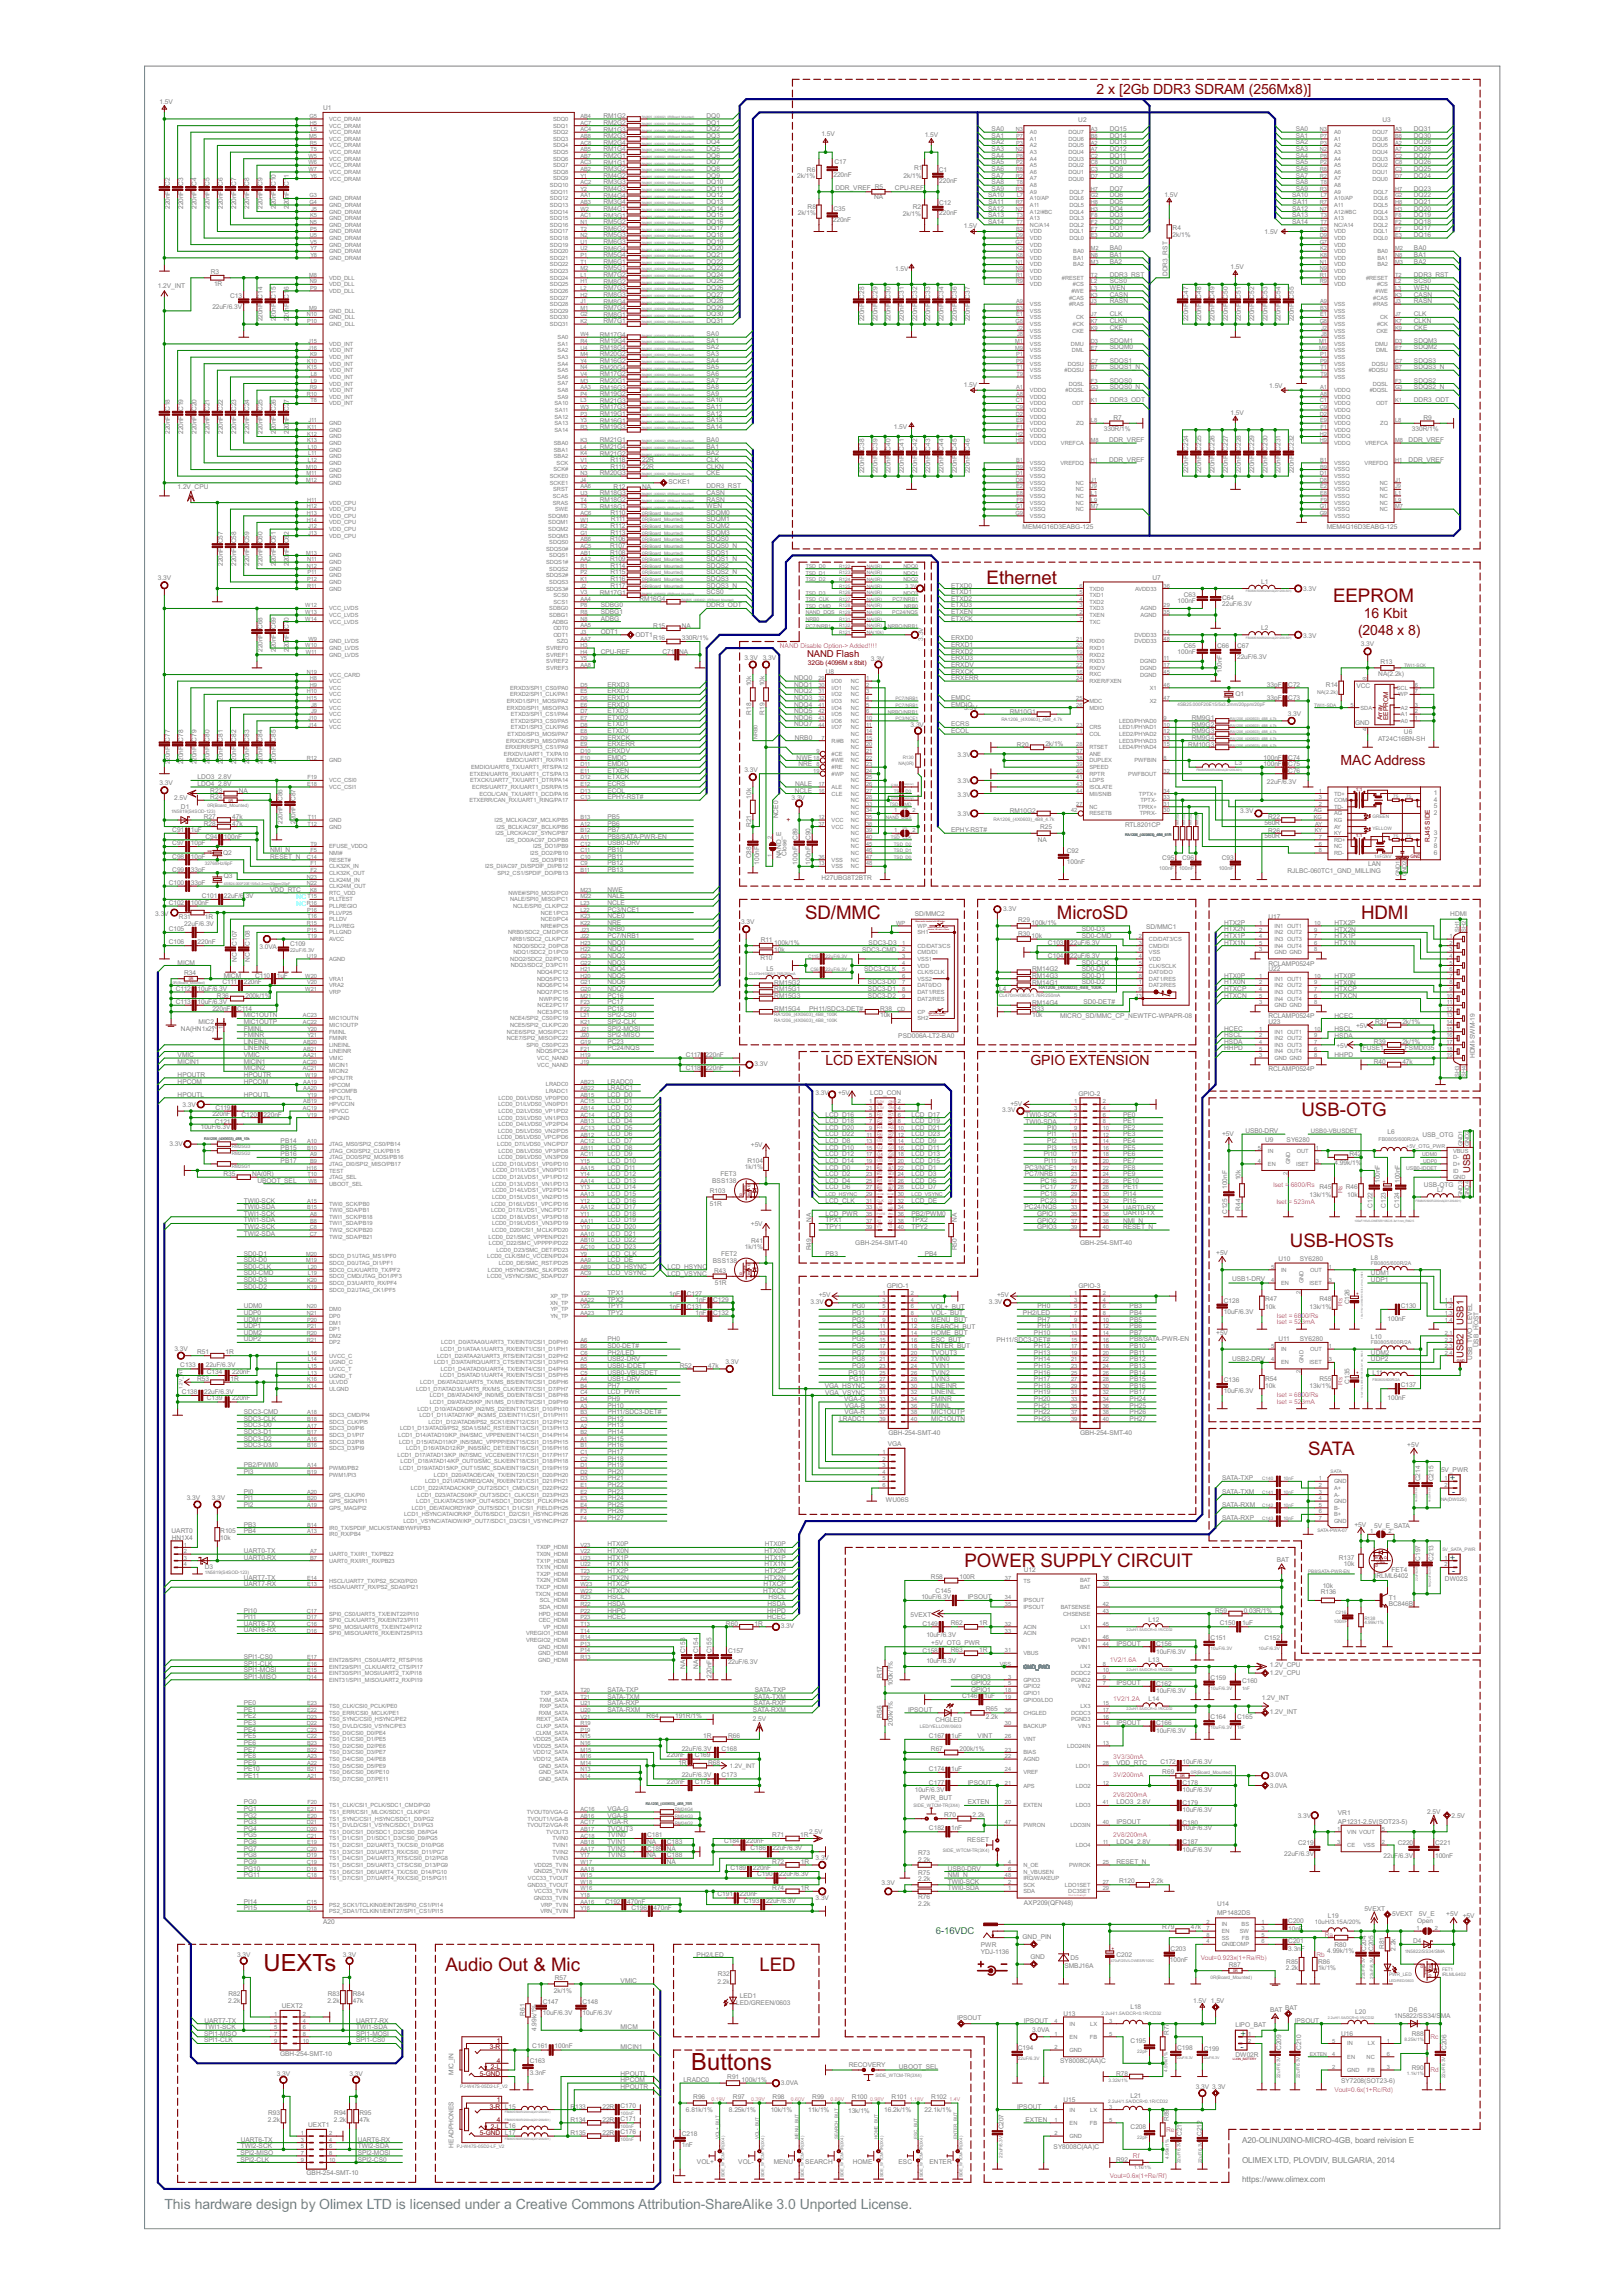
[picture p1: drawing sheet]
<svg xmlns="http://www.w3.org/2000/svg" width="210mm" height="297mm" viewBox="0 0 210 297" stroke-linecap="round" stroke-linejoin="round" font-family="sans-serif">
<defs><g id="words">
<g font-size="3.4" fill="#800000">
<text x="34.1" y="255">UEXTs</text>
<text x="89.5" y="267.8">Buttons</text>
</g>
<g font-size="2.7" fill="#800000">
<text x="127.7" y="75.5">Ethernet</text>
<text x="172.5" y="77.9">EEPROM</text>
<text x="104.2" y="118.8">SD/MMC</text>
<text x="136.8" y="118.9">MicroSD</text>
<text x="176.1" y="118.9">HDMI</text>
<text x="168.4" y="144.4">USB-OTG</text>
<text x="166.9" y="161.3">USB-HOSTs</text>
<text x="169.3" y="188.2">SATA</text>
<text x="124.8" y="202.8">POWER SUPPLY CIRCUIT</text>
<text x="57.6" y="255">Audio Out &amp; Mic</text>
<text x="98.3" y="255">LED</text>
</g>
<g font-size="2" fill="#800000">
<text x="141.9" y="12.2">2 x [2Gb DDR3 SDRAM (256Mx8)]</text>
<text x="175.7" y="82.1">(2048 x 8)</text>
<text x="176.5" y="80">16 Kbit</text>
<text x="173.5" y="99">MAC Address</text>
<text x="106.8" y="137.7">LCD EXTENSION</text>
<text x="133.4" y="137.7">GPIO EXTENSION</text>
</g>
<text font-size="2" fill="#808080" x="21.3" y="285.8">This hardware design by Olimex LTD is licensed under a Creative Commons Attribution-ShareAlike 3.0 Unported License.</text>
<g font-size="1.4" fill="#800000">
<text x="104.5" y="85">NAND Flash</text>
<text x="190.2" y="151.7" transform="rotate(-90 190.2 151.7)">USB</text>
<text x="189.4" y="171.4" transform="rotate(-90 189.4 171.4)">USB1</text>
<text x="189.4" y="175.6" transform="rotate(-90 189.4 175.6)">USB2</text>
</g>
<g font-size="1.4" fill="#008080">
<text x="187.6" y="191.6">+</text>
<text x="187.9" y="193.3">-</text>
<text x="187.6" y="201.9">+</text>
<text x="187.9" y="203.6">-</text>
<text x="121.1" y="250.2">6-16VDC</text>
<text x="160.5" y="263.5">+</text>
<text x="160.5" y="265.2">-</text>
</g>
<g font-size="1.2" fill="#808080">
<text x="160.7" y="277.2">A20-OLINUXINO-MICRO-4GB, board reivision E</text>
<text x="160.7" y="279.8">OLIMEX LTD, PLOVDIV, BULGARIA, 2014</text>
<text x="160.7" y="282.3">https://www.olimex.com</text>
</g>
<g font-size="1" fill="#808080">
<text x="20.6" y="13.5">1.5V</text>
<text x="41.8" y="14.3">U1</text>
<text x="78.1" y="15.3">RM1G2</text>
<text x="78.1" y="17">RM1G3</text>
<text x="78.1" y="16.2">RM2G2</text>
<text x="78.1" y="17.9">RM2G3</text>
<text x="91.4" y="15.3">DQ0</text>
<text x="91.4" y="16.1">DQ1</text>
<text x="91.4" y="17">DQ2</text>
<text x="91.4" y="17.8">DQ3</text>
<text x="106.3" y="17.7">1.5V</text>
<text x="119.7" y="17.8">1.5V</text>
<text x="128.3" y="17.8">SA1</text>
<text x="128.3" y="17">SA0</text>
<text x="139.5" y="15.8">U2</text>
<text x="143.6" y="17.8">DQ14</text>
<text x="143.6" y="17">DQ15</text>
<text x="167.7" y="17.8">SA1</text>
<text x="167.7" y="17">SA0</text>
<text x="178.9" y="15.8">U3</text>
<text x="183" y="17.8">DQ30</text>
<text x="183" y="17">DQ31</text>
<text x="78.1" y="21.3">RM1G1</text>
<text x="78.1" y="19.6">RM1G4</text>
<text x="78.1" y="20.4">RM2G1</text>
<text x="78.1" y="18.7">RM2G4</text>
<text x="78.1" y="22.2">RM3G2</text>
<text x="78.1" y="23.9">RM3G3</text>
<text x="78.1" y="23">RM4G2</text>
<text x="91.4" y="18.7">DQ4</text>
<text x="91.4" y="19.5">DQ5</text>
<text x="91.4" y="20.4">DQ6</text>
<text x="91.4" y="21.3">DQ7</text>
<text x="91.4" y="22.1">DQ8</text>
<text x="91.4" y="23">DQ9</text>
<text x="91.4" y="23.8">DQ10</text>
<text x="103.2" y="23.1">2k/1%</text>
<text x="104.4" y="22.2">R6</text>
<text x="107.9" y="22.9">220nF</text>
<text x="108" y="21.3">C17</text>
<text x="116.9" y="23">2k/1%</text>
<text x="118.3" y="22">R1</text>
<text x="121.5" y="22.2">C1</text>
<text x="121.5" y="23.7">220nF</text>
<text x="128.3" y="18.7">SA2</text>
<text x="128.3" y="19.5">SA3</text>
<text x="128.3" y="20.4">SA4</text>
<text x="128.3" y="21.3">SA5</text>
<text x="128.3" y="22.1">SA6</text>
<text x="128.3" y="23">SA7</text>
<text x="128.3" y="23.8">SA8</text>
<text x="143.6" y="23">DQ8</text>
<text x="143.6" y="22.1">DQ9</text>
<text x="143.6" y="21.3">DQ10</text>
<text x="143.6" y="20.4">DQ11</text>
<text x="143.6" y="19.5">DQ12</text>
<text x="143.6" y="18.7">DQ13</text>
<text x="167.7" y="18.7">SA2</text>
<text x="167.7" y="19.5">SA3</text>
<text x="167.7" y="20.4">SA4</text>
<text x="167.7" y="21.3">SA5</text>
<text x="167.7" y="22.1">SA6</text>
<text x="167.7" y="23">SA7</text>
<text x="167.7" y="23.8">SA8</text>
<text x="183" y="23">DQ24</text>
<text x="183" y="22.1">DQ25</text>
<text x="183" y="21.3">DQ26</text>
<text x="183" y="20.4">DQ27</text>
<text x="183" y="19.5">DQ28</text>
<text x="183" y="18.7">DQ29</text>
<text x="22" y="27" transform="rotate(-90 22 27)">220nF C2</text>
<text x="23.7" y="27" transform="rotate(-90 23.7 27)">220nF C3</text>
<text x="25.4" y="27" transform="rotate(-90 25.4 27)">220nF C4</text>
<text x="27.1" y="27" transform="rotate(-90 27.1 27)">220nF C5</text>
<text x="28.8" y="27" transform="rotate(-90 28.8 27)">220nF C6</text>
<text x="30.6" y="27" transform="rotate(-90 30.6 27)">220nF C7</text>
<text x="32.3" y="27" transform="rotate(-90 32.3 27)">220nF C8</text>
<text x="34" y="27" transform="rotate(-90 34 27)">220nF C9</text>
<text x="35.7" y="27" transform="rotate(-90 35.7 27)">220nF C10</text>
<text x="37.4" y="27" transform="rotate(-90 37.4 27)">220nF C11</text>
<text x="78.1" y="28.1">RM3G1</text>
<text x="78.1" y="26.4">RM3G4</text>
<text x="78.1" y="27.3">RM4G1</text>
<text x="78.1" y="24.7">RM4G3</text>
<text x="78.1" y="25.6">RM4G4</text>
<text x="78.1" y="29">RM5G2</text>
<text x="78.1" y="29.9">RM6G2</text>
<text x="91.4" y="24.7">DQ11</text>
<text x="91.4" y="25.5">DQ12</text>
<text x="91.4" y="26.4">DQ13</text>
<text x="91.4" y="27.2">DQ14</text>
<text x="91.4" y="28.1">DQ15</text>
<text x="91.4" y="29">DQ16</text>
<text x="91.4" y="29.8">DQ17</text>
<text x="103.2" y="27.8">2k/1%</text>
<text x="104.5" y="27.1">R8</text>
<text x="107.8" y="28.8">220nF</text>
<text x="107.9" y="27.3">C35</text>
<text x="108.1" y="24.6">DDR_VREF R5</text>
<text x="113.1" y="25.8">NA</text>
<text x="115.8" y="24.6">CPU-REF</text>
<text x="116.8" y="27.9">2k/1%</text>
<text x="118.1" y="27.1">R2</text>
<text x="121.5" y="27.8">220nF</text>
<text x="121.5" y="26.6">C12</text>
<text x="124.7" y="29.5">1.5V</text>
<text x="127.9" y="25.5">SA10</text>
<text x="127.9" y="27.2">SA12</text>
<text x="127.9" y="29">SA14</text>
<text x="127.9" y="28.1">SA13</text>
<text x="127.9" y="26.4">SA11</text>
<text x="128.3" y="24.7">SA9</text>
<text x="143.6" y="29.8">DQ1</text>
<text x="143.6" y="29">DQ2</text>
<text x="143.6" y="28.1">DQ3</text>
<text x="143.6" y="27.2">DQ4</text>
<text x="143.6" y="26.4">DQ5</text>
<text x="143.6" y="25.5">DQ6</text>
<text x="143.6" y="24.7">DQ7</text>
<text x="150.7" y="25.5">1.5V</text>
<text x="151.7" y="29.8">R4</text>
<text x="167.2" y="25.5">SA10</text>
<text x="167.2" y="27.2">SA12</text>
<text x="167.2" y="29">SA14</text>
<text x="167.2" y="28.1">SA13</text>
<text x="167.3" y="26.4">SA11</text>
<text x="167.7" y="24.7">SA9</text>
<text x="183" y="29.8">DQ17</text>
<text x="183" y="29">DQ18</text>
<text x="183" y="28.1">DQ19</text>
<text x="183" y="27.2">DQ20</text>
<text x="183" y="26.4">DQ21</text>
<text x="183" y="25.5">DQ22</text>
<text x="183" y="24.7">DQ23</text>
<text x="27.3" y="35.5">R3</text>
<text x="78.1" y="35">RM5G1</text>
<text x="78.1" y="30.7">RM5G3</text>
<text x="78.1" y="33.3">RM5G4</text>
<text x="78.1" y="34.1">RM6G1</text>
<text x="78.1" y="31.6">RM6G3</text>
<text x="78.1" y="32.4">RM6G4</text>
<text x="78.1" y="35.8">RM7G2</text>
<text x="91.4" y="30.7">DQ18</text>
<text x="91.4" y="31.5">DQ19</text>
<text x="91.4" y="32.4">DQ20</text>
<text x="91.4" y="33.2">DQ21</text>
<text x="91.4" y="34.1">DQ22</text>
<text x="91.4" y="34.9">DQ23</text>
<text x="91.4" y="35.8">DQ24</text>
<text x="115.8" y="35">1.5V</text>
<text x="143.6" y="30.7">DQ0</text>
<text x="143.6" y="32.4">BA0</text>
<text x="143.6" y="33.2">BA1</text>
<text x="143.6" y="34.1">BA2</text>
<text x="143.6" y="35.8">DDR3_RST</text>
<text x="151.1" y="35.7" transform="rotate(-90 151.1 35.7)">DDR3_RST</text>
<text x="151.7" y="30.7">2k/1%</text>
<text x="159.2" y="34.9">1.5V</text>
<text x="163.7" y="30.2">1.5V</text>
<text x="183" y="32.4">BA0</text>
<text x="183" y="33.2">BA1</text>
<text x="183" y="34.1">BA2</text>
<text x="183" y="35.8">DDR3_RST</text>
<text x="183" y="30.7">DQ16</text>
<text x="20.4" y="37.2">1.2V_INT</text>
<text x="27.5" y="39.9">22uF/6.3V</text>
<text x="27.7" y="37">1R</text>
<text x="29.8" y="38.5">C13</text>
<text x="34" y="41.6" transform="rotate(-90 34 41.6)">220nF C14</text>
<text x="35.7" y="41.6" transform="rotate(-90 35.7 41.6)">220nF C15</text>
<text x="37.4" y="41.6" transform="rotate(-90 37.4 41.6)">220nF C16</text>
<text x="78.1" y="41.8">RM7G1</text>
<text x="78.1" y="37.6">RM7G3</text>
<text x="78.1" y="40.1">RM7G4</text>
<text x="78.1" y="41">RM8G1</text>
<text x="78.1" y="36.7">RM8G2</text>
<text x="78.1" y="38.4">RM8G3</text>
<text x="78.1" y="39.3">RM8G4</text>
<text x="91.4" y="36.7">DQ25</text>
<text x="91.4" y="37.5">DQ26</text>
<text x="91.4" y="38.4">DQ27</text>
<text x="91.4" y="39.2">DQ28</text>
<text x="91.4" y="40.1">DQ29</text>
<text x="91.4" y="40.9">DQ30</text>
<text x="91.4" y="41.8">DQ31</text>
<text x="111.8" y="41.6" transform="rotate(-90 111.8 41.6)">220nF C28</text>
<text x="113.5" y="41.6" transform="rotate(-90 113.5 41.6)">220nF C29</text>
<text x="115.3" y="41.6" transform="rotate(-90 115.3 41.6)">220nF C30</text>
<text x="117" y="41.6" transform="rotate(-90 117 41.6)">220nF C31</text>
<text x="118.7" y="41.6" transform="rotate(-90 118.7 41.6)">220nF C32</text>
<text x="120.4" y="41.6" transform="rotate(-90 120.4 41.6)">220nF C33</text>
<text x="122.1" y="41.6" transform="rotate(-90 122.1 41.6)">220nF C34</text>
<text x="123.8" y="41.6" transform="rotate(-90 123.8 41.6)">220nF C36</text>
<text x="125.5" y="41.6" transform="rotate(-90 125.5 41.6)">220nF C37</text>
<text x="143.6" y="40.9">CLK</text>
<text x="143.6" y="38.4">CASN</text>
<text x="143.6" y="39.2">RASN</text>
<text x="143.6" y="37.5">WEN</text>
<text x="143.6" y="41.8">CLKN</text>
<text x="143.6" y="36.7">SCS0</text>
<text x="153.8" y="41.6" transform="rotate(-90 153.8 41.6)">220nF C47</text>
<text x="155.5" y="41.6" transform="rotate(-90 155.5 41.6)">220nF C48</text>
<text x="157.2" y="41.6" transform="rotate(-90 157.2 41.6)">220nF C49</text>
<text x="158.9" y="41.6" transform="rotate(-90 158.9 41.6)">220nF C50</text>
<text x="160.6" y="41.6" transform="rotate(-90 160.6 41.6)">220nF C51</text>
<text x="162.3" y="41.6" transform="rotate(-90 162.3 41.6)">220nF C52</text>
<text x="164" y="41.6" transform="rotate(-90 164 41.6)">220nF C53</text>
<text x="165.7" y="41.6" transform="rotate(-90 165.7 41.6)">220nF C54</text>
<text x="167.4" y="41.6" transform="rotate(-90 167.4 41.6)">220nF C55</text>
<text x="183" y="40.9">CLK</text>
<text x="183" y="38.4">CASN</text>
<text x="183" y="39.2">RASN</text>
<text x="183" y="37.5">WEN</text>
<text x="183" y="41.8">CLKN</text>
<text x="183" y="36.7">SCS0</text>
<text x="77.6" y="47">RM16G2</text>
<text x="77.6" y="43.5">RM17G4</text>
<text x="77.6" y="45.3">RM18G4</text>
<text x="77.6" y="44.4">RM19G4</text>
<text x="77.6" y="46.1">RM20G2</text>
<text x="77.6" y="47.8">RM20G4</text>
<text x="91.4" y="45.2">SA2</text>
<text x="91.4" y="46.1">SA3</text>
<text x="91.4" y="46.9">SA4</text>
<text x="91.4" y="47.8">SA5</text>
<text x="91.4" y="44.4">SA1</text>
<text x="91.4" y="43.5">SA0</text>
<text x="143.6" y="42.6">CKE</text>
<text x="143.6" y="45.2">SDQM0</text>
<text x="143.6" y="44.4">SDQM1</text>
<text x="143.6" y="46.9">SDQS1</text>
<text x="143.6" y="47.8">SDQS1_N</text>
<text x="183" y="42.6">CKE</text>
<text x="183" y="46.9">SDQS3</text>
<text x="183" y="47.8">SDQS3_N</text>
<text x="183" y="44.4">SDQM3</text>
<text x="183" y="45.2">SDQM2</text>
<text x="77.6" y="50.4">RM16G3</text>
<text x="77.6" y="48.7">RM17G2</text>
<text x="77.6" y="53">RM17G3</text>
<text x="77.6" y="53.8">RM19G1</text>
<text x="77.6" y="51.2">RM19G2</text>
<text x="77.6" y="49.5">RM20G1</text>
<text x="77.6" y="52.1">RM21G3</text>
<text x="91.4" y="48.6">SA6</text>
<text x="91.4" y="49.5">SA7</text>
<text x="91.4" y="50.3">SA8</text>
<text x="91.4" y="51.2">SA9</text>
<text x="91.4" y="52.1">SA10</text>
<text x="91.4" y="52.9">SA11</text>
<text x="91.4" y="53.8">SA12</text>
<text x="124.7" y="50.1">1.5V</text>
<text x="143.6" y="49.5">SDQS0</text>
<text x="143.6" y="50.3">SDQS0_N</text>
<text x="143.6" y="52.1">DDR3_ODT</text>
<text x="159.2" y="53.7">1.5V</text>
<text x="164.3" y="50.2">1.5V</text>
<text x="183" y="52.1">DDR3_ODT</text>
<text x="183" y="49.5">SDQS2</text>
<text x="183" y="50.3">SDQS2_N</text>
<text x="22" y="56.1" transform="rotate(-90 22 56.1)">220nF C18</text>
<text x="23.7" y="56.1" transform="rotate(-90 23.7 56.1)">220nF C19</text>
<text x="25.4" y="56.1" transform="rotate(-90 25.4 56.1)">220nF C20</text>
<text x="27.1" y="56.1" transform="rotate(-90 27.1 56.1)">220nF C21</text>
<text x="28.8" y="56.1" transform="rotate(-90 28.8 56.1)">220nF C22</text>
<text x="30.6" y="56.1" transform="rotate(-90 30.6 56.1)">220nF C23</text>
<text x="32.3" y="56.1" transform="rotate(-90 32.3 56.1)">220nF C24</text>
<text x="34" y="56.1" transform="rotate(-90 34 56.1)">220nF C25</text>
<text x="35.7" y="56.1" transform="rotate(-90 35.7 56.1)">220nF C26</text>
<text x="37.4" y="56.1" transform="rotate(-90 37.4 56.1)">220nF C27</text>
<text x="77.6" y="54.7">RM16G1</text>
<text x="77.6" y="55.5">RM19G3</text>
<text x="77.6" y="57.2">RM21G1</text>
<text x="77.6" y="58.9">RM21G2</text>
<text x="77.6" y="58.1">RM21G4</text>
<text x="79" y="59.8">R118</text>
<text x="83.1" y="59.8">22R</text>
<text x="91.4" y="57.2">BA0</text>
<text x="91.4" y="58">BA1</text>
<text x="91.4" y="59.8">CLK</text>
<text x="91.4" y="55.5">SA14</text>
<text x="91.4" y="54.6">SA13</text>
<text x="91.4" y="58.9">BA2</text>
<text x="115.7" y="55.5">1.5V</text>
<text x="142.9" y="55.8">330R/1%</text>
<text x="143.5" y="57.2">DDR_VREF</text>
<text x="143.5" y="59.8">DDR_VREF</text>
<text x="144.1" y="54.3">R7</text>
<text x="182.3" y="57.2">DDR_VREF</text>
<text x="182.3" y="59.8">DDR_VREF</text>
<text x="182.7" y="55.7">330R/1%</text>
<text x="184.2" y="54.4">R9</text>
<text x="23" y="63.3">1.2V_CPU</text>
<text x="77.6" y="65.8">RM18G1</text>
<text x="77.6" y="64.9">RM18G2</text>
<text x="77.6" y="64.1">RM18G3</text>
<text x="77.6" y="61.5">RM20G3</text>
<text x="79" y="60.6">R119</text>
<text x="79.4" y="63.2">R12</text>
<text x="83.1" y="63.2">NA</text>
<text x="83.1" y="60.6">22R</text>
<text x="86.5" y="62.7">SCKE1</text>
<text x="91.4" y="61.5">CKE</text>
<text x="91.4" y="64">CASN</text>
<text x="91.4" y="64.9">RASN</text>
<text x="91.4" y="65.7">WEN</text>
<text x="91.4" y="60.6">CLKN</text>
<text x="91.4" y="63.2">DDR3_RST</text>
<text x="111.8" y="61.3" transform="rotate(-90 111.8 61.3)">220nF C38</text>
<text x="113.5" y="61.3" transform="rotate(-90 113.5 61.3)">220nF C39</text>
<text x="115.3" y="61.3" transform="rotate(-90 115.3 61.3)">220nF C40</text>
<text x="117" y="61.3" transform="rotate(-90 117 61.3)">220nF C41</text>
<text x="118.7" y="61.3" transform="rotate(-90 118.7 61.3)">220nF C42</text>
<text x="120.4" y="61.3" transform="rotate(-90 120.4 61.3)">220nF C43</text>
<text x="122.1" y="61.3" transform="rotate(-90 122.1 61.3)">220nF C44</text>
<text x="123.8" y="61.3" transform="rotate(-90 123.8 61.3)">220nF C45</text>
<text x="125.5" y="61.3" transform="rotate(-90 125.5 61.3)">220nF C46</text>
<text x="153.8" y="61.3" transform="rotate(-90 153.8 61.3)">220nF C224</text>
<text x="155.5" y="61.3" transform="rotate(-90 155.5 61.3)">220nF C225</text>
<text x="157.2" y="61.3" transform="rotate(-90 157.2 61.3)">220nF C226</text>
<text x="158.9" y="61.3" transform="rotate(-90 158.9 61.3)">220nF C227</text>
<text x="160.6" y="61.3" transform="rotate(-90 160.6 61.3)">220nF C228</text>
<text x="162.3" y="61.3" transform="rotate(-90 162.3 61.3)">220nF C229</text>
<text x="164" y="61.3" transform="rotate(-90 164 61.3)">220nF C230</text>
<text x="165.7" y="61.3" transform="rotate(-90 165.7 61.3)">220nF C231</text>
<text x="167.4" y="61.3" transform="rotate(-90 167.4 61.3)">220nF C232</text>
<text x="78.9" y="70">R106</text>
<text x="78.9" y="70.9">R107</text>
<text x="78.9" y="71.7">R108</text>
<text x="79" y="66.6">R110</text>
<text x="79" y="68.3">R112</text>
<text x="79" y="69.2">R113</text>
<text x="79.1" y="67.5">R111</text>
<text x="91.4" y="66.6">SDQM0</text>
<text x="91.4" y="67.5">SDQM1</text>
<text x="91.4" y="70">SDQS0</text>
<text x="91.4" y="71.7">SDQS1</text>
<text x="91.4" y="70.9">SDQS0_N</text>
<text x="91.4" y="69.2">SDQM3</text>
<text x="91.4" y="68.3">SDQM2</text>
<text x="132.3" y="68.4">MEM4G16D3EABG-125</text>
<text x="171.7" y="68.4">MEM4G16D3EABG-125</text>
<text x="20.4" y="75.1">3.3V</text>
<text x="28.8" y="73.2" transform="rotate(-90 28.8 73.2)">220nF C57</text>
<text x="30.6" y="73.2" transform="rotate(-90 30.6 73.2)">220nF C58</text>
<text x="32.3" y="73.2" transform="rotate(-90 32.3 73.2)">220nF C59</text>
<text x="34" y="73.2" transform="rotate(-90 34 73.2)">220nF C60</text>
<text x="35.7" y="73.2" transform="rotate(-90 35.7 73.2)">220nF C61</text>
<text x="37.4" y="73.2" transform="rotate(-90 37.4 73.2)">220nF C62</text>
<text x="77.6" y="76.9">RM17G1</text>
<text x="78.9" y="72.6">R109</text>
<text x="79" y="73.4">R114</text>
<text x="79" y="74.3">R115</text>
<text x="79" y="75.2">R116</text>
<text x="79" y="76">R117</text>
<text x="82.8" y="77.8">RM16G4</text>
<text x="91.4" y="72.6">SDQS1_N</text>
<text x="91.4" y="73.4">SDQS2</text>
<text x="91.4" y="74.3">SDQS2_N</text>
<text x="91.4" y="75.2">SDQS3</text>
<text x="91.4" y="76">SDQS3_N</text>
<text x="91.4" y="76.9">SCS0</text>
<text x="123.1" y="76">ETXD0</text>
<text x="123.1" y="76.9">ETXD1</text>
<text x="123.1" y="77.7">ETXD2</text>
<text x="149.1" y="75">U7</text>
<text x="153.2" y="77.2">C63</text>
<text x="158.2" y="77.6">C64</text>
<text x="163.2" y="75.5">L1</text>
<text x="168.6" y="76.5">3.3V</text>
<text x="77.7" y="82">ODT1</text>
<text x="77.7" y="80.3">ADBG</text>
<text x="77.7" y="79.4">SDBG1</text>
<text x="77.7" y="78.6">SDBG0</text>
<text x="82.2" y="82.3">ODT1</text>
<text x="84.5" y="82.9">R16</text>
<text x="84.5" y="81.2">R15</text>
<text x="88.2" y="82.9">330R/1%</text>
<text x="88.2" y="81.2">NA</text>
<text x="91.4" y="78.6">DDR3_ODT</text>
<text x="119.5" y="82.9" transform="rotate(-90 119.5 82.9)">3.3V</text>
<text x="123.1" y="78.6">ETXD3</text>
<text x="123.1" y="79.4">ETXEN</text>
<text x="123.1" y="82.9">ERXD0</text>
<text x="123.1" y="83.7">ERXD1</text>
<text x="123.1" y="80.3">ETXCK</text>
<text x="152.4" y="78">100nF</text>
<text x="153.2" y="83.8">C65</text>
<text x="157.5" y="83.8">C66</text>
<text x="158.2" y="78.4">22uF/6.3V</text>
<text x="160.1" y="83.8">C67</text>
<text x="163.2" y="81.5">L2</text>
<text x="168.6" y="82.5">3.3V</text>
<text x="176.1" y="83.6">3.3V</text>
<text x="34" y="84.4" transform="rotate(-90 34 84.4)">220nF C68</text>
<text x="35.7" y="84.4" transform="rotate(-90 35.7 84.4)">220nF C69</text>
<text x="37.4" y="84.4" transform="rotate(-90 37.4 84.4)">220nF C70</text>
<text x="77.7" y="84.6">CPU-REF</text>
<text x="78.6" y="89.7">ERXD2</text>
<text x="78.6" y="88.8">ERXD3</text>
<text x="85.7" y="84.6">C71 NA</text>
<text x="96.3" y="85.3">3.3V 3.3V</text>
<text x="97.2" y="88.8" transform="rotate(-90 97.2 88.8)">10k</text>
<text x="98.9" y="88.8" transform="rotate(-90 98.9 88.8)">10k</text>
<text x="102.8" y="88">NDQ0</text>
<text x="102.8" y="88.8">NDQ1</text>
<text x="102.8" y="89.7">NDQ2</text>
<text x="106.9" y="87.2">U8</text>
<text x="112.7" y="85.5">3.3V</text>
<text x="123.1" y="84.6">ERXD2</text>
<text x="123.1" y="85.4">ERXD3</text>
<text x="123.1" y="86.3">ERXDV</text>
<text x="123.1" y="88">ERXERR</text>
<text x="123.1" y="87.1">ERXCK</text>
<text x="152.4" y="84.7">100nF</text>
<text x="158.1" y="87" transform="rotate(-90 158.1 87)">100nF</text>
<text x="160.1" y="85.3">22uF/6.3V</text>
<text x="164" y="88.8">33pF</text>
<text x="166.7" y="88.8">C72</text>
<text x="171.6" y="88.9">R14</text>
<text x="175.5" y="89">VCC</text>
<text x="178.4" y="87.5">NA(2.2k)</text>
<text x="178.6" y="85.9">R13</text>
<text x="78.6" y="94.8">ETXD0</text>
<text x="78.6" y="94">ETXD1</text>
<text x="78.6" y="93.1">ETXD2</text>
<text x="78.6" y="92.3">ETXD3</text>
<text x="78.6" y="91.4">ERXD0</text>
<text x="78.6" y="90.6">ERXD1</text>
<text x="78.6" y="95.7">ERXCK</text>
<text x="97.2" y="92.4" transform="rotate(-90 97.2 92.4)">R18</text>
<text x="98.9" y="92.4" transform="rotate(-90 98.9 92.4)">R19</text>
<text x="102.8" y="90.6">NDQ3</text>
<text x="102.8" y="91.4">NDQ4</text>
<text x="102.8" y="92.3">NDQ5</text>
<text x="102.8" y="93.1">NDQ6</text>
<text x="102.8" y="94">NDQ7</text>
<text x="102.9" y="95.7">NRB0</text>
<text x="117.8" y="94">3.3V</text>
<text x="123.1" y="90.6">EMDC</text>
<text x="123.1" y="91.4">EMDIO</text>
<text x="123.1" y="94.8">ECOL</text>
<text x="123.1" y="94">ECRS</text>
<text x="124.8" y="91.8">3.3V</text>
<text x="130.7" y="92.3">RM10G1</text>
<text x="154.2" y="93.2">RM9G1</text>
<text x="154.2" y="94">RM9G2</text>
<text x="154.2" y="94.9">RM9G3</text>
<text x="154.2" y="95.7">RM9G4</text>
<text x="159.9" y="90">Q1</text>
<text x="164" y="90.6">33pF</text>
<text x="166.7" y="92.6">3.3V</text>
<text x="166.7" y="90.6">C73</text>
<text x="175.4" y="93.9">GND</text>
<text x="178.3" y="95.8">AT24C16BN-SH</text>
<text x="181.7" y="95">U6</text>
<text x="20.6" y="101.6">3.3V</text>
<text x="22" y="98.9" transform="rotate(-90 22 98.9)">220nF C77</text>
<text x="23.7" y="98.9" transform="rotate(-90 23.7 98.9)">220nF C78</text>
<text x="25.4" y="98.9" transform="rotate(-90 25.4 98.9)">220nF C79</text>
<text x="25.6" y="100.8">LDO3_2.8V</text>
<text x="25.6" y="101.7">LDO4_2.8V</text>
<text x="27.1" y="98.9" transform="rotate(-90 27.1 98.9)">220nF C80</text>
<text x="28.8" y="98.9" transform="rotate(-90 28.8 98.9)">220nF C81</text>
<text x="30.6" y="98.9" transform="rotate(-90 30.6 98.9)">220nF C82</text>
<text x="32.3" y="98.9" transform="rotate(-90 32.3 98.9)">220nF C83</text>
<text x="34" y="98.9" transform="rotate(-90 34 98.9)">220nF C84</text>
<text x="35.7" y="98.9" transform="rotate(-90 35.7 98.9)">220nF C85</text>
<text x="78.6" y="100">ETXEN</text>
<text x="78.6" y="97.4">ERXDV</text>
<text x="78.6" y="96.5">ERXERR</text>
<text x="78.6" y="98.3">EMDC</text>
<text x="78.6" y="99.1">EMDIO</text>
<text x="78.6" y="101.7">ECRS</text>
<text x="78.6" y="100.8">ETXCK</text>
<text x="96.3" y="99.9">3.3V</text>
<text x="102.9" y="101.7">NALE</text>
<text x="103.1" y="98.3">NWE</text>
<text x="103.3" y="99.1">NRE</text>
<text x="123.9" y="97.9">3.3V</text>
<text x="123.9" y="101.3">3.3V</text>
<text x="131.6" y="96.6">R20</text>
<text x="135.3" y="96.5">2k/1%</text>
<text x="153.8" y="96.6">RM10G3</text>
<text x="159.8" y="99">L3</text>
<text x="163.5" y="98.3">100nF</text>
<text x="163.5" y="99.1">100nF</text>
<text x="163.9" y="101.5">22uF/6.3V</text>
<text x="166.7" y="98.3">C74</text>
<text x="166.7" y="99.1">C75</text>
<text x="166.7" y="100">C76</text>
<text x="22.3" y="107.7">C91</text>
<text x="22.5" y="103.5">2.5V</text>
<text x="23.4" y="104.7">D1</text>
<text x="24.7" y="107.7">1uF</text>
<text x="26.4" y="106.8">R28</text>
<text x="26.4" y="106">R27</text>
<text x="27.2" y="103.3">R24</text>
<text x="27.2" y="102.5">R23</text>
<text x="30" y="106.8">47k</text>
<text x="30" y="106">47k</text>
<text x="30.9" y="102.6">NA</text>
<text x="36.5" y="106.6" transform="rotate(-90 36.5 106.6)">220nF C86</text>
<text x="38.3" y="106.6" transform="rotate(-90 38.3 106.6)">220nF C87</text>
<text x="78.6" y="102.5">ECOL</text>
<text x="78.6" y="103.4">EPHY-RST#</text>
<text x="78.6" y="107.7">PB7</text>
<text x="78.6" y="106.8">PB6</text>
<text x="78.6" y="106">PB5</text>
<text x="97.2" y="107" transform="rotate(-90 97.2 107)">R21</text>
<text x="97.2" y="103.3" transform="rotate(-90 97.2 103.3)">10k</text>
<text x="100.7" y="105.9" transform="rotate(-90 100.7 105.9)">NCE0</text>
<text x="102.4" y="103.4">3.3V</text>
<text x="102.9" y="102.5">NCLE</text>
<text x="123.1" y="107.7">EPHY-RST#</text>
<text x="123.9" y="105.6">3.3V</text>
<text x="123.9" y="103">3.3V</text>
<text x="130.7" y="105.1">RM10G2</text>
<text x="134.6" y="107.3">R25</text>
<text x="145.6" y="106.9">RTL8201CP</text>
<text x="160.5" y="105.2">3.3V</text>
<text x="163.6" y="106.8">560R</text>
<text x="164.1" y="106">R22</text>
<text x="164.1" y="107.7">R26</text>
<text x="185.5" y="102.9">1</text>
<text x="185.5" y="103.7">4</text>
<text x="185.5" y="104.6">5</text>
<text x="185.5" y="105.4">2</text>
<text x="22.3" y="112.8">C99</text>
<text x="22.3" y="109.4">C97</text>
<text x="22.3" y="111.1">C98</text>
<text x="24.7" y="112.8">33pF</text>
<text x="24.7" y="109.4">10pF</text>
<text x="24.7" y="111.1">10pF</text>
<text x="26.6" y="108.5">C94</text>
<text x="28.9" y="110.6">Q2</text>
<text x="29" y="108.5">100nF</text>
<text x="29" y="113.6">Q3</text>
<text x="35" y="111.1">RESET_N</text>
<text x="35" y="110.3">NMI_N</text>
<text x="78.6" y="109.4">USB0-DRV</text>
<text x="78.6" y="110.2">PB10</text>
<text x="78.6" y="112.8">PB13</text>
<text x="78.6" y="111.9">PB12</text>
<text x="78.6" y="111.1">PB11</text>
<text x="78.6" y="108.5">PB8/SATA-PWR-EN</text>
<text x="97.2" y="111.1" transform="rotate(-90 97.2 111.1)">C88</text>
<text x="98.2" y="111.9" transform="rotate(-90 98.2 111.9)">100nF</text>
<text x="101.1" y="111.1" transform="rotate(-90 101.1 111.1)">NAND_E</text>
<text x="101.8" y="110.7" transform="rotate(-90 101.8 110.7)">Close</text>
<text x="103.2" y="111.9" transform="rotate(-90 103.2 111.9)">100nF</text>
<text x="103.2" y="108.7" transform="rotate(-90 103.2 108.7)">C89</text>
<text x="104.9" y="111.9" transform="rotate(-90 104.9 111.9)">100nF</text>
<text x="104.9" y="108.7" transform="rotate(-90 104.9 108.7)">C90</text>
<text x="106.3" y="113.8">H27UBG8T2BTR</text>
<text x="134.3" y="108.9">NA</text>
<text x="138.1" y="111.8">100nF</text>
<text x="138.1" y="110.4">C92</text>
<text x="150.4" y="111.2">C95</text>
<text x="153" y="111.2">C96</text>
<text x="158.1" y="111.2">C93</text>
<text x="163.6" y="108.5">560R</text>
<text x="166.6" y="112.9">RJLBC-060TC1_GND_MILLING</text>
<text x="177" y="112.1">LAN</text>
<text x="185.5" y="108">3</text>
<text x="185.5" y="108.9">7</text>
<text x="185.5" y="109.7">8</text>
<text x="185.5" y="110.6">6</text>
<text x="20.1" y="118.5">3.3V</text>
<text x="21.8" y="114.5">C100</text>
<text x="21.8" y="117.1">C102</text>
<text x="23.2" y="118.8">R31</text>
<text x="23.8" y="119.8">22uF/6.3V</text>
<text x="24.7" y="114.5">33pF</text>
<text x="24.7" y="117.1">100nF</text>
<text x="26.1" y="116.2">C101</text>
<text x="26.5" y="118.8">1R</text>
<text x="29" y="116.2">22uF/6.3V</text>
<text x="35" y="115.4">VDD_RTC</text>
<text x="78.6" y="115.4">NWE</text>
<text x="78.6" y="116.2">NALE</text>
<text x="78.6" y="117.1">NCLE</text>
<text x="78.6" y="118.8">NCE0</text>
<text x="78.6" y="119.6">NRE</text>
<text x="78.6" y="117.9">PC3/NCE1</text>
<text x="95.9" y="119.6">3.3V</text>
<text x="118.4" y="118.5">SD/MMC2</text>
<text x="129.8" y="117.9">3.3V</text>
<text x="131.8" y="119.3">R29</text>
<text x="133.5" y="119.6">100k/1%</text>
<text x="158.4" y="119.6">HTX2P</text>
<text x="164.2" y="118.8">U17</text>
<text x="172.7" y="119.7">HTX2P</text>
<text x="187.7" y="118.5">HDMI</text>
<text x="21.8" y="120.4">C105</text>
<text x="21.8" y="122.1">C106</text>
<text x="23" y="124.8">MICM</text>
<text x="25.6" y="122.1">220nF</text>
<text x="30.6" y="124.4" transform="rotate(-90 30.6 124.4)">NC</text>
<text x="30.6" y="122.3" transform="rotate(-90 30.6 122.3)">C107</text>
<text x="32.4" y="124.4" transform="rotate(-90 32.4 124.4)">NC</text>
<text x="32.4" y="122.3" transform="rotate(-90 32.4 122.3)">C108</text>
<text x="33.6" y="122.7">3.0VA</text>
<text x="37.5" y="122.3">C109</text>
<text x="78.6" y="122.2">NDQ0</text>
<text x="78.6" y="123.1">NDQ1</text>
<text x="78.6" y="123.9">NDQ2</text>
<text x="78.6" y="124.8">NDQ3</text>
<text x="78.6" y="125.6">NDQ4</text>
<text x="78.6" y="120.5">NRB0</text>
<text x="78.6" y="121.4">PC7/NRB1</text>
<text x="98.4" y="124.2">R10</text>
<text x="98.5" y="121.9">R11</text>
<text x="99.2" y="125.6">L5</text>
<text x="100.2" y="123.1">10k</text>
<text x="100.2" y="122.2">100k/1%</text>
<text x="111.6" y="123.2">SDC3-CMD</text>
<text x="111.8" y="125.6">SDC3-CLK</text>
<text x="112.4" y="122.2">SDC3-D3</text>
<text x="131.8" y="121.1">R30</text>
<text x="133.5" y="121.3">10k</text>
<text x="133.6" y="125.7">RM14G2</text>
<text x="135.6" y="123.9">C104</text>
<text x="135.6" y="122.2">C103</text>
<text x="138.5" y="123.9">22uF/6.3V</text>
<text x="138.5" y="122.2">22uF/6.3V</text>
<text x="140" y="125.6">SD0-D0</text>
<text x="140" y="124.8">SD0-CLK</text>
<text x="140" y="121.4">SD0-CMD</text>
<text x="140" y="120.5">SD0-D3</text>
<text x="148.3" y="120.2">SD/MMC1</text>
<text x="158.4" y="120.5">HTX2N</text>
<text x="158.4" y="121.4">HTX1P</text>
<text x="158.4" y="122.2">HTX1N</text>
<text x="164.2" y="124.9">RCLAMP0524P</text>
<text x="164.2" y="125.7">U22</text>
<text x="172.7" y="120.5">HTX2N</text>
<text x="172.7" y="121.4">HTX1P</text>
<text x="172.7" y="122.3">HTX1N</text>
<text x="22.8" y="128.2">C112</text>
<text x="22.8" y="129.9">C113</text>
<text x="23.8" y="126.2">R34</text>
<text x="25.6" y="128.2">10uF/6.3V</text>
<text x="25.6" y="129.9">10uF/6.3V</text>
<text x="27.5" y="130.8">220nF</text>
<text x="28.1" y="129.1">R36</text>
<text x="28.8" y="127.3">C111</text>
<text x="29" y="126.5">MICM</text>
<text x="30.7" y="130.8">C114</text>
<text x="31.5" y="127.3">220nF</text>
<text x="31.5" y="131.6">MIC1OUTN</text>
<text x="31.8" y="129.1">200k/1%</text>
<text x="33" y="126.5">C110</text>
<text x="35.8" y="126.5">1uF</text>
<text x="78.6" y="126.5">NDQ5</text>
<text x="78.6" y="127.3">NDQ6</text>
<text x="78.6" y="128.2">NDQ7</text>
<text x="78.6" y="131.6">SPI2-CS0</text>
<text x="78.6" y="130.8">PC18</text>
<text x="78.6" y="129.9">PC17</text>
<text x="78.6" y="129.1">PC16</text>
<text x="100.2" y="128.2">RM15G1</text>
<text x="100.2" y="127.4">RM15G2</text>
<text x="100.2" y="129.1">RM15G3</text>
<text x="100.2" y="130.8">RM15G4</text>
<text x="104.7" y="130.8">PH11/SDC3-DET#</text>
<text x="112.3" y="127.3">SDC3-D0</text>
<text x="112.3" y="128.2">SDC3-D1</text>
<text x="112.3" y="129.1">SDC3-D2</text>
<text x="113.9" y="131.6">10k</text>
<text x="113.9" y="130.8">R38</text>
<text x="129.3" y="128.2">L4</text>
<text x="133.6" y="131.6">10k</text>
<text x="133.6" y="127.4">RM14G1</text>
<text x="133.6" y="126.5">RM14G3</text>
<text x="133.6" y="130">RM14G4</text>
<text x="133.6" y="130.8">R33</text>
<text x="137.2" y="131.8">MICRO_SD/MMC_CP_NEWTFC-WPAPR-08</text>
<text x="140" y="126.5">SD0-D1</text>
<text x="140" y="127.3">SD0-D2</text>
<text x="140.2" y="129.9">SD0-DET#</text>
<text x="158.4" y="126.5">HTX0P</text>
<text x="158.4" y="127.3">HTX0N</text>
<text x="158.4" y="128.2">HTXCP</text>
<text x="158.4" y="129.1">HTXCN</text>
<text x="164.2" y="131.8">RCLAMP0524P</text>
<text x="172.7" y="126.5">HTX0P</text>
<text x="172.7" y="127.4">HTX0N</text>
<text x="172.7" y="128.2">HTXCP</text>
<text x="172.7" y="129.1">HTXCN</text>
<text x="172.7" y="131.7">HCEC</text>
<text x="23" y="136.8">VMIC</text>
<text x="23" y="137.6">MICIN1</text>
<text x="23.4" y="133.3">NA(HN1x2)</text>
<text x="25.7" y="132.5">MIC2</text>
<text x="31.5" y="136.8">VMIC</text>
<text x="31.5" y="137.6">MICIN1</text>
<text x="31.5" y="132.5">MIC1OUTP</text>
<text x="31.5" y="133.3">FMINL</text>
<text x="31.5" y="134.2">FMINR</text>
<text x="31.5" y="135">LINEINL</text>
<text x="31.5" y="135.9">LINEINR</text>
<text x="78.6" y="135.9">PC24/NQS</text>
<text x="78.6" y="132.5">SPI2-CLK</text>
<text x="78.6" y="133.3">SPI2-MOSI</text>
<text x="78.6" y="134.2">SPI2-MISO</text>
<text x="78.6" y="135">PC23</text>
<text x="88.8" y="136.8">C117</text>
<text x="91.3" y="136.8">220nF</text>
<text x="97.6" y="138">3.3V</text>
<text x="116.2" y="134.3">PSD006A-LT2-BA0</text>
<text x="158.4" y="133.3">HCEC</text>
<text x="158.4" y="134.2">HSCL</text>
<text x="158.4" y="135">HSDA</text>
<text x="158.4" y="135.9">HHPD</text>
<text x="164.2" y="132.5">U23</text>
<text x="172.7" y="133.4">HSCL</text>
<text x="172.7" y="134.2">HSDA</text>
<text x="172.7" y="136.8">HHPD</text>
<text x="172.9" y="135.6">+5V</text>
<text x="175.5" y="133">+5V</text>
<text x="176.4" y="135.9">FUSE1</text>
<text x="177.8" y="137.6">R40</text>
<text x="177.8" y="135">R39</text>
<text x="178" y="132.5">R37</text>
<text x="181.5" y="137.6">47k</text>
<text x="181.5" y="135">2k/1%</text>
<text x="181.5" y="132.5">2k/1%</text>
<text x="181.8" y="135.9">FSMD035</text>
<text x="190.8" y="136.9" transform="rotate(-90 190.8 136.9)">HDMI-SWM-19</text>
<text x="23" y="139.3">HPOUTR</text>
<text x="23" y="140.2">HPCOM</text>
<text x="23" y="141.9">HPOUTL</text>
<text x="23.6" y="143.3">3.3V</text>
<text x="27.9" y="143.6">C119</text>
<text x="31.5" y="138.5">MICIN2</text>
<text x="31.5" y="139.3">HPOUTR</text>
<text x="31.5" y="140.2">HPCOM</text>
<text x="31.5" y="141.9">HPOUTL</text>
<text x="78.6" y="140.2">LRADC0</text>
<text x="78.6" y="143.6">LCD_D2</text>
<text x="78.6" y="142.8">LCD_D1</text>
<text x="78.6" y="141.9">LCD_D0</text>
<text x="78.6" y="141">LRADC1</text>
<text x="88.8" y="138.5">C118</text>
<text x="91.3" y="138.5">220nF</text>
<text x="105.5" y="141.7">3.3V</text>
<text x="108.5" y="141.6">+5V</text>
<text x="112.6" y="141.7">LCD_CON</text>
<text x="129.7" y="143.9">3.3V</text>
<text x="130.8" y="143">+5V</text>
<text x="139.6" y="141.8">GPIO-2</text>
<text x="164.2" y="138.6">RCLAMP0524P</text>
<text x="21.9" y="148.2">3.3V</text>
<text x="26" y="146.1">10uF/6.3V</text>
<text x="27.5" y="144.4">220nF</text>
<text x="27.8" y="145.4">C121</text>
<text x="31.2" y="144.5">C120</text>
<text x="34.1" y="144.5">220nF</text>
<text x="36.3" y="147.9">PB14</text>
<text x="36.3" y="148.7">PB15</text>
<text x="36.3" y="149.6">PB16</text>
<text x="78.6" y="144.5">LCD_D3</text>
<text x="78.6" y="145.3">LCD_D4</text>
<text x="78.6" y="146.2">LCD_D5</text>
<text x="78.6" y="147">LCD_D6</text>
<text x="78.6" y="147.9">LCD_D7</text>
<text x="78.6" y="149.6">LCD_D9</text>
<text x="78.6" y="148.7">LCD_D8</text>
<text x="97.2" y="148.4">+5V</text>
<text x="106.8" y="148.7">LCD_D10</text>
<text x="106.8" y="149.6">LCD_D12</text>
<text x="106.8" y="145.3">LCD_D18</text>
<text x="106.8" y="146.2">LCD_D20</text>
<text x="106.8" y="147">LCD_D22</text>
<text x="106.8" y="144.5">LCD_D16</text>
<text x="106.8" y="147.9">LCD_D8</text>
<text x="118" y="148.7">LCD_D11</text>
<text x="118" y="149.6">LCD_D13</text>
<text x="118" y="145.3">LCD_D19</text>
<text x="118" y="146.2">LCD_D21</text>
<text x="118" y="147">LCD_D23</text>
<text x="118" y="144.5">LCD_D17</text>
<text x="118" y="147.9">LCD_D9</text>
<text x="132.7" y="144.5">TWI0-SCK</text>
<text x="132.7" y="145.4">TWI0-SDA</text>
<text x="135.1" y="149.6">PI10</text>
<text x="135.5" y="148.7">PI3</text>
<text x="135.5" y="146.2">PI0</text>
<text x="135.5" y="147">PI1</text>
<text x="135.5" y="147.9">PI2</text>
<text x="145.3" y="147">PE3</text>
<text x="145.3" y="147.9">PE4</text>
<text x="145.3" y="148.7">PE5</text>
<text x="145.3" y="149.6">PE6</text>
<text x="145.3" y="146.2">PE2</text>
<text x="145.3" y="145.3">PE1</text>
<text x="145.3" y="144.5">PE0</text>
<text x="158.2" y="146.9">+5V</text>
<text x="161.2" y="146.6">USB0-DRV</text>
<text x="163.7" y="147.8">U9</text>
<text x="166.5" y="147.8">SY6280</text>
<text x="174.6" y="149.5">R42</text>
<text x="179.6" y="146.7">L6</text>
<text x="184.1" y="147.2">USB_OTG</text>
<text x="28.9" y="152.2">R35</text>
<text x="31.5" y="155.6">TWI0-SCK</text>
<text x="32.6" y="152.2">NA(0R)</text>
<text x="33.3" y="153.1">UBOOT_SEL</text>
<text x="36.3" y="150.5">PB17</text>
<text x="78.6" y="150.5">LCD_D10</text>
<text x="78.6" y="151.3">LCD_D11</text>
<text x="78.6" y="152.2">LCD_D12</text>
<text x="78.6" y="153">LCD_D13</text>
<text x="78.6" y="153.9">LCD_D14</text>
<text x="78.6" y="154.7">LCD_D15</text>
<text x="78.6" y="155.6">LCD_D16</text>
<text x="91.9" y="156">51R</text>
<text x="91.9" y="154.4">R103</text>
<text x="92.2" y="153">BSS138</text>
<text x="93.2" y="152.2">FET3</text>
<text x="96.4" y="151.3">1k/1%</text>
<text x="96.7" y="150.5">R104</text>
<text x="106.8" y="152.2">LCD_D2</text>
<text x="106.8" y="153">LCD_D4</text>
<text x="106.8" y="153.9">LCD_D6</text>
<text x="106.8" y="150.5">LCD_D14</text>
<text x="106.8" y="155.6">LCD_CLK</text>
<text x="106.8" y="151.3">LCD_D0</text>
<text x="118" y="152.2">LCD_D3</text>
<text x="118" y="153">LCD_D5</text>
<text x="118" y="153.9">LCD_D7</text>
<text x="118" y="150.5">LCD_D15</text>
<text x="118" y="155.6">LCD_DE</text>
<text x="118" y="151.3">LCD_D1</text>
<text x="132.6" y="151.3">PC3/NCE1</text>
<text x="132.6" y="152.2">PC7/NRB1</text>
<text x="134.7" y="155.6">PC23</text>
<text x="134.7" y="154.7">PC18</text>
<text x="134.7" y="153.9">PC17</text>
<text x="134.7" y="153">PC16</text>
<text x="135.1" y="150.5">PI11</text>
<text x="145.3" y="150.5">PE7</text>
<text x="145.3" y="151.3">PE8</text>
<text x="145.3" y="152.2">PE9</text>
<text x="145.3" y="153">PE10</text>
<text x="145.3" y="153.9">PE11</text>
<text x="145.3" y="154.7">PI14</text>
<text x="145.3" y="155.6">PI15</text>
<text x="158.8" y="153.8" transform="rotate(-90 158.8 153.8)">100nF</text>
<text x="160.5" y="152.7" transform="rotate(-90 160.5 152.7)">10k</text>
<text x="169.5" y="154.8">13k/1%</text>
<text x="172.7" y="150.7">4.99k/1%</text>
<text x="174.2" y="153.8">R46</text>
<text x="174.3" y="154.8">10k</text>
<text x="178.6" y="153.1" transform="rotate(-90 178.6 153.1)">100nF</text>
<text x="181.1" y="153.1" transform="rotate(-90 181.1 153.1)">100nF</text>
<text x="184.3" y="153.5">USB-OTG</text>
<text x="186" y="154.2">L7</text>
<text x="31.5" y="157.3">TWI1-SCK</text>
<text x="31.5" y="158.2">TWI1-SDA</text>
<text x="31.5" y="156.4">TWI0-SDA</text>
<text x="31.5" y="159">TWI2-SCK</text>
<text x="31.5" y="159.9">TWI2-SDA</text>
<text x="78.6" y="157.3">LCD_D18</text>
<text x="78.6" y="158.2">LCD_D19</text>
<text x="78.6" y="159">LCD_D20</text>
<text x="78.6" y="159.9">LCD_D21</text>
<text x="78.6" y="160.7">LCD_D22</text>
<text x="78.6" y="161.6">LCD_D23</text>
<text x="78.6" y="156.4">LCD_D17</text>
<text x="96.4" y="161.5">1k/1%</text>
<text x="97.2" y="158.7">+5V</text>
<text x="97.2" y="160.8">R41</text>
<text x="105" y="161.7" transform="rotate(-90 105 161.7)">R49</text>
<text x="105" y="158.1" transform="rotate(-90 105 158.1)">NA</text>
<text x="106.8" y="158.2">TPX1</text>
<text x="106.8" y="159">TPY1</text>
<text x="106.8" y="157.3">LCD_PWR</text>
<text x="110.7" y="161">GBH-254-SMT-40</text>
<text x="118" y="158.2">TPX2</text>
<text x="118" y="159">TPY2</text>
<text x="118" y="157.3">PB2/PWM0</text>
<text x="123.8" y="161.7" transform="rotate(-90 123.8 161.7)">R50</text>
<text x="123.8" y="158.1" transform="rotate(-90 123.8 158.1)">NA</text>
<text x="132.6" y="156.4">PC24/NQS</text>
<text x="134.2" y="159">GPIO3</text>
<text x="134.2" y="158.2">GPIO2</text>
<text x="134.2" y="157.3">GPIO1</text>
<text x="139.8" y="161">GBH-254-SMT-40</text>
<text x="145.3" y="159">RESET_N</text>
<text x="145.3" y="158.2">NMI_N</text>
<text x="145.3" y="157.3">UART0-TX</text>
<text x="145.3" y="156.5">UART0-RX</text>
<text x="158.8" y="157.1" transform="rotate(-90 158.8 157.1)">C125</text>
<text x="160.5" y="156.6" transform="rotate(-90 160.5 156.6)">R44</text>
<text x="177.6" y="156.2" transform="rotate(-90 177.6 156.2)">C122</text>
<text x="179.3" y="156.2" transform="rotate(-90 179.3 156.2)">C123</text>
<text x="181.1" y="156.2" transform="rotate(-90 181.1 156.2)">C124</text>
<text x="31.5" y="162.4">SD0-D1</text>
<text x="31.5" y="163.3">SD0-D0</text>
<text x="31.5" y="164.1">SD0-CLK</text>
<text x="31.5" y="165">SD0-CMD</text>
<text x="31.5" y="165.9">SD0-D3</text>
<text x="31.5" y="166.7">SD0-D2</text>
<text x="78.6" y="167.6">TPX1</text>
<text x="78.6" y="164.1">LCD_HSYNC</text>
<text x="78.6" y="165">LCD_VSYNC</text>
<text x="78.6" y="162.4">LCD_CLK</text>
<text x="78.6" y="163.3">LCD_DE</text>
<text x="86.4" y="164.2">LCD_HSYNC</text>
<text x="86.4" y="165.1">LCD_VSYNC</text>
<text x="86.6" y="167.6">1nF</text>
<text x="88.9" y="167.6">C127</text>
<text x="92.3" y="163.4">BSS138</text>
<text x="92.4" y="164.7">R43</text>
<text x="92.5" y="166.2">51R</text>
<text x="93.3" y="162.5">FET2</text>
<text x="105.9" y="167.9">+5V</text>
<text x="106.8" y="162.4">PB3</text>
<text x="114.7" y="166.6">GPIO-1</text>
<text x="119.7" y="162.4">PB4</text>
<text x="129" y="167.9">+5V</text>
<text x="139.6" y="166.6">GPIO-3</text>
<text x="157.4" y="162.3">+5V</text>
<text x="159.4" y="165.8">USB1-DRV</text>
<text x="165.4" y="163.2">U10</text>
<text x="168.2" y="163.2">SY6280</text>
<text x="177.4" y="163">L8</text>
<text x="177.4" y="165.9">UDP1</text>
<text x="177.4" y="165">UDM1</text>
<text x="31.5" y="171.8">UDP1</text>
<text x="31.5" y="171">UDM1</text>
<text x="31.5" y="170.1">UDP0</text>
<text x="31.5" y="169.3">UDM0</text>
<text x="31.5" y="172.7">UDM2</text>
<text x="31.5" y="173.6">UDP2</text>
<text x="78.6" y="169.3">TPY1</text>
<text x="78.6" y="168.4">TPX2</text>
<text x="78.6" y="170.1">TPY2</text>
<text x="78.6" y="173.6">PH0</text>
<text x="86.6" y="169.3">1nF</text>
<text x="88.9" y="169.3">C131</text>
<text x="90" y="168.5">1nF</text>
<text x="90" y="170.2">1nF</text>
<text x="92.3" y="168.5">C129</text>
<text x="92.3" y="170.2">C132</text>
<text x="104.9" y="168.7">3.3V</text>
<text x="110.3" y="169.3">PG0</text>
<text x="110.3" y="170.1">PG1</text>
<text x="110.3" y="171">PG2</text>
<text x="110.3" y="171.8">PG3</text>
<text x="110.3" y="172.7">PG4</text>
<text x="110.3" y="173.6">PG5</text>
<text x="120.5" y="169.3">VOL+_BUT</text>
<text x="120.5" y="170.2">VOL-_BUT</text>
<text x="120.5" y="171">MENU_BUT</text>
<text x="120.5" y="171.9">SEARCH_BUT</text>
<text x="120.5" y="173.6">ESC_BUT</text>
<text x="120.5" y="172.7">HOME_BUT</text>
<text x="128" y="168.7">3.3V</text>
<text x="128.9" y="173.6">PH11/SDC3-DET#</text>
<text x="132.4" y="170.1">PH2/LED</text>
<text x="133.8" y="172.7">PH10</text>
<text x="134.3" y="171.8">PH9</text>
<text x="134.3" y="171">PH7</text>
<text x="134.3" y="169.3">PH0</text>
<text x="146.2" y="169.3">PB3</text>
<text x="146.2" y="170.1">PB4</text>
<text x="146.2" y="173.5">PB8/SATA-PWR-EN</text>
<text x="146.2" y="172.7">PB7</text>
<text x="146.2" y="171.8">PB6</text>
<text x="146.2" y="171">PB5</text>
<text x="157.4" y="172.7">+5V</text>
<text x="158.4" y="170">10uF/6.3V</text>
<text x="158.4" y="168.5">C128</text>
<text x="163.7" y="169.4">10k</text>
<text x="163.7" y="168.3">R47</text>
<text x="165.4" y="173.5">U11</text>
<text x="168.2" y="173.5">SY6280</text>
<text x="169.5" y="169.4">13k/1%</text>
<text x="170.7" y="168.3">R48</text>
<text x="174.6" y="168.8" transform="rotate(-90 174.6 168.8)">C126</text>
<text x="177.4" y="173.3">L10</text>
<text x="179.6" y="170.8">100nF</text>
<text x="181.3" y="169.2">C130</text>
<text x="22.6" y="174.7">3.3V</text>
<text x="23.3" y="176.9">C133</text>
<text x="25.5" y="175.2">R51</text>
<text x="25.5" y="178.7">R53</text>
<text x="26.6" y="176.9">22uF/6.3V</text>
<text x="26.8" y="177.7">C134</text>
<text x="29.2" y="175.2">1R</text>
<text x="29.8" y="178.7">1R</text>
<text x="30" y="177.7">220nF</text>
<text x="78.6" y="177.8">USB0-VBUSDET</text>
<text x="78.6" y="177">USB0-IDDET</text>
<text x="78.6" y="178.7">USB1-DRV</text>
<text x="78.6" y="174.4">SD0-DET#</text>
<text x="78.6" y="176.1">USB2-DRV</text>
<text x="78.6" y="179.5">PH7</text>
<text x="78.6" y="175.3">PH2/LED</text>
<text x="88" y="177">R52</text>
<text x="91.6" y="177">47k</text>
<text x="93.9" y="176.5">3.3V</text>
<text x="106.7" y="179.6">VGA_HSYNC</text>
<text x="109.8" y="177.8">PG10</text>
<text x="109.9" y="178.7">PG11</text>
<text x="110.3" y="174.4">PG6</text>
<text x="110.3" y="175.3">PG7</text>
<text x="110.3" y="176.1">PG8</text>
<text x="110.3" y="177">PG9</text>
<text x="120.5" y="179.5">LINEINR</text>
<text x="120.5" y="176.1">TVIN0</text>
<text x="120.5" y="177">TVIN1</text>
<text x="120.5" y="177.8">TVIN2</text>
<text x="120.5" y="178.7">TVIN3</text>
<text x="120.5" y="175.3">TVOUT3</text>
<text x="120.5" y="174.4">ENTER_BUT</text>
<text x="133.8" y="179.5">PH18</text>
<text x="133.8" y="178.7">PH17</text>
<text x="133.8" y="177.8">PH16</text>
<text x="133.8" y="177">PH15</text>
<text x="133.8" y="176.1">PH14</text>
<text x="133.8" y="175.3">PH13</text>
<text x="133.8" y="174.4">PH12</text>
<text x="146.2" y="174.4">PB10</text>
<text x="146.2" y="177">PB13</text>
<text x="146.2" y="176.1">PB12</text>
<text x="146.2" y="175.3">PB11</text>
<text x="146.2" y="177.8">PB14</text>
<text x="146.2" y="178.7">PB15</text>
<text x="146.2" y="179.5">PB16</text>
<text x="158.4" y="178.8">C136</text>
<text x="159.4" y="176">USB2-DRV</text>
<text x="163.7" y="179.6">10k</text>
<text x="163.7" y="178.6">R54</text>
<text x="169.5" y="179.6">13k/1%</text>
<text x="170.7" y="178.6">R55</text>
<text x="174.6" y="179" transform="rotate(-90 174.6 179)">C135</text>
<text x="177.4" y="175.3">UDM2</text>
<text x="177.4" y="176.1">UDP2</text>
<text x="177.6" y="177.8">L11</text>
<text x="181.3" y="179.5">C137</text>
<text x="190.5" y="176" transform="rotate(-90 190.5 176)">USB_TWO_LEVEL</text>
<text x="191.4" y="174.3" transform="rotate(-90 191.4 174.3)">USB_HOST</text>
<text x="23.5" y="180.3">C138</text>
<text x="26.4" y="180.3">22uF/6.3V</text>
<text x="26.8" y="181.2">C139</text>
<text x="30" y="181.2">220nF</text>
<text x="31.5" y="183">SDC3-CMD</text>
<text x="31.5" y="183.8">SDC3-CLK</text>
<text x="31.5" y="184.7">SDC3-D0</text>
<text x="31.5" y="185.5">SDC3-D1</text>
<text x="78.6" y="180.4">LCD_PWR</text>
<text x="78.6" y="183">PH11/SDC3-DET#</text>
<text x="78.6" y="185.5">PH14</text>
<text x="78.6" y="184.7">PH13</text>
<text x="78.6" y="183.8">PH12</text>
<text x="78.6" y="182.1">PH10</text>
<text x="78.6" y="181.3">PH9</text>
<text x="106.8" y="180.4">VGA_VSYNC</text>
<text x="108.6" y="183.8">LRADC1</text>
<text x="109.2" y="181.3">VGA-G</text>
<text x="109.3" y="183">VGA-R</text>
<text x="109.3" y="182.1">VGA-B</text>
<text x="115" y="185.6">GBH-254-SMT-40</text>
<text x="120.5" y="183.8">MIC1OUTN</text>
<text x="120.5" y="183">MIC1OUTP</text>
<text x="120.5" y="182.1">FMINL</text>
<text x="120.5" y="181.3">FMINR</text>
<text x="120.5" y="180.4">LINEINL</text>
<text x="133.8" y="183.8">PH23</text>
<text x="133.8" y="183">PH22</text>
<text x="133.8" y="182.1">PH21</text>
<text x="133.8" y="181.3">PH20</text>
<text x="133.8" y="180.4">PH19</text>
<text x="139.8" y="185.6">GBH-254-SMT-40</text>
<text x="146.2" y="183.8">PH27</text>
<text x="146.2" y="183">PH26</text>
<text x="146.2" y="182.1">PH25</text>
<text x="146.2" y="181.3">PH24</text>
<text x="146.2" y="180.4">PB17</text>
<text x="158.4" y="180.3">10uF/6.3V</text>
<text x="179.6" y="181.1">100nF</text>
<text x="31.5" y="189.8">PB2/PWM0</text>
<text x="31.5" y="190.7">PI3</text>
<text x="31.5" y="187.2">SDC3-D3</text>
<text x="31.5" y="186.4">SDC3-D2</text>
<text x="78.6" y="191.5">PH21</text>
<text x="78.6" y="190.7">PH20</text>
<text x="78.6" y="189.8">PH19</text>
<text x="78.6" y="189">PH18</text>
<text x="78.6" y="188.1">PH17</text>
<text x="78.6" y="187.2">PH16</text>
<text x="78.6" y="186.4">PH15</text>
<text x="114.9" y="187.1">VGA</text>
<text x="158.2" y="191.5">SATA-TXP</text>
<text x="182.1" y="187.2">+5V</text>
<text x="183.8" y="191.6" transform="rotate(-90 183.8 191.6)">C214</text>
<text x="185.5" y="191.6" transform="rotate(-90 185.5 191.6)">C215</text>
<text x="186.5" y="190.4">5V_PWR</text>
<text x="24.2" y="194.1">3.3V</text>
<text x="27.4" y="194.1">3.3V</text>
<text x="31.5" y="197.5">PB3</text>
<text x="31.5" y="193.2">PI0</text>
<text x="31.5" y="194.1">PI1</text>
<text x="31.5" y="194.9">PI2</text>
<text x="78.6" y="196.7">PH27</text>
<text x="78.6" y="195.8">PH26</text>
<text x="78.6" y="194.9">PH25</text>
<text x="78.6" y="194.1">PH24</text>
<text x="78.6" y="193.2">PH23</text>
<text x="78.6" y="192.4">PH22</text>
<text x="114.6" y="194.3">WU06S</text>
<text x="158.2" y="196.7">SATA-RXP</text>
<text x="158.2" y="193.2">SATA-TXM</text>
<text x="158.2" y="194.9">SATA-RXM</text>
<text x="175.3" y="197.5">+5V</text>
<text x="177.8" y="197.6">5V_E_SATA</text>
<text x="22.2" y="198.3">UART0</text>
<text x="22.2" y="199.2">HN1X4</text>
<text x="26.5" y="203">D3</text>
<text x="28.5" y="199.2">10k</text>
<text x="28.5" y="198.4">R105</text>
<text x="31.5" y="198.4">PB4</text>
<text x="31.5" y="201">UART0-TX</text>
<text x="31.5" y="201.8">UART0-RX</text>
<text x="78.6" y="203.5">HTX2P</text>
<text x="78.6" y="201.8">HTX1P</text>
<text x="78.6" y="202.6">HTX1N</text>
<text x="78.6" y="200.1">HTX0P</text>
<text x="78.6" y="200.9">HTX0N</text>
<text x="98.9" y="202.6">HTX1N</text>
<text x="98.9" y="200.9">HTX0N</text>
<text x="99" y="203.5">HTX2P</text>
<text x="99" y="201.8">HTX1P</text>
<text x="99" y="200.1">HTX0P</text>
<text x="132.5" y="203.4">U12</text>
<text x="165.2" y="202.1">BAT</text>
<text x="173.3" y="201.8">R137</text>
<text x="173.9" y="202.6">10k</text>
<text x="180.1" y="203.4">FET4</text>
<text x="183.8" y="201.9" transform="rotate(-90 183.8 201.9)">C197</text>
<text x="185.5" y="201.9" transform="rotate(-90 185.5 201.9)">C213</text>
<text x="31.5" y="204.4">UART7-TX</text>
<text x="31.5" y="205.2">UART7-RX</text>
<text x="31.5" y="208.6">PI10</text>
<text x="31.5" y="209.5">PI11</text>
<text x="78.6" y="204.4">HTX2N</text>
<text x="78.6" y="205.2">HTXCP</text>
<text x="78.6" y="206.1">HTXCN</text>
<text x="78.6" y="209.5">HCEC</text>
<text x="78.6" y="206.9">HSCL</text>
<text x="78.6" y="207.8">HSDA</text>
<text x="78.6" y="208.6">HHPD</text>
<text x="98.8" y="206.1">HTXCN</text>
<text x="98.8" y="205.2">HTXCP</text>
<text x="98.9" y="204.4">HTX2N</text>
<text x="99.3" y="209.5">HCEC</text>
<text x="99.3" y="208.6">HHPD</text>
<text x="99.3" y="207.8">HSDA</text>
<text x="99.4" y="206.9">HSCL</text>
<text x="117.8" y="209.1">5VEXT</text>
<text x="119.2" y="206.9">10uF/6.3V</text>
<text x="120.5" y="204.3">R58</text>
<text x="121.1" y="206.1">C145</text>
<text x="124.2" y="204.3">100R</text>
<text x="125.2" y="206.9">IPSOUT</text>
<text x="148.6" y="209.8">L12</text>
<text x="157.3" y="208.6">R59</text>
<text x="160.9" y="208.6">0.03R/1%</text>
<text x="170.9" y="206.3">R136</text>
<text x="171.2" y="205.4">10k</text>
<text x="177.9" y="204.1">IRLML6402</text>
<text x="179.7" y="207.7">BC846B</text>
<text x="179.7" y="207">T1</text>
<text x="187" y="204.5">DW02S</text>
<text x="31.5" y="215.5">SPI1-CLK</text>
<text x="31.5" y="214.6">SPI1-CS0</text>
<text x="31.5" y="210.3">UART6-TX</text>
<text x="31.5" y="211.2">UART6-RX</text>
<text x="88.7" y="215.9" transform="rotate(-90 88.7 215.9)">NA</text>
<text x="88.7" y="213.9" transform="rotate(-90 88.7 213.9)">C153</text>
<text x="90.4" y="215.9" transform="rotate(-90 90.4 215.9)">NA</text>
<text x="90.4" y="213.9" transform="rotate(-90 90.4 213.9)">C154</text>
<text x="92.1" y="213.9" transform="rotate(-90 92.1 213.9)">C155</text>
<text x="94" y="210.3">R60</text>
<text x="94.2" y="215.3">22uF/6.3V</text>
<text x="94.2" y="213.9">C157</text>
<text x="97.6" y="210.3">1R</text>
<text x="101.1" y="210.7">3.3V</text>
<text x="119.4" y="210.4">C149</text>
<text x="119.4" y="213.8">C158</text>
<text x="119.9" y="211.8">10uF/6.3V</text>
<text x="119.9" y="215.2">10uF/6.3V</text>
<text x="120.5" y="212.8">+5V_OTG_PWR</text>
<text x="123" y="210.3">R62</text>
<text x="123" y="213.8">R63</text>
<text x="126.7" y="210.3">1R</text>
<text x="126.7" y="213.8">1R</text>
<text x="144.5" y="212.9">IPSOUT</text>
<text x="148.6" y="215">L13</text>
<text x="149.6" y="213.9">10uF/6.3V</text>
<text x="149.6" y="212.9">C156</text>
<text x="156.7" y="212.2">C151</text>
<text x="157.9" y="210.3">C150</text>
<text x="160.7" y="210.3">1uF</text>
<text x="163.6" y="212.2">C152</text>
<text x="164.3" y="215.6">1.2V_CPU</text>
<text x="31.5" y="217.2">SPI1-MISO</text>
<text x="31.5" y="216.3">SPI1-MOSI</text>
<text x="31.5" y="221.5">PE1</text>
<text x="31.5" y="220.6">PE0</text>
<text x="78.6" y="218.9">SATA-TXP</text>
<text x="78.6" y="220.6">SATA-RXP</text>
<text x="78.6" y="219.8">SATA-TXM</text>
<text x="78.6" y="221.5">SATA-RXM</text>
<text x="92.1" y="217.1" transform="rotate(-90 92.1 217.1)">220nF</text>
<text x="97.4" y="221.5">SATA-RXM</text>
<text x="97.6" y="219.8">SATA-TXM</text>
<text x="97.6" y="220.6">SATA-RXP</text>
<text x="97.7" y="218.9">SATA-TXP</text>
<text x="114.1" y="217.1" transform="rotate(-90 114.1 217.1)">R17</text>
<text x="115.6" y="218.2" transform="rotate(-90 115.6 218.2)">100k/1%</text>
<text x="117.5" y="221.5">IPSOUT</text>
<text x="124.5" y="219.7">C146</text>
<text x="125.7" y="217.2">GPIO3</text>
<text x="125.7" y="218">GPIO2</text>
<text x="125.7" y="218.9">GPIO1</text>
<text x="127.4" y="219.7">1uF</text>
<text x="127.6" y="221.4">R65</text>
<text x="144.5" y="218">IPSOUT</text>
<text x="148.6" y="220.1">L14</text>
<text x="149.6" y="219.1">10uF/6.3V</text>
<text x="149.6" y="218.1">C162</text>
<text x="156.7" y="217.3">C159</text>
<text x="160.7" y="217.7">C160</text>
<text x="163.3" y="219.9">1.2V_INT</text>
<text x="164.3" y="221.8">1.2V_INT</text>
<text x="164.3" y="216.7">1.2V_CPU</text>
<text x="31.5" y="223.2">PE3</text>
<text x="31.5" y="224">PE4</text>
<text x="31.5" y="224.9">PE5</text>
<text x="31.5" y="225.7">PE6</text>
<text x="31.5" y="226.6">PE7</text>
<text x="31.5" y="227.5">PE8</text>
<text x="31.5" y="222.3">PE2</text>
<text x="83.7" y="222.3">R64</text>
<text x="86.3" y="227.4">220nF</text>
<text x="87.4" y="222.3">191R/1%</text>
<text x="88.2" y="226.5">22uF/6.3V</text>
<text x="89.9" y="227.4">C169</text>
<text x="91" y="224.8">1R</text>
<text x="93.4" y="226.5">C168</text>
<text x="94.2" y="224.8">R66</text>
<text x="97.4" y="222.7">2.5V</text>
<text x="114.1" y="222.2" transform="rotate(-90 114.1 222.2)">R56</text>
<text x="115.6" y="223.3" transform="rotate(-90 115.6 223.3)">200k/1%</text>
<text x="120.2" y="224.8">C167</text>
<text x="120.5" y="226.5">R67</text>
<text x="121" y="222.7">CHGLED</text>
<text x="123.1" y="224.8">1uF</text>
<text x="124.2" y="226.5">200k/1%</text>
<text x="126.5" y="224.9">VINT</text>
<text x="127.6" y="222.4">2.2k</text>
<text x="144.5" y="223.2">IPSOUT</text>
<text x="149.6" y="224.2">10uF/6.3V</text>
<text x="149.6" y="223.2">C166</text>
<text x="156.7" y="222.4">C164</text>
<text x="160.1" y="222.4">C165</text>
<text x="31.5" y="228.3">PE9</text>
<text x="31.5" y="229.2">PE10</text>
<text x="31.5" y="230">PE11</text>
<text x="31.5" y="233.4">PG0</text>
<text x="86.3" y="230.8">220nF</text>
<text x="87.8" y="228.3">1R</text>
<text x="88.2" y="229.9">22uF/6.3V</text>
<text x="89.9" y="230.8">C175</text>
<text x="91.6" y="228.3">R68</text>
<text x="93.4" y="229.9">C173</text>
<text x="118.4" y="231.9">10uF/6.3V</text>
<text x="119" y="232.9">PWR_BUT</text>
<text x="120.2" y="229.1">C174</text>
<text x="120.2" y="230.9">C177</text>
<text x="123.1" y="229.1">1uF</text>
<text x="125.2" y="233.4">EXTEN</text>
<text x="125.2" y="230.9">IPSOUT</text>
<text x="144.5" y="228.3">VDD_RTC</text>
<text x="144.5" y="233.4">LDO3_2.8V</text>
<text x="150.2" y="228.2">C172</text>
<text x="150.4" y="229.5">R69</text>
<text x="153" y="228.2">10uF/6.3V</text>
<text x="153" y="231.9">10uF/6.3V</text>
<text x="153" y="230.9">C178</text>
<text x="153" y="233.5">C179</text>
<text x="164.3" y="231.3">3.0VA</text>
<text x="164.4" y="229.9">3.0VA</text>
<text x="31.5" y="234.3">PG1</text>
<text x="31.5" y="235.2">PG2</text>
<text x="31.5" y="236">PG3</text>
<text x="31.5" y="236.9">PG4</text>
<text x="31.5" y="237.7">PG5</text>
<text x="31.5" y="238.6">PG6</text>
<text x="31.5" y="239.4">PG7</text>
<text x="78.6" y="234.3">VGA-G</text>
<text x="78.6" y="235.2">VGA-B</text>
<text x="78.6" y="236">VGA-R</text>
<text x="78.6" y="237.7">TVIN0</text>
<text x="78.6" y="238.6">TVIN1</text>
<text x="78.6" y="239.4">TVIN2</text>
<text x="78.6" y="236.9">TVOUT3</text>
<text x="83.7" y="238.6">NA</text>
<text x="83.7" y="237.7">C181</text>
<text x="83.7" y="239.4">C185 NA</text>
<text x="86.3" y="238.6">C183</text>
<text x="93.7" y="238.5">C184</text>
<text x="96.6" y="238.5">220nF</text>
<text x="97.1" y="239.3">C186</text>
<text x="99.9" y="237.7">R71</text>
<text x="100" y="239.3">22uF/6.3V</text>
<text x="103.5" y="237.7">1R</text>
<text x="104.7" y="237.2">2.5V</text>
<text x="118.8" y="240">R73</text>
<text x="120.2" y="236.8">C182</text>
<text x="122.2" y="235.1">R70</text>
<text x="123.1" y="236.8">1nF</text>
<text x="125.2" y="238.3">RESET</text>
<text x="125.9" y="235.1">2.2k</text>
<text x="144.5" y="236">IPSOUT</text>
<text x="144.5" y="238.6">LDO4_2.8V</text>
<text x="153" y="234.5">10uF/6.3V</text>
<text x="153" y="236.8">10uF/6.3V</text>
<text x="153" y="239.6">10uF/6.3V</text>
<text x="153" y="236.1">C180</text>
<text x="153" y="238.6">C187</text>
<text x="167.9" y="235.1">3.3V</text>
<text x="168" y="238.7">C219</text>
<text x="173.1" y="235.9">AP1231-2.5V(SOT23-5)</text>
<text x="173.1" y="234.9">VR1</text>
<text x="180.9" y="238.7">C220</text>
<text x="184.7" y="234.7">2.5V</text>
<text x="185.7" y="238.7">C221</text>
<text x="187.9" y="235.2">2.5V</text>
<text x="31.5" y="240.3">PG8</text>
<text x="31.5" y="241.1">PG9</text>
<text x="31.5" y="242">PG10</text>
<text x="31.5" y="242.9">PG11</text>
<text x="78.6" y="240.3">TVIN3</text>
<text x="83.7" y="240.3">NA</text>
<text x="86.3" y="241.1">NA</text>
<text x="86.3" y="240.3">C188</text>
<text x="92.8" y="245.3">C191</text>
<text x="94.6" y="241.9">C189</text>
<text x="95.7" y="245.3">220nF</text>
<text x="97.4" y="241.9">220nF</text>
<text x="98" y="242.8">C190</text>
<text x="99.9" y="244.6">R74</text>
<text x="99.9" y="241.1">R72</text>
<text x="100.8" y="242.8">22uF/6.3V</text>
<text x="103.6" y="244.6">1R</text>
<text x="103.6" y="241.1">1R</text>
<text x="105.5" y="245.8">3.3V</text>
<text x="105.5" y="240.6">3.3V</text>
<text x="114.1" y="243.9">3.3V</text>
<text x="118.8" y="240.8">2.2k</text>
<text x="118.8" y="243.4">2.2k</text>
<text x="118.8" y="242.6">R75</text>
<text x="118.8" y="245.7">R76</text>
<text x="122.7" y="242.9">NMI_N</text>
<text x="122.7" y="242">USB0-DRV</text>
<text x="122.7" y="243.7">TWI0-SCK</text>
<text x="122.7" y="244.6">TWI0-SDA</text>
<text x="144.5" y="241.1">RESET_N</text>
<text x="144.8" y="243.6">R120</text>
<text x="149" y="243.6">2.2k</text>
<text x="166.2" y="240.2">22uF/6.3V</text>
<text x="179" y="240.4">22u</text>
<text x="180.4" y="240.4">F/6.3V</text>
<text x="185.7" y="240.4">100nF</text>
<text x="31.5" y="246.3">PI14</text>
<text x="31.5" y="247.1">PI15</text>
<text x="41.8" y="249">A20</text>
<text x="78.3" y="246.3">C192</text>
<text x="81.2" y="246.3">470nF</text>
<text x="81.7" y="247.1">C196</text>
<text x="84.6" y="247.1">470nF</text>
<text x="96.3" y="246.2">C193</text>
<text x="99.1" y="246.2">22uF/6.3V</text>
<text x="118.8" y="246.6">2.2k</text>
<text x="126.9" y="251.9">PWR</text>
<text x="132.3" y="250.9">GND_PIN</text>
<text x="132.5" y="246.4">AXP209(QFN48)</text>
<text x="150.4" y="249.6">R79</text>
<text x="154.1" y="249.6">47k</text>
<text x="157.5" y="247.7">MP1482DS</text>
<text x="157.5" y="246.6">U14</text>
<text x="166.7" y="249.8">10nF</text>
<text x="166.7" y="248.8">C200</text>
<text x="166.7" y="251.3">C201</text>
<text x="171.9" y="248.1">L19</text>
<text x="172.7" y="251.8">R80</text>
<text x="176.6" y="247.3">5VEXT</text>
<text x="180.2" y="247.9">5VEXT</text>
<text x="182.9" y="251.3">D4</text>
<text x="183.4" y="248.8">Open</text>
<text x="183.6" y="247.9">5V_E</text>
<text x="187.2" y="247.8">+5V</text>
<text x="189.3" y="248.1">+5V</text>
<text x="30.7" y="253.1">3.3V</text>
<text x="44.4" y="253.1">3.3V</text>
<text x="71.7" y="257.8">2k/1%</text>
<text x="71.8" y="256.1">R57</text>
<text x="80.3" y="256.5">VMIC</text>
<text x="90.1" y="253.1">PH2/LED</text>
<text x="92.8" y="256.6">2.2k</text>
<text x="92.9" y="255.6">R32</text>
<text x="126.9" y="252.8">YDJ-1136</text>
<text x="133.4" y="253.5">GND</text>
<text x="137.8" y="254.6">SMBJ16A</text>
<text x="138.5" y="253.6">D5</text>
<text x="144.5" y="253.1">C202</text>
<text x="151.4" y="253.8">100nF</text>
<text x="151.5" y="252.4">C203</text>
<text x="159" y="254.5">R87</text>
<text x="166.4" y="254.9">2.2k</text>
<text x="166.5" y="254.1">R85</text>
<text x="166.7" y="252.3">3.3nF</text>
<text x="170.6" y="254.9">1k/1%</text>
<text x="170.6" y="254.1">R86</text>
<text x="171.8" y="252.7">4.99k/1%</text>
<text x="176.8" y="252.4" transform="rotate(-90 176.8 252.4)">C204</text>
<text x="177.8" y="252.4" transform="rotate(-90 177.8 252.4)">C205</text>
<text x="179.1" y="252.2" transform="rotate(-90 179.1 252.2)">R81</text>
<text x="180.6" y="252.4" transform="rotate(-90 180.6 252.4)">2.2k</text>
<text x="26.4" y="263.4">SPI1-MISO</text>
<text x="26.5" y="262.5">TWI1-SCK</text>
<text x="26.5" y="261.7">UART7-TX</text>
<text x="29.5" y="259.2">2.2k</text>
<text x="29.6" y="258.2">R82</text>
<text x="36.5" y="259.8">UEXT2</text>
<text x="42.4" y="259.2">2.2k</text>
<text x="42.4" y="258.2">R83</text>
<text x="45.7" y="259.2">47k</text>
<text x="45.7" y="258.2">R84</text>
<text x="46.1" y="262.5">TWI1-SDA</text>
<text x="46.1" y="261.7">UART7-RX</text>
<text x="46.1" y="263.4">SPI1-MOSI</text>
<text x="67.9" y="260.8" transform="rotate(-90 67.9 260.8)">R61</text>
<text x="69.4" y="262.7" transform="rotate(-90 69.4 262.7)">4.99k/1%</text>
<text x="70.3" y="260.7">10uF/6.3V</text>
<text x="70.3" y="259.2">C147</text>
<text x="75.4" y="260.7">10uF/6.3V</text>
<text x="75.4" y="259.2">C148</text>
<text x="80.3" y="262.5">MICM</text>
<text x="95.3" y="259.5">LED/GREEN/0603</text>
<text x="95.8" y="258.5">LED1</text>
<text x="123.9" y="261.3">IPSOUT</text>
<text x="132.5" y="261.7">IPSOUT</text>
<text x="133.6" y="262.9">3.0VA</text>
<text x="137.6" y="260.9">U13</text>
<text x="146.3" y="259.9">L18</text>
<text x="151.3" y="263.3" transform="rotate(-90 151.3 263.3)">R77</text>
<text x="154.4" y="259.2">1.5V 1.5V</text>
<text x="159.9" y="262.2">LIPO_BAT</text>
<text x="164.4" y="260.3">BAT</text>
<text x="166.3" y="260">BAT</text>
<text x="167.6" y="261.7">IPSOUT</text>
<text x="173.6" y="263.4">U16</text>
<text x="175.4" y="260.5">L20</text>
<text x="180.4" y="261.1">1N5822/SS34/S</text>
<text x="182.3" y="260.3">D6</text>
<text x="182.7" y="263.4">R88</text>
<text x="186.5" y="261.1">MA</text>
<text x="26.4" y="264.2">SPI1-CLK</text>
<text x="35.8" y="268.5">3.3V</text>
<text x="36.2" y="266">GBH-254-SMT-10</text>
<text x="45.2" y="268.5">3.3V</text>
<text x="46.1" y="264.2">SPI1-CS0</text>
<text x="58.7" y="268.4" transform="rotate(-90 58.7 268.4)">MIC_IN</text>
<text x="68.5" y="268.4">3.3nF</text>
<text x="68.5" y="266.9">C163</text>
<text x="68.9" y="265">C161</text>
<text x="71.8" y="265">100nF</text>
<text x="80.3" y="265.1">MICIN1</text>
<text x="80.3" y="269.4">HPCOM</text>
<text x="80.3" y="268.5">HPOUTL</text>
<text x="88.4" y="269.3">LRADC0</text>
<text x="94.1" y="268.9">R91</text>
<text x="96" y="269.3">100k/1%</text>
<text x="101.1" y="269.7">3.0VA</text>
<text x="109.8" y="267.4">RECOVERY</text>
<text x="116.3" y="267.7">UBOOT_SEL</text>
<text x="131.7" y="265.3">C194</text>
<text x="137.2" y="266.9">SY8008C(AA)C</text>
<text x="144.4" y="268.5">R78</text>
<text x="146.3" y="264.4">C195</text>
<text x="152.3" y="265.2">C198</text>
<text x="155.8" y="265.3">C199</text>
<text x="159.9" y="266.1">DW02R</text>
<text x="165.8" y="265.2" transform="rotate(-90 165.8 265.2)">C209</text>
<text x="168.4" y="265.2" transform="rotate(-90 168.4 265.2)">C210</text>
<text x="173.6" y="269.5">SY7208(SOT23-6)</text>
<text x="182.7" y="267.8">R90</text>
<text x="187.2" y="265.2" transform="rotate(-90 187.2 265.2)">C206</text>
<text x="34.7" y="274.6">2.2k</text>
<text x="34.7" y="273.6">R93</text>
<text x="39.9" y="275.2">UEXT1</text>
<text x="43.2" y="274.6">2.2k</text>
<text x="43.3" y="273.6">R94</text>
<text x="46.5" y="274.6">47k</text>
<text x="46.5" y="273.6">R95</text>
<text x="73.8" y="272.8">R</text>
<text x="73.8" y="274.5">R134</text>
<text x="74.4" y="272.8">133</text>
<text x="78" y="272.8">22R</text>
<text x="78" y="274.5">22R</text>
<text x="80.3" y="274.4">C171</text>
<text x="80.3" y="272.7">C170</text>
<text x="80.3" y="270.2">HPOUTR</text>
<text x="88.8" y="273.2">6.81k/1%</text>
<text x="89.7" y="271.5">R96</text>
<text x="94.3" y="273.2">8.25k/1%</text>
<text x="94.9" y="271.5">R97</text>
<text x="99.7" y="273.2">10k/1%</text>
<text x="100" y="271.5">R98</text>
<text x="104.6" y="273.2">11k/1%</text>
<text x="105.1" y="271.5">R99</text>
<text x="109.7" y="273.3">13k/1%</text>
<text x="110.3" y="271.5">R100</text>
<text x="114.4" y="273.2">16.2k/1%</text>
<text x="115.4" y="271.5">R101</text>
<text x="119.7" y="273.2">22.1k/1%</text>
<text x="120.5" y="271.5">R102</text>
<text x="129.9" y="275.5" transform="rotate(-90 129.9 275.5)">C207</text>
<text x="131.6" y="272.8">IPSOUT</text>
<text x="132.7" y="274.5">EXTEN</text>
<text x="137.6" y="272">U15</text>
<text x="146.3" y="271.4">L21</text>
<text x="146.3" y="275.5">C208</text>
<text x="151.3" y="274.4" transform="rotate(-90 151.3 274.4)">R89</text>
<text x="154.7" y="270.3">3.3V 3.3V</text>
<text x="31.1" y="279.6">SPI2-CLK</text>
<text x="31.1" y="278.8">SPI2-MISO</text>
<text x="31.2" y="277.9">TWI2-SCK</text>
<text x="31.2" y="277.1">UART6-TX</text>
<text x="39.7" y="281.4">GBH-254-SMT-10</text>
<text x="46.3" y="277.9">TWI2-SDA</text>
<text x="46.3" y="279.6">SPI2-CS0</text>
<text x="46.3" y="278.8">SPI2-MOSI</text>
<text x="46.3" y="277.1">UART6-RX</text>
<text x="58.7" y="277.8" transform="rotate(-90 58.7 277.8)">HEADPHONES</text>
<text x="73.8" y="276.2">R135</text>
<text x="78" y="276.2">22R</text>
<text x="80.3" y="276.1">C176</text>
<text x="88.2" y="277.8">1nF</text>
<text x="88.2" y="276.3">C218</text>
<text x="90.2" y="279.9">VOL+</text>
<text x="95.5" y="279.9">VOL-</text>
<text x="100.1" y="279.9">MENU</text>
<text x="104.2" y="279.9">SEARCH</text>
<text x="110.4" y="279.9">HOME</text>
<text x="116.3" y="279.9">ESC</text>
<text x="120.3" y="279.9">ENTER</text>
<text x="136.3" y="278.1">SY8008C(AA)C</text>
<text x="144.4" y="279.6">R92</text>
<text x="152.9" y="276.3" transform="rotate(-90 152.9 276.3)">C211</text>
<text x="155.5" y="276.3" transform="rotate(-90 155.5 276.3)">C212</text>
</g>
<g font-size="1" fill="#f0f">
<text x="100.9" y="83.8">NAND Disable Option-&gt; Added!!!!</text>
<text x="164.8" y="153.6">Iset =</text>
<text x="165.2" y="155.7">Iset</text>
<text x="166.7" y="155.7">= 523mA</text>
<text x="167" y="153.6">6800/Rs R45</text>
<text x="173.7" y="154.4" transform="rotate(-90 173.7 154.4)">Rs</text>
<text x="165.2" y="170.5">Iset = 6800/Rs</text>
<text x="165.2" y="171.3">Iset = 523mA</text>
<text x="173.7" y="168.9" transform="rotate(-90 173.7 168.9)">Rs</text>
<text x="173.7" y="179.2" transform="rotate(-90 173.7 179.2)">Rs</text>
<text x="165.2" y="180.7">Iset = 6800/Rs</text>
<text x="165.2" y="181.6">Iset = 523mA</text>
<text x="143.6" y="215">1V2/1.6A</text>
<text x="144" y="220.1">1V2/1.2A</text>
<text x="144" y="227.6">3V3/30mA</text>
<text x="144" y="229.9">3V/200mA</text>
<text x="144" y="232.5">2V8/200mA</text>
<text x="144" y="237.6">2V8/200mA</text>
<text x="171.4" y="250.6">Ra</text>
<text x="155.4" y="253.5">Vout=0.923x(1+Ra/Rb)</text>
<text x="170.4" y="253.1">Rb</text>
<text x="185.1" y="263.8">Rc</text>
<text x="185.1" y="268.1">Rd</text>
<text x="150.9" y="275.8">Re</text>
<text x="172.7" y="270.7">Vout=0.6x(1+Rc/Rd)</text>
<text x="143.6" y="281.8">Vout=0.6x(1+Re/Rf)</text>
<text x="146.6" y="279.2">Rf</text>
</g>
<g font-size="1" fill="#800000">
<text x="104.6" y="86.1">32Gb (4096M x 8bit)</text>
<text x="178.9" y="93.2" transform="rotate(-90 178.9 93.2)">Array</text>
<text x="179.6" y="93.2" transform="rotate(-90 179.6 93.2)">EEPROM</text>
<text x="101.8" y="106.3">+</text>
<text x="185" y="108.9" transform="rotate(-90 185 108.9)">RJ45 SIDE</text>
<text x="62.1" y="268.6">5-GND</text>
<text x="63.4" y="265.1">3-R</text>
<text x="63.5" y="267.7">2-L</text>
<text x="64.3" y="266.9">4</text>
<text x="64.3" y="264.3">1</text>
<text x="63.4" y="272.8">3-R L15</text>
<text x="63.5" y="275.4">2-L L16</text>
<text x="64.3" y="274.6">4</text>
<text x="64.3" y="272">1</text>
<text x="62.1" y="276.3">5-GND L17</text>
</g>
<g font-size="1" fill="#0ff">
<text x="38.4" y="116.4">NC</text>
<text x="38.4" y="117.2">NC</text>
</g>
<g font-size=".9" fill="#808080">
<text x="169.6" y="146.6">USB0-VBUSDET</text>
<text x="94.4" y="228.8">1.2V_INT</text>
<text x="170.1" y="249">10uH/3.15A/20%</text>
</g>
<g font-size=".8" fill="#808080">
<text x="40" y="17.8">M5</text>
<text x="40.1" y="15.3">G5</text>
<text x="40.1" y="16.1">H5</text>
<text x="40.2" y="17">L5</text>
<text x="42.6" y="15.7">VCC_DRAM</text>
<text x="42.6" y="16.5">VCC_DRAM</text>
<text x="42.6" y="17.4">VCC_DRAM</text>
<text x="71.6" y="15.6">SDQ0</text>
<text x="71.6" y="17.4">SDQ2</text>
<text x="71.6" y="16.5">SDQ1</text>
<text x="75.1" y="15.3">AB4</text>
<text x="75.1" y="17.8">AB8</text>
<text x="75.1" y="17">AC4</text>
<text x="75.1" y="16.1">AC7</text>
<text x="131.4" y="17">N3</text>
<text x="131.5" y="17.8">P7</text>
<text x="133.3" y="17.4">A0</text>
<text x="138.3" y="17.4">DQU7</text>
<text x="141.2" y="17">A3</text>
<text x="141.2" y="17.8">B8</text>
<text x="170.8" y="17">N3</text>
<text x="170.8" y="17.8">P7</text>
<text x="172.6" y="17.4">A0</text>
<text x="177.6" y="17.4">DQU7</text>
<text x="180.5" y="17">A3</text>
<text x="180.5" y="17.8">B8</text>
<text x="39.9" y="20.4">W5</text>
<text x="39.9" y="21.3">W6</text>
<text x="39.9" y="22.1">W7</text>
<text x="40.1" y="18.7">R5</text>
<text x="40.2" y="19.6">T5</text>
<text x="40.2" y="23">Y6</text>
<text x="42.6" y="18.2">VCC_DRAM</text>
<text x="42.6" y="19.1">VCC_DRAM</text>
<text x="42.6" y="19.9">VCC_DRAM</text>
<text x="42.6" y="20.8">VCC_DRAM</text>
<text x="42.6" y="21.6">VCC_DRAM</text>
<text x="42.6" y="22.5">VCC_DRAM</text>
<text x="42.6" y="23.4">VCC_DRAM</text>
<text x="71.6" y="23.3">SDQ9</text>
<text x="71.6" y="22.5">SDQ8</text>
<text x="71.6" y="19.9">SDQ5</text>
<text x="71.6" y="20.8">SDQ6</text>
<text x="71.6" y="18.2">SDQ3</text>
<text x="71.6" y="21.6">SDQ7</text>
<text x="71.6" y="19.1">SDQ4</text>
<text x="75.1" y="23">Y1</text>
<text x="75.1" y="22.1">AB2</text>
<text x="75.1" y="19.6">AB5</text>
<text x="75.1" y="20.4">AB7</text>
<text x="75.1" y="23.8">AC2</text>
<text x="75.1" y="21.3">AC3</text>
<text x="75.1" y="18.7">AC8</text>
<text x="131.4" y="19.6">N2</text>
<text x="131.4" y="23">R2</text>
<text x="131.4" y="22.1">R8</text>
<text x="131.5" y="21.3">P2</text>
<text x="131.5" y="18.7">P3</text>
<text x="131.5" y="20.4">P8</text>
<text x="131.5" y="23.8">T8</text>
<text x="133.3" y="19.9">A3</text>
<text x="133.3" y="21.6">A5</text>
<text x="133.3" y="19.1">A2</text>
<text x="133.3" y="18.2">A1</text>
<text x="133.3" y="20.8">A4</text>
<text x="133.3" y="23.3">A7</text>
<text x="133.3" y="22.5">A6</text>
<text x="138.3" y="19.1">DQU5</text>
<text x="138.3" y="19.9">DQU4</text>
<text x="138.3" y="18.2">DQU6</text>
<text x="138.3" y="20.8">DQU3</text>
<text x="138.3" y="22.5">DQU1</text>
<text x="138.3" y="21.6">DQU2</text>
<text x="138.3" y="23.4">DQU0</text>
<text x="141.2" y="18.7">A2</text>
<text x="141.2" y="19.6">A7</text>
<text x="141.2" y="20.4">C2</text>
<text x="141.2" y="22.1">C3</text>
<text x="141.2" y="21.3">C8</text>
<text x="141.2" y="23">D7</text>
<text x="170.8" y="19.6">N2</text>
<text x="170.8" y="23">R2</text>
<text x="170.8" y="22.1">R8</text>
<text x="170.8" y="21.3">P2</text>
<text x="170.8" y="18.7">P3</text>
<text x="170.8" y="20.4">P8</text>
<text x="170.9" y="23.8">T8</text>
<text x="172.6" y="19.9">A3</text>
<text x="172.6" y="21.6">A5</text>
<text x="172.6" y="19.1">A2</text>
<text x="172.6" y="18.2">A1</text>
<text x="172.6" y="20.8">A4</text>
<text x="172.6" y="23.3">A7</text>
<text x="172.6" y="22.5">A6</text>
<text x="177.6" y="19.1">DQU5</text>
<text x="177.6" y="19.9">DQU4</text>
<text x="177.6" y="18.2">DQU6</text>
<text x="177.6" y="20.8">DQU3</text>
<text x="177.6" y="22.5">DQU1</text>
<text x="177.6" y="21.6">DQU2</text>
<text x="177.6" y="23.4">DQU0</text>
<text x="180.5" y="18.7">A2</text>
<text x="180.5" y="19.6">A7</text>
<text x="180.5" y="20.4">C2</text>
<text x="180.5" y="22.1">C3</text>
<text x="180.5" y="21.3">C8</text>
<text x="180.5" y="23">D7</text>
<text x="40.1" y="25.5">G3</text>
<text x="40.1" y="26.4">G4</text>
<text x="40.1" y="29">N5</text>
<text x="40.1" y="28.1">K5</text>
<text x="40.1" y="29.8">P5</text>
<text x="40.3" y="27.3">J5</text>
<text x="42.6" y="25.9">GND_DRAM</text>
<text x="42.6" y="26.8">GND_DRAM</text>
<text x="42.6" y="27.6">GND_DRAM</text>
<text x="42.6" y="28.5">GND_DRAM</text>
<text x="42.6" y="29.3">GND_DRAM</text>
<text x="71.2" y="29.3">SDQ16</text>
<text x="71.2" y="27.6">SDQ14</text>
<text x="71.2" y="25.9">SDQ12</text>
<text x="71.2" y="26.8">SDQ13</text>
<text x="71.2" y="28.5">SDQ15</text>
<text x="71.2" y="24.2">SDQ10</text>
<text x="71.2" y="25.1">SDQ11</text>
<text x="75.1" y="29">N1</text>
<text x="75.1" y="29.8">T2</text>
<text x="75.1" y="27.3">W2</text>
<text x="75.1" y="24.7">Y2</text>
<text x="75.1" y="25.5">AA1</text>
<text x="75.1" y="26.4">AB3</text>
<text x="75.1" y="28.1">AC1</text>
<text x="131.4" y="27.3">N7</text>
<text x="131.4" y="24.7">R3</text>
<text x="131.4" y="26.4">R7</text>
<text x="131.5" y="29.8">B2</text>
<text x="131.5" y="28.1">T3</text>
<text x="131.5" y="29">T7</text>
<text x="131.6" y="25.5">L7</text>
<text x="133.3" y="25.9">A10/AP</text>
<text x="133.3" y="27.6">A12/#BC</text>
<text x="133.3" y="25.1">A9</text>
<text x="133.3" y="26.8">A11</text>
<text x="133.3" y="28.5">A13</text>
<text x="133.3" y="29.3">NC/A14</text>
<text x="133.3" y="24.2">A8</text>
<text x="138.4" y="29.3">DQL2</text>
<text x="138.4" y="28.5">DQL3</text>
<text x="138.4" y="25.9">DQL6</text>
<text x="138.4" y="27.6">DQL4</text>
<text x="138.4" y="25.1">DQL7</text>
<text x="138.4" y="26.8">DQL5</text>
<text x="141.2" y="29">F2</text>
<text x="141.2" y="29.8">F7</text>
<text x="141.2" y="28.1">F8</text>
<text x="141.2" y="25.5">G2</text>
<text x="141.2" y="27.3">H3</text>
<text x="141.2" y="24.7">H7</text>
<text x="141.2" y="26.4">H8</text>
<text x="170.8" y="27.3">N7</text>
<text x="170.8" y="24.7">R3</text>
<text x="170.8" y="26.4">R7</text>
<text x="170.8" y="29.8">B2</text>
<text x="170.9" y="28.1">T3</text>
<text x="170.9" y="29">T7</text>
<text x="170.9" y="25.5">L7</text>
<text x="172.6" y="25.9">A10/AP</text>
<text x="172.6" y="27.6">A12/#BC</text>
<text x="172.6" y="25.1">A9</text>
<text x="172.6" y="26.8">A11</text>
<text x="172.6" y="28.5">A13</text>
<text x="172.6" y="29.3">NC/A14</text>
<text x="172.6" y="24.2">A8</text>
<text x="177.7" y="29.3">DQL2</text>
<text x="177.7" y="28.5">DQL3</text>
<text x="177.7" y="25.9">DQL6</text>
<text x="177.7" y="27.6">DQL4</text>
<text x="177.7" y="25.1">DQL7</text>
<text x="177.7" y="26.8">DQL5</text>
<text x="180.5" y="29">F2</text>
<text x="180.5" y="29.8">F7</text>
<text x="180.5" y="28.1">F8</text>
<text x="180.5" y="25.5">G2</text>
<text x="180.5" y="27.3">H3</text>
<text x="180.5" y="24.7">H7</text>
<text x="180.5" y="26.4">H8</text>
<text x="40" y="35.8">M8</text>
<text x="40.1" y="30.7">U5</text>
<text x="40.1" y="31.5">V5</text>
<text x="40.2" y="32.4">Y7</text>
<text x="40.2" y="33.2">Y8</text>
<text x="42.6" y="30.2">GND_DRAM</text>
<text x="42.6" y="31.1">GND_DRAM</text>
<text x="42.6" y="31.9">GND_DRAM</text>
<text x="42.6" y="32.8">GND_DRAM</text>
<text x="42.6" y="33.6">GND_DRAM</text>
<text x="71.2" y="35.3">SDQ23</text>
<text x="71.2" y="31">SDQ18</text>
<text x="71.2" y="33.6">SDQ21</text>
<text x="71.2" y="34.5">SDQ22</text>
<text x="71.2" y="30.2">SDQ17</text>
<text x="71.2" y="31.9">SDQ19</text>
<text x="71.2" y="32.8">SDQ20</text>
<text x="75.1" y="35.8">L1</text>
<text x="75.1" y="35">M2</text>
<text x="75.1" y="30.7">N2</text>
<text x="75.1" y="33.2">P1</text>
<text x="75.1" y="34.1">T1</text>
<text x="75.1" y="31.5">U1</text>
<text x="75.1" y="32.4">U2</text>
<text x="131.4" y="31.5">G7</text>
<text x="131.4" y="30.7">D9</text>
<text x="131.4" y="34.1">N1</text>
<text x="131.4" y="35">N9</text>
<text x="131.4" y="35.8">R1</text>
<text x="131.5" y="32.4">K2</text>
<text x="131.5" y="33.2">K8</text>
<text x="133.3" y="30.2">VDD</text>
<text x="133.3" y="31">VDD</text>
<text x="133.3" y="31.9">VDD</text>
<text x="133.3" y="32.8">VDD</text>
<text x="133.3" y="33.6">VDD</text>
<text x="133.3" y="34.5">VDD</text>
<text x="133.3" y="35.3">VDD</text>
<text x="138.4" y="31.1">DQL0</text>
<text x="138.4" y="30.2">DQL1</text>
<text x="138.9" y="32.8">BA0</text>
<text x="138.9" y="34.5">BA2</text>
<text x="138.9" y="33.6">BA1</text>
<text x="141.2" y="30.7">E3</text>
<text x="141.2" y="32.4">M2</text>
<text x="141.2" y="34.1">M3</text>
<text x="141.2" y="33.2">N8</text>
<text x="141.2" y="35.8">T2</text>
<text x="170.8" y="31.5">G7</text>
<text x="170.8" y="30.7">D9</text>
<text x="170.8" y="34.1">N1</text>
<text x="170.8" y="35">N9</text>
<text x="170.8" y="35.8">R1</text>
<text x="170.8" y="32.4">K2</text>
<text x="170.8" y="33.2">K8</text>
<text x="172.6" y="30.2">VDD</text>
<text x="172.6" y="31">VDD</text>
<text x="172.6" y="31.9">VDD</text>
<text x="172.6" y="32.8">VDD</text>
<text x="172.6" y="33.6">VDD</text>
<text x="172.6" y="34.5">VDD</text>
<text x="172.6" y="35.3">VDD</text>
<text x="177.7" y="31.1">DQL0</text>
<text x="177.7" y="30.2">DQL1</text>
<text x="178.2" y="32.8">BA0</text>
<text x="178.2" y="34.5">BA2</text>
<text x="178.2" y="33.6">BA1</text>
<text x="180.5" y="30.7">E3</text>
<text x="180.5" y="32.4">M2</text>
<text x="180.5" y="34.1">M3</text>
<text x="180.5" y="33.2">N8</text>
<text x="180.5" y="35.8">T2</text>
<text x="39.7" y="40.9">N10</text>
<text x="39.7" y="41.8">P10</text>
<text x="40" y="40.1">M9</text>
<text x="40.1" y="36.7">N9</text>
<text x="40.1" y="37.5">P9</text>
<text x="42.6" y="36.2">VDD_DLL</text>
<text x="42.6" y="40.5">GND_DLL</text>
<text x="42.6" y="37">VDD_DLL</text>
<text x="42.6" y="41.3">GND_DLL</text>
<text x="42.6" y="37.9">VDD_DLL</text>
<text x="71.2" y="41.3">SDQ30</text>
<text x="71.2" y="37">SDQ25</text>
<text x="71.2" y="38.7">SDQ27</text>
<text x="71.2" y="39.6">SDQ28</text>
<text x="71.2" y="36.2">SDQ24</text>
<text x="71.2" y="37.9">SDQ26</text>
<text x="71.2" y="40.5">SDQ29</text>
<text x="75.1" y="40.9">G2</text>
<text x="75.1" y="36.7">H1</text>
<text x="75.1" y="38.4">H2</text>
<text x="75.1" y="39.2">J1</text>
<text x="75.1" y="41.8">K2</text>
<text x="75.1" y="37.5">L2</text>
<text x="75.1" y="40.1">M1</text>
<text x="131.4" y="41.8">G8</text>
<text x="131.4" y="36.7">R9</text>
<text x="131.5" y="39.2">A9</text>
<text x="131.5" y="40.1">B3</text>
<text x="131.5" y="40.9">E1</text>
<text x="133.3" y="39.6">VSS</text>
<text x="133.3" y="40.5">VSS</text>
<text x="133.3" y="41.3">VSS</text>
<text x="133.3" y="36.2">VDD</text>
<text x="133.3" y="37">VDD</text>
<text x="137.4" y="36.2">#RESET</text>
<text x="138.4" y="39.6">#RAS</text>
<text x="138.4" y="38.8">#CAS</text>
<text x="138.7" y="37.9">#WE</text>
<text x="138.8" y="37">#CS</text>
<text x="139.3" y="41.3">CK</text>
<text x="141.2" y="39.2">J3</text>
<text x="141.2" y="40.9">J7</text>
<text x="141.2" y="38.4">K3</text>
<text x="141.2" y="41.8">K7</text>
<text x="141.2" y="36.7">L2</text>
<text x="141.2" y="37.5">L3</text>
<text x="170.8" y="41.8">G8</text>
<text x="170.8" y="36.7">R9</text>
<text x="170.8" y="39.2">A9</text>
<text x="170.8" y="40.1">B3</text>
<text x="170.8" y="40.9">E1</text>
<text x="172.6" y="39.6">VSS</text>
<text x="172.6" y="40.5">VSS</text>
<text x="172.6" y="41.3">VSS</text>
<text x="172.6" y="36.2">VDD</text>
<text x="172.6" y="37">VDD</text>
<text x="176.8" y="36.2">#RESET</text>
<text x="177.7" y="39.6">#RAS</text>
<text x="177.7" y="38.8">#CAS</text>
<text x="178" y="37.9">#WE</text>
<text x="178.2" y="37">#CS</text>
<text x="178.6" y="41.3">CK</text>
<text x="180.5" y="39.2">J3</text>
<text x="180.5" y="40.9">J7</text>
<text x="180.5" y="38.4">K3</text>
<text x="180.5" y="41.8">K7</text>
<text x="180.5" y="36.7">L2</text>
<text x="180.5" y="37.5">L3</text>
<text x="39.7" y="46.9">K10</text>
<text x="39.7" y="47.8">K15</text>
<text x="39.9" y="44.4">J15</text>
<text x="39.9" y="45.2">J16</text>
<text x="40.1" y="46.1">K9</text>
<text x="42.6" y="44.7">VDD_INT</text>
<text x="42.6" y="45.6">VDD_INT</text>
<text x="42.6" y="46.5">VDD_INT</text>
<text x="42.6" y="47.3">VDD_INT</text>
<text x="42.6" y="42.2">GND_DLL</text>
<text x="71.2" y="42.2">SDQ31</text>
<text x="72.2" y="46.5">SA3</text>
<text x="72.2" y="44.7">SA1</text>
<text x="72.2" y="45.6">SA2</text>
<text x="72.2" y="43.9">SA0</text>
<text x="72.2" y="47.3">SA4</text>
<text x="75.1" y="46.1">M4</text>
<text x="75.1" y="47.8">N4</text>
<text x="75.1" y="44.4">R4</text>
<text x="75.1" y="45.2">U4</text>
<text x="75.1" y="43.5">W4</text>
<text x="75.1" y="46.9">Y4</text>
<text x="131.4" y="44.4">M1</text>
<text x="131.4" y="45.2">M9</text>
<text x="131.5" y="46.1">P1</text>
<text x="131.5" y="46.9">P9</text>
<text x="131.5" y="47.8">T1</text>
<text x="131.6" y="42.7">J2</text>
<text x="131.6" y="43.5">J8</text>
<text x="133.3" y="42.2">VSS</text>
<text x="133.3" y="43">VSS</text>
<text x="133.3" y="43.9">VSS</text>
<text x="133.3" y="44.7">VSS</text>
<text x="133.3" y="45.6">VSS</text>
<text x="133.3" y="46.5">VSS</text>
<text x="133.3" y="47.3">VSS</text>
<text x="138.2" y="47.3">DQSU</text>
<text x="138.6" y="44.7">DMU</text>
<text x="138.7" y="45.6">DML</text>
<text x="138.8" y="43">CKE</text>
<text x="138.8" y="42.2">#CK</text>
<text x="141.2" y="47.8">B7</text>
<text x="141.2" y="46.9">C7</text>
<text x="141.2" y="44.4">D3</text>
<text x="141.2" y="45.2">E7</text>
<text x="141.2" y="42.7">K9</text>
<text x="170.7" y="44.4">M1</text>
<text x="170.7" y="45.2">M9</text>
<text x="170.8" y="46.1">P1</text>
<text x="170.8" y="46.9">P9</text>
<text x="170.9" y="47.8">T1</text>
<text x="171" y="42.7">J2</text>
<text x="171" y="43.5">J8</text>
<text x="172.6" y="42.2">VSS</text>
<text x="172.6" y="43">VSS</text>
<text x="172.6" y="43.9">VSS</text>
<text x="172.6" y="44.7">VSS</text>
<text x="172.6" y="45.6">VSS</text>
<text x="172.6" y="46.5">VSS</text>
<text x="172.6" y="47.3">VSS</text>
<text x="177.5" y="47.3">DQSU</text>
<text x="177.9" y="44.7">DMU</text>
<text x="178.1" y="45.6">DML</text>
<text x="178.1" y="43">CKE</text>
<text x="178.2" y="42.2">#CK</text>
<text x="180.5" y="47.8">B7</text>
<text x="180.5" y="46.9">C7</text>
<text x="180.5" y="44.4">D3</text>
<text x="180.5" y="45.2">E7</text>
<text x="180.5" y="42.7">K9</text>
<text x="39.7" y="51.2">R10</text>
<text x="40.1" y="50.4">R9</text>
<text x="40.2" y="52.1">T8</text>
<text x="40.2" y="48.6">L8</text>
<text x="40.2" y="49.5">L9</text>
<text x="42.6" y="48.2">VDD_INT</text>
<text x="42.6" y="49">VDD_INT</text>
<text x="42.6" y="49.9">VDD_INT</text>
<text x="42.6" y="50.7">VDD_INT</text>
<text x="42.6" y="51.6">VDD_INT</text>
<text x="42.6" y="52.4">VDD_INT</text>
<text x="71.8" y="52.4">SA10</text>
<text x="71.8" y="53.3">SA11</text>
<text x="72.2" y="49.9">SA7</text>
<text x="72.2" y="48.2">SA5</text>
<text x="72.2" y="51.6">SA9</text>
<text x="72.2" y="49">SA6</text>
<text x="72.2" y="50.7">SA8</text>
<text x="75.1" y="52.1">L3</text>
<text x="75.1" y="49.5">M3</text>
<text x="75.1" y="53.8">P3</text>
<text x="75.1" y="51.2">P4</text>
<text x="75.1" y="48.6">V4</text>
<text x="75.1" y="52.9">W3</text>
<text x="75.1" y="50.4">AA3</text>
<text x="131.4" y="52.1">C1</text>
<text x="131.4" y="52.9">C9</text>
<text x="131.4" y="53.8">D2</text>
<text x="131.5" y="50.4">A1</text>
<text x="131.5" y="51.2">A8</text>
<text x="131.5" y="48.6">T9</text>
<text x="133.3" y="50.7">VDDQ</text>
<text x="133.3" y="51.6">VDDQ</text>
<text x="133.3" y="52.4">VDDQ</text>
<text x="133.3" y="53.3">VDDQ</text>
<text x="133.3" y="48.2">VSS</text>
<text x="133.3" y="49">VSS</text>
<text x="137.8" y="48.2">#DQSU</text>
<text x="137.9" y="50.7">#DQSL</text>
<text x="138.3" y="49.9">DQSL</text>
<text x="138.7" y="52.4">ODT</text>
<text x="141.2" y="49.5">F3</text>
<text x="141.2" y="50.4">G3</text>
<text x="141.2" y="52.1">K1</text>
<text x="170.8" y="52.1">C1</text>
<text x="170.8" y="52.9">C9</text>
<text x="170.8" y="53.8">D2</text>
<text x="170.8" y="50.4">A1</text>
<text x="170.8" y="51.2">A8</text>
<text x="170.9" y="48.6">T9</text>
<text x="172.6" y="50.7">VDDQ</text>
<text x="172.6" y="51.6">VDDQ</text>
<text x="172.6" y="52.4">VDDQ</text>
<text x="172.6" y="53.3">VDDQ</text>
<text x="172.6" y="48.2">VSS</text>
<text x="172.6" y="49">VSS</text>
<text x="177.1" y="48.2">#DQSU</text>
<text x="177.3" y="50.7">#DQSL</text>
<text x="177.7" y="49.9">DQSL</text>
<text x="178.1" y="52.4">ODT</text>
<text x="180.5" y="49.5">F3</text>
<text x="180.5" y="50.4">G3</text>
<text x="180.5" y="52.1">K1</text>
<text x="39.7" y="56.3">K12</text>
<text x="39.7" y="57.2">K13</text>
<text x="39.8" y="55.5">K11</text>
<text x="39.8" y="58.1">L10</text>
<text x="39.8" y="59.8">L12</text>
<text x="39.9" y="58.9">L11</text>
<text x="39.9" y="54.6">J11</text>
<text x="42.6" y="55">GND</text>
<text x="42.6" y="55.9">GND</text>
<text x="42.6" y="56.7">GND</text>
<text x="42.6" y="57.6">GND</text>
<text x="42.6" y="58.4">GND</text>
<text x="42.6" y="59.3">GND</text>
<text x="71.7" y="57.6">SBA0</text>
<text x="71.7" y="59.3">SBA2</text>
<text x="71.7" y="58.4">SBA1</text>
<text x="71.8" y="54.2">SA12</text>
<text x="71.8" y="55.9">SA14</text>
<text x="71.8" y="55">SA13</text>
<text x="75.1" y="57.2">K3</text>
<text x="75.1" y="58.9">K4</text>
<text x="75.1" y="58.1">L4</text>
<text x="75.1" y="55.5">R3</text>
<text x="75.1" y="59.8">V1</text>
<text x="75.1" y="54.6">Y3</text>
<text x="131.4" y="56.3">H2</text>
<text x="131.4" y="57.2">H9</text>
<text x="131.5" y="59.8">B1</text>
<text x="131.5" y="54.6">E9</text>
<text x="131.5" y="55.5">F1</text>
<text x="133.3" y="54.2">VDDQ</text>
<text x="133.3" y="55">VDDQ</text>
<text x="133.3" y="55.9">VDDQ</text>
<text x="133.3" y="56.7">VDDQ</text>
<text x="133.3" y="57.6">VDDQ</text>
<text x="137.3" y="57.6">VREFCA</text>
<text x="139.3" y="55">ZQ</text>
<text x="141.2" y="59.8">H1</text>
<text x="141.2" y="54.6">L8</text>
<text x="141.2" y="57.2">M8</text>
<text x="170.8" y="56.3">H2</text>
<text x="170.8" y="57.2">H9</text>
<text x="170.8" y="59.8">B1</text>
<text x="170.8" y="54.6">E9</text>
<text x="170.9" y="55.5">F1</text>
<text x="172.6" y="54.2">VDDQ</text>
<text x="172.6" y="55">VDDQ</text>
<text x="172.6" y="55.9">VDDQ</text>
<text x="172.6" y="56.7">VDDQ</text>
<text x="172.6" y="57.6">VDDQ</text>
<text x="176.7" y="57.6">VREFCA</text>
<text x="178.6" y="55">ZQ</text>
<text x="180.5" y="59.8">H1</text>
<text x="180.5" y="54.6">L8</text>
<text x="180.5" y="57.2">M8</text>
<text x="39.6" y="60.6">M10</text>
<text x="39.6" y="62.3">M12</text>
<text x="39.7" y="61.5">M11</text>
<text x="39.7" y="65.8">H12</text>
<text x="39.8" y="64.9">H11</text>
<text x="42.6" y="65.3">VDD_CPU</text>
<text x="42.6" y="60.1">GND</text>
<text x="42.6" y="61">GND</text>
<text x="42.6" y="61.9">GND</text>
<text x="42.6" y="62.7">GND</text>
<text x="71.1" y="62.7">SCKE1</text>
<text x="71.1" y="61.9">SCKE0</text>
<text x="71.5" y="65.3">SRAS</text>
<text x="71.5" y="64.4">SCAS</text>
<text x="71.6" y="63.6">SRST</text>
<text x="71.6" y="61">SCK#</text>
<text x="72" y="60.1">SCK</text>
<text x="75.1" y="62.3">J4</text>
<text x="75.1" y="61.5">N3</text>
<text x="75.1" y="65.8">T3</text>
<text x="75.1" y="64.9">T4</text>
<text x="75.1" y="64">U3</text>
<text x="75.1" y="60.6">V2</text>
<text x="75.1" y="63.2">AA6</text>
<text x="131.4" y="65.8">G1</text>
<text x="131.4" y="61.5">D1</text>
<text x="131.4" y="62.3">D8</text>
<text x="131.5" y="60.6">B9</text>
<text x="131.5" y="63.2">E2</text>
<text x="131.5" y="64">E8</text>
<text x="131.5" y="64.9">F9</text>
<text x="133.3" y="60.1">VSSQ</text>
<text x="133.3" y="61">VSSQ</text>
<text x="133.3" y="61.9">VSSQ</text>
<text x="133.3" y="62.7">VSSQ</text>
<text x="133.3" y="63.6">VSSQ</text>
<text x="133.3" y="64.4">VSSQ</text>
<text x="133.3" y="65.3">VSSQ</text>
<text x="137.2" y="60.1">VREFDQ</text>
<text x="139.2" y="62.7">NC</text>
<text x="139.2" y="63.6">NC</text>
<text x="139.2" y="64.4">NC</text>
<text x="139.2" y="65.3">NC</text>
<text x="141.2" y="62.3">J1</text>
<text x="141.2" y="63.2">J9</text>
<text x="141.2" y="64">L1</text>
<text x="141.2" y="64.9">L9</text>
<text x="141.2" y="65.8">M7</text>
<text x="170.8" y="65.8">G1</text>
<text x="170.8" y="61.5">D1</text>
<text x="170.8" y="62.3">D8</text>
<text x="170.8" y="60.6">B9</text>
<text x="170.8" y="63.2">E2</text>
<text x="170.8" y="64">E8</text>
<text x="170.9" y="64.9">F9</text>
<text x="172.6" y="60.1">VSSQ</text>
<text x="172.6" y="61">VSSQ</text>
<text x="172.6" y="61.9">VSSQ</text>
<text x="172.6" y="62.7">VSSQ</text>
<text x="172.6" y="63.6">VSSQ</text>
<text x="172.6" y="64.4">VSSQ</text>
<text x="172.6" y="65.3">VSSQ</text>
<text x="176.6" y="60.1">VREFDQ</text>
<text x="178.6" y="62.7">NC</text>
<text x="178.6" y="63.6">NC</text>
<text x="178.6" y="64.4">NC</text>
<text x="178.6" y="65.3">NC</text>
<text x="180.5" y="62.3">J1</text>
<text x="180.5" y="63.2">J9</text>
<text x="180.5" y="64">L1</text>
<text x="180.5" y="64.9">L9</text>
<text x="180.5" y="65.8">M7</text>
<text x="39.6" y="71.7">M13</text>
<text x="39.7" y="66.6">H13</text>
<text x="39.7" y="67.5">H14</text>
<text x="39.9" y="68.3">J12</text>
<text x="39.9" y="69.2">J13</text>
<text x="42.6" y="66.1">VDD_CPU</text>
<text x="42.6" y="67">VDD_CPU</text>
<text x="42.6" y="67.8">VDD_CPU</text>
<text x="42.6" y="68.7">VDD_CPU</text>
<text x="42.6" y="69.6">VDD_CPU</text>
<text x="70.7" y="71.3">SDQS0#</text>
<text x="71" y="69.6">SDQM3</text>
<text x="71" y="68.7">SDQM2</text>
<text x="71" y="67.8">SDQM1</text>
<text x="71" y="67">SDQM0</text>
<text x="71.1" y="70.4">SDQS0</text>
<text x="71.8" y="66.1">SWE</text>
<text x="75.1" y="69.2">G1</text>
<text x="75.1" y="68.3">R2</text>
<text x="75.1" y="67.5">W1</text>
<text x="75.1" y="71.7">AB1</text>
<text x="75.1" y="70">AB6</text>
<text x="75.1" y="70.9">AC5</text>
<text x="75.1" y="66.6">AC6</text>
<text x="131.4" y="66.6">G9</text>
<text x="133.3" y="66.1">VSSQ</text>
<text x="133.3" y="67">VSSQ</text>
<text x="139.2" y="66.1">NC</text>
<text x="170.8" y="66.6">G9</text>
<text x="172.6" y="66.1">VSSQ</text>
<text x="172.6" y="67">VSSQ</text>
<text x="178.6" y="66.1">NC</text>
<text x="39.7" y="73.5">N12</text>
<text x="39.7" y="75.2">P12</text>
<text x="39.8" y="72.6">N11</text>
<text x="39.8" y="76">R11</text>
<text x="39.8" y="74.3">P11</text>
<text x="42.6" y="72.1">GND</text>
<text x="42.6" y="73">GND</text>
<text x="42.6" y="73.8">GND</text>
<text x="42.6" y="74.7">GND</text>
<text x="42.6" y="75.5">GND</text>
<text x="42.6" y="76.4">GND</text>
<text x="70.7" y="76.4">SDQS3#</text>
<text x="70.7" y="74.7">SDQS2#</text>
<text x="70.7" y="73">SDQS1#</text>
<text x="71.1" y="75.5">SDQS3</text>
<text x="71.1" y="73.8">SDQS2</text>
<text x="71.1" y="72.1">SDQS1</text>
<text x="71.6" y="77.3">SCS0</text>
<text x="75.1" y="76">J2</text>
<text x="75.1" y="75.2">K1</text>
<text x="75.1" y="74.3">P2</text>
<text x="75.1" y="73.5">R1</text>
<text x="75.1" y="76.9">V3</text>
<text x="75.1" y="72.6">AA2</text>
<text x="75.1" y="77.7">AA4</text>
<text x="104.3" y="76.9">TSD_D3</text>
<text x="104.3" y="77.8">TSD_CLK</text>
<text x="104.3" y="75.2">TSD_D2</text>
<text x="104.3" y="74.3">TSD_D1</text>
<text x="104.3" y="73.5">TSD_D0</text>
<text x="115.5" y="77.8">PC7/NRB1</text>
<text x="116.9" y="73.5">NDQ0</text>
<text x="116.9" y="74.3">NDQ1</text>
<text x="116.9" y="75.2">NDQ2</text>
<text x="116.9" y="76.9">NDQ3</text>
<text x="117.2" y="76">3.3V</text>
<text x="139.7" y="77.7">4</text>
<text x="139.7" y="76.9">5</text>
<text x="139.7" y="76">6</text>
<text x="141" y="77.3">TXD1</text>
<text x="141" y="76.4">TXD0</text>
<text x="146.9" y="76.4">AVDD33</text>
<text x="150.6" y="76">36</text>
<text x="39.5" y="83.7">W10</text>
<text x="39.5" y="78.6">W12</text>
<text x="39.5" y="79.4">W13</text>
<text x="39.5" y="80.3">W14</text>
<text x="39.9" y="82.9">W9</text>
<text x="42.6" y="83.2">GND_LVDS</text>
<text x="42.6" y="79">VCC_LVDS</text>
<text x="42.6" y="79.8">VCC_LVDS</text>
<text x="42.6" y="80.7">VCC_LVDS</text>
<text x="71.1" y="79">SDBG0</text>
<text x="71.1" y="79.8">SDBG1</text>
<text x="71.5" y="80.7">ADBG</text>
<text x="71.6" y="82.4">ODT1</text>
<text x="71.6" y="81.5">ODT0</text>
<text x="71.6" y="78.1">SCS1</text>
<text x="72.1" y="83.2">SZQ</text>
<text x="75.1" y="83.7">H3</text>
<text x="75.1" y="82">J3</text>
<text x="75.1" y="80.3">N8</text>
<text x="75.1" y="78.6">P8</text>
<text x="75.1" y="79.4">R8</text>
<text x="75.1" y="81.2">AA5</text>
<text x="75.1" y="82.9">AA7</text>
<text x="104.3" y="80.3">NRB0</text>
<text x="104.3" y="81.2">PC7/NRB1</text>
<text x="104.3" y="78.6">TSD_CMD</text>
<text x="104.3" y="79.5">NAND_DQS</text>
<text x="114.9" y="81.2">NRBO/NRB1</text>
<text x="115.5" y="79.5">PC24/NQS</text>
<text x="117" y="78.6">NRB0</text>
<text x="139.3" y="83.7">20</text>
<text x="139.3" y="82.9">21</text>
<text x="139.7" y="79.4">2</text>
<text x="139.7" y="78.6">3</text>
<text x="139.7" y="80.3">7</text>
<text x="141" y="79.8">TXEN</text>
<text x="141" y="79">TXD3</text>
<text x="141" y="78.1">TXD2</text>
<text x="141" y="80.7">TXC</text>
<text x="141" y="83.2">RXD0</text>
<text x="146.8" y="82.4">DVDD33</text>
<text x="146.8" y="83.2">DVDD33</text>
<text x="147.6" y="79">AGND</text>
<text x="147.6" y="79.8">AGND</text>
<text x="150.6" y="82">14</text>
<text x="150.6" y="78.6">29</text>
<text x="150.6" y="79.4">35</text>
<text x="150.6" y="82.9">48</text>
<text x="39.6" y="84.6">W11</text>
<text x="39.7" y="89.7">H10</text>
<text x="39.7" y="87.1">N19</text>
<text x="40.1" y="88">H8</text>
<text x="40.1" y="88.9">H9</text>
<text x="42.6" y="88.4">VCC</text>
<text x="42.6" y="89.2">VCC</text>
<text x="42.6" y="87.5">VCC_CARD</text>
<text x="42.6" y="84.1">GND_LVDS</text>
<text x="42.6" y="85">GND_LVDS</text>
<text x="66" y="89.2">ERXD3/SPI1_CS0/PA0</text>
<text x="70.7" y="84.1">SVREF0</text>
<text x="70.7" y="85">SVREF1</text>
<text x="70.7" y="85.8">SVREF2</text>
<text x="70.7" y="86.7">SVREF3</text>
<text x="75.1" y="88.9">D5</text>
<text x="75.1" y="89.7">E5</text>
<text x="75.1" y="84.6">H4</text>
<text x="75.1" y="85.4">Y5</text>
<text x="75.1" y="86.3">AA8</text>
<text x="105.9" y="88">29</text>
<text x="105.9" y="88.9">30</text>
<text x="105.9" y="89.7">31</text>
<text x="107.6" y="88.4">I/O0</text>
<text x="107.6" y="89.2">I/O1</text>
<text x="110.1" y="88.4">NC</text>
<text x="110.1" y="89.2">NC</text>
<text x="112.1" y="88">1</text>
<text x="112.1" y="88.9">2</text>
<text x="112.1" y="89.7">3</text>
<text x="139.3" y="87.1">16</text>
<text x="139.3" y="85.4">18</text>
<text x="139.3" y="84.6">19</text>
<text x="139.3" y="86.3">22</text>
<text x="139.3" y="88">24</text>
<text x="141" y="87.5">RXC</text>
<text x="141" y="85.8">RXD3</text>
<text x="141" y="85">RXD2</text>
<text x="141" y="84.1">RXD1</text>
<text x="141" y="86.7">RXDV</text>
<text x="141" y="88.4">RXER/FXEN</text>
<text x="147.5" y="85.8">DGND</text>
<text x="147.5" y="86.7">DGND</text>
<text x="147.5" y="87.5">DGND</text>
<text x="148.8" y="89.2">X1</text>
<text x="150.6" y="85.4">11</text>
<text x="150.6" y="86.3">17</text>
<text x="150.6" y="87.1">45</text>
<text x="150.6" y="88.9">46</text>
<text x="170.4" y="89.8">NA(2.2k)</text>
<text x="176.9" y="88" transform="rotate(-90 176.9 88)">8</text>
<text x="180.8" y="89.2">SCL</text>
<text x="183.1" y="88.9">6</text>
<text x="183.1" y="89.7">7</text>
<text x="39.7" y="90.6">H15</text>
<text x="39.9" y="93.1">J10</text>
<text x="39.9" y="94">J14</text>
<text x="40.3" y="91.4">J8</text>
<text x="40.3" y="92.3">J9</text>
<text x="42.6" y="90.1">VCC</text>
<text x="42.6" y="90.9">VCC</text>
<text x="42.6" y="91.8">VCC</text>
<text x="42.6" y="92.7">VCC</text>
<text x="42.6" y="93.5">VCC</text>
<text x="42.6" y="94.4">VCC</text>
<text x="65.6" y="90.9">ERXD1/SPI1_MOSI/PA2</text>
<text x="65.6" y="91.8">ERXD0/SPI1_MISO/PA3</text>
<text x="65.7" y="95.2">ETXD0/SPI3_MOSI/PA7</text>
<text x="66" y="90.1">ERXD2/SPI1_CLK/PA1</text>
<text x="66.1" y="92.7">ETXD3/SPI1_CS1/PA4</text>
<text x="66.1" y="94.4">ETXD1/SPI3_CLK/PA6</text>
<text x="66.1" y="93.5">ETXD2/SPI3_CS0/PA5</text>
<text x="75.1" y="90.6">D6</text>
<text x="75.1" y="92.3">D7</text>
<text x="75.1" y="94">D8</text>
<text x="75.1" y="95.7">D9</text>
<text x="75.1" y="91.4">E6</text>
<text x="75.1" y="93.1">E7</text>
<text x="75.1" y="94.8">E8</text>
<text x="98" y="95.6" transform="rotate(-90 98 95.6)">NRB0</text>
<text x="105.9" y="90.6">32</text>
<text x="105.9" y="91.4">41</text>
<text x="105.9" y="92.3">42</text>
<text x="105.9" y="93.1">43</text>
<text x="105.9" y="94">44</text>
<text x="106.3" y="95.7">7</text>
<text x="107.6" y="90.1">I/O2</text>
<text x="107.6" y="90.9">I/O3</text>
<text x="107.6" y="91.8">I/O4</text>
<text x="107.6" y="92.7">I/O5</text>
<text x="107.6" y="93.5">I/O6</text>
<text x="107.6" y="94.4">I/O7</text>
<text x="110.1" y="90.1">NC</text>
<text x="110.1" y="90.9">NC</text>
<text x="110.1" y="91.8">NC</text>
<text x="110.1" y="92.7">NC</text>
<text x="110.1" y="93.5">NC</text>
<text x="110.1" y="94.4">NC</text>
<text x="110.1" y="95.2">NC</text>
<text x="112.1" y="90.6">4</text>
<text x="112.1" y="91.4">5</text>
<text x="112.1" y="92.3">6</text>
<text x="112.1" y="93.1">10</text>
<text x="112.1" y="94">11</text>
<text x="112.1" y="94.8">14</text>
<text x="112.1" y="95.7">15</text>
<text x="114.9" y="92.3">NRBO/NRB1</text>
<text x="139.3" y="94">23</text>
<text x="139.3" y="90.6">25</text>
<text x="139.3" y="91.4">26</text>
<text x="139.7" y="94.8">1</text>
<text x="141" y="95.2">COL</text>
<text x="141" y="94.4">CRS</text>
<text x="141" y="90.9">MDC</text>
<text x="141" y="91.8">MDIO</text>
<text x="144.9" y="93.5">LED0/PHYAD0</text>
<text x="144.9" y="94.4">LED1/PHYAD1</text>
<text x="144.9" y="95.2">LED2/PHYAD2</text>
<text x="148.8" y="90.9">X2</text>
<text x="150.6" y="93.1">9</text>
<text x="150.6" y="94">10</text>
<text x="150.6" y="94.8">12</text>
<text x="150.6" y="95.7">13</text>
<text x="150.6" y="90.6">47</text>
<text x="174.8" y="91.4">5</text>
<text x="176.1" y="91.8">SDA</text>
<text x="176.9" y="94.6" transform="rotate(-90 176.9 94.6)">4</text>
<text x="181" y="90.1">WP</text>
<text x="181.3" y="93.5">A0</text>
<text x="181.3" y="92.7">A1</text>
<text x="181.3" y="91.8">A2</text>
<text x="183.1" y="93.1">1</text>
<text x="183.1" y="92.3">2</text>
<text x="183.1" y="91.4">3</text>
<text x="39.7" y="98.3">R12</text>
<text x="39.7" y="101.7">E18</text>
<text x="39.8" y="100.8">F19</text>
<text x="42.6" y="101.2">VCC_CSI0</text>
<text x="42.6" y="98.6">GND</text>
<text x="60.8" y="100.4">ETXEN/UART6_RX/UART1_CTS/PA13</text>
<text x="60.8" y="101.2">ETXCK/UART7_TX/UART1_DTR/PA14</text>
<text x="61" y="99.5">EMDIO/UART6_TX/UART1_RTS/PA12</text>
<text x="65.2" y="97.8">ERXDV/UART1_TX/PA10</text>
<text x="65.4" y="96.9">ERXERR/SPI3_CS1/PA9</text>
<text x="65.5" y="96.1">ERXCK/SPI3_MISO/PA8</text>
<text x="65.6" y="98.6">EMDC/UART1_RX/PA11</text>
<text x="75.1" y="97.4">D10</text>
<text x="75.1" y="99.1">D11</text>
<text x="75.1" y="100.8">D12</text>
<text x="75.1" y="96.6">E9</text>
<text x="75.1" y="98.3">E10</text>
<text x="75.1" y="100">E11</text>
<text x="75.1" y="101.7">E12</text>
<text x="105.2" y="98.3">18</text>
<text x="105.2" y="100">19</text>
<text x="105.6" y="99.1">8</text>
<text x="105.6" y="97.4">9</text>
<text x="105.9" y="101.7">17</text>
<text x="107.6" y="96.1">R/#B</text>
<text x="107.6" y="99.5">#RE</text>
<text x="107.6" y="97.8">#CE</text>
<text x="107.6" y="98.6">#WE</text>
<text x="107.6" y="100.4">#WP</text>
<text x="110.1" y="96.1">NC</text>
<text x="110.1" y="96.9">NC</text>
<text x="110.1" y="97.8">NC</text>
<text x="110.1" y="98.6">NC</text>
<text x="110.1" y="99.5">NC</text>
<text x="110.1" y="100.4">NC</text>
<text x="110.1" y="101.2">NC</text>
<text x="112.1" y="96.6">20</text>
<text x="112.1" y="97.4">21</text>
<text x="112.1" y="98.3">22</text>
<text x="112.1" y="99.1">23</text>
<text x="112.1" y="100">24</text>
<text x="112.1" y="100.8">25</text>
<text x="112.1" y="101.7">26</text>
<text x="139.3" y="96.6">28</text>
<text x="139.3" y="97.4">37</text>
<text x="139.3" y="98.3">38</text>
<text x="139.3" y="99.1">39</text>
<text x="139.3" y="100">40</text>
<text x="139.3" y="100.8">41</text>
<text x="139.3" y="101.7">43</text>
<text x="141" y="96.9">RTSET</text>
<text x="141" y="97.8">ANE</text>
<text x="141" y="98.6">DUPLEX</text>
<text x="141" y="99.5">SPEED</text>
<text x="141" y="100.4">RPTR</text>
<text x="141" y="101.2">LDPS</text>
<text x="144.9" y="96.1">LED3/PHYAD3</text>
<text x="144.9" y="96.9">LED4/PHYAD4</text>
<text x="146" y="100.4">PWFBOUT</text>
<text x="146.8" y="98.6">PWFBIN</text>
<text x="150.6" y="98.3">8</text>
<text x="150.6" y="96.6">15</text>
<text x="150.6" y="100">32</text>
<text x="39.8" y="106.8">T12</text>
<text x="39.8" y="106">T11</text>
<text x="42.6" y="102.1">VCC_CSI1</text>
<text x="42.6" y="106.3">GND</text>
<text x="42.6" y="107.2">GND</text>
<text x="60.7" y="103.8">ETXERR/CAN_RX/UART1_RING/PA17</text>
<text x="61.1" y="102.1">ECRS/UART7_RX/UART1_DSR/PA15</text>
<text x="62" y="102.9">ECOL/CAN_TX/UART1_DCD/PA16</text>
<text x="64" y="106.3">I2S_MCLK/AC97_MCLK/PB5</text>
<text x="64.3" y="107.2">I2S_BCLK/AC97_BCLK/PB6</text>
<text x="75.1" y="106.8">A12</text>
<text x="75.1" y="107.7">B12</text>
<text x="75.1" y="106">B13</text>
<text x="75.1" y="103.4">C13</text>
<text x="75.1" y="102.5">D13</text>
<text x="105.9" y="106">12</text>
<text x="105.9" y="102.5">16</text>
<text x="105.9" y="106.8">37</text>
<text x="107.6" y="106.3">VCC</text>
<text x="107.6" y="102.9">CLE</text>
<text x="107.6" y="102.1">ALE</text>
<text x="107.6" y="107.2">VCC</text>
<text x="110.1" y="102.1">NC</text>
<text x="110.1" y="102.9">NC</text>
<text x="110.1" y="103.8">NC</text>
<text x="110.1" y="104.6">NC</text>
<text x="110.1" y="105.5">NC</text>
<text x="110.1" y="106.3">NC</text>
<text x="110.1" y="107.2">NC</text>
<text x="112.1" y="102.5">27</text>
<text x="112.1" y="103.4">28</text>
<text x="112.1" y="104.3">33</text>
<text x="112.1" y="105.1">34</text>
<text x="112.1" y="106">35</text>
<text x="112.1" y="106.8">38</text>
<text x="112.1" y="107.7">39</text>
<text x="115.7" y="105.1">1</text>
<text x="115.7" y="107.7">1</text>
<text x="118.1" y="105.1">2</text>
<text x="118.1" y="107.7">2</text>
<text x="138.6" y="105.1">42</text>
<text x="139.3" y="104.3">27</text>
<text x="139.3" y="102.5">44</text>
<text x="141" y="104.6">NC</text>
<text x="141" y="105.5">RESETB</text>
<text x="141" y="102.1">ISOLATE</text>
<text x="141" y="102.9">MII/SNIB</text>
<text x="147.3" y="104.6">TPRX+</text>
<text x="147.4" y="102.9">TPTX+</text>
<text x="147.5" y="105.5">TPRX-</text>
<text x="147.6" y="103.8">TPTX-</text>
<text x="150.6" y="105.1">30</text>
<text x="150.6" y="104.3">31</text>
<text x="150.6" y="103.4">33</text>
<text x="150.6" y="102.5">34</text>
<text x="170" y="105.1">AG</text>
<text x="170" y="106">KG</text>
<text x="170.1" y="107.7">KY</text>
<text x="170.2" y="106.8">AY</text>
<text x="170.7" y="102.5">1</text>
<text x="170.7" y="104.3">2</text>
<text x="170.7" y="103.4">3</text>
<text x="172.6" y="102.9">TD+</text>
<text x="172.6" y="104.6">TD-</text>
<text x="172.6" y="105.5">AG</text>
<text x="172.6" y="106.3">KG</text>
<text x="172.6" y="107.2">AY</text>
<text x="172.6" y="103.8">COM</text>
<text x="39.7" y="111.1">C14</text>
<text x="39.7" y="113.7">N23</text>
<text x="40.2" y="112">F1</text>
<text x="40.2" y="112.8">F2</text>
<text x="40.2" y="110.2">F5</text>
<text x="40.2" y="109.4">T9</text>
<text x="42.6" y="111.5">RESET#</text>
<text x="42.6" y="112.3">CLK32K_IN</text>
<text x="42.6" y="113.2">CLK32K_OUT</text>
<text x="42.6" y="110.6">NMI#</text>
<text x="42.6" y="109.8">EFUSE_VDDQ</text>
<text x="62.8" y="112.3">I2S_DI/AC97_DI/SPDIF_DI/PB12</text>
<text x="64.1" y="108.1">I2S_LRCK/AC97_SYNC/PB7</text>
<text x="64.4" y="113.2">SPI2_CS1/SPDIF_DO/PB13</text>
<text x="65.5" y="108.9">I2S_DO0/AC97_DO/PB8</text>
<text x="68.6" y="110.6">I2S_DO2/PB10</text>
<text x="68.7" y="111.5">I2S_DO3/PB11</text>
<text x="69" y="109.8">I2S_DO1/PB9</text>
<text x="75.1" y="108.5">A11</text>
<text x="75.1" y="112.8">B11</text>
<text x="75.1" y="112">C9</text>
<text x="75.1" y="111.1">C10</text>
<text x="75.1" y="110.2">C11</text>
<text x="75.1" y="109.4">C12</text>
<text x="99.9" y="110.9" transform="rotate(-90 99.9 110.9)">1</text>
<text x="99.9" y="108.5" transform="rotate(-90 99.9 108.5)">2</text>
<text x="105.9" y="112">13</text>
<text x="105.9" y="111.1">36</text>
<text x="107.6" y="112.3">VSS</text>
<text x="107.6" y="111.5">VSS</text>
<text x="110.1" y="108.1">NC</text>
<text x="110.1" y="108.9">NC</text>
<text x="110.1" y="109.8">NC</text>
<text x="110.1" y="110.6">NC</text>
<text x="110.1" y="111.5">NC</text>
<text x="110.1" y="112.3">NC</text>
<text x="112.1" y="108.5">40</text>
<text x="112.1" y="109.4">45</text>
<text x="112.1" y="110.2">46</text>
<text x="112.1" y="111.1">47</text>
<text x="112.1" y="112">48</text>
<text x="150" y="112.6">100nF</text>
<text x="152.6" y="112.6">100nF</text>
<text x="157.7" y="112.6">100nF</text>
<text x="170.7" y="108.5">7</text>
<text x="170.7" y="110.2">8</text>
<text x="170.7" y="109.4">6</text>
<text x="172.6" y="108.9">RD+</text>
<text x="172.6" y="110.6">RD-</text>
<text x="172.6" y="108.1">KY</text>
<text x="172.6" y="109.8">NC</text>
<text x="181.1" y="113.4" transform="rotate(-90 181.1 113.4)">GND1</text>
<text x="182" y="113.4" transform="rotate(-90 182 113.4)">GND2</text>
<text x="39.7" y="114.5">N22</text>
<text x="39.7" y="119.7">R15</text>
<text x="39.7" y="117.1">R16</text>
<text x="39.7" y="117.9">P16</text>
<text x="39.8" y="116.2">T15</text>
<text x="39.8" y="118.8">T16</text>
<text x="40.1" y="115.4">K8</text>
<text x="42.6" y="115.8">RTC_VDD</text>
<text x="42.6" y="114.9">CLK24M_OUT</text>
<text x="42.6" y="114">CLK24M_IN</text>
<text x="42.6" y="118.3">PLLVP25</text>
<text x="42.6" y="117.5">PLLREGIO</text>
<text x="42.6" y="116.6">PLLTEST</text>
<text x="42.6" y="119.2">PLLDV</text>
<text x="65.8" y="115.8">NWE#/SPI0_MOSI/PC0</text>
<text x="66" y="116.6">NALE/SPI0_MISO/PC1</text>
<text x="66.4" y="117.5">NCLE/SPI0_CLK/PC2</text>
<text x="70" y="119.2">NCE0/PC4</text>
<text x="70" y="118.3">NCE1/PC3</text>
<text x="75.1" y="119.7">K22</text>
<text x="75.1" y="118.8">K23</text>
<text x="75.1" y="117.9">L22</text>
<text x="75.1" y="117.1">L23</text>
<text x="75.1" y="116.2">M22</text>
<text x="75.1" y="115.4">M23</text>
<text x="116" y="119.7">WP</text>
<text x="163" y="119.7">1</text>
<text x="170.1" y="119.7">10</text>
<text x="37.5" y="123.2">22uF/6.3V</text>
<text x="39.7" y="123.9">U19</text>
<text x="39.7" y="120.5">P15</text>
<text x="39.8" y="121.4">T19</text>
<text x="42.6" y="120.9">PLLGND</text>
<text x="42.6" y="120">PLLVREG</text>
<text x="42.6" y="121.7">AVCC</text>
<text x="42.6" y="124.3">AGND</text>
<text x="65.8" y="120.9">NRB0/SDC2_CMD/PC6</text>
<text x="66" y="121.7">NRB1/SDC2_CLK/PC7</text>
<text x="66" y="124.3">NDQ2/SDC2_D2/PC10</text>
<text x="66.1" y="125.2">NDQ3/SDC2_D3/PC11</text>
<text x="66.4" y="123.5">NDQ1/SDC2_D1/PC9</text>
<text x="66.4" y="122.6">NDQ0/SDC2_D0/PC8</text>
<text x="70" y="120">NRE#/PC5</text>
<text x="75.1" y="124.8">G22</text>
<text x="75.1" y="123.9">G23</text>
<text x="75.1" y="125.6">H21</text>
<text x="75.1" y="123.1">H22</text>
<text x="75.1" y="122.2">H23</text>
<text x="75.1" y="121.4">J22</text>
<text x="75.1" y="120.5">J23</text>
<text x="116.8" y="122.2">1</text>
<text x="116.8" y="123.1">2</text>
<text x="116.8" y="123.9">3</text>
<text x="116.8" y="124.8">4</text>
<text x="116.8" y="125.6">5</text>
<text x="118.7" y="122.6">CD/DAT3/CS</text>
<text x="118.7" y="123.5">CMD/DI</text>
<text x="118.7" y="124.3">VSS1</text>
<text x="118.7" y="125.2">VDD</text>
<text x="118.7" y="120">WP</text>
<text x="118.7" y="120.9">SH1</text>
<text x="147.4" y="121.4">2</text>
<text x="147.4" y="122.2">3</text>
<text x="147.4" y="123.1">6</text>
<text x="147.4" y="123.9">4</text>
<text x="147.4" y="124.8">5</text>
<text x="147.4" y="125.6">7</text>
<text x="148.7" y="121.7">CD/DAT3/CS</text>
<text x="148.7" y="122.6">CMD/DI</text>
<text x="148.7" y="123.5">VSS</text>
<text x="148.7" y="124.3">VDD</text>
<text x="148.7" y="125.2">CLK/SCLK</text>
<text x="163" y="120.5">2</text>
<text x="163" y="123.1">3</text>
<text x="163" y="121.4">4</text>
<text x="163" y="122.2">5</text>
<text x="164.9" y="120">IN1 OUT1</text>
<text x="164.9" y="120.9">IN2 OUT2</text>
<text x="164.9" y="123.5">GND GND</text>
<text x="164.9" y="121.7">IN3 OUT3</text>
<text x="164.9" y="122.6">IN4 OUT4</text>
<text x="170.1" y="122.2">6</text>
<text x="170.1" y="121.4">7</text>
<text x="170.1" y="123.1">8</text>
<text x="170.1" y="120.5">9</text>
<text x="187.6" y="121.4">1</text>
<text x="187.6" y="122.2">2</text>
<text x="187.6" y="123.1">3</text>
<text x="187.6" y="123.9">4</text>
<text x="187.6" y="124.8">5</text>
<text x="187.6" y="125.6">6</text>
<text x="188.8" y="120.5" transform="rotate(-90 188.8 120.5)">SH1</text>
<text x="189.7" y="120.5" transform="rotate(-90 189.7 120.5)">SH2</text>
<text x="39.2" y="131.6">AC23</text>
<text x="39.5" y="126.5">W20</text>
<text x="39.5" y="128.2">W21</text>
<text x="39.7" y="127.4">V20</text>
<text x="42.6" y="127.7">VRA2</text>
<text x="42.6" y="126.9">VRA1</text>
<text x="42.6" y="128.6">VRP</text>
<text x="69.5" y="128.6">NDQ7/PC15</text>
<text x="69.5" y="127.7">NDQ6/PC14</text>
<text x="69.5" y="126.9">NDQ5/PC13</text>
<text x="69.5" y="126">NDQ4/PC12</text>
<text x="69.6" y="131.2">NCE3/PC18</text>
<text x="69.6" y="130.3">NCE2/PC17</text>
<text x="69.8" y="129.4">NWP/PC16</text>
<text x="75.1" y="130.8">F22</text>
<text x="75.1" y="129.9">F23</text>
<text x="75.1" y="128.2">G20</text>
<text x="75.1" y="127.4">G21</text>
<text x="75.1" y="126.5">H20</text>
<text x="75.1" y="131.6">L21</text>
<text x="75.1" y="129.1">M21</text>
<text x="116.1" y="130.8">CD</text>
<text x="116.8" y="126.5">6</text>
<text x="116.8" y="127.4">7</text>
<text x="116.8" y="128.2">8</text>
<text x="116.8" y="129.1">9</text>
<text x="118.7" y="126">CLK/SCLK</text>
<text x="118.7" y="126.9">VSS2</text>
<text x="118.7" y="127.7">DAT0/DO</text>
<text x="118.7" y="128.6">DAT1/RES</text>
<text x="118.7" y="129.4">DAT2/RES</text>
<text x="118.7" y="131.2">CP</text>
<text x="147" y="129.1">13</text>
<text x="147.4" y="126.5">8</text>
<text x="147.4" y="127.4">1</text>
<text x="147.4" y="128.2">9</text>
<text x="148.7" y="126">DAT0/DO</text>
<text x="148.7" y="126.9">DAT1/RES</text>
<text x="148.7" y="127.7">DAT2/RES</text>
<text x="163" y="126.5">1</text>
<text x="163" y="127.4">2</text>
<text x="163" y="129.9">3</text>
<text x="163" y="128.2">4</text>
<text x="163" y="129.1">5</text>
<text x="164.9" y="126.9">IN1 OUT1</text>
<text x="164.9" y="127.7">IN2 OUT2</text>
<text x="164.9" y="130.3">GND GND</text>
<text x="164.9" y="128.6">IN3 OUT3</text>
<text x="164.9" y="129.4">IN4 OUT4</text>
<text x="170.1" y="129.1">6</text>
<text x="170.1" y="128.2">7</text>
<text x="170.1" y="129.9">8</text>
<text x="170.1" y="127.4">9</text>
<text x="170.1" y="126.5">10</text>
<text x="187.2" y="129.1">10</text>
<text x="187.2" y="130.8">12</text>
<text x="187.2" y="131.6">13</text>
<text x="187.2" y="129.9">11</text>
<text x="187.6" y="126.5">7</text>
<text x="187.6" y="127.4">8</text>
<text x="187.6" y="128.2">9</text>
<text x="28" y="133.1" transform="rotate(-90 28 133.1)">2</text>
<text x="28.9" y="133.1" transform="rotate(-90 28.9 133.1)">1</text>
<text x="39.2" y="137.6">AC20</text>
<text x="39.2" y="132.5">AC22</text>
<text x="39.2" y="136.8">AA21</text>
<text x="39.2" y="135.1">AB20</text>
<text x="39.2" y="135.9">AB21</text>
<text x="39.8" y="133.3">Y20</text>
<text x="39.8" y="134.2">Y21</text>
<text x="42.6" y="133.7">FMINL</text>
<text x="42.6" y="134.6">FMINR</text>
<text x="42.6" y="137.1">VMIC</text>
<text x="42.6" y="135.4">LINEINL</text>
<text x="42.6" y="136.3">LINEINR</text>
<text x="42.6" y="132.9">MIC1OUTP</text>
<text x="42.6" y="132">MIC1OUTN</text>
<text x="65.6" y="134.6">NCE7/SPI2_MISO/PC22</text>
<text x="65.6" y="133.7">NCE6/SPI2_MOSI/PC21</text>
<text x="66" y="132.9">NCE5/SPI2_CLK/PC20</text>
<text x="66" y="132">NCE4/SPI2_CS0/PC19</text>
<text x="68.1" y="135.4">SPI0_CS0/PC23</text>
<text x="69.4" y="136.3">NDQS/PC24</text>
<text x="69.5" y="137.1">VCC_NAND</text>
<text x="69.5" y="138">VCC_NAND</text>
<text x="75.1" y="135.9">F21</text>
<text x="75.1" y="135.1">G19</text>
<text x="75.1" y="136.8">H19</text>
<text x="75.1" y="137.6">J19</text>
<text x="75.1" y="134.2">J20</text>
<text x="75.1" y="133.3">J21</text>
<text x="75.1" y="132.5">K21</text>
<text x="118.7" y="132">SH2</text>
<text x="163" y="133.3">1</text>
<text x="163" y="134.2">2</text>
<text x="163" y="136.8">3</text>
<text x="163" y="135.1">4</text>
<text x="163" y="135.9">5</text>
<text x="164.9" y="133.7">IN1 OUT1</text>
<text x="164.9" y="134.6">IN2 OUT2</text>
<text x="164.9" y="137.1">GND GND</text>
<text x="164.9" y="135.4">IN3 OUT3</text>
<text x="164.9" y="136.3">IN4 OUT4</text>
<text x="170.1" y="135.9">6</text>
<text x="170.1" y="135.1">7</text>
<text x="170.1" y="136.8">8</text>
<text x="170.1" y="134.2">9</text>
<text x="170.1" y="133.3">10</text>
<text x="187.2" y="132.5">14</text>
<text x="187.2" y="133.3">15</text>
<text x="187.2" y="134.2">16</text>
<text x="187.2" y="135.1">17</text>
<text x="187.2" y="135.9">18</text>
<text x="187.2" y="136.8">19</text>
<text x="39.2" y="143.6">AC19</text>
<text x="39.2" y="138.5">AC21</text>
<text x="39.2" y="140.2">AA19</text>
<text x="39.2" y="141">AA20</text>
<text x="39.2" y="142.8">AB19</text>
<text x="39.5" y="139.3">W19</text>
<text x="39.8" y="141.9">Y19</text>
<text x="42.6" y="139.7">HPOUTR</text>
<text x="42.6" y="142.3">HPOUTL</text>
<text x="42.6" y="140.6">HPCOM</text>
<text x="42.6" y="141.4">HPCOMFB</text>
<text x="42.6" y="143.1">HPVCCIN</text>
<text x="42.6" y="144">HPVCC</text>
<text x="42.6" y="138">MICIN1</text>
<text x="42.6" y="138.9">MICIN2</text>
<text x="64.5" y="143.1">LCD0_D1/LVDS0_VN0/PD1</text>
<text x="64.5" y="144">LCD0_D2/LVDS0_VP1/PD2</text>
<text x="64.5" y="142.3">LCD0_D0/LVDS0_VP0/PD0</text>
<text x="70.7" y="141.4">LRADC1</text>
<text x="70.7" y="140.6">LRADC0</text>
<text x="75.1" y="143.6">AB14</text>
<text x="75.1" y="141.9">AB15</text>
<text x="75.1" y="141">AB22</text>
<text x="75.1" y="140.2">AB23</text>
<text x="75.1" y="142.8">AC15</text>
<text x="112.5" y="142.8">1</text>
<text x="112.5" y="143.6">3</text>
<text x="116.2" y="142.8">2</text>
<text x="116.2" y="143.6">4</text>
<text x="139" y="142.8">1</text>
<text x="139" y="143.6">3</text>
<text x="142.7" y="142.8">2</text>
<text x="142.7" y="143.6">4</text>
<text x="188.8" y="139.3" transform="rotate(-90 188.8 139.3)">SH3</text>
<text x="189.7" y="139.3" transform="rotate(-90 189.7 139.3)">SH4</text>
<text x="39.7" y="147.9">A10</text>
<text x="39.7" y="148.7">B10</text>
<text x="39.7" y="144.5">V19</text>
<text x="40.1" y="149.6">A9</text>
<text x="42.6" y="150">JTAG_DO0/SPI2_MOSI/PB16</text>
<text x="42.6" y="148.3">JTAG_MS0/SPI2_CS0/PB14</text>
<text x="42.6" y="149.1">JTAG_CK0/SPI2_CLK/PB15</text>
<text x="42.6" y="144.8">HPGND</text>
<text x="64.3" y="148.3">LCD0_D7/LVDS0_VNC/PD7</text>
<text x="64.4" y="147.4">LCD0_D6/LVDS0_VPC/PD6</text>
<text x="64.5" y="150">LCD0_D9/LVDS0_VN3/PD9</text>
<text x="64.5" y="146.6">LCD0_D5/LVDS0_VN2/PD5</text>
<text x="64.5" y="144.8">LCD0_D3/LVDS0_VN1/PD3</text>
<text x="64.5" y="149.1">LCD0_D8/LVDS0_VP3/PD8</text>
<text x="64.5" y="145.7">LCD0_D4/LVDS0_VP2/PD4</text>
<text x="75.1" y="148.7">AB11</text>
<text x="75.1" y="147">AB12</text>
<text x="75.1" y="145.3">AB13</text>
<text x="75.1" y="149.6">AC11</text>
<text x="75.1" y="147.9">AC12</text>
<text x="75.1" y="146.2">AC13</text>
<text x="75.1" y="144.5">AC14</text>
<text x="112.1" y="147.9">13</text>
<text x="112.1" y="148.7">15</text>
<text x="112.1" y="149.6">17</text>
<text x="112.1" y="147">11</text>
<text x="112.5" y="144.5">5</text>
<text x="112.5" y="145.3">7</text>
<text x="112.5" y="146.2">9</text>
<text x="116.2" y="144.5">6</text>
<text x="116.2" y="145.3">8</text>
<text x="116.2" y="146.2">10</text>
<text x="116.2" y="147">12</text>
<text x="116.2" y="147.9">14</text>
<text x="116.2" y="148.7">16</text>
<text x="116.2" y="149.6">18</text>
<text x="138.6" y="147.9">13</text>
<text x="138.6" y="148.7">15</text>
<text x="138.6" y="149.6">17</text>
<text x="138.7" y="147">11</text>
<text x="139" y="144.5">5</text>
<text x="139" y="145.3">7</text>
<text x="139" y="146.2">9</text>
<text x="142.7" y="144.5">6</text>
<text x="142.7" y="145.3">8</text>
<text x="142.7" y="146.2">10</text>
<text x="142.7" y="147">12</text>
<text x="142.7" y="147.9">14</text>
<text x="142.7" y="148.7">16</text>
<text x="142.7" y="149.6">18</text>
<text x="162.8" y="148.7">5</text>
<text x="164.1" y="149.1">IN</text>
<text x="167.8" y="149.1">OUT</text>
<text x="170.3" y="148.7">1</text>
<text x="178.4" y="147.6">FB0805/600R/2A</text>
<text x="182" y="148.5">+5V_OTG_PWR</text>
<text x="184" y="149.6">UDM0</text>
<text x="188" y="149.1">VBUS</text>
<text x="188" y="150">D-</text>
<text x="189.3" y="148.3" transform="rotate(-90 189.3 148.3)">GND1</text>
<text x="190.1" y="148.3" transform="rotate(-90 190.1 148.3)">GND2</text>
<text x="39.7" y="151.3">H16</text>
<text x="39.7" y="155.6">A15</text>
<text x="39.8" y="152.2">T10</text>
<text x="39.9" y="153">W8</text>
<text x="40.1" y="150.5">B9</text>
<text x="42.6" y="156">TWI0_SCK/PB0</text>
<text x="42.6" y="150.8">JTAG_DI0/SPI2_MISO/PB17</text>
<text x="42.6" y="151.7">TEST</text>
<text x="42.6" y="152.5">JTAG_SEL</text>
<text x="42.6" y="153.4">UBOOT_SEL</text>
<text x="63.6" y="156">LCD0_D16/LVDS1_VPC/PD16</text>
<text x="63.7" y="155.1">LCD0_D15/LVDS1_VN2/PD15</text>
<text x="63.7" y="153.4">LCD0_D13/LVDS1_VN1/PD13</text>
<text x="63.7" y="154.3">LCD0_D14/LVDS1_VP2/PD14</text>
<text x="63.7" y="152.5">LCD0_D12/LVDS1_VP1/PD12</text>
<text x="63.7" y="150.8">LCD0_D10/LVDS1_VP0/PD10</text>
<text x="63.8" y="151.7">LCD0_D11/LVDS1_VN0/PD11</text>
<text x="75.1" y="155.6">Y12</text>
<text x="75.1" y="153.9">Y13</text>
<text x="75.1" y="152.2">Y14</text>
<text x="75.1" y="150.5">Y15</text>
<text x="75.1" y="154.7">AA13</text>
<text x="75.1" y="153">AA14</text>
<text x="75.1" y="151.3">AA15</text>
<text x="106.8" y="154.7">LCD_HSYNC</text>
<text x="112.1" y="150.5">19</text>
<text x="112.1" y="151.3">21</text>
<text x="112.1" y="152.2">23</text>
<text x="112.1" y="153">25</text>
<text x="112.1" y="153.9">27</text>
<text x="112.1" y="154.7">29</text>
<text x="112.1" y="155.6">31</text>
<text x="116.2" y="150.5">20</text>
<text x="116.2" y="151.3">22</text>
<text x="116.2" y="152.2">24</text>
<text x="116.2" y="153">26</text>
<text x="116.2" y="153.9">28</text>
<text x="116.2" y="154.7">30</text>
<text x="116.2" y="155.6">32</text>
<text x="118" y="154.7">LCD_VSYNC</text>
<text x="138.6" y="150.5">19</text>
<text x="138.6" y="151.3">21</text>
<text x="138.6" y="152.2">23</text>
<text x="138.6" y="153">25</text>
<text x="138.6" y="153.9">27</text>
<text x="138.6" y="154.7">29</text>
<text x="138.6" y="155.6">31</text>
<text x="142.7" y="150.5">20</text>
<text x="142.7" y="151.3">22</text>
<text x="142.7" y="152.2">24</text>
<text x="142.7" y="153">26</text>
<text x="142.7" y="153.9">28</text>
<text x="142.7" y="154.7">30</text>
<text x="142.7" y="155.6">32</text>
<text x="162.8" y="150.5">4</text>
<text x="164.1" y="150.8">EN</text>
<text x="166.6" y="152" transform="rotate(-90 166.6 152)">2</text>
<text x="167" y="150.6" transform="rotate(-90 167 150.6)">GND</text>
<text x="167.7" y="150.8">ISET</text>
<text x="170.3" y="150.5">3</text>
<text x="182" y="151.3">USB0-IDDET</text>
<text x="184.2" y="150.5">UDP0</text>
<text x="188" y="150.8">D+</text>
<text x="188" y="151.7">ID</text>
<text x="188" y="152.5">GND</text>
<text x="189.3" y="154.8" transform="rotate(-90 189.3 154.8)">GND3</text>
<text x="190.1" y="154.8" transform="rotate(-90 190.1 154.8)">GND4</text>
<text x="39.7" y="156.4">B15</text>
<text x="40.1" y="159.9">C7</text>
<text x="40.1" y="159">C8</text>
<text x="40.1" y="157.3">A8</text>
<text x="40.1" y="158.2">B8</text>
<text x="42.6" y="157.7">TWI1_SCK/PB18</text>
<text x="42.6" y="158.5">TWI1_SDA/PB19</text>
<text x="42.6" y="156.8">TWI0_SDA/PB1</text>
<text x="42.6" y="160.2">TWI2_SDA/PB21</text>
<text x="42.6" y="159.4">TWI2_SCK/PB20</text>
<text x="63.2" y="160.2">LCD0_D21/SMC_VPPEN/PD21</text>
<text x="63.3" y="161.1">LCD0_D22/SMC_VPPPP/PD22</text>
<text x="63.5" y="156.8">LCD0_D17/LVDS1_VNC/PD17</text>
<text x="63.7" y="158.5">LCD0_D19/LVDS1_VN3/PD19</text>
<text x="63.7" y="159.4">LCD0_D20/CSI1_MCLK/PD20</text>
<text x="63.7" y="157.7">LCD0_D18/LVDS1_VP3/PD18</text>
<text x="64.2" y="162">LCD0_D23/SMC_DET/PD23</text>
<text x="75.1" y="159">Y10</text>
<text x="75.1" y="157.3">Y11</text>
<text x="75.1" y="159.9">AA10</text>
<text x="75.1" y="158.2">AA11</text>
<text x="75.1" y="156.4">AA12</text>
<text x="75.1" y="160.7">AB10</text>
<text x="75.1" y="161.6">AC10</text>
<text x="112.1" y="156.4">33</text>
<text x="112.1" y="157.3">35</text>
<text x="112.1" y="158.2">37</text>
<text x="112.1" y="159">39</text>
<text x="116.2" y="156.4">34</text>
<text x="116.2" y="157.3">36</text>
<text x="116.2" y="158.2">38</text>
<text x="116.2" y="159">40</text>
<text x="138.6" y="156.4">33</text>
<text x="138.6" y="157.3">35</text>
<text x="138.6" y="158.2">37</text>
<text x="138.6" y="159">39</text>
<text x="142.7" y="156.4">34</text>
<text x="142.7" y="157.3">36</text>
<text x="142.7" y="158.2">38</text>
<text x="142.7" y="159">40</text>
<text x="39.6" y="163.3">M19</text>
<text x="39.6" y="162.4">M20</text>
<text x="39.7" y="166.7">K19</text>
<text x="39.7" y="165.9">K20</text>
<text x="39.8" y="165">L19</text>
<text x="39.8" y="164.1">L20</text>
<text x="42.6" y="167.1">SDC0_D2/JTAG_CK1/PF5</text>
<text x="42.6" y="166.2">SDC0_D3/UART0_RX/PF4</text>
<text x="42.6" y="165.4">SDC0_CMD/JTAG_DO1/PF3</text>
<text x="42.6" y="164.5">SDC0_CLK/UART0_TX/PF2</text>
<text x="42.6" y="163.7">SDC0_D0/JTAG_DI1/PF1</text>
<text x="42.6" y="162.8">SDC0_D1/JTAG_MS1/PF0</text>
<text x="63.1" y="162.8">LCD0_CLK/SMC_VCCEN/PD24</text>
<text x="63.1" y="165.4">LCD0_VSYNC/SMC_SDA/PD27</text>
<text x="63.1" y="164.5">LCD0_HSYNC/SMC_SLK/PD26</text>
<text x="64.6" y="163.7">LCD0_DE/SMC_RST/PD25</text>
<text x="71.2" y="167.9">XP_TP</text>
<text x="75.1" y="162.4">Y9</text>
<text x="75.1" y="167.6">Y22</text>
<text x="75.1" y="163.3">AA9</text>
<text x="75.1" y="164.1">AB9</text>
<text x="75.1" y="165">AC9</text>
<text x="114.2" y="167.6">1</text>
<text x="117.9" y="167.6">2</text>
<text x="139" y="167.6">1</text>
<text x="142.7" y="167.6">2</text>
<text x="164.5" y="165.9">4</text>
<text x="164.5" y="164.1">5</text>
<text x="165.8" y="166.2">EN</text>
<text x="165.8" y="164.5">IN</text>
<text x="168.3" y="167.4" transform="rotate(-90 168.3 167.4)">2</text>
<text x="168.7" y="166" transform="rotate(-90 168.7 166)">GND</text>
<text x="169.5" y="166.2">ISET</text>
<text x="169.5" y="164.5">OUT</text>
<text x="172" y="164.1">1</text>
<text x="172" y="165.9">3</text>
<text x="177.4" y="163.6">FB0805/600R/2A</text>
<text x="39.7" y="169.3">N20</text>
<text x="39.7" y="170.1">N21</text>
<text x="39.7" y="172.7">R20</text>
<text x="39.7" y="173.6">R21</text>
<text x="39.7" y="171">P20</text>
<text x="39.7" y="171.8">P21</text>
<text x="42.6" y="169.7">DM0</text>
<text x="42.6" y="170.5">DP0</text>
<text x="42.6" y="171.4">DM1</text>
<text x="42.6" y="172.2">DP1</text>
<text x="42.6" y="173.1">DM2</text>
<text x="42.6" y="173.9">DP2</text>
<text x="57.1" y="173.9">LCD1_D0/ATAA0/UART3_TX/EINT0/CSI1_D0/PH0</text>
<text x="71.2" y="168.8">XN_TP</text>
<text x="71.2" y="170.5">YN_TP</text>
<text x="71.3" y="169.7">YP_TP</text>
<text x="75.1" y="173.6">A6</text>
<text x="75.1" y="169.3">Y23</text>
<text x="75.1" y="168.4">AA22</text>
<text x="75.1" y="170.1">AA23</text>
<text x="113.8" y="172.7">13</text>
<text x="113.8" y="173.6">15</text>
<text x="113.9" y="171.8">11</text>
<text x="114.2" y="168.4">3</text>
<text x="114.2" y="169.3">5</text>
<text x="114.2" y="170.1">7</text>
<text x="114.2" y="171">9</text>
<text x="117.9" y="168.4">4</text>
<text x="117.9" y="169.3">6</text>
<text x="117.9" y="170.1">8</text>
<text x="117.9" y="171">10</text>
<text x="117.9" y="171.8">12</text>
<text x="117.9" y="172.7">14</text>
<text x="117.9" y="173.6">16</text>
<text x="138.6" y="172.7">13</text>
<text x="138.6" y="173.6">15</text>
<text x="138.7" y="171.8">11</text>
<text x="139" y="168.4">3</text>
<text x="139" y="169.3">5</text>
<text x="139" y="170.1">7</text>
<text x="139" y="171">9</text>
<text x="142.7" y="168.4">4</text>
<text x="142.7" y="169.3">6</text>
<text x="142.7" y="170.1">8</text>
<text x="142.7" y="171">10</text>
<text x="142.7" y="171.8">12</text>
<text x="142.7" y="172.7">14</text>
<text x="142.7" y="173.6">16</text>
<text x="177.4" y="173.9">FB0805/600R/2A</text>
<text x="187" y="172.7">2.1</text>
<text x="187" y="173.6">2.2</text>
<text x="187" y="168.4">1.1</text>
<text x="187" y="169.3">1.2</text>
<text x="187" y="170.1">1.3</text>
<text x="187" y="171">1.4</text>
<text x="39.7" y="179.5">K14</text>
<text x="39.7" y="178.7">K16</text>
<text x="39.8" y="177.8">L13</text>
<text x="39.8" y="176.1">L14</text>
<text x="39.8" y="177">L15</text>
<text x="39.8" y="175.3">L16</text>
<text x="42.6" y="179.9">ULGND</text>
<text x="42.6" y="179.1">ULVDD</text>
<text x="42.6" y="178.2">UGND_T</text>
<text x="42.6" y="176.5">UGND_C</text>
<text x="42.6" y="177.4">UVCC_T</text>
<text x="42.6" y="175.6">UVCC_C</text>
<text x="53.8" y="179.9">LCD1_D7/ATAD3/UART5_RX/MS_CLK/EINT7/CSI1_D7/PH7</text>
<text x="54.4" y="179.1">LCD1_D6/ATAD2/UART5_TX/MS_BS/EINT6/CSI1_D6/PH6</text>
<text x="56.2" y="176.5">LCD1_D3/ATAIRQ/UART3_CTS/EINT3/CSI1_D3/PH3</text>
<text x="56.6" y="175.6">LCD1_D2/ATAA2/UART3_RTS/EINT2/CSI1_D2/PH2</text>
<text x="57" y="178.2">LCD1_D5/ATAD1/UART4_RX/EINT5/CSI1_D5/PH5</text>
<text x="57" y="174.8">LCD1_D1/ATAA1/UART3_RX/EINT1/CSI1_D1/PH1</text>
<text x="57" y="177.4">LCD1_D4/ATAD0/UART4_TX/EINT4/CSI1_D4/PH4</text>
<text x="75.1" y="178.7">A4</text>
<text x="75.1" y="176.1">A5</text>
<text x="75.1" y="179.5">B4</text>
<text x="75.1" y="177">B5</text>
<text x="75.1" y="174.4">B6</text>
<text x="75.1" y="177.8">C5</text>
<text x="75.1" y="175.3">C6</text>
<text x="113.8" y="174.4">17</text>
<text x="113.8" y="175.3">19</text>
<text x="113.8" y="176.1">21</text>
<text x="113.8" y="177">23</text>
<text x="113.8" y="177.8">25</text>
<text x="113.8" y="178.7">27</text>
<text x="113.8" y="179.5">29</text>
<text x="117.9" y="174.4">18</text>
<text x="117.9" y="175.3">20</text>
<text x="117.9" y="176.1">22</text>
<text x="117.9" y="177">24</text>
<text x="117.9" y="177.8">26</text>
<text x="117.9" y="178.7">28</text>
<text x="117.9" y="179.5">30</text>
<text x="138.6" y="174.4">17</text>
<text x="138.6" y="175.3">19</text>
<text x="138.6" y="176.1">21</text>
<text x="138.6" y="177">23</text>
<text x="138.6" y="177.8">25</text>
<text x="138.6" y="178.7">27</text>
<text x="138.6" y="179.5">29</text>
<text x="142.7" y="174.4">18</text>
<text x="142.7" y="175.3">20</text>
<text x="142.7" y="176.1">22</text>
<text x="142.7" y="177">24</text>
<text x="142.7" y="177.8">26</text>
<text x="142.7" y="178.7">28</text>
<text x="142.7" y="179.5">30</text>
<text x="164.5" y="176.1">4</text>
<text x="164.5" y="174.4">5</text>
<text x="165.8" y="176.5">EN</text>
<text x="165.8" y="174.8">IN</text>
<text x="168.3" y="177.6" transform="rotate(-90 168.3 177.6)">2</text>
<text x="168.7" y="176.3" transform="rotate(-90 168.7 176.3)">GND</text>
<text x="169.5" y="176.5">ISET</text>
<text x="169.5" y="174.8">OUT</text>
<text x="172" y="174.4">1</text>
<text x="172" y="176.1">3</text>
<text x="187" y="174.4">2.3</text>
<text x="187" y="175.3">2.4</text>
<text x="39.7" y="184.7">A17</text>
<text x="39.7" y="183">A18</text>
<text x="39.7" y="185.5">B17</text>
<text x="39.7" y="183.8">B18</text>
<text x="42.6" y="185.1">SDC3_D0/PI6</text>
<text x="42.6" y="183.3">SDC3_CMD/PI4</text>
<text x="42.6" y="185.9">SDC3_D1/PI7</text>
<text x="42.6" y="184.2">SDC3_CLK/PI5</text>
<text x="51.5" y="185.9">LCD1_D14/ATAD10/KP_IN4/SMC_VPPEN/EINT14/CSI1_D14/PH14</text>
<text x="51.8" y="185.1">LCD1_D13/ATAD9/PS2_SDA1/SMC_RST/EINT13/CSI1_D13/PH13</text>
<text x="54" y="182.5">LCD1_D10/ATAD6/KP_IN2/MS_D2/EINT10/CSI1_D10/PH10</text>
<text x="54.3" y="183.3">LCD1_D11/ATAD7/KP_IN3/MS_D3/EINT11/CSI1_D11/PH11</text>
<text x="55.5" y="184.2">LCD1_D12/ATAD8/PS2_SCK1/EINT12/CSI1_D12/PH12</text>
<text x="55.6" y="180.8">LCD1_D8/ATAD4/KP_IN0/MS_D0/EINT8/CSI1_D8/PH8</text>
<text x="55.6" y="181.6">LCD1_D9/ATAD5/KP_IN1/MS_D1/EINT9/CSI1_D9/PH9</text>
<text x="75.1" y="184.7">A2</text>
<text x="75.1" y="182.1">A3</text>
<text x="75.1" y="185.5">B2</text>
<text x="75.1" y="183">B3</text>
<text x="75.1" y="183.8">C3</text>
<text x="75.1" y="180.4">C4</text>
<text x="75.1" y="181.3">D4</text>
<text x="113.8" y="180.4">31</text>
<text x="113.8" y="181.3">33</text>
<text x="113.8" y="182.1">35</text>
<text x="113.8" y="183">37</text>
<text x="113.8" y="183.8">39</text>
<text x="117.9" y="180.4">32</text>
<text x="117.9" y="181.3">34</text>
<text x="117.9" y="182.1">36</text>
<text x="117.9" y="183">38</text>
<text x="117.9" y="183.8">40</text>
<text x="138.6" y="180.4">31</text>
<text x="138.6" y="181.3">33</text>
<text x="138.6" y="182.1">35</text>
<text x="138.6" y="183">37</text>
<text x="138.6" y="183.8">39</text>
<text x="142.7" y="180.4">32</text>
<text x="142.7" y="181.3">34</text>
<text x="142.7" y="182.1">36</text>
<text x="142.7" y="183">38</text>
<text x="142.7" y="183.8">40</text>
<text x="39.7" y="189.8">A14</text>
<text x="39.7" y="186.4">A16</text>
<text x="39.7" y="187.2">B16</text>
<text x="39.7" y="190.7">B19</text>
<text x="42.6" y="190.2">PWM0/PB2</text>
<text x="42.6" y="186.8">SDC3_D2/PI8</text>
<text x="42.6" y="187.6">SDC3_D3/PI9</text>
<text x="42.6" y="191">PWM1/PI3</text>
<text x="51.5" y="188.5">LCD1_D17/ATAD13/KP_IN7/SMC_VCCEN/EINT17/CSI1_D17/PH17</text>
<text x="51.6" y="186.8">LCD1_D15/ATAD11/KP_IN5/SMC_VPPPP/EINT15/CSI1_D15/PH15</text>
<text x="51.7" y="190.2">LCD1_D19/ATAD15/KP_OUT1/SMC_SDA/EINT19/CSI1_D19/PH19</text>
<text x="51.8" y="189.3">LCD1_D18/ATAD14/KP_OUT0/SMC_SLK/EINT18/CSI1_D18/PH18</text>
<text x="52.6" y="187.6">LCD1_D16/ATAD12/KP_IN6/SMC_DET/EINT16/CSI1_D16/PH16</text>
<text x="55" y="191.9">LCD1_D21/ATADREQ/CAN_RX/EINT21/CSI1_D21/PH21</text>
<text x="56.2" y="191">LCD1_D20/ATAOE/CAN_TX/EINT20/CSI1_D20/PH20</text>
<text x="75.1" y="186.4">A1</text>
<text x="75.1" y="187.2">B1</text>
<text x="75.1" y="188.1">C1</text>
<text x="75.1" y="189">C2</text>
<text x="75.1" y="189.8">D1</text>
<text x="75.1" y="190.7">D2</text>
<text x="75.1" y="191.5">D3</text>
<text x="114.2" y="188.1">1</text>
<text x="114.2" y="189">2</text>
<text x="114.2" y="189.8">3</text>
<text x="114.2" y="190.7">4</text>
<text x="114.2" y="191.5">5</text>
<text x="170.7" y="191.5">1</text>
<text x="172.6" y="191.9">GND</text>
<text x="186.9" y="191.5">1</text>
<text x="39.7" y="194.9">A19</text>
<text x="39.7" y="193.2">A20</text>
<text x="39.7" y="197.5">B14</text>
<text x="39.7" y="194.1">B20</text>
<text x="42.6" y="195.3">GPS_MAG/PI2</text>
<text x="42.6" y="193.6">GPS_CLK/PI0</text>
<text x="42.6" y="197.9">IR0_TX/SPDIF_MCLK/STANBYWFI/PB3</text>
<text x="42.6" y="194.5">GPS_SIGN/PI1</text>
<text x="52.2" y="197">LCD1_VSYNC/ATAIOW/KP_OUT7/SDC1_D3/CSI1_VSYNC/PH27</text>
<text x="52.3" y="196.2">LCD1_HSYNC/ATAIOR/KP_OUT6/SDC1_D2/CSI1_HSYNC/PH26</text>
<text x="53.2" y="192.8">LCD1_D22/ATADACK/KP_OUT2/SDC1_CMD/CSI1_D22/PH22</text>
<text x="53.3" y="195.3">LCD1_DE/ATAIORDY/KP_OUT5/SDC1_D1/CSI1_FIELD/PH25</text>
<text x="53.9" y="194.5">LCD1_CLK/ATACS1/KP_OUT4/SDC1_D0/CSI1_PCLK/PH24</text>
<text x="54" y="193.6">LCD1_D23/ATACS0/KP_OUT3/SDC1_CLK/CSI1_D23/PH23</text>
<text x="75.1" y="192.4">E1</text>
<text x="75.1" y="193.2">E2</text>
<text x="75.1" y="194.1">E3</text>
<text x="75.1" y="194.9">E4</text>
<text x="75.1" y="195.8">F3</text>
<text x="75.1" y="196.7">F4</text>
<text x="114.2" y="192.4">6</text>
<text x="170.7" y="192.4">2</text>
<text x="170.7" y="193.2">3</text>
<text x="170.7" y="194.1">4</text>
<text x="170.7" y="194.9">5</text>
<text x="170.7" y="195.8">6</text>
<text x="170.7" y="196.7">7</text>
<text x="172.6" y="192.8">A+</text>
<text x="172.6" y="193.6">A-</text>
<text x="172.6" y="194.5">GND</text>
<text x="172.6" y="195.3">B-</text>
<text x="172.6" y="196.2">B+</text>
<text x="172.6" y="197">GND</text>
<text x="186.9" y="192.4">2</text>
<text x="23.8" y="200.1">1</text>
<text x="23.8" y="200.9">2</text>
<text x="23.8" y="201.8">3</text>
<text x="23.8" y="202.6">4</text>
<text x="39.7" y="198.4">A13</text>
<text x="40.1" y="200.9">A7</text>
<text x="40.1" y="201.8">B7</text>
<text x="42.6" y="201.3">UART0_TX/IR1_TX/PB22</text>
<text x="42.6" y="198.7">IR0_RX/PB4</text>
<text x="42.6" y="202.2">UART0_RX/IR1_RX/PB23</text>
<text x="69.4" y="203">TX1N_HDMI</text>
<text x="69.4" y="201.3">TX0N_HDMI</text>
<text x="69.4" y="203.9">TX2P_HDMI</text>
<text x="69.4" y="202.2">TX1P_HDMI</text>
<text x="69.4" y="200.5">TX0P_HDMI</text>
<text x="75.1" y="203.5">T23</text>
<text x="75.1" y="202.6">U22</text>
<text x="75.1" y="201.8">U23</text>
<text x="75.1" y="200.9">V22</text>
<text x="75.1" y="200.1">V23</text>
<text x="177.3" y="198.4">1</text>
<text x="179.7" y="198.4">2</text>
<text x="186.9" y="201.8">1</text>
<text x="186.9" y="202.6">2</text>
<text x="39.7" y="208.6">C17</text>
<text x="39.7" y="209.5">D17</text>
<text x="39.7" y="205.2">E13</text>
<text x="39.7" y="204.4">E14</text>
<text x="42.6" y="209">SPI0_CS0/UART5_TX/EINT22/PI10</text>
<text x="42.6" y="209.9">SPI0_CLK/UART5_RX/EINT23/PI11</text>
<text x="42.6" y="205.6">HSDA/UART7_RX/PS2_SDA0/PI21</text>
<text x="42.6" y="204.7">HSCL/UART7_TX/PS2_SCK0/PI20</text>
<text x="69.3" y="206.4">TXCN_HDMI</text>
<text x="69.3" y="205.6">TXCP_HDMI</text>
<text x="69.4" y="204.7">TX2N_HDMI</text>
<text x="69.7" y="209">HPD_HDMI</text>
<text x="69.7" y="209.9">CEC_HDMI</text>
<text x="69.8" y="208.2">SDA_HDMI</text>
<text x="69.9" y="207.3">SCL_HDMI</text>
<text x="75.1" y="208.6">P22</text>
<text x="75.1" y="209.5">P23</text>
<text x="75.1" y="207.8">R22</text>
<text x="75.1" y="206.9">R23</text>
<text x="75.1" y="204.4">T22</text>
<text x="75.1" y="206.1">W22</text>
<text x="75.1" y="205.2">W23</text>
<text x="130.1" y="206.9">34</text>
<text x="130.1" y="207.8">35</text>
<text x="130.1" y="204.4">37</text>
<text x="132.4" y="207.3">IPSOUT</text>
<text x="132.4" y="208.2">IPSOUT</text>
<text x="132.4" y="204.7">TS</text>
<text x="137.3" y="208.2">BATSENSE</text>
<text x="137.6" y="209">CHSENSE</text>
<text x="139.8" y="204.7">BAT</text>
<text x="139.8" y="205.6">BAT</text>
<text x="142.7" y="204.4">38</text>
<text x="142.7" y="205.2">39</text>
<text x="142.7" y="207.8">42</text>
<text x="142.7" y="208.6">43</text>
<text x="39.7" y="210.3">C16</text>
<text x="39.7" y="211.2">D16</text>
<text x="39.7" y="215.5">E16</text>
<text x="39.7" y="214.6">E17</text>
<text x="42.6" y="210.7">SPI0_MOSI/UART6_TX/EINT24/PI12</text>
<text x="42.6" y="211.6">SPI0_MISO/UART6_RX/EINT25/PI13</text>
<text x="42.6" y="215.9">EINT29/SPI1_CLK/UART2_CTS/PI17</text>
<text x="42.6" y="215">EINT28/SPI1_CS0/UART2_RTS/PI16</text>
<text x="68.1" y="212.4">VREGIO2_HDMI</text>
<text x="68.1" y="211.6">VREGIO1_HDMI</text>
<text x="69.7" y="213.3">GND_HDMI</text>
<text x="69.7" y="214.1">GND_HDMI</text>
<text x="69.7" y="215">GND_HDMI</text>
<text x="70.3" y="210.7">VP_HDMI</text>
<text x="75.1" y="212.9">P13</text>
<text x="75.1" y="213.8">P14</text>
<text x="75.1" y="214.6">R13</text>
<text x="75.1" y="212.1">R14</text>
<text x="75.1" y="210.3">T13</text>
<text x="75.1" y="211.2">T14</text>
<text x="129.4" y="215.5">VSS</text>
<text x="130.1" y="213.8">31</text>
<text x="130.1" y="210.3">32</text>
<text x="130.1" y="211.2">33</text>
<text x="132.4" y="214.1">VBUS</text>
<text x="132.4" y="210.7">ACIN</text>
<text x="132.4" y="211.6">ACIN</text>
<text x="132.4" y="215.9">GND_PAD</text>
<text x="138.6" y="212.4">PGND1</text>
<text x="139.5" y="213.3">VIN1</text>
<text x="139.8" y="215.9">LX2</text>
<text x="139.8" y="210.7">LX1</text>
<text x="142.7" y="215.5">8</text>
<text x="142.7" y="212.9">44</text>
<text x="142.7" y="210.3">45</text>
<text x="142.7" y="212.1">46</text>
<text x="39.7" y="217.2">D14</text>
<text x="39.7" y="216.3">E15</text>
<text x="39.7" y="221.5">E22</text>
<text x="39.7" y="220.6">E23</text>
<text x="42.6" y="217.6">EINT31/SPI1_MISO/UART2_RX/PI19</text>
<text x="42.6" y="216.7">EINT30/SPI1_MOSI/UART2_TX/PI18</text>
<text x="42.6" y="221.8">TS0_ERR/CSI0_MCLK/PE1</text>
<text x="42.6" y="221">TS0_CLK/CSI0_PCLK/PE0</text>
<text x="69.7" y="221.8">RXM_SATA</text>
<text x="69.8" y="220.1">TXM_SATA</text>
<text x="69.9" y="221">RXP_SATA</text>
<text x="69.9" y="219.3">TXP_SATA</text>
<text x="75.1" y="218.9">T20</text>
<text x="75.1" y="219.8">T21</text>
<text x="75.1" y="221.5">U20</text>
<text x="75.1" y="220.6">U21</text>
<text x="130.1" y="218.9">18</text>
<text x="130.1" y="219.8">19</text>
<text x="130.1" y="221.5">36</text>
<text x="130.5" y="217.2">3</text>
<text x="130.5" y="218">5</text>
<text x="132.4" y="217.6">GPIO3</text>
<text x="132.4" y="218.4">GPIO2</text>
<text x="132.4" y="219.3">GPIO1</text>
<text x="132.4" y="220.1">GPIO0/LDO</text>
<text x="132.4" y="221.8">CHGLED</text>
<text x="138.6" y="216.7">DCDC2</text>
<text x="138.6" y="221.8">DCDC3</text>
<text x="138.6" y="217.6">PGND2</text>
<text x="139.5" y="218.4">VIN2</text>
<text x="139.8" y="221">LX3</text>
<text x="142.7" y="218">7</text>
<text x="142.7" y="217.2">9</text>
<text x="142.7" y="216.3">10</text>
<text x="142.7" y="220.6">15</text>
<text x="142.7" y="221.5">17</text>
<text x="39.7" y="224.9">C22</text>
<text x="39.7" y="224">C23</text>
<text x="39.7" y="223.2">D22</text>
<text x="39.7" y="222.3">D23</text>
<text x="39.7" y="227.5">A23</text>
<text x="39.7" y="226.6">B22</text>
<text x="39.7" y="225.7">B23</text>
<text x="42.6" y="227.8">TS0_D4/CSI0_D4/PE8</text>
<text x="42.6" y="227">TS0_D3/CSI0_D3/PE7</text>
<text x="42.6" y="226.1">TS0_D2/CSI0_D2/PE6</text>
<text x="42.6" y="225.3">TS0_D1/CSI0_D1/PE5</text>
<text x="42.6" y="224.4">TS0_D0/CSI0_D0/PE4</text>
<text x="42.6" y="223.6">TS0_DVLD/CSI0_VSYNC/PE3</text>
<text x="42.6" y="222.7">TS0_SYNC/CSI0_HSYNC/PE2</text>
<text x="69" y="227">VDD12_SATA</text>
<text x="69" y="227.8">VDD12_SATA</text>
<text x="69" y="225.3">VDD25_SATA</text>
<text x="69" y="226.1">VDD25_SATA</text>
<text x="69.3" y="224.4">CLKM_SATA</text>
<text x="69.4" y="222.7">REXT_SATA</text>
<text x="69.4" y="223.6">CLKP_SATA</text>
<text x="75.1" y="226.6">M15</text>
<text x="75.1" y="227.5">M16</text>
<text x="75.1" y="224.9">N15</text>
<text x="75.1" y="225.7">N16</text>
<text x="75.1" y="224">P19</text>
<text x="75.1" y="223.2">R19</text>
<text x="75.1" y="222.3">V21</text>
<text x="130.1" y="227.5">22</text>
<text x="130.1" y="226.6">23</text>
<text x="130.1" y="224.9">26</text>
<text x="130.1" y="223.2">30</text>
<text x="132.4" y="227.8">AGND</text>
<text x="132.4" y="227">BIAS</text>
<text x="132.4" y="225.3">VINT</text>
<text x="132.4" y="223.6">BACKUP</text>
<text x="138.1" y="226.1">LDO24IN</text>
<text x="138.6" y="222.7">PGND3</text>
<text x="139.5" y="223.6">VIN3</text>
<text x="142.7" y="225.7">13</text>
<text x="142.7" y="223.2">14</text>
<text x="142.7" y="222.3">16</text>
<text x="39.7" y="230">A21</text>
<text x="39.7" y="228.3">A22</text>
<text x="39.7" y="229.2">B21</text>
<text x="39.8" y="233.4">F20</text>
<text x="42.6" y="230.4">TS0_D7/CSI0_D7/PE11</text>
<text x="42.6" y="228.7">TS0_D5/CSI0_D5/PE9</text>
<text x="42.6" y="229.5">TS0_D6/CSI0_D6/PE10</text>
<text x="42.6" y="233.8">TS1_CLK/CSI1_PCLK/SDC1_CMD/PG0</text>
<text x="69.7" y="228.7">GND_SATA</text>
<text x="69.7" y="229.5">GND_SATA</text>
<text x="69.7" y="230.4">GND_SATA</text>
<text x="75.1" y="228.3">M14</text>
<text x="75.1" y="229.2">N13</text>
<text x="75.1" y="230">N14</text>
<text x="130.1" y="233.4">20</text>
<text x="130.1" y="230.9">21</text>
<text x="130.1" y="229.2">24</text>
<text x="132.4" y="233.8">EXTEN</text>
<text x="132.4" y="231.3">APS</text>
<text x="132.4" y="229.5">VREF</text>
<text x="139.2" y="231.3">LDO2</text>
<text x="139.2" y="228.7">LDO1</text>
<text x="139.2" y="233.8">LDO3</text>
<text x="142.7" y="230.9">12</text>
<text x="142.7" y="228.3">28</text>
<text x="142.7" y="233.4">41</text>
<text x="39.7" y="239.4">C20</text>
<text x="39.7" y="237.7">C21</text>
<text x="39.7" y="236.9">D20</text>
<text x="39.7" y="236">D21</text>
<text x="39.7" y="238.6">E19</text>
<text x="39.7" y="235.2">E20</text>
<text x="39.7" y="234.3">E21</text>
<text x="42.6" y="239.8">TS1_D3/CSI1_D3/UART3_RX/CSI0_D11/PG7</text>
<text x="42.6" y="238.1">TS1_D1/CSI1_D1/SDC1_D3/CSI0_D9/PG5</text>
<text x="42.6" y="237.2">TS1_D0/CSI1_D0/SDC1_D2/CSI0_D8/PG4</text>
<text x="42.6" y="236.4">TS1_DVLD/CSI1_VSYNC/SDC1_D1/PG3</text>
<text x="42.6" y="239">TS1_D2/CSI1_D2/UART3_TX/CSI0_D10/PG6</text>
<text x="42.6" y="235.5">TS1_SYNC/CSI1_HSYNC/SDC1_D0/PG2</text>
<text x="42.6" y="234.7">TS1_ERR/CSI1_MLCK/SDC1_CLK/PG1</text>
<text x="68.2" y="234.7">TVOUT0/VGA-G</text>
<text x="68.2" y="236.4">TVOUT2/VGA-R</text>
<text x="68.2" y="235.5">TVOUT1/VGA-B</text>
<text x="70.7" y="237.2">TVOUT3</text>
<text x="71.5" y="239.8">TVIN2</text>
<text x="71.5" y="239">TVIN1</text>
<text x="71.5" y="238.1">TVIN0</text>
<text x="75.1" y="239.4">AA17</text>
<text x="75.1" y="235.2">AB16</text>
<text x="75.1" y="236.9">AB17</text>
<text x="75.1" y="238.6">AB18</text>
<text x="75.1" y="234.3">AC16</text>
<text x="75.1" y="236">AC17</text>
<text x="75.1" y="237.7">AC18</text>
<text x="130.1" y="236">47</text>
<text x="132.4" y="236.4">PWRON</text>
<text x="138.5" y="236.4">LDO3IN</text>
<text x="139.2" y="239">LDO4</text>
<text x="142.7" y="238.6">11</text>
<text x="142.7" y="236">40</text>
<text x="173" y="236.9">1</text>
<text x="173" y="238.6">3</text>
<text x="174.4" y="237.2">VIN VOUT</text>
<text x="174.4" y="239">CE</text>
<text x="176.5" y="239">VSS</text>
<text x="178.8" y="238.6">2</text>
<text x="178.8" y="236.9">5</text>
<text x="39.7" y="242.9">C18</text>
<text x="39.7" y="241.1">C19</text>
<text x="39.7" y="242">D18</text>
<text x="39.7" y="240.3">D19</text>
<text x="42.6" y="243.2">TS1_D7/CSI1_D7/UART4_RX/CSI0_D15/PG11</text>
<text x="42.6" y="241.5">TS1_D5/CSI1_D5/UART3_CTS/CSI0_D13/PG9</text>
<text x="42.6" y="242.4">TS1_D6/CSI1_D6/UART4_TX/CSI0_D14/PG10</text>
<text x="42.6" y="240.7">TS1_D4/CSI1_D4/UART3_RTS/CSI0_D12/PG8</text>
<text x="68.3" y="244.1">GND33_TVOUT</text>
<text x="68.3" y="243.2">VCC33_TVOUT</text>
<text x="69.1" y="245.8">GND33_TVIN</text>
<text x="69.1" y="242.4">GND25_TVIN</text>
<text x="69.1" y="244.9">VCC33_TVIN</text>
<text x="69.1" y="241.5">VDD25_TVIN</text>
<text x="71.5" y="240.7">TVIN3</text>
<text x="75.1" y="242.9">W15</text>
<text x="75.1" y="244.6">W16</text>
<text x="75.1" y="241.1">W17</text>
<text x="75.1" y="243.7">W18</text>
<text x="75.1" y="240.3">Y17</text>
<text x="75.1" y="245.4">Y18</text>
<text x="75.1" y="242">AA18</text>
<text x="130.1" y="242.9">48</text>
<text x="130.5" y="244.6">1</text>
<text x="130.5" y="243.7">2</text>
<text x="130.5" y="241.1">4</text>
<text x="130.5" y="242">6</text>
<text x="132.4" y="244.9">SDA</text>
<text x="132.4" y="244.1">SCK</text>
<text x="132.4" y="241.5">N_OE</text>
<text x="132.4" y="242.4">N_VBUSEN</text>
<text x="132.4" y="243.2">IRQ/WAKEUP</text>
<text x="137.8" y="244.1">LDO1SET</text>
<text x="138.2" y="244.9">DC3SET</text>
<text x="138.3" y="241.5">PWROK</text>
<text x="142.7" y="241.1">25</text>
<text x="142.7" y="243.7">27</text>
<text x="142.7" y="244.6">29</text>
<text x="39.7" y="246.3">C15</text>
<text x="39.7" y="247.1">D15</text>
<text x="42.6" y="246.7">PS2_SCK1/TCLKIN0/EINT26/SPI0_CS1/PI14</text>
<text x="42.6" y="247.5">PS2_SDA1/TCLKIN1/EINT27/SPI1_CS1/PI15</text>
<text x="69.9" y="247.5">VRN_TVIN</text>
<text x="70" y="246.7">VRP_TVIN</text>
<text x="75.1" y="247.1">Y16</text>
<text x="75.1" y="246.3">AA16</text>
<text x="156.1" y="248.8">2</text>
<text x="156.1" y="251.4">4</text>
<text x="156.1" y="249.7">7</text>
<text x="156.1" y="250.6">8</text>
<text x="158.1" y="249.2">IN</text>
<text x="158.1" y="251.8">GNDCOMP</text>
<text x="158.1" y="250.1">EN</text>
<text x="158.1" y="250.9">SS</text>
<text x="160.4" y="250.1">SW</text>
<text x="160.7" y="249.2">BS</text>
<text x="160.7" y="250.9">FB</text>
<text x="163.2" y="248.8">1</text>
<text x="163.2" y="249.7">3</text>
<text x="163.2" y="250.6">5</text>
<text x="163.2" y="251.4">6</text>
<text x="183.3" y="249.7">1</text>
<text x="185.7" y="249.7">2</text>
<text x="35.5" y="260.8">1</text>
<text x="35.5" y="261.7">3</text>
<text x="35.5" y="262.5">5</text>
<text x="35.5" y="263.4">7</text>
<text x="39.2" y="260.8">2</text>
<text x="39.2" y="261.7">4</text>
<text x="39.2" y="262.5">6</text>
<text x="39.2" y="263.4">8</text>
<text x="136.4" y="263.4">1</text>
<text x="136.4" y="261.7">4</text>
<text x="138.4" y="263.8">EN</text>
<text x="138.4" y="262.1">IN</text>
<text x="141" y="263.8">FB</text>
<text x="141.1" y="262.1">LX</text>
<text x="143.6" y="261.7">3</text>
<text x="143.6" y="263.4">5</text>
<text x="161.5" y="263.4">1</text>
<text x="35.5" y="264.2">9</text>
<text x="39.2" y="264.2">10</text>
<text x="136.4" y="265.1">2</text>
<text x="138.4" y="265.5">GND</text>
<text x="161.5" y="264.2">2</text>
<text x="169.5" y="266">EXTEN</text>
<text x="172.4" y="267.7">2</text>
<text x="172.4" y="266">4</text>
<text x="172.4" y="264.2">5</text>
<text x="174.4" y="268">GND</text>
<text x="174.4" y="266.3">EN</text>
<text x="174.4" y="264.6">IN</text>
<text x="176.9" y="266.3">NC</text>
<text x="177" y="268">FB</text>
<text x="177" y="264.6">LX</text>
<text x="179.5" y="264.2">1</text>
<text x="179.5" y="267.7">3</text>
<text x="179.5" y="266">6</text>
<text x="136.4" y="274.5">1</text>
<text x="136.4" y="272.8">4</text>
<text x="138.4" y="274.9">EN</text>
<text x="138.4" y="273.2">IN</text>
<text x="141" y="274.9">FB</text>
<text x="141.1" y="273.2">LX</text>
<text x="143.6" y="272.8">3</text>
<text x="143.6" y="274.5">5</text>
<text x="38.9" y="276.2">1</text>
<text x="38.9" y="277.1">3</text>
<text x="38.9" y="277.9">5</text>
<text x="38.9" y="278.8">7</text>
<text x="38.9" y="279.7">9</text>
<text x="42.6" y="276.2">2</text>
<text x="42.6" y="277.1">4</text>
<text x="42.6" y="277.9">6</text>
<text x="42.6" y="278.8">8</text>
<text x="42.6" y="279.7">10</text>
<text x="136.4" y="276.2">2</text>
<text x="138.4" y="276.6">GND</text>
</g>
<g font-size=".8" fill="#f0f">
<text x="92.1" y="271.9">0.19V</text>
<text x="97.2" y="271.9">0.39V</text>
<text x="102.3" y="271.9">0.60V</text>
<text x="107.5" y="271.9">0.80V</text>
<text x="112.6" y="271.9">0.98V</text>
<text x="117.7" y="271.9">1.18V</text>
<text x="122.9" y="271.9">1.4V</text>
</g>
<g font-size=".7" fill="#808080">
<text x="83.1" y="70">0R(Board_Mounted)</text>
<text x="83.1" y="70.9">0R(Board_Mounted)</text>
<text x="83.1" y="71.7">0R(Board_Mounted)</text>
<text x="83.1" y="66.6">0R(Board_Mounted)</text>
<text x="83.1" y="67.5">0R(Board_Mounted)</text>
<text x="83.1" y="68.3">0R(Board_Mounted)</text>
<text x="83.1" y="69.2">0R(Board_Mounted)</text>
<text x="83.1" y="72.6">0R(Board_Mounted)</text>
<text x="83.1" y="73.4">0R(Board_Mounted)</text>
<text x="83.1" y="74.3">0R(Board_Mounted)</text>
<text x="83.1" y="75.2">0R(Board_Mounted)</text>
<text x="83.1" y="76">0R(Board_Mounted)</text>
<text x="108.6" y="73.4">R122</text>
<text x="108.6" y="74.3">R123</text>
<text x="108.6" y="75.2">R124</text>
<text x="108.6" y="76">R125</text>
<text x="108.6" y="76.9">R126</text>
<text x="108.6" y="77.7">R127</text>
<text x="112.2" y="73.4">NA(0R)</text>
<text x="112.2" y="74.3">NA(0R)</text>
<text x="112.2" y="75.2">NA(0R)</text>
<text x="112.2" y="76">NA(0R)</text>
<text x="112.2" y="76.9">NA(0R)</text>
<text x="112.2" y="77.7">NA(0R)</text>
<text x="108.6" y="82">R121</text>
<text x="108.6" y="78.6">R128</text>
<text x="108.6" y="79.4">R129</text>
<text x="108.6" y="80.3">R131</text>
<text x="108.6" y="81.1">R132</text>
<text x="112.2" y="82">NA(10k)</text>
<text x="112.2" y="78.6">NA(0R)</text>
<text x="112.2" y="79.4">NA(0R)</text>
<text x="112.2" y="80.3">NA(0R)</text>
<text x="112.2" y="81.1">NA(0R)</text>
<text x="181.7" y="86.3">TWI1-SCK</text>
<text x="115.9" y="93.2">PC3/NCE1</text>
<text x="115.9" y="90.6">PC7/NRB1</text>
<text x="115.9" y="91.5">PC7/NRB1</text>
<text x="129.6" y="93.3">RA1206_(4X0603)_4B8_4.7k</text>
<text x="152.4" y="91.3">4SB25.000F20E15/5x3.2mm/20ppm/20pF</text>
<text x="170.1" y="91.5">TWI1-SDA</text>
<text x="116.3" y="99">NA(0R)</text>
<text x="116.8" y="98.2">R130</text>
<text x="22.1" y="105.2">1N5819(S4SOD-123)</text>
<text x="26.8" y="104.4">0R(Board_Mounted)</text>
<text x="114.7" y="106">NAND_DQS</text>
<text x="115.1" y="104.3">TSD_CMD</text>
<text x="115.7" y="102.6">TSD_D3</text>
<text x="128.6" y="106.2">RA1206_(4X0603)_4B8_4.7k</text>
<text x="177.6" y="105.9">GREEN</text>
<text x="177.6" y="107.4">YELLOW</text>
<text x="180.3" y="103.3">75</text>
<text x="182" y="103.3">75</text>
<text x="26.5" y="111.9">32768Hz/6pF</text>
<text x="115.3" y="108.6">TSD_CLK</text>
<text x="115.7" y="109.4">TSD_D2</text>
<text x="115.7" y="110.3">TSD_D1</text>
<text x="115.7" y="111.1">TSD_D0</text>
<text x="177.8" y="111">1nF/2kV</text>
<text x="180.3" y="108.4">75</text>
<text x="182" y="108.4">75</text>
<text x="104.6" y="123.9">C115</text>
<text x="104.9" y="125.6">C56</text>
<text x="106.8" y="125.6">22uF/6.3V</text>
<text x="106.8" y="123.9">22uF/6.3V</text>
<text x="100.2" y="131.4">RA1206_(4X0603)_4B8_100K</text>
<text x="129.3" y="129">CL470nH/0805/1.76R/250mA</text>
<text x="134.4" y="128">RA1206_(4X0603)_4B8_100K</text>
<text x="100.2" y="132.3">RA1206_(4X0603)_4B8_100K</text>
<text x="30" y="149.4">RM25G2</text>
<text x="30" y="148.5">RM25G3</text>
<text x="30" y="151.1">RM25G1</text>
<text x="23.6" y="179.7" transform="rotate(-90 23.6 179.7)">1.2V_I</text>
<text x="23.6" y="177.9" transform="rotate(-90 23.6 177.9)">NT</text>
<text x="163.4" y="191.5">C140</text>
<text x="166.1" y="191.5">10nF</text>
<text x="172.2" y="190.6">SATA</text>
<text x="163.4" y="193.2">C141</text>
<text x="163.4" y="194.9">C142</text>
<text x="163.4" y="196.7">C143</text>
<text x="166.1" y="193.2">10nF</text>
<text x="166.1" y="194.9">10nF</text>
<text x="166.1" y="196.7">10nF</text>
<text x="186.5" y="194.1">NA(DW02S)</text>
<text x="26.5" y="203.6">1N5819(S4SOD-123)</text>
<text x="169.3" y="203.5">PB8/SATA-PWR-EN</text>
<text x="170.5" y="198.2">SATA-PWA-07</text>
<text x="186.7" y="200.7">5V_SATA_PWR</text>
<text x="172.6" y="210">100nF</text>
<text x="172.8" y="208.8">C216</text>
<text x="176.6" y="209.5">R138</text>
<text x="156.7" y="213.5">10uF/6.3V</text>
<text x="162.9" y="213.5">10uF/6.3V</text>
<text x="176.6" y="210.1">4.99k/1%</text>
<text x="156.7" y="218.6">10uF/6.3V</text>
<text x="160.7" y="218.6">1nF</text>
<text x="119" y="223.5">LED/YELLOW/0603</text>
<text x="156.7" y="223.7">10uF/6.3V</text>
<text x="160.1" y="223.7">1nF</text>
<text x="118.2" y="233.8">SIDE_WTCM-TR(3X4)</text>
<text x="154.1" y="229.5">0R(Board_Mounted)</text>
<text x="87.3" y="236.1">RM24G2</text>
<text x="87.3" y="235.2">RM24G3</text>
<text x="87.3" y="234.3">RM24G4</text>
<text x="122" y="239.6">SIDE_WTCM-TR(3X4)</text>
<text x="156.7" y="256">0R(Board_Mounted)</text>
<text x="176.6" y="256" transform="rotate(-90 176.6 256)">22uF/6.3V</text>
<text x="177.8" y="256" transform="rotate(-90 177.8 256)">22uF/6.3V</text>
<text x="179.8" y="255.7">PWR_LED</text>
<text x="181.8" y="252.7">1N5822/SS34/SMA</text>
<text x="186.6" y="255.6">IRLML6402</text>
<text x="186.6" y="255">FET1</text>
<text x="142.6" y="260.7">2.2uH/1.5A/DCR&lt;0.1R/CD32</text>
<text x="113.3" y="268.6">SIDE_WTCM-TR(3X4)</text>
<text x="131.7" y="266.5">22uF/6.3V</text>
<text x="143.5" y="269.3">3.32k/1%</text>
<text x="147.2" y="265.6">22pF</text>
<text x="151.1" y="268" transform="rotate(-90 151.1 268)">4.99k/1%</text>
<text x="165.6" y="268.9" transform="rotate(-90 165.6 268.9)">22uF/6.3V</text>
<text x="168.2" y="268.9" transform="rotate(-90 168.2 268.9)">22uF/6.3V</text>
<text x="181.7" y="264.1">8.25k/1%</text>
<text x="182.1" y="268.4">1.1k/1%</text>
<text x="187" y="268.9" transform="rotate(-90 187 268.9)">22uF/6.3V</text>
<text x="59.6" y="270.1">PJ-W47S-05D2-LF_V2</text>
<text x="80.3" y="275.3">100nF</text>
<text x="80.3" y="273.6">100nF</text>
<text x="143.4" y="272.1">2.2uH/1.5A/DCR&lt;0.1R/CD32</text>
<text x="59.1" y="277.8">PJ-W47S-05D2-LF_V2</text>
<text x="80.3" y="277">100nF</text>
<text x="93.1" y="276.8" transform="rotate(-90 93.1 276.8)">VOL+_BUT</text>
<text x="98.2" y="276.8" transform="rotate(-90 98.2 276.8)">VOL-_BUT</text>
<text x="103.3" y="276.8" transform="rotate(-90 103.3 276.8)">MENU_BUT</text>
<text x="108.5" y="276.8" transform="rotate(-90 108.5 276.8)">SEARCH_BUT</text>
<text x="113.6" y="276.8" transform="rotate(-90 113.6 276.8)">HOME_BUT</text>
<text x="118.7" y="276.8" transform="rotate(-90 118.7 276.8)">ESC_BUT</text>
<text x="123.9" y="276.8" transform="rotate(-90 123.9 276.8)">ENTER_BUT</text>
<text x="129.7" y="279.1" transform="rotate(-90 129.7 279.1)">22uF/6.3V</text>
<text x="146.8" y="280.6">1.1k/1%</text>
<text x="147.2" y="276.8">22pF</text>
<text x="151.3" y="279.3" transform="rotate(-90 151.3 279.3)">4.99k/1%</text>
<text x="152.8" y="279.9" transform="rotate(-90 152.8 279.9)">22uF/6.3V</text>
<text x="155.5" y="279.9" transform="rotate(-90 155.5 279.9)">22uF/6.3V</text>
</g>
<g font-size=".7" fill="#800000">
<text x="175.4" y="102.3">1:1</text>
<text x="175.4" y="108.3">1:1</text>
<text x="182.5" y="111">GND</text>
<text x="179.4" y="153" transform="rotate(-90 179.4 153)">+</text>
<text x="175.9" y="167.6" transform="rotate(-90 175.9 167.6)">+</text>
<text x="175.9" y="177.8" transform="rotate(-90 175.9 177.8)">+</text>
<text x="144.2" y="252.3" transform="rotate(-90 144.2 252.3)">+</text>
</g>
<g font-size=".7" fill="#f0f">
<text x="113.5" y="144.4">R0</text>
<text x="113.5" y="145.2">R2</text>
<text x="113.5" y="146.1">R4</text>
<text x="113.5" y="146.9">R6</text>
<text x="113.5" y="147.8">G0</text>
<text x="113.5" y="148.7">G2</text>
<text x="113.5" y="149.5">G4</text>
<text x="115" y="144.4">R1</text>
<text x="115" y="145.2">R3</text>
<text x="115" y="146.1">R5</text>
<text x="115" y="146.9">R7</text>
<text x="115" y="147.8">G1</text>
<text x="115" y="148.7">G3</text>
<text x="115" y="149.5">G5</text>
<text x="113.5" y="150.4">G6</text>
<text x="113.5" y="151.2">B0</text>
<text x="113.5" y="152.1">B2</text>
<text x="113.5" y="152.9">B4</text>
<text x="113.5" y="153.8">B6</text>
<text x="115" y="150.4">G7</text>
<text x="115" y="151.2">B1</text>
<text x="115" y="152.1">B3</text>
<text x="115" y="152.9">B5</text>
<text x="115" y="153.8">B7</text>
</g>
<g font-size=".6" fill="#808080">
<text x="93.7" y="281.7" transform="rotate(-90 93.7 281.7)">SIDE_WTCM-TR(3X4)</text>
<text x="98.9" y="281.7" transform="rotate(-90 98.9 281.7)">SIDE_WTCM-TR(3X4)</text>
<text x="104" y="281.7" transform="rotate(-90 104 281.7)">SIDE_WTCM-TR(3X4)</text>
<text x="109.1" y="281.7" transform="rotate(-90 109.1 281.7)">SIDE_WTCM-TR(3X4)</text>
<text x="114.3" y="281.7" transform="rotate(-90 114.3 281.7)">SIDE_WTCM-TR(3X4)</text>
<text x="119.4" y="281.7" transform="rotate(-90 119.4 281.7)">SIDE_WTCM-TR(3X4)</text>
<text x="124.5" y="281.7" transform="rotate(-90 124.5 281.7)">SIDE_WTCM-TR(3X4)</text>
</g>
<g font-size=".5" fill="#808080">
<text x="159.2" y="93.2">RA1206_(4X0603)_4B8_4.7k</text>
<text x="159.2" y="95.7">RA1206_(4X0603)_4B8_4.7k</text>
<text x="159.2" y="94.9">RA1206_(4X0603)_4B8_4.7k</text>
<text x="159.2" y="94">RA1206_(4X0603)_4B8_4.7k</text>
<text x="159.2" y="96.6">RA1206_(4X0603)_4B8_4.7k</text>
<text x="145.6" y="108.1">RA1206_(4X0603)_4B8_51R</text>
<text x="29" y="114.5">4SB24.000F20E15/5x3.2mm/20ppm/20pF</text>
<text x="22.3" y="127.3">0R(Board_Mounted)</text>
<text x="97" y="126.1">CL470nH/0805/1.76R/250mA</text>
<text x="26.4" y="147.5">RA1206_(4X0603)_4B8_10k</text>
<text x="177.6" y="178.6">FB0805/600R/2A</text>
<text x="145.8" y="211">2.2uH/1.5A/DCR&lt;0.1R/CD32</text>
<text x="145.8" y="216.2">2.2uH/1.5A/DCR&lt;0.1R/CD32</text>
<text x="145.8" y="221.3">2.2uH/1.5A/DCR&lt;0.1R/CD32</text>
<text x="83.6" y="233.6">RA1206_(4X0603)_4B8_75R</text>
<text x="143.7" y="253.8">470uF/25V/LOWESR/105C</text>
<text x="179.8" y="256.4">LED/RED/0603</text>
<text x="171.9" y="261.2">2.2uH/1.5A/DCR&lt;0.1R/CD32</text>
<text x="152.3" y="266.4">22uF/6.3V</text>
<text x="155.7" y="266.4">22uF/6.3V</text>
</g>
<g font-size=".5" fill="#800000">
<text x="29.6" y="103.7">0R</text>
<text x="24.4" y="126.8">0R</text>
<text x="95.7" y="154.7">G</text>
<text x="96.8" y="154.7">S</text>
<text x="96.8" y="153.6">D</text>
<text x="95.7" y="165">G</text>
<text x="96.8" y="165">S</text>
<text x="96.8" y="163.8">D</text>
<text x="188.5" y="176.2">GND</text>
<text x="178.3" y="202.8" transform="rotate(-90 178.3 202.8)">G</text>
<text x="178.3" y="201.7" transform="rotate(-90 178.3 201.7)">S</text>
<text x="179.5" y="201.7" transform="rotate(-90 179.5 201.7)">D</text>
<text x="152.7" y="229.9">0R</text>
<text x="159.6" y="255.1">0R</text>
<text x="183.8" y="254.6">G</text>
<text x="184.9" y="254.6">S</text>
<text x="184.9" y="255.7">D</text>
</g>
<g font-size=".5" fill="#f0f">
<text x="113.5" y="143.5">3.3V</text>
<text x="113.5" y="142.7">5.0V</text>
<text x="115" y="143.5">GND</text>
<text x="115" y="142.7">GND</text>
<text x="113.5" y="155.5">CLK</text>
<text x="115" y="155.5">DE</text>
<text x="113.5" y="158.1">X1</text>
<text x="113.5" y="158.9">Y1</text>
<text x="113.5" y="156.4">L/R</text>
<text x="115" y="158.1">X2</text>
<text x="115" y="158.9">Y2</text>
</g>
<g font-size=".4" fill="#808080">
<text x="83" y="15.3">RA0805_(4X0402)_0R(Board_Mounted)</text>
<text x="83" y="17">RA0805_(4X0402)_0R(Board_Mounted)</text>
<text x="83" y="16.2">RA0805_(4X0402)_0R(Board_Mounted)</text>
<text x="83" y="17.9">RA0805_(4X0402)_0R(Board_Mounted)</text>
<text x="83" y="21.3">RA0805_(4X0402)_0R(Board_Mounted)</text>
<text x="83" y="19.6">RA0805_(4X0402)_0R(Board_Mounted)</text>
<text x="83" y="20.4">RA0805_(4X0402)_0R(Board_Mounted)</text>
<text x="83" y="18.7">RA0805_(4X0402)_0R(Board_Mounted)</text>
<text x="83" y="22.2">RA0805_(4X0402)_0R(Board_Mounted)</text>
<text x="83" y="23.9">RA0805_(4X0402)_0R(Board_Mounted)</text>
<text x="83" y="23">RA0805_(4X0402)_0R(Board_Mounted)</text>
<text x="83" y="28.1">RA0805_(4X0402)_0R(Board_Mounted)</text>
<text x="83" y="26.4">RA0805_(4X0402)_0R(Board_Mounted)</text>
<text x="83" y="27.3">RA0805_(4X0402)_0R(Board_Mounted)</text>
<text x="83" y="24.7">RA0805_(4X0402)_0R(Board_Mounted)</text>
<text x="83" y="25.6">RA0805_(4X0402)_0R(Board_Mounted)</text>
<text x="83" y="29">RA0805_(4X0402)_0R(Board_Mounted)</text>
<text x="83" y="29.9">RA0805_(4X0402)_0R(Board_Mounted)</text>
<text x="83" y="35">RA0805_(4X0402)_0R(Board_Mounted)</text>
<text x="83" y="30.7">RA0805_(4X0402)_0R(Board_Mounted)</text>
<text x="83" y="33.3">RA0805_(4X0402)_0R(Board_Mounted)</text>
<text x="83" y="34.1">RA0805_(4X0402)_0R(Board_Mounted)</text>
<text x="83" y="31.6">RA0805_(4X0402)_0R(Board_Mounted)</text>
<text x="83" y="32.4">RA0805_(4X0402)_0R(Board_Mounted)</text>
<text x="83" y="35.8">RA0805_(4X0402)_0R(Board_Mounted)</text>
<text x="83" y="41.8">RA0805_(4X0402)_0R(Board_Mounted)</text>
<text x="83" y="37.6">RA0805_(4X0402)_0R(Board_Mounted)</text>
<text x="83" y="40.1">RA0805_(4X0402)_0R(Board_Mounted)</text>
<text x="83" y="41">RA0805_(4X0402)_0R(Board_Mounted)</text>
<text x="83" y="36.7">RA0805_(4X0402)_0R(Board_Mounted)</text>
<text x="83" y="38.4">RA0805_(4X0402)_0R(Board_Mounted)</text>
<text x="83" y="39.3">RA0805_(4X0402)_0R(Board_Mounted)</text>
<text x="83" y="47">RA0805_(4X0402)_0R(Board_Mounted)</text>
<text x="83" y="43.5">RA0805_(4X0402)_0R(Board_Mounted)</text>
<text x="83" y="45.3">RA0805_(4X0402)_0R(Board_Mounted)</text>
<text x="83" y="44.4">RA0805_(4X0402)_0R(Board_Mounted)</text>
<text x="83" y="46.1">RA0805_(4X0402)_0R(Board_Mounted)</text>
<text x="83" y="47.8">RA0805_(4X0402)_0R(Board_Mounted)</text>
<text x="83" y="50.4">RA0805_(4X0402)_0R(Board_Mounted)</text>
<text x="83" y="48.7">RA0805_(4X0402)_0R(Board_Mounted)</text>
<text x="83" y="53">RA0805_(4X0402)_0R(Board_Mounted)</text>
<text x="83" y="53.8">RA0805_(4X0402)_0R(Board_Mounted)</text>
<text x="83" y="51.2">RA0805_(4X0402)_0R(Board_Mounted)</text>
<text x="83" y="49.5">RA0805_(4X0402)_0R(Board_Mounted)</text>
<text x="83" y="52.1">RA0805_(4X0402)_0R(Board_Mounted)</text>
<text x="83" y="54.7">RA0805_(4X0402)_0R(Board_Mounted)</text>
<text x="83" y="55.5">RA0805_(4X0402)_0R(Board_Mounted)</text>
<text x="83" y="57.2">RA0805_(4X0402)_0R(Board_Mounted)</text>
<text x="83" y="58.9">RA0805_(4X0402)_0R(Board_Mounted)</text>
<text x="83" y="58.1">RA0805_(4X0402)_0R(Board_Mounted)</text>
<text x="83" y="65.8">RA0805_(4X0402)_0R(Board_Mounted)</text>
<text x="83" y="64.9">RA0805_(4X0402)_0R(Board_Mounted)</text>
<text x="83" y="64.1">RA0805_(4X0402)_0R(Board_Mounted)</text>
<text x="83" y="61.5">RA0805_(4X0402)_0R(Board_Mounted)</text>
<text x="83" y="76.9">RA0805_(4X0402)_0R(Board_Mounted)</text>
<text x="88.2" y="77.8">RA0805_(4X0402)_0R(Board_Mounted)</text>
<text x="161.2" y="76.6">FB0805/600R/200mA(201209-601)</text>
<text x="161.2" y="82.6">FB0805/600R/200mA(201209-601)</text>
<text x="115.3" y="101.7">C144</text>
<text x="154.8" y="99.7">FB0805/600R/200mA(201209-601)</text>
<text x="115.4" y="103.4">C116</text>
<text x="152.5" y="106.8" transform="rotate(-90 152.5 106.8)">RM13G4</text>
<text x="153.4" y="106.8" transform="rotate(-90 153.4 106.8)">RM13G3</text>
<text x="154.2" y="106.8" transform="rotate(-90 154.2 106.8)">RM13G2</text>
<text x="155.1" y="106.8" transform="rotate(-90 155.1 106.8)">RM13G1</text>
<text x="183.2" y="155.5">FB0805/600R/200mA(201209-601)</text>
<text x="175.3" y="158.1">100uF/16V/LOWESR/105C/6.3x11mm_RM2.5</text>
<text x="183.5" y="204.5" transform="rotate(-90 183.5 204.5)">22uF/6.3V</text>
<text x="185.2" y="205.3" transform="rotate(-90 185.2 205.3)">NA(22uF/6.3V)</text>
<text x="65.3" y="274.4">FB0805/600R/200mA(201209-601)</text>
<text x="65.3" y="273.4">FB0805/600R/200mA(201209-601)</text>
<text x="65.3" y="276.8">FB0805/600R/200mA(201209-601)</text>
</g>
<g font-size=".4" fill="#f0f">
<text x="113.5" y="157.2">PWRE</text>
<text x="115" y="157.2">BKL</text>
<text x="115" y="156.4">U/D</text>
</g>
<text font-size=".4" fill="#800000" x="159.5" y="266.5">LI-ION_BATTERY</text>
<g font-size=".3" fill="#808080">
<text x="117" y="101.6">NA(2.2uF)</text>
<text x="115.8" y="105.5">Open</text>
<text x="116.8" y="104.7">VPS+</text>
<text x="116.8" y="107.2">VPS-</text>
<text x="117" y="103.3">NA(2.2uF)</text>
<text x="115.8" y="108.1">Open</text>
<text x="176.3" y="170.6" transform="rotate(-90 176.3 170.6)">100uF/16V/LOWESR/105C/6.3x11mm_RM2.5</text>
<text x="176.3" y="180.8" transform="rotate(-90 176.3 180.8)">100uF/16V/LOWESR/105C/6.3x11mm_RM2.5</text>
<text x="183.4" y="194.3" transform="rotate(-90 183.4 194.3)">NA(22uF/6.3V)</text>
<text x="185.1" y="194.3" transform="rotate(-90 185.1 194.3)">NA(22uF/6.3V)</text>
</g>
<g font-size=".3" fill="#800000">
<text x="26.8" y="110.3">GND</text>
<text x="118.4" y="119.3">Whencardis insertedwithWPstatus:</text>
<text x="120.1" y="120.1">Locked, WPswitch is Opened</text>
<text x="120.1" y="120.3">Unlocked, WPswitch is Closed</text>
<text x="120.1" y="131.2">Whencardis inserted,</text>
<text x="120.2" y="131.5">CPswitchis Closed</text>
<text x="96.5" y="154.6" transform="rotate(-90 96.5 154.6)">&quot;N&quot;-MOS</text>
<text x="96.5" y="164.8" transform="rotate(-90 96.5 164.8)">&quot;N&quot;-MOS</text>
<text x="178.1" y="202.2">&quot;P&quot;-MOS</text>
<text x="184.6" y="255.5" transform="rotate(-90 184.6 255.5)">&quot;P&quot;-MOS</text>
</g>
<g font-size=".3" fill="#f0f">
<text x="113.5" y="154.6">HSYNC</text>
<text x="114.7" y="154.6">VSYNC</text>
<text x="138.3" y="245.3">Must be Floating!!!</text>
</g>
</g></defs>
<path d="M18.7 8.6h175.4v279.7h-175.4z" fill="none" stroke="#808080" stroke-width=".13"/>
<g fill="none" stroke="#800000" stroke-width=".21">
<path d="M113.7 146.3h.4M113.7 145.4h.4M113.7 144.6h.4M113.7 143.7h.4M113.7 142.9h.4M113.7 147.2h.4M113.7 148h.4M113.7 148.9h.4M113.7 149.7h.4M113.7 150.6h.4M113.7 151.4h.4M113.7 152.3h.4"/>
<path d="M113.7 153.1h.4M113.7 154h.4M113.7 154.9h.4M113.7 155.7h.4M113.7 156.6h.4M113.7 157.4h.4M113.7 158.3h.4M113.7 159.1h.4M115 146.3h.4M115 145.4h.4M115 144.6h.4M115 143.7h.4"/>
<path d="M115 142.9h.4M115 147.2h.4M115 148h.4M115 148.9h.4M115 149.7h.4M115 150.6h.4M115 151.4h.4M115 152.3h.4M115 153.1h.4M115 154h.4M115 154.9h.4M115 155.7h.4"/>
<path d="M115 156.6h.4M115 157.4h.4M115 158.3h.4M115 159.1h.4M140.2 146.3h.4M140.2 145.4h.4M140.2 144.6h.4M140.2 143.7h.4M140.2 142.9h.4M140.2 147.2h.4M140.2 148h.4M140.2 148.9h.4"/>
<path d="M140.2 149.7h.4M140.2 150.6h.4M140.2 151.4h.4M140.2 152.3h.4M140.2 153.1h.4M140.2 154h.4M140.2 154.9h.4M140.2 155.7h.4M140.2 156.6h.4M140.2 157.4h.4M140.2 158.3h.4M140.2 159.1h.4"/>
<path d="M141.5 146.3h.4M141.5 145.4h.4M141.5 144.6h.4M141.5 143.7h.4M141.5 142.9h.4M141.5 147.2h.4M141.5 148h.4M141.5 148.9h.4M141.5 149.7h.4M141.5 150.6h.4M141.5 151.4h.4M141.5 152.3h.4"/>
<path d="M141.5 153.1h.4M141.5 154h.4M141.5 154.9h.4M141.5 155.7h.4M141.5 156.6h.4M141.5 157.4h.4M141.5 158.3h.4M141.5 159.1h.4M115.4 171.1h.4M115.4 170.3h.4M115.4 169.4h.4M115.4 168.6h.4"/>
<path d="M115.4 167.7h.4M115.4 172h.4M115.4 172.8h.4M115.4 173.7h.4M115.4 174.5h.4M115.4 175.4h.4M115.4 176.3h.4M115.4 177.1h.4M115.4 177.9h.4M115.4 178.8h.4M115.4 179.7h.4M116.7 171.1h.4"/>
<path d="M116.7 170.3h.4M116.7 169.4h.4M116.7 168.6h.4M116.7 167.7h.4M116.7 172h.4M116.7 172.8h.4M116.7 173.7h.4M116.7 174.5h.4M116.7 175.4h.4M116.7 176.3h.4M116.7 177.1h.4M116.7 177.9h.4"/>
<path d="M116.7 178.8h.4M116.7 179.7h.4M140.2 171.1h.4M140.2 170.3h.4M140.2 169.4h.4M140.2 168.6h.4M140.2 167.7h.4M140.2 172h.4M140.2 172.8h.4M140.2 173.7h.4M140.2 174.5h.4M140.2 175.4h.4"/>
<path d="M140.2 176.3h.4M140.2 177.1h.4M140.2 177.9h.4M140.2 178.8h.4M140.2 179.7h.4M141.5 171.1h.4M141.5 170.3h.4M141.5 169.4h.4M141.5 168.6h.4M141.5 167.7h.4M141.5 172h.4M141.5 172.8h.4"/>
<path d="M141.5 173.7h.4M141.5 174.5h.4M141.5 175.4h.4M141.5 176.3h.4M141.5 177.1h.4M141.5 177.9h.4M141.5 178.8h.4M141.5 179.7h.4M115.4 180.5h.4M115.4 181.4h.4M115.4 182.2h.4M115.4 183.1h.4"/>
<path d="M115.4 183.9h.4M115.4 189.9h.4M115.4 189.1h.4M115.4 188.2h.4M115.4 191.6h.4M115.4 190.8h.4M115.4 192.5h.4M116.7 180.5h.4M116.7 181.4h.4M116.7 182.2h.4M116.7 183.1h.4M116.7 183.9h.4"/>
<path d="M140.2 180.5h.4M140.2 181.4h.4M140.2 182.2h.4M140.2 183.1h.4M140.2 183.9h.4M141.5 180.5h.4M141.5 181.4h.4M141.5 182.2h.4M141.5 183.1h.4M141.5 183.9h.4M188.1 191.6h.4M188.1 192.5h.4"/>
<path d="M22.6 201.9h.4M22.6 201.1h.4M22.6 200.2h.4M22.6 202.8h.4M188.1 201.9h.4M188.1 202.8h.4M126.5 255h1.7M126.6 254.1h.7M126.9 253.8v.6M127.9 254.5a.56 .56 0 0 1 .8 .1 .56 .56 0 0 1 0 .7 .56 .56 0 0 1-.8 .1M128.8 255h1.5M129.6 254.1h.7"/>
<path d="M36.7 264.4h.4M36.7 263.5h.4M36.7 262.7h.4M36.7 261.8h.4M36.7 260.9h.4M38 264.4h.4M38 263.5h.4M38 262.7h.4M38 261.8h.4M38 260.9h.4M40.1 279.8h.4M40.1 278.9h.4"/>
<path d="M40.1 278.1h.4M40.1 277.2h.4M40.1 276.4h.4M41.4 279.8h.4M41.4 278.9h.4M41.4 278.1h.4M41.4 277.2h.4M41.4 276.4h.4M160.3 264.4h.4M160.3 263.5h.4"/>
</g>
<g fill="none" stroke="#800000" stroke-width=".15">
<path d="M102.6 11.7v.9M102.6 13v.9M102.6 14.4v.9M102.6 15.8v.9M102.6 17.2v.9M102.6 18.6v.9M103.4 10.3h-.8v.9M103.9 10.3h.9M105.3 10.3h.9M106.7 10.3h.8M108.1 10.3h.8M109.4 10.3h.9"/>
<path d="M110.8 10.3h.9M112.2 10.3h.9M113.6 10.3h.8M114.9 10.3h.9M116.3 10.3h.9M117.7 10.3h.9M119.1 10.3h.9M120.5 10.3h.8M121.8 10.3h.9M123.2 10.3h.9M124.6 10.3h.9M126 10.3h.8"/>
<path d="M127.3 10.3h.9M128.7 10.3h.9M130.1 10.3h.9M131.5 10.3h.8M132.8 10.3h.9M134.2 10.3h.9M135.6 10.3h.9M137 10.3h.8M138.3 10.3h.9M139.7 10.3h.9M141.1 10.3h.9M142.5 10.3h.8"/>
<path d="M143.8 10.3h.9M145.2 10.3h.9M146.6 10.3h.9M148 10.3h.9M149.4 10.3h.8M150.7 10.3h.9M152.1 10.3h.9M153.5 10.3h.9M154.9 10.3h.8M156.3 10.3h.8M157.6 10.3h.9M159 10.3h.9"/>
<path d="M160.4 10.3h.8M161.8 10.3h.8M163.1 10.3h.9M164.5 10.3h.9M165.9 10.3h.9M167.3 10.3h.8M168.6 10.3h.9M170 10.3h.9M171.4 10.3h.9M172.8 10.3h.8M174.1 10.3h.9M175.5 10.3h.9"/>
<path d="M176.9 10.3h.9M178.3 10.3h.8M179.6 10.3h.9M181 10.3h.9M182.4 10.3h.9M183.8 10.3h.9M185.1 10.3h.9M186.5 10.3h.9M187.9 10.3h.9M189.3 10.3h.9M190.7 10.3h.8v.9M191.5 11.7v.9"/>
<path d="M191.5 13v.9M191.5 14.4v.9M191.5 15.8v.9M191.5 17.2v.9M191.5 18.6v.9M102.6 20v.9M102.6 21.4v.9M102.6 22.8v.9M102.6 24.2v.9M102.6 25.6v.9M102.6 27v.9M102.6 28.4v.9"/>
<path d="M102.6 29.8v.8M102.6 31.1v.9M102.6 32.5v.9M102.6 33.9v.9M102.6 35.3v.9M102.6 36.7v.9M102.6 38.1v.9M102.6 39.5v.9M191.5 20v.9M191.5 21.4v.9M191.5 22.8v.9M191.5 24.2v.9"/>
<path d="M191.5 25.6v.9M191.5 27v.9M191.5 28.4v.9M191.5 29.8v.8M191.5 31.1v.9M191.5 32.5v.9M191.5 33.9v.9M191.5 35.3v.9M191.5 36.7v.9M191.5 38.1v.9M191.5 39.5v.9M102.6 40.9v.9"/>
<path d="M102.6 42.3v.9M102.6 43.7v.9M102.6 45.1v.9M102.6 46.5v.8M102.6 47.9v.8M102.6 49.2v.9M102.6 50.6v.9M102.6 52v.9M102.6 53.4v.9M102.6 54.8v.9M102.6 56.2v.9M102.6 57.6v.9"/>
<path d="M102.6 59v.9M191.5 40.9v.9M191.5 42.3v.9M191.5 43.7v.9M191.5 45.1v.9M191.5 46.5v.8M191.5 47.9v.8M191.5 49.2v.9M191.5 50.6v.9M191.5 52v.9M191.5 53.4v.9M191.5 54.8v.9"/>
<path d="M191.5 56.2v.9M191.5 57.6v.9M191.5 59v.9M102.6 70.1v.9h.8M102.6 60.4v.9M102.6 61.8v.9M102.6 63.2v.9M102.6 64.6v.8M102.6 66v.8M102.6 67.3v.9M102.6 68.7v.9M103.4 74.5v1.3"/>
<path d="M103.4 76.3v1.3M103.4 78.1v1.3M103.4 79.9v1.3M103.9 71h.9M104.4 72.7h-1v1.3M104.9 72.7h1.1M105.3 71h.9M106.4 72.7h1.1M106.7 71h.8M108 72.7h1M108.1 71h.8M109.4 71h.9"/>
<path d="M109.5 72.7h1M110.8 71h.9M111 72.7h1.1M112.2 71h.9M112.5 72.7h1.1M113.6 71h.8M114.1 72.7h1M114.9 71h.9M115.6 72.7h1M116.3 71h.9M117.1 72.7h1M117.7 71h.9"/>
<path d="M118.6 72.7h1.1v.9M119.1 71h.9M119.7 74.1v.9M119.7 75.5v1M119.7 77v.9M119.7 78.4v.9M119.7 79.8v.9M120.5 71h.8M120.5 74.1v.9M120.5 75.5v1M120.5 77v.9M120.5 78.4v.9"/>
<path d="M120.5 79.8v.9M121.4 72.7h-.9v.9M121.8 71h.9M121.9 72.7h.9M123.2 71h.9M123.3 72.7h.8M124.6 71h.9M124.7 72.7h.8M126 71h.8M126 72.7h.9M127.3 71h.9M127.4 72.7h.9"/>
<path d="M128.7 71h.9M128.8 72.7h.8M130.1 71h.9M130.2 72.7h.8M131.5 71h.8M131.5 72.7h.9M132.8 71h.9M132.9 72.7h.9M134.2 71h.9M134.3 72.7h.8M135.6 71h.9M135.7 72.7h.8"/>
<path d="M137 71h.8M137 72.7h.9M138.3 71h.9M138.4 72.7h.9M139.7 71h.9M139.8 72.7h.9M141.1 71h.9M141.2 72.7h.8M142.5 71h.8M142.5 72.7h.9M143.8 71h.9M143.9 72.7h.9"/>
<path d="M145.2 71h.9M145.3 72.7h.9M146.6 71h.9M146.6 72.7h.9M148 71h.9M148 72.7h.9M149.4 71h.8M149.4 72.7h.9M150.7 71h.9M150.8 72.7h.8M152.1 71h.9M152.1 72.7h.9"/>
<path d="M153.5 71h.9M153.5 72.7h.9M154.9 71h.8M154.9 72.7h.9M156.3 71h.8M156.3 72.7h.8M157.6 71h.9M157.6 72.7h.9M159 71h.9M159 72.7h.9M160.4 71h.8M160.4 72.7h.9"/>
<path d="M161.8 71h.8M161.8 72.7h.8M163.1 71h.9M163.2 72.7h.8M164.5 71h.9M164.5 72.7h.9M165.9 71h.9M165.9 72.7h.9M167.3 71h.8M167.3 72.7h.8M168.6 71h.9M168.7 72.7h.8"/>
<path d="M170 71h.9M170 72.7h.9M171.4 71h.9M171.4 72.7h.9M172.8 71h.8M172.8 72.7h.9M174.1 71h.9M174.2 72.7h.8M175.5 71h.9M175.5 72.7h.9M176.9 71h.9M176.9 72.7h.9"/>
<path d="M178.3 71h.8M178.3 72.7h.9M179.6 71h.9M179.7 72.7h.8M181 71h.9M181 72.7h.9M182.4 71h.9M182.4 72.7h.9M183.8 71h.9M183.8 72.7h.9M185.1 71h.9M185.2 72.7h.8"/>
<path d="M186.5 71h.9M186.5 72.7h.9M187.9 71h.9M187.9 72.7h.9M189.3 71h.9M189.3 72.7h.9M190.7 72.7h.8v.9M191.5 70.1v.9h-.8M191.5 60.4v.9M191.5 61.8v.9M191.5 63.2v.9M191.5 64.6v.8"/>
<path d="M191.5 66v.8M191.5 67.3v.9M191.5 68.7v.9M191.5 74.1v.9M191.5 75.5v1M191.5 77v.9M191.5 78.4v.9M191.5 79.8v.9M95.7 84.5v.9M95.7 85.9v1M95.7 87.4v.9M95.7 88.8v1"/>
<path d="M95.7 90.3v.9M95.7 91.8v.9M95.7 93.2v1M95.7 94.7v.9M95.7 96.1v1M95.7 97.6v1M95.7 99.1v.9M96.8 83h-1.1v.9M97.3 83h1.2M99 83h1.1M100.6 83h1.2M103.4 81.7v1.3h-1.1"/>
<path d="M119.7 81.2v.9M119.7 82.6v.9M119.7 84v.9M119.7 85.4v1M119.7 86.9v.9M119.7 88.3v.9M119.7 89.7v.9M119.7 91.1v.9M119.7 92.5v.9M119.7 93.9v.9M119.7 95.4v.9M119.7 96.8v.9"/>
<path d="M119.7 98.2v.9M119.7 99.6v.9M120.5 81.2v.9M120.5 82.6v.9M120.5 84v.9M120.5 85.4v1M120.5 86.9v.9M120.5 88.3v.9M120.5 89.7v.9M120.5 91.1v.9M120.5 92.5v.9M120.5 93.9v.9"/>
<path d="M120.5 95.4v.9M120.5 96.8v.9M120.5 98.2v.9M120.5 99.6v.9M191.5 81.2v.9M191.5 82.6v.9M191.5 84v.9M191.5 85.4v1M191.5 86.9v.9M191.5 88.3v.9M191.5 89.7v.9M191.5 91.1v.9"/>
<path d="M191.5 92.5v.9M191.5 93.9v.9M191.5 95.4v.9M191.5 96.8v.9M191.5 98.2v.9M191.5 99.6v.9M95.7 113.7v.9h.9M95.7 100.5v1M95.7 102v1M95.7 103.5v.9M95.7 104.9v1M95.7 106.4v.9"/>
<path d="M95.7 107.8v1M95.7 109.3v1M95.7 110.8v.9M95.7 112.2v1M95.7 117.8v1M95.7 119.3v1M96.7 116.4h-1v.9M97.2 114.6h.9M97.2 116.4h1M98.6 114.6h.9M98.7 116.4h1M100 114.6h1"/>
<path d="M100.1 116.4h1M101.5 114.6h.9M101.6 116.4h1M102.9 114.6h.9M103.1 116.4h1M104.4 114.6h.9M104.6 116.4h1M105.8 114.6h.9M106.1 116.4h.9M107.2 114.6h1M107.5 116.4h1M108.7 114.6h.9"/>
<path d="M109 116.4h1M110.1 114.6h.9M110.5 116.4h1M111.5 114.6h1M112 116.4h1M113 114.6h.9M113.5 116.4h.9M114.4 114.6h1M115 116.4h.9M115.8 114.6h1M116.4 116.4h1M117.3 114.6h.9"/>
<path d="M117.9 116.4h1M119.4 116.4h1M119.7 113.7v.9h-1M119.7 101v.9M119.7 102.4v.9M119.7 103.8v1M119.7 105.2v1M119.7 106.7v.9M119.7 108.1v.9M119.7 109.5v.9M119.7 110.9v.9M119.7 112.3v.9"/>
<path d="M120.5 113.7v.9h.9M120.5 101v.9M120.5 102.4v.9M120.5 103.8v1M120.5 105.2v1M120.5 106.7v.9M120.5 108.1v.9M120.5 109.5v.9M120.5 110.9v.9M120.5 112.3v.9M120.9 116.4h.9M121.9 114.6h.9"/>
<path d="M122.3 116.4h1M123.3 114.6h.8M123.8 116.4h1v.9M124.7 114.6h.8M124.8 117.8v1M124.8 119.3v1M126 114.6h.9M126.5 117.8v1M126.5 119.3v1M127.4 114.6h.9M127.4 116.4h-.9v.9M128 116.4h.9"/>
<path d="M128.8 114.6h.8M129.4 116.4h.9M130.2 114.6h.8M130.8 116.4h1M131.5 114.6h.9M132.2 116.4h1M132.9 114.6h.9M133.7 116.4h.9M134.3 114.6h.8M135.1 116.4h1M135.7 114.6h.8M136.6 116.4h.9"/>
<path d="M137 114.6h.9M138 116.4h.9M138.4 114.6h.9M139.4 116.4h1M139.8 114.6h.9M140.9 116.4h.9M141.2 114.6h.8M142.3 116.4h1M142.5 114.6h.9M143.7 116.4h1M143.9 114.6h.9M145.2 116.4h.9"/>
<path d="M145.3 114.6h.9M146.6 116.4h1M146.6 114.6h.9M148 114.6h.9M148.1 116.4h.9M149.4 114.6h.9M149.5 116.4h.9M150.8 114.6h.8M150.9 116.4h1M152.1 114.6h.9M152.4 116.4h.9M153.5 114.6h.9"/>
<path d="M153.8 116.4h.9v.9M154.7 117.8v1M154.7 119.3v1M154.9 114.6h.9M156.3 114.6h.8M156.5 117.8v1M156.5 119.3v1M157.4 116.4h-.9v.9M157.6 114.6h.9M157.9 116.4h.9M159 114.6h.9M159.3 116.4h.9"/>
<path d="M160.4 114.6h.9M160.7 116.4h.9M161.8 114.6h.8M162.1 116.4h1M163.2 114.6h.8M163.6 116.4h.9M164.5 114.6h.9M165 116.4h.9M165.9 114.6h.9M166.4 116.4h.9M167.3 114.6h.8M167.8 116.4h1"/>
<path d="M168.7 114.6h.8M169.3 116.4h.9M170 114.6h.9M170.7 116.4h.9M171.4 114.6h.9M172.1 116.4h.9M172.8 114.6h.9M173.5 116.4h1M174.2 114.6h.8M175 116.4h.9M175.5 114.6h.9M176.4 116.4h.9"/>
<path d="M176.9 114.6h.9M177.8 116.4h.9M178.3 114.6h.9M179.2 116.4h.9M179.7 114.6h.8M180.7 116.4h.9M181 114.6h.9M182.1 116.4h.9M182.4 114.6h.9M183.5 116.4h.9M183.8 114.6h.9M184.9 116.4h.9"/>
<path d="M185.2 114.6h.8M186.4 116.4h.9M186.5 114.6h.9M187.8 116.4h.9M187.9 114.6h.9M189.2 116.4h.9M189.3 114.6h.9M190.6 116.4h.9v.9M191.5 101v.9M191.5 102.4v.9M191.5 103.8v1M191.5 105.2v1"/>
<path d="M191.5 106.7v.9M191.5 108.1v.9M191.5 109.5v.9M191.5 110.9v.9M191.5 112.3v.9M191.5 113.7v.9h-.8M191.5 117.8v1M191.5 119.3v1M27.9 132.4h1.3v.2h-1.3zM28.1 131.8v.4M29 131.8v.4M95.7 134.2v1h1"/>
<path d="M95.7 120.8v1M95.7 122.3v1M95.7 123.8v1M95.7 125.3v1M95.7 126.8v.9M95.7 128.2v1M95.7 129.7v1M95.7 131.2v1M95.7 132.7v1M97.2 135.2h1M98.7 135.2h1M100.1 135.2h1"/>
<path d="M101.6 135.2h1M103.1 135.2h1M103.4 137.5v1M103.4 139v.9M104.4 136h-1v1M104.6 135.2h1M104.9 136h.9M106.1 135.2h.9M106.3 136h1M107.5 135.2h1M107.8 136h.9M109 135.2h1"/>
<path d="M109.2 136h1M110.5 135.2h1M110.7 136h1M112 135.2h1M112.2 136h.9M113.5 135.2h.9M113.6 136h1M115 135.2h.9M115.1 136h.9M116.4 135.2h1M116.5 136h1M117.9 135.2h1"/>
<path d="M118 136h1M119.4 135.2h1M119.5 136h.9M120.9 135.2h.9M120.9 136h1M122.3 135.2h1M122.4 136h.9M123.8 136h1v1M124.8 134.2v1h-1M124.8 120.8v1M124.8 122.3v1M124.8 123.8v1"/>
<path d="M124.8 125.3v1M124.8 126.8v.9M124.8 128.2v1M124.8 129.7v1M124.8 131.2v1M124.8 132.7v1M124.8 137.5v1M124.8 139v.9M126.5 134.2v1h.9M126.5 120.8v1M126.5 122.3v1M126.5 123.8v1"/>
<path d="M126.5 125.3v1M126.5 126.8v.9M126.5 128.2v1M126.5 129.7v1M126.5 131.2v1M126.5 132.7v1M126.5 137.5v1M126.5 139v1M127.4 136h-.9v1M128 135.2h.9M128 136h.9M129.4 135.2h.9"/>
<path d="M129.4 136h.9M130.8 135.2h1M130.8 136h1M132.2 135.2h1M132.2 136h1M133.7 135.2h.9M133.7 136h.9M135.1 135.2h1M135.1 136h1M136.6 135.2h.9M136.6 136h.9M138 135.2h.9"/>
<path d="M138 136h.9M139.4 135.2h1M139.4 136h1M140.9 135.2h.9M140.9 136h.9M142.3 135.2h1M142.3 136h1M143.7 135.2h1M143.7 136h1M145.2 135.2h.9M145.2 136h.9M146.6 135.2h1"/>
<path d="M146.6 136h1M148.1 135.2h.9M148.1 136h.9M149.5 135.2h.9M149.5 136h.9M150.9 135.2h1M150.9 136h1M152.4 135.2h.9M152.4 136h.9M153.8 136h.9v.9M154.7 134.2v1h-.9M154.7 120.8v1"/>
<path d="M154.7 122.3v1M154.7 123.8v1M154.7 125.3v1M154.7 126.8v.9M154.7 128.2v1M154.7 129.7v1M154.7 131.2v1M154.7 132.7v1M154.7 137.4v.9M154.7 138.9v.8M156.5 120.8v1M156.5 122.3v1"/>
<path d="M156.5 123.8v1M156.5 125.3v1M156.5 126.8v1M156.5 128.3v.9M156.5 129.8v.9M156.5 131.3v.9M156.5 132.7v1M156.5 134.2v1M156.5 135.7v1M156.5 137.2v1M156.5 138.7v1M191.5 120.8v1"/>
<path d="M191.5 122.3v1M191.5 123.8v1M191.5 125.3v1M191.5 126.8v1M191.5 128.3v.9M191.5 129.8v.9M191.5 131.3v.9M191.5 132.7v1M191.5 134.2v1M191.5 135.7v1M191.5 137.2v1M191.5 138.7v1"/>
<path d="M103.4 140.4v1M103.4 141.9v1M103.4 143.4v.9M103.4 144.8v1M103.4 146.3v1M103.4 147.8v.9M103.4 149.2v1M103.4 150.7v1M103.4 152.2v.9M103.4 153.6v1M103.4 155.1v1M103.4 156.6v.9"/>
<path d="M103.4 158.1v.9M103.4 159.5v1M113.2 142h2.6v18h-2.6zM124.8 140.4v1M124.8 141.9v1M124.8 143.4v.9M124.8 144.8v1M124.8 146.3v1M124.8 147.8v.9M124.8 149.2v1M124.8 150.7v1M124.8 152.2v.9"/>
<path d="M124.8 153.6v1M124.8 155.1v1M124.8 156.6v.9M124.8 158.1v.9M124.8 159.5v1M126.5 140.5v1M126.5 141.9v1M126.5 143.4v1M126.5 144.9v1M126.5 146.4v1M126.5 147.9v.9M126.5 149.4v.9"/>
<path d="M126.5 150.8v1M126.5 152.3v1M126.5 153.8v1M126.5 155.3v1M126.5 156.8v.9M126.5 158.2v1M126.5 159.7v1M139.8 142h2.5v18h-2.5zM154.7 140.3v.8M154.7 141.6v1M154.7 143.1v.9M154.7 144.5v.9"/>
<path d="M154.7 145.9v.9M154.7 147.3v.9M154.7 148.7v.9M154.7 150.1v.9M154.7 151.5v.9M154.7 152.9v.9M154.7 154.3v.9M154.7 155.7v.9M154.7 157.1v.9M154.7 158.5v.9M154.7 159.9v.9M156.5 140.2v1h.9"/>
<path d="M156.5 143.4v1M156.5 144.8v1M156.5 146.3v.9M156.5 147.7v.9M156.5 149.1v.9M156.5 150.5v.9M156.5 151.9v.9M156.5 153.3v.9M156.5 154.7v1M156.5 156.2v.9M156.5 157.6v.9M156.5 159v.9"/>
<path d="M157.4 142h-.9v.9M157.9 142h.9M157.9 141.2h.9M159.3 142h.9M159.3 141.2h.9M160.7 142h.9M160.7 141.2h.9M162.1 142h1M162.1 141.2h1M163.6 142h.9M163.6 141.2h.9M165 142h.9"/>
<path d="M165 141.2h.9M166.4 142h.9M166.4 141.2h.9M167.8 142h1M167.8 141.2h1M169.3 142h.9M169.3 141.2h.9M170.7 142h.9M170.7 141.2h.9M172.1 142h.9M172.1 141.2h.9M173.5 142h1"/>
<path d="M173.5 141.2h1M175 142h.9M175 141.2h.9M176.4 142h.9M176.4 141.2h.9M177.8 142h.9M177.8 141.2h.9M179.2 142h.9M179.2 141.2h.9M180.7 142h.9M180.7 141.2h.9M182.1 142h.9"/>
<path d="M182.1 141.2h.9M183.5 142h.9M183.5 141.2h.9M184.9 142h.9M184.9 141.2h.9M186.4 142h.9M186.4 141.2h.9M187.8 142h.9M187.8 141.2h.9M189.2 142h.9M189.2 141.2h.9M190.6 142h.9v.9"/>
<path d="M191.5 140.2v1h-.9M191.5 143.4v1M191.5 144.8v1M191.5 146.3v.9M191.5 147.7v.9M191.5 149.1v.9M191.5 150.5v.9M191.5 151.9v.9M191.5 153.3v.9M191.5 154.7v1M191.5 156.2v.9M191.5 157.6v.9"/>
<path d="M191.5 159v.9M103.4 161v.9M103.4 162.5v.9h1M103.4 166.5v1M103.4 168v.9M103.4 169.4v.9M103.4 170.8v.9M103.4 172.2v1M103.4 173.7v.9M103.4 175.1v.9M103.4 176.5v.9M103.4 177.9v1"/>
<path d="M103.4 179.3v1M104.4 165.1h-1v.9M104.9 163.4h.9M104.9 165.1h1M106.3 163.4h1M106.4 165.1h.9M107.8 163.4h.9M107.8 165.1h1M109.2 163.4h1M109.3 165.1h1M110.7 163.4h1M110.8 165.1h1"/>
<path d="M112.2 163.4h.9M112.3 165.1h.9M113.6 163.4h1M113.7 165.1h1M115 166.8h2.5v18h-2.5zM115.1 163.4h.9M115.2 165.1h1M116.5 163.4h1M116.7 165.1h1M118 163.4h1M118.2 165.1h.9M119.5 163.4h.9"/>
<path d="M119.6 165.1h1M120.9 163.4h1M121.1 165.1h1M122.4 163.4h.9M122.6 165.1h.9M124.1 165.1h.9M124.8 162.5v.9h-1M124.8 161v.9M126.5 161.2v1M126.5 162.7v.9M126.5 164.1v1h-1M139.8 166.8h2.5v18h-2.5z"/>
<path d="M154.7 161.3v.9M154.7 162.7v.9M154.7 164.1v.9M154.7 165.5v.9M154.7 166.9v.9M154.7 168.3v.9M154.7 169.7v.9M154.7 171.2v.8M154.7 172.6v.9M154.7 173.9v1M154.7 175.4v.9M154.7 176.8v.9"/>
<path d="M154.7 178.2v.9M154.7 179.6v.9M156.5 160.4v.9M156.5 161.8v.9M156.5 163.2v.9M156.5 164.7v.9M156.5 166.1v.9M156.5 167.5v.9M156.5 168.9v.9M156.5 170.3v.9M156.5 171.7v.9M156.5 173.1v1"/>
<path d="M156.5 174.6v.9M156.5 176v.9M156.5 177.4v.9M156.5 178.8v.9M191.5 160.4v.9M191.5 161.8v.9M191.5 163.2v.9M191.5 164.7v.9M191.5 166.1v.9M191.5 167.5v.9M191.5 168.9v.9M191.5 170.3v.9"/>
<path d="M191.5 171.7v.9M191.5 173.1v1M191.5 174.6v.9M191.5 176v.9M191.5 177.4v.9M191.5 178.8v.9M22.1 199.3h1.5v4.3h-1.5zM103.4 180.8v.9M103.4 182.2v.9M103.4 183.6v.9M103.4 185v1M103.4 186.5v.9"/>
<path d="M103.4 187.9v.9M103.4 189.3v.9M103.4 190.7v1M103.4 192.2v.9M103.4 193.6v.9M103.4 195v.9h.9M104.8 195.9h.9M106.2 195.9h.9M107.6 195.9h.9M109 195.9h.9M110.4 195.9h.9M111.8 195.9h.9"/>
<path d="M113.2 195.9h.9M114.6 195.9h.9M115 187.4h2.1v6h-2.1zM116 195.9h.9M117.4 195.9h.9M118.8 195.9h.9M120.2 195.9h.9M121.6 195.9h.9M123 195.9h.9M124.4 195.9h.9M125.8 195.9h.9M127.2 195.9h.9"/>
<path d="M128.6 195.9h.9M130 195.9h.9M131.4 195.9h.9M132.8 195.9h.9M134.2 195.9h.9M135.6 195.9h.9M137 195.9h.9M138.4 195.9h.9M139.8 195.9h.9M141.2 195.9h.9M142.6 195.9h.9M144 195.9h.9"/>
<path d="M145.4 195.9h.9M146.8 195.9h.9M148.3 195.9h.8M149.6 195.9h.9M151 195.9h.9M152.4 195.9h.9M154.7 181v.9M154.7 182.4v.9M154.7 183.8v.9M154.7 185.2v.9M154.7 186.6v.9M154.7 188v.9"/>
<path d="M154.7 189.4v.9M154.7 190.8v.9M154.7 192.2v.9M154.7 193.6v.9M154.7 195v.9h-.9M156.5 180.2v.9M156.5 181.6v.9M156.5 183v.9h.9M156.5 186.3v1M156.5 187.8v1M156.5 189.3v1M156.5 190.8v1"/>
<path d="M156.5 192.3v1M156.5 193.8v1M156.5 195.3v1M156.5 196.8v1M156.5 198.4v.9h1M157.4 184.8h-.9v1M157.9 183.9h.9M157.9 184.8h.9M158 199.3h1.1M159.3 183.9h.9M159.3 184.8h.9M159.6 199.3h1"/>
<path d="M160.7 183.9h.9M160.7 184.8h.9M161.1 199.3h1.1M162.1 183.9h1M162.1 184.8h1M162.7 199.3h1M163.6 183.9h.9M163.6 184.8h.9M164.3 199.3h1M165 183.9h.9M165 184.8h.9M165.8 199.3h1.1"/>
<path d="M166.4 183.9h.9M166.4 184.8h.9M167.4 199.3h1v1M167.8 183.9h1M167.8 184.8h1M169.3 183.9h.9M169.3 184.8h.9M170.7 183.9h.9M170.7 184.8h.9M172.1 183.9h.9M172.1 184.8h.9M173.5 183.9h1"/>
<path d="M173.5 184.8h1M175 183.9h.9M175 184.8h.9M176.4 183.9h.9M176.4 184.8h.9M177.8 183.9h.9M177.8 184.8h.9M179.2 183.9h.9M179.2 184.8h.9M180.7 183.9h.9M180.7 184.8h.9M182.1 183.9h.9"/>
<path d="M182.1 184.8h.9M183.5 183.9h.9M183.5 184.8h.9M184.9 183.9h.9M184.9 184.8h.9M186.4 183.9h.9M186.4 184.8h.9M187.5 190.8h1.5v2.6h-1.5zM187.8 183.9h.9M187.8 184.8h.9M189.2 183.9h.9M189.2 184.8h.9"/>
<path d="M190.6 184.8h.9v1M191.5 180.2v.9M191.5 181.6v.9M191.5 183v.9h-.9M191.5 186.3v1M191.5 187.8v.9M191.5 189.3v.9M191.5 190.7v1M191.5 192.2v1M191.5 193.7v.9M191.5 195.2v.9M191.5 196.6v1"/>
<path d="M191.5 198.1v1M191.5 199.6v1M109.4 201.6v.9M109.4 203v.9M109.4 204.4v.9M109.4 205.8v.8M109.4 207.1v.9M109.4 208.5v.9M109.4 209.9v.9M109.4 211.3v.9M109.4 212.7v.9M109.4 214.1v.8"/>
<path d="M109.4 215.5v.8M109.4 216.9v.8M109.4 218.2v.9M109.4 219.6v.9M110.3 200.2h-.9v.9M110.8 200.2h.9M112.2 200.2h.9M113.6 200.2h.9M115 200.2h.9M116.4 200.2h.9M117.8 200.2h.9M119.2 200.2h.9"/>
<path d="M120.6 200.2h.9M122 200.2h.9M123.4 200.2h.9M124.8 200.2h.9M126.2 200.2h.9M127.6 200.2h.9M129 200.2h.9M130.4 200.2h.9M131.8 200.2h.9M133.2 200.2h.8M134.6 200.2h.8M136 200.2h.8"/>
<path d="M137.4 200.2h.8M138.7 200.2h.9M140.1 200.2h.9M141.5 200.2h.9M142.9 200.2h.9M144.3 200.2h.9M145.7 200.2h.9M147.1 200.2h.9M148.5 200.2h.9M149.9 200.2h.9M151.3 200.2h.9M152.7 200.2h.9"/>
<path d="M154.1 200.2h.9M155.5 200.2h.9M156.9 200.2h.9M158.3 200.2h.9M159.7 200.2h.9M161.1 200.2h.9M162.5 200.2h.9M163.9 200.2h.9M165.3 200.2h.9M166.7 200.2h.9v1M167.6 201.7v1M167.6 203.2v1"/>
<path d="M167.6 204.7v1M167.6 206.2v1M167.6 207.7v1M167.6 209.2v1M167.6 210.7v1M167.6 212.2v1M167.6 213.7v1.1h.9M168.4 200.9v.9M168.4 202.4v.9M168.4 203.9v1M168.4 205.4v1M168.4 206.9v1"/>
<path d="M168.4 208.4v1M168.4 209.9v1M168.4 211.4v1M168.4 212.9v1h1M169 214.8h.9M169.9 213.9h1M170.5 214.8h.9M171.4 213.9h1M171.9 214.8h.9M172.8 213.9h1M173.3 214.8h1M174.3 213.9h1"/>
<path d="M174.8 214.8h.9M175.8 213.9h1M176.2 214.8h.9M177.3 213.9h.9M177.7 214.8h.9M178.8 213.9h.9M179.1 214.8h.9M180.2 213.9h1M180.5 214.8h1M181.7 213.9h1M182 214.8h.9M183.2 213.9h.9"/>
<path d="M183.4 214.8h.9M184.7 213.9h.9M184.8 214.8h1M186.1 213.9h1M186.3 214.8h.9M187.5 201.1h1.5v2.5h-1.5zM187.6 213.9h1M187.7 214.8h1M189.1 213.9h1M189.2 214.8h.9M190.6 214.8h.9v.8M191.5 201.1v1"/>
<path d="M191.5 202.6v.9M191.5 204v1M191.5 205.5v1M191.5 207v1M191.5 208.5v.9M191.5 210v.9M191.5 211.4v1M191.5 212.9v1h-.9M191.5 216.1v.9M191.5 217.5v.9M191.5 218.9v.9M109.4 221v.9"/>
<path d="M109.4 222.4v.9M109.4 223.8v.9M109.4 225.2v.9M109.4 226.6v.8M109.4 227.9v.9M109.4 229.3v.9M109.4 230.7v.9M109.4 232.1v.9M109.4 233.5v.9M109.4 234.9v.9M109.4 236.3v.9M109.4 237.7v.8"/>
<path d="M109.4 239.1v.8M191.5 220.3v.9M191.5 221.7v.9M191.5 223.1v.9M191.5 224.5v.9M191.5 225.9v.9M191.5 227.3v.9M191.5 228.7v.9M191.5 230.1v.8M191.5 231.5v.8M191.5 232.8v.9M191.5 234.2v.9"/>
<path d="M191.5 235.6v.9M191.5 237v.9M191.5 238.4v.9M191.5 239.8v.9M23 253v.9M23 254.4v.9M23 255.8v.9M23 257.2v.9M23 258.7v.9M23.9 251.5h-.9v1M24.4 251.5h.9M25.8 251.5h1"/>
<path d="M27.3 251.5h.9M28.7 251.5h.9M30.1 251.5h.9M31.5 251.5h.9M33 251.5h.9M34.4 251.5h.9M35.8 251.5h.9M37.2 251.5h.9M38.7 251.5h.9M40.1 251.5h.9M41.5 251.5h.9M42.9 251.5h.9"/>
<path d="M44.3 251.5h1M45.8 251.5h.9M47.2 251.5h.9M48.6 251.5h.9M50 251.5h.9M51.5 251.5h.9M52.9 251.5h.9v1M53.8 253v.9M53.8 254.4v.9M53.8 255.8v.9M53.8 257.2v.9M53.8 258.7v.9"/>
<path d="M56.3 253v.9M56.3 254.4v.9M56.3 255.8v.9M56.3 257.2v.9M56.3 258.7v.9M57.3 251.5h-1v1M57.8 251.5h.9M59.2 251.5h1M60.7 251.5h.9M62.1 251.5h.9M63.5 251.5h1M65 251.5h.9"/>
<path d="M66.4 251.5h1M67.9 251.5h.9M69.3 251.5h.9M70.7 251.5h.9M72.2 251.5h.9M73.6 251.5h.9M75 251.5h1M76.5 251.5h.9M77.9 251.5h.9M79.4 251.5h.9M80.8 251.5h.9M82.2 251.5h.9"/>
<path d="M83.7 251.5h.9v1M84.6 253v.9M84.6 254.4v.9M84.6 255.8v.9M84.6 257.2v.9M84.6 258.7v.9M87.2 253.1v1M87.2 254.7v1M87.2 256.2v1.1M87.2 257.8v1M87.2 259.3v1.1M88.1 251.5h-.9v1.1"/>
<path d="M88.6 251.5h1M90.1 251.5h1M91.6 251.5h1M93.1 251.5h1M94.6 251.5h1M96.1 251.5h.9M97.6 251.5h1M99 251.5h1M100.5 251.5h1M102 251.5h1M103.5 251.5h1M105 251.5h1v1.1"/>
<path d="M106 253.1v1M106 254.7v1M106 256.2v1.1M106 257.8v1M106 259.3v1.1M109.4 240.4v.9M109.4 241.8v.9M109.4 243.2v.9M109.4 244.6v.9M109.4 246v.9M109.4 247.4v.9M109.4 248.8v.8"/>
<path d="M109.4 250.1v.9M109.4 251.5v.9M109.4 252.9v.9M109.4 254.3v.9M109.4 255.7v.9M109.4 257.1v.9M109.4 258.5v.9M109.4 259.9v.8M191.5 241.2v.9M191.5 242.6v.9M191.5 244v.9M191.5 245.4v.9"/>
<path d="M191.5 246.8v.8M191.5 248.2v.8M191.5 249.6v.8M191.5 250.9v.9M191.5 252.3v.9M191.5 253.7v.9M191.5 255.1v.9M191.5 256.5v.9M191.5 257.9v.9M191.5 259.3v.9M23 260.1v.9M23 261.5v.9"/>
<path d="M23 262.9v.9M23 264.4v.9M23 265.8v.9M23 267.2v.9M23 268.6v.9M23 270v1M23 271.5v.9M23 272.9v.9M23 274.3v.9M23 275.7v.9M23 277.2v.9M23 278.6v.9"/>
<path d="M23 280v.9M36.3 260.1h2.5v5.1h-2.5zM39.7 275.5h2.5v5.1h-2.5zM53.8 260.1v.9M53.8 261.5v.9M53.8 262.9v.9M53.8 264.4v.9M53.8 265.8v.9M53.8 267.2v.9M53.8 268.6v.9M53.8 270v1M53.8 271.5v.9"/>
<path d="M53.8 272.9v.9M53.8 274.3v.9M53.8 275.7v.9M53.8 277.2v.9M53.8 278.6v.9M53.8 280v.9M56.3 260.1v.9M56.3 261.5v.9M56.3 262.9v.9M56.3 264.4v.9M56.3 265.8v.9M56.3 267.2v.9"/>
<path d="M56.3 268.6v.9M56.3 270v1M56.3 271.5v.9M56.3 272.9v.9M56.3 274.3v.9M56.3 275.7v.9M56.3 277.2v.9M56.3 278.6v.9M56.3 280v.9M84.6 260.1v.9M84.6 261.5v.9M84.6 262.9v.9"/>
<path d="M84.6 264.4v.9M84.6 265.8v.9M84.6 267.2v.9M84.6 268.6v.9M84.6 270v1M84.6 271.5v.9M84.6 272.9v.9M84.6 274.3v.9M84.6 275.7v.9M84.6 277.2v.9M84.6 278.6v.9M84.6 280v.9"/>
<path d="M87.2 262.5v1h.9M87.2 260.9v1.1M87.2 266.7v1M87.2 268.2v.9M87.2 269.6v1M87.2 271.1v1M87.2 272.6v.9M87.2 274v1M87.2 275.5v1M87.2 277v.9M87.2 278.4v1M87.2 279.9v1"/>
<path d="M88.1 265.2h-.9v1M88.6 265.2h.9M88.6 263.5h1M90 265.2h1M90.1 263.5h1M91.5 265.2h.9M91.6 263.5h1M92.9 265.2h1M93.1 263.5h1M94.4 265.2h.9M94.6 263.5h1M95.8 265.2h1"/>
<path d="M96.1 263.5h.9M97.3 265.2h.9M97.6 263.5h1M98.7 265.2h1M99 263.5h1M100.2 265.2h.9M100.5 263.5h1M101.6 265.2h.9M102 263.5h1M103 265.2h1M103.5 263.5h1M104.5 265.2h.9"/>
<path d="M105.9 265.2h1M106 262.5v1h-1M106 260.9v1.1M107.4 265.2h.9M108.8 265.2h1M109.4 261.2v.9M109.4 262.6v.9h1M110.3 265.2h.9M110.9 263.5h1.1M111.7 265.2h.9M112.5 263.5h1M113.2 265.2h.9"/>
<path d="M114 263.5h1M114.6 265.2h.9M115.5 263.5h1.1M116.1 265.2h.9M117.1 263.5h1M117.5 265.2h.9M118.6 263.5h1.1M118.9 265.2h1M120.2 263.5h1M120.4 265.2h.9M121.7 263.5h1M121.8 265.2h1"/>
<path d="M123.3 263.5h1M123.3 265.2h.9M124.7 265.2h.9v1M124.8 263.5h1M125.6 266.7v1M125.6 268.2v.9M125.6 269.6v1M125.6 271.1v1M125.6 272.6v.9M125.6 274v1M125.6 275.5v1M125.6 277v.9"/>
<path d="M125.6 278.4v1M125.6 279.9v1M126.3 263.5h1.1v1M127.4 265v1M127.4 266.5v1M127.4 268v1M127.4 269.5v.9M127.4 271v.9M127.4 272.4v1M127.4 273.9v1M127.4 275.4v1M127.4 276.9v1"/>
<path d="M127.4 278.4v1M127.4 279.9v.9M159 277.3v1.4M159 279.2v1.3M159.9 262.7h1.5v2.5h-1.5zM160 275.5h-1v1.3M160.5 275.5h.9M161.9 275.5h.9M163.3 275.5h1M164.8 275.5h.9M166.2 275.5h.9M167.6 275.5h1"/>
<path d="M169.1 275.5h.9M170.5 275.5h.9M171.9 275.5h1M173.4 275.5h.9M174.8 275.5h.9M176.3 275.5h.9M177.7 275.5h.9M179.1 275.5h.9M180.6 275.5h.9M182 275.5h.9M183.4 275.5h1M184.8 275.5h1"/>
<path d="M186.3 275.5h.9M187.7 275.5h1M189.2 275.5h.9M191.5 260.7v.9M191.5 262.1v.9M191.5 263.5v.9M191.5 264.9v.8M191.5 266.3v.8M191.5 267.7v.8M191.5 269v.9M191.5 270.4v.9M191.5 271.8v.9"/>
<path d="M191.5 273.2v.9M191.5 274.6v.9h-.9M23 281.4v.9h.9M24.4 282.3h.9M25.8 282.3h1M27.3 282.3h.9M28.7 282.3h.9M30.1 282.3h.9M31.5 282.3h.9M33 282.3h.9M34.4 282.3h.9M35.8 282.3h.9"/>
<path d="M37.2 282.3h.9M38.7 282.3h.9M40.1 282.3h.9M41.5 282.3h.9M42.9 282.3h.9M44.3 282.3h1M45.8 282.3h.9M47.2 282.3h.9M48.6 282.3h.9M50 282.3h.9M51.5 282.3h.9M53.8 281.4v.9h-.9"/>
<path d="M56.3 281.4v.9h1M57.8 282.3h.9M59.2 282.3h1M60.7 282.3h.9M62.1 282.3h.9M63.5 282.3h1M65 282.3h.9M66.4 282.3h1M67.9 282.3h.9M69.3 282.3h.9M70.7 282.3h.9M72.2 282.3h.9"/>
<path d="M73.6 282.3h.9M75 282.3h1M76.5 282.3h.9M77.9 282.3h.9M79.4 282.3h.9M80.8 282.3h.9M82.2 282.3h.9M84.6 281.4v.9h-.9M87.2 281.4v.9h.9M88.6 282.3h.9M90 282.3h1M91.5 282.3h.9"/>
<path d="M92.9 282.3h1M94.4 282.3h.9M95.8 282.3h1M97.3 282.3h.9M98.7 282.3h1M100.2 282.3h.9M101.6 282.3h.9M103 282.3h1M104.5 282.3h.9M105.9 282.3h1M107.4 282.3h.9M108.8 282.3h1"/>
<path d="M110.3 282.3h.9M111.7 282.3h.9M113.2 282.3h.9M114.6 282.3h.9M116.1 282.3h.9M117.5 282.3h.9M118.9 282.3h1M120.4 282.3h.9M121.8 282.3h1M123.3 282.3h.9M125.6 281.4v.9h-.9M127.4 281.3v1h.9"/>
<path d="M128.8 282.3h1M130.3 282.3h1M131.7 282.3h1M133.2 282.3h1M134.7 282.3h.9M136.1 282.3h1M137.6 282.3h1M139.1 282.3h.9M140.5 282.3h1M142 282.3h.9M143.4 282.3h1M144.9 282.3h1"/>
<path d="M146.4 282.3h.9M147.8 282.3h1M149.3 282.3h.9M150.7 282.3h1M152.2 282.3h1M153.7 282.3h.9M155.1 282.3h1M156.6 282.3h1M159 281v1.3h-.9"/>
</g>
<g fill="#800000" stroke="#800000" stroke-width=".13">
<path d="M128 254.8l.3-.1 .2 .3-.1 .1-.1 .1-.3-.1v-.1h.3h-.3z" fill-rule="evenodd"/>
<path d="M133.6 251.4l.2-.1 .1 .1v.3a.24 .24 0 0 1-.2 .1 .24 .24 0 0 1-.2-.3h.1a.19 .19 0 0 1 .2-.1 .19 .19 0 0 1 .2 .1 .2 .2 0 0 1-.3 .2l-.2-.2z" fill-rule="evenodd"/>
<path d="M155.3 270.4a.47 .47 0 0 1 .7 .2 .47 .47 0 0 1-.3 .6 .47 .47 0 0 1-.6-.4h.1a.39 .39 0 0 1 .6-.3 .39 .39 0 0 1 .1 .6 .39 .39 0 0 1-.7-.2v-.1h-.1z" fill-rule="evenodd"/>
<path d="M44.9 253.3a.47 .47 0 0 1 .7 .1 .47 .47 0 0 1-.2 .7 .47 .47 0 0 1-.6-.4h.1a.39 .39 0 0 1 .5-.3 .39 .39 0 0 1 .1 .6 .39 .39 0 0 1-.6-.2v-.1h-.1z" fill-rule="evenodd"/>
<path d="M31.2 253.3a.47 .47 0 0 1 .8 .1 .47 .47 0 0 1-.3 .7 .47 .47 0 0 1-.6-.4h.1a.38 .38 0 0 1 .5-.4 .38 .38 0 0 1 .1 .6 .38 .38 0 0 1-.6-.1l-.1-.1z" fill-rule="evenodd"/>
<path d="M184.8 249.4a.42 .42 0 0 1 .5 .4 .42 .42 0 0 1-.5 .5z" fill-rule="evenodd"/>
<path d="M184.2 249.6l.4-.2v.9a.43 .43 0 0 1-.4-.7z" fill-rule="evenodd"/>
<path d="M21 101.9a.47 .47 0 0 1 .7 .1 .47 .47 0 0 1-.3 .7 .47 .47 0 0 1-.6-.5h.1a.39 .39 0 0 1 .5-.3 .39 .39 0 0 1 .2 .6 .39 .39 0 0 1-.7-.1v-.2h-.1z" fill-rule="evenodd"/>
<path d="M25.7 142.5a.47 .47 0 0 1 .7 .2 .47 .47 0 0 1-.3 .7 .47 .47 0 0 1-.6-.5h.1a.39 .39 0 0 1 .5-.4 .39 .39 0 0 1 .2 .6 .39 .39 0 0 1-.7-.1v-.1h-.1z" fill-rule="evenodd"/>
<path d="M128.8 117.3a.47 .47 0 0 1 .7 .1 .47 .47 0 0 1-.3 .7 .47 .47 0 0 1-.6-.5h.1a.39 .39 0 0 1 .5-.3 .39 .39 0 0 1 .1 .7 .39 .39 0 0 1-.6-.2v-.2h-.1z" fill-rule="evenodd"/>
<path d="M113.5 279.4h.4v.2l-.3 .1-.1-.2 .1-.1 .2 .1-.2 .1-.1-.1z" fill-rule="evenodd"/>
<path d="M113.5 278.2l.2-.1 .2 .2v.1h-.4v-.1l.1-.1 .2 .1-.2 .1-.1-.1z" fill-rule="evenodd"/>
<path d="M100.1 269.2a.47 .47 0 0 1 .7 .1 .47 .47 0 0 1-.3 .7 .47 .47 0 0 1-.6-.5h.1a.39 .39 0 0 1 .6-.3 .39 .39 0 0 1 .1 .6 .39 .39 0 0 1-.6-.1l-.1-.2h-.1z" fill-rule="evenodd"/>
<path d="M163.4 229.4a.47 .47 0 0 1 .7 .1 .47 .47 0 0 1-.2 .7 .47 .47 0 0 1-.6-.5 .39 .39 0 0 1 .6-.3 .39 .39 0 0 1 .1 .6 .39 .39 0 0 1-.6-.1l-.1-.2z" fill-rule="evenodd"/>
<path d="M114.6 244.3a.47 .47 0 0 1 .8 .2 .47 .47 0 0 1-.3 .6 .47 .47 0 0 1-.6-.4h.1a.39 .39 0 0 1 .5-.4 .39 .39 0 0 1 .1 .6 .39 .39 0 0 1-.6 0v-.2h-.1z" fill-rule="evenodd"/>
<path d="M133.5 263.2a.47 .47 0 0 1 .7 .1 .47 .47 0 0 1-.3 .7 .47 .47 0 0 1-.6-.5h.1a.38 .38 0 0 1 .5-.4 .38 .38 0 0 1 .2 .7 .38 .38 0 0 1-.7-.1v-.2h-.1z" fill-rule="evenodd"/>
<path d="M107.4 141.2a.47 .47 0 0 1 .7 .2 .47 .47 0 0 1-.3 .7 .47 .47 0 0 1-.6-.5h.1a.38 .38 0 0 1 .5-.4 .38 .38 0 0 1 .2 .6 .38 .38 0 0 1-.7 0l-.1-.2z" fill-rule="evenodd"/>
<path d="M103.1 103.6a.47 .47 0 0 1 .7 .1 .47 .47 0 0 1-.3 .7 .47 .47 0 0 1-.6-.5h.1a.38 .38 0 0 1 .5-.3 .38 .38 0 0 1 .2 .6 .38 .38 0 0 1-.6-.1l-.2-.2z" fill-rule="evenodd"/>
<path d="M97.1 100.2a.47 .47 0 0 1 .7 .1 .47 .47 0 0 1-.3 .7 .47 .47 0 0 1-.6-.5h.1a.38 .38 0 0 1 .5-.3 .38 .38 0 0 1 .2 .6 .38 .38 0 0 1-.6-.1l-.1-.2h-.1z" fill-rule="evenodd"/>
<path d="M97.1 85.6a.47 .47 0 0 1 .7 .2 .47 .47 0 0 1-.3 .7 .47 .47 0 0 1-.6-.5h.1a.39 .39 0 0 1 .5-.4 .39 .39 0 0 1 .2 .6 .39 .39 0 0 1-.6-.1l-.1-.1h-.1z" fill-rule="evenodd"/>
<path d="M131.8 143.4a.47 .47 0 0 1 .7 .1 .47 .47 0 0 1-.3 .7 .47 .47 0 0 1-.6-.5h.1a.38 .38 0 0 1 .5-.4 .38 .38 0 0 1 .2 .7 .38 .38 0 0 1-.7-.1l-.1-.2z" fill-rule="evenodd"/>
<path d="M167.7 75.8a.47 .47 0 0 1 .7 .1 .47 .47 0 0 1-.3 .7 .47 .47 0 0 1-.6-.5h.1a.38 .38 0 0 1 .5-.3 .38 .38 0 0 1 .2 .6 .38 .38 0 0 1-.6-.1l-.1-.2h-.1z" fill-rule="evenodd"/>
<path d="M125.8 97.2a.47 .47 0 0 1 .7 .1 .47 .47 0 0 1-.3 .7 .47 .47 0 0 1-.6-.5h.1a.38 .38 0 0 1 .5-.4 .38 .38 0 0 1 .2 .7 .38 .38 0 0 1-.7-.1l-.1-.2z" fill-rule="evenodd"/>
<path d="M125.8 104.9a.47 .47 0 0 1 .7 .1 .47 .47 0 0 1-.3 .7 .47 .47 0 0 1-.6-.5h.1a.38 .38 0 0 1 .5-.4 .38 .38 0 0 1 .2 .7 .38 .38 0 0 1-.7-.1l-.1-.2z" fill-rule="evenodd"/>
<path d="M176.5 102.4h.1v.1h-.1z" fill-rule="evenodd"/>
<path d="M177.8 102.8h.1v.1h-.1z" fill-rule="evenodd"/>
<path d="M183.3 108.6h.2v.2h-.2v-.2h.2h-.2z" fill-rule="evenodd"/>
<path d="M176.5 108.4h.1v.1h-.1z" fill-rule="evenodd"/>
<path d="M179.1 108.8l.1 .1h-.1z" fill-rule="evenodd"/>
<path d="M179.1 110.1h.1v.1h-.1z" fill-rule="evenodd"/>
<path d="M183.3 103.4h.2v.2h-.2v-.1h.2h-.2z" fill-rule="evenodd"/>
<path d="M181.4 103.4h.2v.2h-.2v-.1h.1h-.1z" fill-rule="evenodd"/>
<path d="M181.4 108.6h.2v.2h-.2v-.2h.1h-.1z" fill-rule="evenodd"/>
<path d="M174.8 103.4h.1v.2h-.1l-.1-.1h.2h-.2z" fill-rule="evenodd"/>
<path d="M166.8 92.9a.46 .46 0 0 1 .8 .1 .46 .46 0 0 1-.3 .7 .46 .46 0 0 1-.6-.4h.1a.39 .39 0 0 1 .5-.4 .39 .39 0 0 1 .1 .7 .39 .39 0 0 1-.6-.2v-.1h-.1z" fill-rule="evenodd"/>
<path d="M162.6 104.9a.47 .47 0 0 1 .7 .1 .47 .47 0 0 1-.3 .7 .47 .47 0 0 1-.6-.5h.1a.38 .38 0 0 1 .5-.4 .38 .38 0 0 1 .2 .7 .38 .38 0 0 1-.7-.1l-.1-.2z" fill-rule="evenodd"/>
<path d="M167.7 81.8a.47 .47 0 0 1 .7 .1 .47 .47 0 0 1-.3 .7 .47 .47 0 0 1-.6-.5h.1a.38 .38 0 0 1 .5-.3 .38 .38 0 0 1 .2 .6 .38 .38 0 0 1-.6-.1l-.1-.2h-.1z" fill-rule="evenodd"/>
<path d="M125.8 100.6a.47 .47 0 0 1 .7 .2 .47 .47 0 0 1-.3 .6 .47 .47 0 0 1-.6-.4h.1a.38 .38 0 0 1 .5-.4 .38 .38 0 0 1 .2 .6 .38 .38 0 0 1-.7-.1l-.1-.1z" fill-rule="evenodd"/>
<path d="M125.8 102.3a.47 .47 0 0 1 .7 .2 .47 .47 0 0 1-.3 .6 .47 .47 0 0 1-.6-.4h.1a.38 .38 0 0 1 .5-.4 .38 .38 0 0 1 .2 .6 .38 .38 0 0 1-.7-.1v-.1h-.1z" fill-rule="evenodd"/>
<path d="M176.7 83.9a.47 .47 0 0 1 .7 .2 .47 .47 0 0 1-.3 .6 .47 .47 0 0 1-.6-.4h.1a.38 .38 0 0 1 .5-.4 .38 .38 0 0 1 .2 .6 .38 .38 0 0 1-.7-.1v-.1h-.1z" fill-rule="evenodd"/>
<path d="M125.8 92.1a.47 .47 0 0 1 .7 .1 .47 .47 0 0 1-.3 .7 .47 .47 0 0 1-.6-.5h.1a.38 .38 0 0 1 .5-.4 .38 .38 0 0 1 .2 .6 .38 .38 0 0 1-.7 0v-.2h-.1z" fill-rule="evenodd"/>
<path d="M27.8 194.3a.47 .47 0 0 1 .7 .1 .47 .47 0 0 1-.3 .7 .47 .47 0 0 1-.6-.5h.1a.38 .38 0 0 1 .5-.3 .38 .38 0 0 1 .2 .6 .38 .38 0 0 1-.6-.1l-.2-.2z" fill-rule="evenodd"/>
<path d="M25.2 194.3a.47 .47 0 0 1 .8 .1 .47 .47 0 0 1-.3 .7 .47 .47 0 0 1-.6-.5h.1a.38 .38 0 0 1 .5-.3 .38 .38 0 0 1 .1 .6 .38 .38 0 0 1-.6-.1l-.1-.2z" fill-rule="evenodd"/>
<path d="M100.1 210.1a.47 .47 0 0 1 .7 .1 .47 .47 0 0 1-.3 .7 .47 .47 0 0 1-.6-.4h.1a.39 .39 0 0 1 .6-.3 .39 .39 0 0 1 .1 .6 .39 .39 0 0 1-.6-.2l-.1-.1h-.1z" fill-rule="evenodd"/>
<path d="M21 75.4a.47 .47 0 0 1 .7 .1 .47 .47 0 0 1-.3 .7 .47 .47 0 0 1-.6-.5h.1a.39 .39 0 0 1 .5-.4 .39 .39 0 0 1 .2 .7 .39 .39 0 0 1-.7-.1v-.2h-.1z" fill-rule="evenodd"/>
<path d="M22.2 117.7a.47 .47 0 0 1 .8 .1 .47 .47 0 0 1-.3 .7 .47 .47 0 0 1-.6-.4h.1a.39 .39 0 0 1 .5-.4 .39 .39 0 0 1 .1 .7 .39 .39 0 0 1-.6-.2v-.1h-.1z" fill-rule="evenodd"/>
<path d="M34.2 121.1a.47 .47 0 0 1 .8 .1 .47 .47 0 0 1-.3 .7 .47 .47 0 0 1-.6-.4h.1a.39 .39 0 0 1 .5-.3 .39 .39 0 0 1 .1 .6 .39 .39 0 0 1-.6-.2v-.1h-.1z" fill-rule="evenodd"/>
<path d="M24 147.7a.47 .47 0 0 1 .7 .1 .47 .47 0 0 1-.3 .7 .47 .47 0 0 1-.6-.5h.1a.39 .39 0 0 1 .6-.3 .39 .39 0 0 1 0 .6 .39 .39 0 0 1-.6-.1v-.2h-.1z" fill-rule="evenodd"/>
<path d="M94.1 176.7a.47 .47 0 0 1 .7 .2 .47 .47 0 0 1-.2 .6 .47 .47 0 0 1-.6-.4 .39 .39 0 0 1 .6-.3 .39 .39 0 0 1 .1 .6 .39 .39 0 0 1-.6-.2l-.1-.1z" fill-rule="evenodd"/>
<path d="M23.1 175a.47 .47 0 0 1 .7 .2 .47 .47 0 0 1-.3 .6 .47 .47 0 0 1-.6-.4h.1a.39 .39 0 0 1 .5-.4 .39 .39 0 0 1 .2 .6 .39 .39 0 0 1-.6 0l-.1-.2h-.1z" fill-rule="evenodd"/>
<path d="M169.8 234.5a.47 .47 0 0 1 .8 .1 .47 .47 0 0 1-.3 .7 .47 .47 0 0 1-.6-.5h.1a.38 .38 0 0 1 .5-.3 .38 .38 0 0 1 .1 .6 .38 .38 0 0 1-.6-.1v-.2h-.1z" fill-rule="evenodd"/>
<path d="M96.7 137.4a.47 .47 0 0 1 .7 .1 .47 .47 0 0 1-.3 .7 .47 .47 0 0 1-.6-.4h.1a.38 .38 0 0 1 .5-.4 .38 .38 0 0 1 .2 .6 .38 .38 0 0 1-.7-.1l-.1-.1z" fill-rule="evenodd"/>
<path d="M106.1 244.3a.47 .47 0 0 1 .7 .2 .47 .47 0 0 1-.3 .6 .47 .47 0 0 1-.6-.4h.1a.39 .39 0 0 1 .6-.3 .39 .39 0 0 1 .1 .6 .39 .39 0 0 1-.7-.1v-.2h-.1z" fill-rule="evenodd"/>
<path d="M106.1 240.9a.47 .47 0 0 1 .7 .1 .47 .47 0 0 1-.3 .7 .47 .47 0 0 1-.6-.4h.1a.39 .39 0 0 1 .6-.4 .39 .39 0 0 1 .1 .7 .39 .39 0 0 1-.7-.2v-.1h-.1z" fill-rule="evenodd"/>
<path d="M98.8 85.6a.47 .47 0 0 1 .8 .2 .47 .47 0 0 1-.4 .7 .47 .47 0 0 1-.5-.5 .39 .39 0 0 1 .6-.4 .39 .39 0 0 1 .1 .6 .39 .39 0 0 1-.6-.1l-.1-.1z" fill-rule="evenodd"/>
<path d="M45.8 268.7a.47 .47 0 0 1 .7 .2 .47 .47 0 0 1-.3 .7 .47 .47 0 0 1-.6-.5h.1a.39 .39 0 0 1 .5-.4 .39 .39 0 0 1 .2 .6 .39 .39 0 0 1-.7-.1v-.1h-.1z" fill-rule="evenodd"/>
<path d="M36.4 268.7a.47 .47 0 0 1 .7 .1 .47 .47 0 0 1-.3 .7 .47 .47 0 0 1-.6-.4h.1a.39 .39 0 0 1 .6-.3 .39 .39 0 0 1 0 .6 .39 .39 0 0 1-.6-.2v-.1h-.1z" fill-rule="evenodd"/>
<path d="M130 168.2a.47 .47 0 0 1 .8 .1 .47 .47 0 0 1-.3 .7 .47 .47 0 0 1-.6-.4h.1a.39 .39 0 0 1 .5-.4 .39 .39 0 0 1 .1 .7 .39 .39 0 0 1-.6-.2v-.1h-.1z" fill-rule="evenodd"/>
<path d="M107 168.2a.47 .47 0 0 1 .7 .1 .47 .47 0 0 1-.3 .7 .47 .47 0 0 1-.6-.4h.1a.38 .38 0 0 1 .5-.4 .38 .38 0 0 1 .1 .6 .38 .38 0 0 1-.6-.1l-.1-.1z" fill-rule="evenodd"/>
<path d="M85.7 62.3l.1-.1a.25 .25 0 0 1 .3 .3l-.2 .2h-.1l-.1-.1v-.1a.19 .19 0 0 1 .1-.2 .19 .19 0 0 1 .2 .1v.2h-.2l-.2-.1z" fill-rule="evenodd"/>
<path d="M187 234.7l.3-.1 .1 .1 .1 .2-.2 .2-.3-.1v-.2l.2-.1a.19 .19 0 0 1 .2 .1 .19 .19 0 0 1-.1 .2 .19 .19 0 0 1-.2-.1z" fill-rule="evenodd"/>
<path d="M124.2 261.7l.1-.1a.24 .24 0 0 1 .3 .1 .24 .24 0 0 1-.1 .3 .24 .24 0 0 1-.2 0 .24 .24 0 0 1-.2-.2h.1a.19 .19 0 0 1 .1-.2 .19 .19 0 0 1 .2 .1v.2l-.2 .1-.2-.2z" fill-rule="evenodd"/>
<path d="M157.1 259.5l.1-.1a.25 .25 0 0 1 .3 .3l-.1 .2-.3-.1v-.2l.2-.1a.19 .19 0 0 1 .1 .3h-.2l-.1-.1z" fill-rule="evenodd"/>
<path d="M163.6 230.8a.25 .25 0 0 1 .4 .3l-.2 .1h-.2l-.1-.2 .1-.2a.21 .21 0 0 1 .3 .3 .21 .21 0 0 1-.3 0 .21 .21 0 0 1 0-.3z" fill-rule="evenodd"/>
<path d="M163.5 216.3l.1-.1a.25 .25 0 0 1 .4 .3l-.2 .2h-.2l-.1-.2 .1-.2a.21 .21 0 0 1 .3 .2l-.3 .1-.1-.1z" fill-rule="evenodd"/>
<path d="M96.2 119.8a.47 .47 0 0 1 .8 .2 .47 .47 0 0 1-.3 .6 .47 .47 0 0 1-.6-.4h.1a.38 .38 0 0 1 .5-.4 .38 .38 0 0 1 .2 .6 .38 .38 0 0 1-.7 0l-.1-.2z" fill-rule="evenodd"/>
<path d="M122.6 126.5h.2v.2h-.2l-.1-.1h.2h-.2z" fill-rule="evenodd"/>
<path d="M123.4 120.5h.2v.2h-.2v-.1h.1h-.1z" fill-rule="evenodd"/>
<path d="M122 119.7h.1v.1h-.1z" fill-rule="evenodd"/>
<path d="M121.1 119.7l.1 .1z" fill-rule="evenodd"/>
<path d="M121.1 130.9h.1z" fill-rule="evenodd"/>
<path d="M122 130.9h.1h-.1z" fill-rule="evenodd"/>
<path d="M97.2 165.1h.1v.1h-.1z" fill-rule="evenodd"/>
<path d="M97.2 154.8h.1v.1h-.1z" fill-rule="evenodd"/>
<path d="M108.4 279.4h.3v.2l-.2 .1-.2-.2 .2-.1 .2 .1-.2 .1-.2-.1z" fill-rule="evenodd"/>
<path d="M108.4 278.2l.2-.1 .2 .2-.1 .1h-.3l-.1-.1 .2-.1 .2 .1-.2 .1-.2-.1z" fill-rule="evenodd"/>
<path d="M118.6 279.4h.4v.2l-.3 .1-.1-.2 .2-.1 .1 .1-.1 .1-.2-.1z" fill-rule="evenodd"/>
<path d="M118.6 278.2l.3-.1 .1 .2v.1h-.4v-.1l.2-.1 .1 .1-.1 .1-.2-.1z" fill-rule="evenodd"/>
<path d="M123.8 279.4h.3v.2l-.2 .1-.2-.2 .2-.1 .2 .1-.2 .1-.2-.1z" fill-rule="evenodd"/>
<path d="M123.8 278.2l.2-.1 .2 .2-.1 .1h-.3l-.1-.1 .2-.1 .2 .1-.2 .1-.2-.1z" fill-rule="evenodd"/>
<path d="M113.4 85.6a.47 .47 0 0 1 .7 .2 .47 .47 0 0 1-.3 .7 .47 .47 0 0 1-.6-.5h.1a.39 .39 0 0 1 .5-.4 .39 .39 0 0 1 .2 .6 .39 .39 0 0 1-.7-.1v-.1h-.1z" fill-rule="evenodd"/>
<path d="M117.2 104.8a.43 .43 0 0 1 .5 .4 .43 .43 0 0 1-.5 .5z" fill-rule="evenodd"/>
<path d="M116.6 105l.4-.2v.9a.43 .43 0 0 1-.4-.7z" fill-rule="evenodd"/>
<path d="M117.2 107.4a.42 .42 0 0 1 .5 .4 .42 .42 0 0 1-.5 .4z" fill-rule="evenodd"/>
<path d="M116.6 107.5l.4-.1v.8a.43 .43 0 0 1-.4-.7z" fill-rule="evenodd"/>
<path d="M118.1 81.8a.47 .47 0 0 1 .7 .1 .47 .47 0 0 1-.3 .7 .47 .47 0 0 1-.6-.5h.1a.39 .39 0 0 1 .6-.3 .39 .39 0 0 1 0 .7 .39 .39 0 0 1-.6-.2v-.2h-.1z" fill-rule="evenodd"/>
<path d="M118.7 75.8a.47 .47 0 0 1 .8 .1 .47 .47 0 0 1-.3 .7 .47 .47 0 0 1-.6-.5h.1a.38 .38 0 0 1 .5-.3 .38 .38 0 0 1 .2 .6 .38 .38 0 0 1-.7-.1v-.2h-.1z" fill-rule="evenodd"/>
<path d="M118.5 94.2a.47 .47 0 0 1 .7 .1 .47 .47 0 0 1-.3 .7 .47 .47 0 0 1-.6-.5h.1a.39 .39 0 0 1 .6-.3 .39 .39 0 0 1 .1 .7 .39 .39 0 0 1-.7-.2v-.2h-.1z" fill-rule="evenodd"/>
<path d="M93 279.4h.3v.2l-.2 .1-.2-.2 .2-.1 .2 .1-.2 .1-.2-.1z" fill-rule="evenodd"/>
<path d="M93 278.2l.2-.1 .2 .2-.1 .1h-.3l-.1-.1 .2-.1 .2 .1-.2 .1-.2-.1z" fill-rule="evenodd"/>
<path d="M98.1 279.4h.3v.2l-.2 .1-.1-.2 .1-.1 .2 .1-.2 .1-.1-.1z" fill-rule="evenodd"/>
<path d="M98.1 278.2l.2-.1 .2 .2-.1 .1h-.3v-.1l.1-.1 .2 .1-.2 .1-.1-.1z" fill-rule="evenodd"/>
<path d="M103.2 279.4h.4v.2l-.3 .1-.1-.2 .2-.1 .1 .1-.1 .1-.2-.1z" fill-rule="evenodd"/>
<path d="M103.2 278.2l.3-.1 .1 .2v.1h-.4v-.1l.2-.1 .1 .1-.1 .1-.2-.1z" fill-rule="evenodd"/>
<path d="M119.7 235.2l.3-.1 .1 .2v.1h-.4v-.1l.2-.1 .2 .1-.2 .1-.2-.1z" fill-rule="evenodd"/>
<path d="M120.9 235.2l.3-.1 .1 .2v.1h-.4v-.1l.2-.1 .1 .1-.1 .1-.2-.1z" fill-rule="evenodd"/>
<path d="M112.8 267.7l.3-.1 .1 .2v.1h-.4v-.1l.1-.1 .2 .1-.2 .1-.1-.1z" fill-rule="evenodd"/>
<path d="M111.6 267.7l.3-.1 .1 .2v.1h-.4v-.1l.2-.1 .1 .1-.1 .1-.2-.1z" fill-rule="evenodd"/>
<path d="M128.9 239.2l.2-.1 .2 .2-.1 .1h-.3v-.1l.1-.1 .2 .1-.2 .1-.1-.1z" fill-rule="evenodd"/>
<path d="M128.9 238l.2-.1 .2 .2-.1 .1-.2 .1-.1-.2 .1-.1h.2v.2h-.2l-.1-.1z" fill-rule="evenodd"/>
<path d="M99.7 109a.43 .43 0 0 1 .7 .4h-.8z" fill-rule="evenodd"/>
<path d="M99.6 109.6h.8a.42 .42 0 0 1-.4 .5 .42 .42 0 0 1-.4-.5z" fill-rule="evenodd"/>
<path d="M151.1 128.2a.26 .26 0 0 1 .4 0 .26 .26 0 0 1-.1 .4l-.3-.1v-.2l.2-.1 .2 .1-.1 .2h-.1l-.2-.2z" fill-rule="evenodd"/>
<path d="M149.4 128.2a.26 .26 0 0 1 .4 0 .26 .26 0 0 1-.2 .4l-.2-.1v-.2l.2-.1 .2 .1-.1 .2h-.2l-.1-.2z" fill-rule="evenodd"/>
<path d="M149.4 128.2l.3-.1 .1 .2v.2h-.3l-.1-.2 .2-.1h.1v.2l-.1 .1-.2-.2z" fill-rule="evenodd"/>
<path d="M149.5 128.2h.2v.2h-.2v-.1h.1h-.1z" fill-rule="evenodd"/>
<path d="M151.2 128.2h.2v.3h-.2v-.2l.1-.1 .1 .1-.1 .1-.1-.1z" fill-rule="evenodd"/>
<path d="M147.8 129.1h.2v.2h-.2v-.1h.1h-.1z" fill-rule="evenodd"/>
<path d="M178.8 198.1a.43 .43 0 0 1 .5 .4 .43 .43 0 0 1-.5 .4z" fill-rule="evenodd"/>
<path d="M178.2 198.2l.4-.1v.8a.43 .43 0 0 1-.4-.7z" fill-rule="evenodd"/>
<circle cx="185.8" cy="255.8" r=".09"/>
<circle cx="185.8" cy="254.1" r=".09"/>
<circle cx="185.3" cy="254.1" r=".09"/>
<circle cx="175.3" cy="102.4" r=".09"/>
<circle cx="177.8" cy="104.2" r=".09"/>
<circle cx="175.3" cy="108.4" r=".09"/>
<circle cx="133.8" cy="254.1" r=".22"/>
<circle cx="179.5" cy="247.7" r=".22"/>
<circle cx="189.8" cy="248.6" r=".22"/>
<circle cx="166.7" cy="260.5" r=".22"/>
<circle cx="157.3" cy="270.8" r=".22"/>
<circle cx="163.7" cy="221.6" r=".22"/>
<circle cx="81.6" cy="82.2" r=".21"/>
<circle cx="97.6" cy="165.1" r=".09"/>
<circle cx="97.6" cy="163.4" r=".09"/>
<circle cx="97.6" cy="154.9" r=".09"/>
<circle cx="97.6" cy="153.1" r=".09"/>
<circle cx="179.6" cy="200.9" r=".09"/>
<circle cx="177.8" cy="200.9" r=".09"/>
<circle cx="177.8" cy="201.3" r=".09"/>
<circle cx="151.3" cy="128.3" r=".09"/>
</g>
<g fill="none" stroke="#800000" stroke-width=".13">
<path d="M21.3 13.7v.8M21.3 13.7l.3 .4h-.6zM40.1 15.4h1.7M40.1 16.3h1.7M40.1 17.1h1.7M40.1 18h1.7M40.1 18.8h1.7M40.1 19.7h1.7M41.8 14.5h32.5v233.6h-32.5zM74.3 15.4h1.7M74.3 16.3h1.7M74.3 17.1h1.7"/>
<path d="M74.3 18h1.7M74.3 18.8h1.7M74.3 19.7h1.7M80.3 15.4h.9M80.3 16.3h.9M80.3 17.1h.9M80.3 18h.9M80.3 18.8h.9M80.3 19.7h.9M81.2 15.1h1.7v.6h-1.7zM81.2 16h1.7v.6h-1.7zM81.2 16.8h1.7v.6h-1.7z"/>
<path d="M81.2 17.7h1.7v.6h-1.7zM81.2 18.5h1.7v.6h-1.7zM81.2 19.4h1.7v.6h-1.7zM82.9 15.4h.8M82.9 16.3h.8M82.9 17.1h.8M82.9 18h.8M82.9 18.8h.8M82.9 19.7h.8M106.8 17.9l.3 .5h-.6zM106.8 18v.8M120.5 17.9l.3 .5h-.6z"/>
<path d="M120.5 18v.8M131.6 17.1h.9M131.6 18h.9M131.6 18.8h.9M131.6 19.7h.9M132.5 16.3h8.6v51.3h-8.6zM141.1 17.1h.8M141.1 18h.8M141.1 18.8h.8M141.1 19.7h.8M171 17.1h.9M171 18h.9"/>
<path d="M171 18.8h.9M171 19.7h.9M171.9 16.3h8.5v51.3h-8.5zM180.4 17.1h.9M180.4 18h.9M180.4 18.8h.9M180.4 19.7h.9M20.6 35.1h1.3M21.3 23.1v1M21.3 24.6v1.1M21.3 34.2v.9M21.3 37.6v.9"/>
<path d="M21.3 37.6l.4 .7M21.3 37.6l-.5 .7M23 23.1v1M23 24.6v1.1M24.7 23.1v1M24.7 24.6v1.1M26.4 35.9h.9M26.4 23.1v1M26.4 24.6v1.1M27.3 35.6h1.7v.6h-1.7zM28.1 23.1v1M28.1 24.6v1.1"/>
<path d="M29 35.9h.8M29.8 23.1v1M29.8 24.6v1.1M31.5 23.1v1M31.5 24.6v1.1M31.5 37.6v1.1M31.5 39.2v1M33.3 23.1v1M33.3 24.6v1.1M33.3 37.6v1.1M33.3 39.2v1M35 23.1v1"/>
<path d="M35 24.6v1.1M35 37.6v1.1M35 39.2v1M36.7 23.1v1M36.7 24.6v1.1M36.7 37.6v1.1M36.7 39.2v1M40.1 26.5h1.7M40.1 28.2h1.7M40.1 21.4h1.7M40.1 23.1h1.7M40.1 30h1.7"/>
<path d="M40.1 25.7h1.7M40.1 36.8h1.7M40.1 27.4h1.7M40.1 35.9h1.7M40.1 37.6h1.7M40.1 29.1h1.7M40.1 30.8h1.7M40.1 33.4h1.7M40.1 31.6h1.7M40.1 32.5h1.7M40.1 20.5h1.7M40.1 22.2h1.7"/>
<path d="M74.3 26.5h1.7M74.3 28.2h1.7M74.3 21.4h1.7M74.3 23.1h1.7M74.3 30h1.7M74.3 24.8h1.7M74.3 25.7h1.7M74.3 36.8h1.7M74.3 38.5h1.7M74.3 39.3h1.7M74.3 27.4h1.7M74.3 35.9h1.7"/>
<path d="M74.3 37.6h1.7M74.3 35.1h1.7M74.3 29.1h1.7M74.3 30.8h1.7M74.3 33.4h1.7M74.3 34.2h1.7M74.3 31.6h1.7M74.3 32.5h1.7M74.3 20.5h1.7M74.3 22.2h1.7M74.3 24h1.7M80.3 26.5h.9"/>
<path d="M80.3 28.2h.9M80.3 21.4h.9M80.3 23.1h.9M80.3 30h.9M80.3 24.8h.9M80.3 25.7h.9M80.3 36.8h.9M80.3 38.5h.9M80.3 39.3h.9M80.3 27.4h.9M80.3 35.9h.9M80.3 37.6h.9"/>
<path d="M80.3 35.1h.9M80.3 29.1h.9M80.3 30.8h.9M80.3 33.4h.9M80.3 34.2h.9M80.3 31.6h.9M80.3 32.5h.9M80.3 20.5h.9M80.3 22.2h.9M80.3 24h.9M81.2 20.2h1.7v.6h-1.7zM81.2 21.1h1.7v.6h-1.7z"/>
<path d="M81.2 21.9h1.7v.6h-1.7zM81.2 22.8h1.7v.6h-1.7zM81.2 23.7h1.7v.6h-1.7zM81.2 24.5h1.7v.6h-1.7zM81.2 25.4h1.7v.6h-1.7zM81.2 26.2h1.7v.6h-1.7zM81.2 27.1h1.7v.6h-1.7zM81.2 27.9h1.7v.6h-1.7zM81.2 28.8h1.7v.6h-1.7zM81.2 29.6h1.7v.6h-1.7zM81.2 30.5h1.7v.6h-1.7zM81.2 31.3h1.7v.7h-1.7z"/>
<path d="M81.2 32.2h1.7v.6h-1.7zM81.2 33.1h1.7v.6h-1.7zM81.2 33.9h1.7v.6h-1.7zM81.2 34.8h1.7v.6h-1.7zM81.2 35.6h1.7v.6h-1.7zM81.2 36.5h1.7v.6h-1.7zM81.2 37.3h1.7v.7h-1.7zM81.2 38.2h1.7v.6h-1.7zM81.2 39.1h1.7v.5h-1.7zM81.2 39.9h1.7v.6h-1.7zM82.9 26.5h.8M82.9 28.2h.8"/>
<path d="M82.9 21.4h.8M82.9 23.1h.8M82.9 30h.8M82.9 24.8h.8M82.9 25.7h.8M82.9 36.8h.8M82.9 38.5h.8M82.9 39.3h.8M82.9 27.4h.8M82.9 35.9h.8M82.9 37.6h.8M82.9 35.1h.8"/>
<path d="M82.9 29.1h.8M82.9 30.8h.8M82.9 33.4h.8M82.9 34.2h.8M82.9 31.6h.8M82.9 32.5h.8M82.9 20.5h.8M82.9 22.2h.8M82.9 24h.8M105.3 30h1.3M105.7 21.4h.6v1.7h-.6zM105.7 26.5h.6v1.7h-.6z"/>
<path d="M106 20.5v.9M106 23.1v.9M106 25.7v.8M106 28.2v1.8M107 30h1.3M107.7 20.5v1.1M107.7 22.1v1M107.7 26.5v1M107.7 28.1v1.9M111.1 37.6v1.1M111.1 39.2v1M112 24.8h.8"/>
<path d="M112.8 24.5h1.7v.6h-1.7zM112.8 37.6v1.1M112.8 39.2v1M114.5 37.6v1.1M114.5 39.2v1M114.5 24.8h.9M116.2 37.6v1.1M116.2 39.2v1M118 34.2v.9M118 37.6v1.1M118 39.2v1M118 34.2l.3 .4h-.7z"/>
<path d="M119 30h1.3M119.4 26.5h.6v1.7h-.6zM119.4 21.4h.6v1.7h-.6zM119.7 20.5v.9M119.7 23.1v.9M119.7 25.7v.8M119.7 28.2v1.8M119.7 37.6v1.1M119.7 39.2v1M120.7 30h1.3M121.4 21.4v1M121.4 22.9v1.1"/>
<path d="M121.4 25.7v1M121.4 27.2v1M121.4 29.1v.9M121.4 37.6v1.1M121.4 39.2v1M123.1 37.6v1.1M123.1 39.2v1M124.8 37.6v1.1M124.8 39.2v1M125.6 30l.5-.4v.6zM125.6 30h.9M131.6 26.5h.9"/>
<path d="M131.6 28.2h.9M131.6 21.4h.9M131.6 23.1h.9M131.6 30h.9M131.6 24.8h.9M131.6 25.7h.9M131.6 36.8h.9M131.6 39.3h.9M131.6 27.4h.9M131.6 35.9h.9M131.6 35.1h.9M131.6 29.1h.9"/>
<path d="M131.6 30.8h.9M131.6 33.4h.9M131.6 34.2h.9M131.6 31.6h.9M131.6 32.5h.9M131.6 20.5h.9M131.6 22.2h.9M131.6 24h.9M141.1 26.5h.8M141.1 28.2h.8M141.1 21.4h.8M141.1 23.1h.8"/>
<path d="M141.1 30h.8M141.1 24.8h.8M141.1 25.7h.8M141.1 36.8h.8M141.1 38.5h.8M141.1 39.3h.8M141.1 27.4h.8M141.1 35.9h.8M141.1 37.6h.8M141.1 29.1h.8M141.1 30.8h.8M141.1 33.4h.8"/>
<path d="M141.1 34.2h.8M141.1 32.5h.8M141.1 20.5h.8M141.1 22.2h.8M151 29.1h.6v1.7h-.6zM151.3 25.7v.8M151.3 28.2v.9M151.3 30.8v.8M151.3 25.6l.3 .5h-.6zM153 37.6v1.1M153 39.2v1M154.7 37.6v1.1"/>
<path d="M154.7 39.2v1M156.5 37.6v1.1M156.5 39.2v1M158.2 37.6v1.1M158.2 39.2v1M159.9 35.1v.8M159.9 37.6v1.1M159.9 39.2v1M159.9 35l.3 .5h-.6zM161.6 37.6v1.1M161.6 39.2v1M163.3 37.6v1.1"/>
<path d="M163.3 39.2v1M165 37.6v1.1M165 39.2v1M165.8 30l.5-.4v.6zM165.9 30h.8M166.7 37.6v1.1M166.7 39.2v1M171 26.5h.9M171 28.2h.9M171 21.4h.9M171 23.1h.9M171 30h.9"/>
<path d="M171 24.8h.9M171 25.7h.9M171 36.8h.9M171 39.3h.9M171 27.4h.9M171 35.9h.9M171 35.1h.9M171 29.1h.9M171 30.8h.9M171 33.4h.9M171 34.2h.9M171 31.6h.9"/>
<path d="M171 32.5h.9M171 20.5h.9M171 22.2h.9M171 24h.9M180.4 26.5h.9M180.4 28.2h.9M180.4 21.4h.9M180.4 23.1h.9M180.4 30h.9M180.4 24.8h.9M180.4 25.7h.9M180.4 36.8h.9"/>
<path d="M180.4 38.5h.9M180.4 39.3h.9M180.4 27.4h.9M180.4 35.9h.9M180.4 37.6h.9M180.4 29.1h.9M180.4 30.8h.9M180.4 33.4h.9M180.4 34.2h.9M180.4 32.5h.9M180.4 20.5h.9M180.4 22.2h.9"/>
<path d="M21.3 52.2v1M21.3 53.7v1.1M23 52.2v1M23 53.7v1.1M24.7 52.2v1M24.7 53.7v1.1M26.4 52.2v1M26.4 53.7v1.1M28.1 52.2v1M28.1 53.7v1.1M29.8 52.2v1M29.8 53.7v1.1"/>
<path d="M30.9 43.6h1.3M31.5 42.8v.8M31.5 52.2v1M31.5 53.7v1.1M33.3 52.2v1M33.3 53.7v1.1M35 52.2v1M35 53.7v1.1M36.7 52.2v1M36.7 53.7v1.1M40.1 54.8h1.7M40.1 49.6h1.7"/>
<path d="M40.1 41.1h1.7M40.1 44.5h1.7M40.1 45.3h1.7M40.1 41.9h1.7M40.1 57.3h1.7M40.1 59h1.7M40.1 46.2h1.7M40.1 47.1h1.7M40.1 55.6h1.7M40.1 56.5h1.7M40.1 47.9h1.7M40.1 52.2h1.7"/>
<path d="M40.1 58.2h1.7M40.1 48.8h1.7M40.1 59.9h1.7M40.1 40.2h1.7M40.1 51.3h1.7M40.1 50.5h1.7M74.3 43.6h1.7M74.3 54.8h1.7M74.3 49.6h1.7M74.3 41.1h1.7M74.3 44.5h1.7M74.3 45.3h1.7"/>
<path d="M74.3 41.9h1.7M74.3 57.3h1.7M74.3 59h1.7M74.3 46.2h1.7M74.3 47.1h1.7M74.3 55.6h1.7M74.3 47.9h1.7M74.3 52.2h1.7M74.3 58.2h1.7M74.3 48.8h1.7M74.3 59.9h1.7M74.3 40.2h1.7"/>
<path d="M74.3 53.9h1.7M74.3 51.3h1.7M74.3 50.5h1.7M74.3 53h1.7M80.3 43.6h.9M80.3 54.8h.9M80.3 49.6h.9M80.3 41.1h.9M80.3 44.5h.9M80.3 45.3h.9M80.3 41.9h.9M80.3 57.3h.9"/>
<path d="M80.3 59h.9M80.3 46.2h.9M80.3 47.1h.9M80.3 55.6h.9M80.3 47.9h.9M80.3 52.2h.9M80.3 58.2h.9M80.3 48.8h.9M80.3 59.9h.9M80.3 40.2h.9M80.3 53.9h.9M80.3 51.3h.9"/>
<path d="M80.3 50.5h.9M80.3 53h.9M81.2 40.8h1.7v.6h-1.7zM81.2 41.6h1.7v.6h-1.7zM81.2 43.3h1.7v.6h-1.7zM81.2 44.2h1.7v.6h-1.7zM81.2 45h1.7v.6h-1.7zM81.2 45.9h1.7v.6h-1.7zM81.2 46.8h1.7v.5h-1.7zM81.2 47.6h1.7v.6h-1.7zM81.2 48.5h1.7v.6h-1.7zM81.2 49.3h1.7v.6h-1.7z"/>
<path d="M81.2 50.2h1.7v.6h-1.7zM81.2 51h1.7v.6h-1.7zM81.2 51.9h1.7v.6h-1.7zM81.2 52.7h1.7v.6h-1.7zM81.2 53.6h1.7v.6h-1.7zM81.2 54.5h1.7v.6h-1.7zM81.2 55.3h1.7v.6h-1.7zM81.2 57h1.7v.6h-1.7zM81.2 57.9h1.7v.6h-1.7zM81.2 58.7h1.7v.6h-1.7zM81.2 59.6h1.7v.6h-1.7zM82.9 43.6h.8"/>
<path d="M82.9 54.8h.8M82.9 49.6h.8M82.9 41.1h.8M82.9 44.5h.8M82.9 45.3h.8M82.9 41.9h.8M82.9 57.3h.8M82.9 59h.8M82.9 46.2h.8M82.9 47.1h.8M82.9 55.6h.8M82.9 47.9h.8"/>
<path d="M82.9 52.2h.8M82.9 58.2h.8M82.9 48.8h.8M82.9 59.9h.8M82.9 40.2h.8M82.9 53.9h.8M82.9 51.3h.8M82.9 50.5h.8M82.9 53h.8M111.1 57.3v1.1M111.1 58.9v1M112.8 57.3v1.1"/>
<path d="M112.8 58.9v1M114.5 57.3v1.1M114.5 58.9v1M116.2 57.3v1.1M116.2 58.9v1M117.3 43.6h1.3M118 42.8v.8M118 54.8v.8M118 57.3v1.1M118 58.9v1M118 54.7l.3 .5h-.7zM119.7 57.3v1.1"/>
<path d="M119.7 58.9v1M121.4 57.3v1.1M121.4 58.9v1M123.1 57.3v1.1M123.1 58.9v1M124.8 57.3v1.1M124.8 58.9v1M125.6 50.5l.5-.3v.6zM125.6 50.5h.9M126.7 49.6h1.3M127.4 48.8v.8M131.6 43.6h.9"/>
<path d="M131.6 54.8h.9M131.6 41.1h.9M131.6 44.5h.9M131.6 45.3h.9M131.6 41.9h.9M131.6 57.3h.9M131.6 46.2h.9M131.6 47.1h.9M131.6 55.6h.9M131.6 56.5h.9M131.6 47.9h.9M131.6 52.2h.9"/>
<path d="M131.6 48.8h.9M131.6 59.9h.9M131.6 40.2h.9M131.6 53.9h.9M131.6 51.3h.9M131.6 50.5h.9M131.6 53h.9M131.6 42.8h.9M141.1 54.8h.8M141.1 49.6h.8M141.1 41.1h.8M141.1 44.5h.8"/>
<path d="M141.1 45.3h.8M141.1 41.9h.8M141.1 57.3h.8M141.1 47.1h.8M141.1 47.9h.8M141.1 52.2h.8M141.1 59.9h.8M141.1 50.5h.8M141.1 42.8h.8M142.8 54.8h.8M143.6 54.5h1.7v.6h-1.7zM145.3 54.8h.9"/>
<path d="M147 54.8h.9M147.9 54.1v1.3M153 57.3v1.1M153 58.9v1M154.7 57.3v1.1M154.7 58.9v1M156.5 57.3v1.1M156.5 58.9v1M158.2 57.3v1.1M158.2 58.9v1M159.2 43.6h1.3M159.9 42.8v.8"/>
<path d="M159.9 53.9v.9M159.9 57.3v1.1M159.9 58.9v1M159.9 53.8l.3 .5h-.6zM161.6 57.3v1.1M161.6 58.9v1M163.3 57.3v1.1M163.3 58.9v1M165 57.3v1.1M165 58.9v1M165.8 50.5l.5-.3v.6zM165.9 50.5h.8"/>
<path d="M166.7 57.3v1.1M166.7 58.9v1M167.8 49.6h1.3M168.4 48.8v.8M171 43.6h.9M171 54.8h.9M171 41.1h.9M171 44.5h.9M171 45.3h.9M171 41.9h.9M171 57.3h.9M171 46.2h.9"/>
<path d="M171 47.1h.9M171 55.6h.9M171 56.5h.9M171 47.9h.9M171 52.2h.9M171 48.8h.9M171 59.9h.9M171 40.2h.9M171 53.9h.9M171 51.3h.9M171 50.5h.9M171 53h.9"/>
<path d="M171 42.8h.9M180.4 54.8h.9M180.4 49.6h.9M180.4 41.1h.9M180.4 44.5h.9M180.4 45.3h.9M180.4 41.9h.9M180.4 57.3h.9M180.4 47.1h.9M180.4 47.9h.9M180.4 52.2h.9M180.4 59.9h.9"/>
<path d="M180.4 50.5h.9M180.4 42.8h.9M183 54.8h.8M183.8 54.5h1.7v.6h-1.7zM185.5 54.8h.9M187.3 54.8h.8M188.1 54.1v1.3M20.6 64.2h1.3M21.3 63.3v.9M21.3 76.1v.9M24.7 64.2v.8M24.7 63.6l.4 1.2-.4-.6-.4 .6z"/>
<path d="M27.5 77.9h1.3M28.1 69.3v1M28.1 70.8v1.1M28.1 77v.9M29.8 69.3v1M29.8 70.8v1.1M31.5 69.3v1M31.5 70.8v1.1M33.3 69.3v1M33.3 70.8v1.1M35 69.3v1M35 70.8v1.1"/>
<path d="M36.7 69.3v1M36.7 70.8v1.1M40.1 75.3h1.7M40.1 79.6h1.7M40.1 78.7h1.7M40.1 76.1h1.7M40.1 69.3h1.7M40.1 65h1.7M40.1 65.9h1.7M40.1 66.7h1.7M40.1 67.6h1.7M40.1 62.5h1.7"/>
<path d="M40.1 68.5h1.7M40.1 60.7h1.7M40.1 61.6h1.7M40.1 71.9h1.7M40.1 72.7h1.7M40.1 73.6h1.7M40.1 74.4h1.7M74.3 63.3h1.7M74.3 75.3h1.7M74.3 79.6h1.7M74.3 78.7h1.7M74.3 77.9h1.7"/>
<path d="M74.3 77h1.7M74.3 76.1h1.7M74.3 69.3h1.7M74.3 65h1.7M74.3 65.9h1.7M74.3 66.7h1.7M74.3 67.6h1.7M74.3 62.5h1.7M74.3 68.5h1.7M74.3 60.7h1.7M74.3 61.6h1.7M74.3 71.9h1.7"/>
<path d="M74.3 72.7h1.7M74.3 73.6h1.7M74.3 74.4h1.7M74.3 64.2h1.7M74.3 70.1h1.7M74.3 71h1.7M80.3 63.3h.9M80.3 75.3h.9M80.3 77h.9M80.3 76.1h.9M80.3 69.3h.9M80.3 65h.9"/>
<path d="M80.3 65.9h.9M80.3 66.7h.9M80.3 67.6h.9M80.3 68.5h.9M80.3 60.7h.9M80.3 61.6h.9M80.3 71.9h.9M80.3 72.7h.9M80.3 73.6h.9M80.3 74.4h.9M80.3 64.2h.9M80.3 70.1h.9"/>
<path d="M80.3 71h.9M81.2 60.5h1.7v.5h-1.7zM81.2 61.3h1.7v.6h-1.7zM81.2 63h1.7v.6h-1.7zM81.2 63.9h1.7v.6h-1.7zM81.2 64.7h1.7v.6h-1.7zM81.2 65.6h1.7v.6h-1.7zM81.2 66.4h1.7v.6h-1.7zM81.2 67.3h1.7v.6h-1.7zM81.2 68.1h1.7v.6h-1.7zM81.2 69h1.7v.6h-1.7zM81.2 69.8h1.7v.7h-1.7z"/>
<path d="M81.2 70.7h1.7v.6h-1.7zM81.2 71.6h1.7v.6h-1.7zM81.2 72.4h1.7v.6h-1.7zM81.2 73.3h1.7v.6h-1.7zM81.2 74.1h1.7v.6h-1.7zM81.2 75h1.7v.6h-1.7zM81.2 75.8h1.7v.6h-1.7zM81.2 76.7h1.7v.6h-1.7zM82.9 63.3h.8M82.9 75.3h.8M82.9 77h.8M82.9 76.1h.8"/>
<path d="M82.9 69.3h.8M82.9 65h.8M82.9 65.9h.8M82.9 66.7h.8M82.9 67.6h.8M82.9 68.5h.8M82.9 60.7h.8M82.9 61.6h.8M82.9 71.9h.8M82.9 72.7h.8M82.9 73.6h.8M82.9 74.4h.8"/>
<path d="M82.9 64.2h.8M82.9 70.1h.8M82.9 71h.8M84.6 62.5h.8M85.4 77.9h.9M85.9 62l.4 .5-.4 .4-.5-.4zM86.3 77.6h1.7v.5h-1.7zM88 77.9h.9M109.4 75.3h.9M109.4 79.6h.9M109.4 78.7h.9M109.4 77.9h.9"/>
<path d="M109.4 77h.9M109.4 76.1h.9M109.4 73.6h.9M109.4 74.4h.9M110.3 73.3h1.7v.6h-1.7zM110.3 74.1h1.7v.6h-1.7zM110.3 75h1.7v.6h-1.7zM110.3 75.8h1.7v.6h-1.7zM110.3 76.7h1.7v.6h-1.7zM110.3 77.6h1.7v.5h-1.7zM110.3 78.4h1.7v.6h-1.7zM110.3 79.3h1.7v.6h-1.7z"/>
<path d="M112 75.3h.8M112 79.6h.8M112 78.7h.8M112 77.9h.8M112 77h.8M112 76.1h.8M112 73.6h.8M112 74.4h.8M117.3 63.3h1.3M117.8 76.1h.8M118 62.5v.8M126.7 68h1.3"/>
<path d="M127.4 67.2v.8M131.6 63.3h.9M131.6 65h.9M131.6 65.9h.9M131.6 66.7h.9M131.6 62.5h.9M131.6 60.7h.9M131.6 61.6h.9M131.6 64.2h.9M139.3 79.6h.9M139.3 78.7h.9M139.3 77.9h.9"/>
<path d="M139.3 77h.9M139.3 76.1h.9M140.2 75.3h10.3v30.8h-10.3zM141.1 63.3h.8M141.1 65h.8M141.1 65.9h.8M141.1 62.5h.8M141.1 64.2h.8M150.5 79.6h.8M150.5 78.7h.8M150.5 76.1h.8M155.6 76.1v1.1"/>
<path d="M155.6 77.7v1M157.3 76.1v1.1M157.3 77.7v1M159.2 63.3h1.3M159.9 62.5v.8M160.7 76.1h.9a.42 .42 0 0 1 .4-.4 .42 .42 0 0 1 .4 .4 .43 .43 0 0 1 .5-.4 .43 .43 0 0 1 .4 .4 .42 .42 0 0 1 .4-.4 .42 .42 0 0 1 .4 .4 .43 .43 0 0 1 .5-.4 .43 .43 0 0 1 .4 .4h.9M166.7 76.1h.9M167.8 67.6h1.3M168.4 66.7v.9M171 63.3h.9M171 65h.9M171 65.9h.9"/>
<path d="M171 66.7h.9M171 62.5h.9M171 60.7h.9M171 61.6h.9M171 64.2h.9M180.4 63.3h.9M180.4 65h.9M180.4 65.9h.9M180.4 62.5h.9M180.4 64.2h.9M21.3 95v1M21.3 96.5v1"/>
<path d="M21.3 99.3v.8M23 95v1M23 96.5v1M24.7 95v1M24.7 96.5v1M26.4 95v1M26.4 96.5v1M28.1 95v1M28.1 96.5v1M29.8 95v1M29.8 96.5v1M31.5 95v1"/>
<path d="M31.5 96.5v1M32.6 86.4h1.3M33.3 80.4v1M33.3 82v1M33.3 85.6v.8M33.3 95v1M33.3 96.5v1M35 80.4v1M35 82v1M35 95v1M35 96.5v1M36.7 80.4v1"/>
<path d="M36.7 82v1M40.1 83h1.7M40.1 84.7h1.7M40.1 87.3h1.7M40.1 88.1h1.7M40.1 89h1.7M40.1 89.8h1.7M40.1 90.7h1.7M40.1 91.5h1.7M40.1 92.4h1.7M40.1 93.3h1.7M40.1 94.1h1.7"/>
<path d="M40.1 98.4h1.7M40.1 80.4h1.7M40.1 83.8h1.7M74.3 83h1.7M74.3 86.4h1.7M74.3 84.7h1.7M74.3 89h1.7M74.3 89.8h1.7M74.3 90.7h1.7M74.3 91.5h1.7M74.3 92.4h1.7M74.3 95.8h1.7"/>
<path d="M74.3 99.3h1.7M74.3 97.5h1.7M74.3 93.3h1.7M74.3 94.1h1.7M74.3 95h1.7M74.3 98.4h1.7M74.3 96.7h1.7M74.3 80.4h1.7M74.3 85.6h1.7M74.3 82.1h1.7M74.3 83.8h1.7M74.3 81.3h1.7"/>
<path d="M80.3 82.1h.9M81.2 82.1l.4-.4 .4 .4-.4 .5zM85.4 83h.9M85.4 81.3h.9M86.3 82.7h1.7v.6h-1.7zM86.3 81h1.7v.6h-1.7zM86.3 84.7h1M87.8 84.7h1.1M88 83h.9M88 81.3h.9M89.9 86.4h1.3M90.6 85.6v.8"/>
<path d="M97.1 89h.6v1.7h-.6zM97.4 86.4v.9M97.4 88.1v.9M97.4 90.7v.8M98.8 89h.6v1.7h-.6zM99.1 86.4v.9M99.1 88.1v.9M99.1 90.7v.8M106 88.1h.8M106 89h.8M106 89.8h.8M106 90.7h.8"/>
<path d="M106 91.5h.8M106 92.4h.8M106 95.8h.8M106 99.3h.2M106 97.5h.2M106 93.3h.8M106 94.1h.8M106 98.4h.2M106.8 87.3h5.2v25.6h-5.2zM109.4 80.4h.9M109.4 82.1h.9M109.4 81.3h.9"/>
<path d="M110.3 80.1h1.7v.6h-1.7zM110.3 81h1.7v.6h-1.7zM110.3 81.8h1.7v.6h-1.7zM112 88.1h.8M112 89h.8M112 89.8h.8M112 90.7h.8M112 91.5h.8M112 92.4h.8M112 95.8h.8M112 99.3h.8M112 97.5h.8"/>
<path d="M112 93.3h.8M112 94.1h.8M112 95h.8M112 98.4h.8M112 96.7h.8M112 80.4h.8M112 82.1h.8M112 81.3h.8M113.7 86.4v.9M117.1 82.1h.9M118.5 97.5h.6v1.8h-.6zM118.8 95v.8"/>
<path d="M118.8 96.7v.8M118.8 99.3v.8M126.5 92.4h.9M126.5 97.5h.9M128.2 96.7h.9M128.2 96v1.3M128.2 99.5v1.2M132.5 96.7h.8M133.3 96.4h1.8v.6h-1.8zM133.3 92.4h.9M134.2 92.1h1.7v.6h-1.7zM135.1 96.7h.8"/>
<path d="M135.9 92.4h.9M139.3 83h.9M139.3 86.4h.9M139.3 84.7h.9M139.3 87.3h.9M139.3 88.1h.9M139.3 90.7h.9M139.3 91.5h.9M139.3 99.3h.9M139.3 97.5h.9M139.3 94.1h.9M139.3 95h.9"/>
<path d="M139.3 98.4h.9M139.3 96.7h.9M139.3 80.4h.9M139.3 85.6h.9M139.3 83.8h.9M140.2 90.4l.7 .3-.7 .3M150.5 83h.8M150.5 86.4h.8M150.5 87.3h.8M150.5 89h.8M150.5 90.7h.8M150.5 95.8h.8"/>
<path d="M150.5 93.3h.8M150.5 94.1h.8M150.5 95h.8M150.5 98.4h.8M150.5 96.7h.8M150.5 85.6h.8M150.5 82.1h.8M154.7 99.3h.9a.43 .43 0 0 1 .4-.5 .43 .43 0 0 1 .5 .5 .42 .42 0 0 1 .4-.5 .42 .42 0 0 1 .4 .5 .42 .42 0 0 1 .4-.5 .42 .42 0 0 1 .5 .5 .43 .43 0 0 1 .4-.5 .43 .43 0 0 1 .4 .5h.9M155.6 83v1M155.6 84.5v1.1M156.5 95.8h.8M156.5 93.3h.8"/>
<path d="M156.5 94.1h.8M156.5 95h.8M156.5 96.7h.8M156.7 88.1h1.2M156.7 81.3h1.2M157.3 80.4v.9M157.3 83v1M157.3 84.5v1.1M157.3 87.3v.8M157.3 93h1.7v.6h-1.7zM157.3 93.8h1.7v.6h-1.7zM157.3 94.7h1.7v.6h-1.7z"/>
<path d="M157.3 95.5h1.7v.6h-1.7zM157.3 96.4h1.7v.6h-1.7zM158.4 89.5h1.2M158.4 90.2h1.2M158.5 89.7h1v.3h-1zM159 89v.5M159 90.2v.5M159 95.8h.9M159 93.3h.9M159 94.1h.9M159 95h.9M159 96.7h.9"/>
<path d="M159.2 88.1h1.3M159.9 83v1M159.9 84.5v1.1M159.9 87.3v.8M160.7 82.1h.9a.42 .42 0 0 1 .4-.4 .42 .42 0 0 1 .4 .4 .43 .43 0 0 1 .5-.4 .43 .43 0 0 1 .4 .4 .42 .42 0 0 1 .4-.4 .42 .42 0 0 1 .4 .4 .43 .43 0 0 1 .5-.4 .43 .43 0 0 1 .4 .4h.9M165 89h1M165 90.7h1M165 99.3h1M165 98.4h1M165.9 93.3h.8M166.5 89h1.1M166.5 90.7h1.1"/>
<path d="M166.5 99.3h1.1M166.5 98.4h1.1M166.7 82.1h.9M173.3 88.1h.6v1.7h-.6zM173.6 87.3v.8M173.6 89.8v.9M174.4 91.5h1.5M175.3 88.1h7.7v6h-7.7zM176.3 96.7h1.3M177 84.7v.9M177 87.3v.8M177 94.1v.9"/>
<path d="M177 95.8v.9M177.7 91.5h.2M177.8 86.4h.9M177.9 88.5h2.5v5.3h-2.5zM178.7 86.1h1.7v.6h-1.7zM179.9 88.6v1.7h.5M180.4 86.4h.9M180.4 89h.4M180.4 89.8h.7M180.4 91.5h.8M180.4 92.4h.8M180.4 93.3h.8"/>
<path d="M180.4 91.2h-.5v2.6M182.5 89h1.3M182.5 89.8h1.3M182.5 91.5h1.3M182.5 92.4h1.3M182.5 93.3h1.3M184.9 96.7h1.3M185.5 95.8v.9M20.6 100.1h1.3M21.3 102.7v.8M23 112.9h1M23 114.6h1"/>
<path d="M23 107.8h1M23 106.1h1.7M23 111.2h1M23 109.5h1M23 118.1h1.7M23 117.2h1M23.4 105.7l.9 .4-.9 .4zM24.3 102.7l1-.5-.6 .5 .6 .4zM24.5 105.7h-.2v.8h-.2v-.1M24.5 112.9h1M24.5 114.6h1M24.5 107.8h1"/>
<path d="M24.5 111.2h1M24.5 109.5h1M24.5 117.2h1M24.7 102.7h.8M24.7 117.8h1.7v.6h-1.7zM25.5 103.5h.9M25.5 102.9v1.3M26.4 110.4h1.2M26.4 118.1h.9M27.3 108.6h1M27.3 106.1h.8M27.3 106.9h.8"/>
<path d="M27.3 116.4h1M27.5 110.7h1.2M27.5 110h1.2M27.5 113.5h1.2M27.5 114.1h1.2M27.6 110.2h1v.3h-1zM27.6 113.7h1v.2h-1zM28.1 106.6h1.7v.7h-1.7zM28.1 105.8h1.7v.6h-1.7zM28.1 109.5v.5M28.1 110.7v.5M28.1 112.9v.6"/>
<path d="M28.1 114.1v.5M28.1 102.7h.9M28.1 103.5h.9M28.8 108.6h1M28.8 116.4h1M29 102.4h1.7v.6h-1.7zM29 103.2h1.7v.6h-1.7zM29.8 106.1h.9M29.8 106.9h.9M30.7 102.7h.8M30.7 103.5h.8M35.2 108.6h1.3"/>
<path d="M35.8 102.7v1M35.8 104.2v1M35.8 107.8v.8M37.5 102.7v1M37.5 104.2v1M40.1 112.9h1.7M40.1 114.6h1.7M40.1 119.8h1.7M40.1 106.1h1.7M40.1 106.9h1.7M40.1 112.1h1.7M40.1 101.8h1.7"/>
<path d="M40.1 101h1.7M40.1 111.2h1.7M40.1 109.5h1.7M40.1 110.4h1.7M40.1 113.8h1.7M40.1 115.5h1.7M40.1 118.9h1.7M40.1 118.1h1.7M40.1 117.2h1.7M40.1 116.4h1.7M74.3 112.9h1.7M74.3 107.8h1.7"/>
<path d="M74.3 108.6h1.7M74.3 119.8h1.7M74.3 106.1h1.7M74.3 106.9h1.7M74.3 112.1h1.7M74.3 102.7h1.7M74.3 101.8h1.7M74.3 100.1h1.7M74.3 101h1.7M74.3 103.5h1.7M74.3 111.2h1.7M74.3 109.5h1.7"/>
<path d="M74.3 110.4h1.7M74.3 115.5h1.7M74.3 118.9h1.7M74.3 118.1h1.7M74.3 117.2h1.7M74.3 116.4h1.7M96.8 112.9h1.3M97.1 103.5h.6v1.7h-.6zM97.4 101v.8M97.4 102.7v.8M97.4 105.2v.9M97.4 107.8v1"/>
<path d="M97.4 109.3v1.1M97.4 112.1v.8M100 107.8v1.1M100 110.1v1.1M102.8 113.8h1.3M103.4 104.4v.8M103.4 107.8v1M103.4 109.3v1.1M103.4 112.9v.9M105.1 107.8v1M105.1 109.3v1.1M106 106.1h.8"/>
<path d="M106 106.9h.8M106 112.1h.8M106 102.7h.8M106 101.8h.8M106 100.1h.2M106 111.2h.8M112 107.8h.8M112 108.6h.8M112 106.1h.8M112 106.9h.8M112 112.1h.8M112 102.7h.8"/>
<path d="M112 101.8h.8M112 100.1h.8M112 101h.8M112 103.5h.8M112 104.4h.8M112 105.2h.8M112 111.2h.8M112 109.5h.8M112 110.4h.8M112.8 120v1.3M113.9 113.8h1.3M114.5 112.9v.9"/>
<path d="M115.4 107.8h1.1M115.4 101.8h1M115.4 103.5h1M115.4 105.2h1.1M116.2 119.8h1.8M116.9 101.8h1.9M116.9 103.5h1.9M117.6 107.8h1.2M117.6 105.2h1.2M118 118.9h6v14.6h-6zM118.8 101.2v1.2M118.8 102.9v1.3"/>
<path d="M121.3 119.5l.2 .1 .1 .2M121.5 119.7l.1 .1M121.7 119.7l-.1 .1M122 119.4l-.8 .4h-.9M122 119.8h1.5v12h-3.2M126.5 102.7h.9M126.5 101h.9M126.5 105.2h.9M128.2 101.8h.9M128.2 100.1h.9M128.2 101.2v1.2M129.1 118.1v.8"/>
<path d="M130.8 119.8h.8M131.6 119.5h1.7v.6h-1.7zM133.3 107.8h.9M133.3 119.8h.9M133.3 105.2h.9M134.2 107.5h1.7v.6h-1.7zM134.2 104.9h1.7v.6h-1.7zM135.9 107.8h.9M135.9 105.2h.9M137 113.8h1.3M137.6 109.5v1M137.6 111.1v1"/>
<path d="M137.6 112.9v.9M139.3 102.7h.9M139.3 101.8h.9M139.3 100.1h.9M139.3 101h.9M139.3 104.4h.9M139.3 105.2h.2M150.5 102.7h.8M150.5 100.1h.8M150.5 103.5h.8M150.5 104.4h.8M150.5 105.2h.8"/>
<path d="M151.5 113.8h1.3M151.9 106.9h.6v1.7h-.6zM152.2 106.1v.8M152.2 108.6v.9M152.2 110.4v1M152.2 111.9v1.9M152.7 106.9h.6v1.7h-.6zM153 106.1v.8M153 108.6v.9M153.6 106.9h.6v1.7h-.6zM153.9 106.1v.8M153.9 108.6v.9"/>
<path d="M154.1 113.8h1.3M154.5 106.9h.5v1.7h-.5zM154.7 106.1v.8M154.7 108.6v.9M154.7 110.4v1M154.7 111.9v1.9M159.2 113.8h1.3M159.9 110.4v1M159.9 111.9v1.9M162.4 119.8h1.7M162.7 113.8h1.2M163.3 112.9v.9"/>
<path d="M163.3 105.2h.8M164.1 118.9h5.2v5.2h-5.2zM165 107.8h.9M165 106.1h.9M165 100.1h1M165.9 105.8h1.7v.6h-1.7zM165.9 107.5h1.7v.6h-1.7zM166.5 100.1h1.1M167.6 107.8h.8M167.6 106.1h.8M168.6 101.8h1.3M169.3 119.8h1.7"/>
<path d="M169.3 101v.8M170.1 107.8h1.8M170.1 108.6h1.8M170.1 106.1h1.8M170.1 106.9h1.8M170.1 102.7h1.8M170.1 103.5h1.8M170.1 104.4h1.8M170.1 105.2h1.8M170.1 109.5h1.8M170.1 110.4h1.8M171.9 101.8h14.5v9.4h-14.5z"/>
<path d="M171.9 104.8h2.5M171.9 108.2h2.5M174.4 108.6h1.1M174.4 101.8v9.4M174.4 106.9h2.4v.3M174.4 102.7h1.1M174.4 103.5h1.1M174.4 104.4h1.1M174.4 105.2h2.4v.3M174.4 110.4h1.1M174.9 103.5v6h.6M175.9 102.4v2.2"/>
<path d="M175.9 108.4v2.2M176.3 108.6h2v.5M176.3 103.5h.7v-1.3h2.6v1.3h.6M176.3 102.7h1.8v.4M176.6 105.5h.4l-.2 .4zM176.6 105.9h.4M176.6 107.2h.4l-.2 .4zM176.6 107.6h.4M176.8 107.6v.2h-2.4M176.8 105.9v.2h-2.4M177.2 105.7h.1M177.2 105.4h.1"/>
<path d="M177.2 107.1h.1M177.2 107.4h.1M177.3 105.4l-.2 .2M177.3 105.4v.1M177.3 105.7h.1M177.3 107.1v.1M177.3 107.4v.1M177.3 105.7l-.2 .1M177.3 107.1l-.2 .2M177.3 107.4l-.2 .1M177.8 103.5h1.1M178.1 103.9v.5h-1.8"/>
<path d="M178.1 109.5h1M178.3 109.9v.5h-2M178.7 103.9v1.3h5.1M178.9 109.9v.5h1.3v-.9h2.8v.9h.8M180.2 108.6h-.4v-.4h-2.4v1.3h-1.1M180.2 103.4h.9v.3h-.9zM180.2 108.5h.9v.3h-.9zM180.6 113.8h1.3M180.6 110.8h1.7M180.8 110.9l-.1 .2M181.1 108.6h.8M181.1 103.5h.8"/>
<path d="M181.1 110.9l-.2 .2M181.2 110.9l-.1 .2M181.3 111.2v.9M181.3 112.9v.9M181.3 110.4h.4M181.3 110.2h.4M181.4 110.9l-.2 .2M181.5 103.5v6.7M181.5 110.4v.4M181.6 110.9l-.2 .2M181.7 110.9l-.1 .2M181.9 103.4h.9v.3h-.9z"/>
<path d="M181.9 108.5h.9v.3h-.9zM181.9 110.9l-.2 .2M182.1 110.9l-.2 .2M182.1 111.2v.9M182.3 110.9l-.2 .2M182.8 108.6h1M182.8 103.5h1M183.4 103.5v.9h.4M183.4 108.6v.9h.4M183.8 107.8h-4.9v1.3M183.8 101.8v9.4M183.8 102.7h-5.1v.4"/>
<path d="M189 119.8v.8M189.8 119.8v18.8M20.6 124.1h1.3M21.3 123.2v.9M21.5 132.6h1.3M21.8 132.8h.7M22.1 131.8v.8M23 126.6h.9M23.9 128.3h1M23.9 126.3h1.6v.6h-1.6zM23.9 130h1M23.9 122.3h1"/>
<path d="M23.9 120.6h1M25.4 128.3h1M25.4 130h1M25.4 122.3h1M25.4 120.6h1M25.5 126.6h.9M27.5 134.3h1.3M27.7 134.5h.8M28.1 132.2v2.1M29 130.9h1M29 129.2h.8M29 132.2v1.3"/>
<path d="M29.2 125.8h1.3M29.8 128.9h1.7v.6h-1.7zM29.8 127.5h1.1M29.8 121.5v1M29.8 123v1.1M29.8 124.9v.9M30.5 130.9h1M30.9 125.8h1.3M31.4 127.5h1M31.5 121.5v1M31.5 123v1.1M31.5 124.9v.9"/>
<path d="M31.5 129.2h.9M32.6 125.8h1.3M33.3 124.9v.9M34.1 126.6h1M35 121.5h.8M35.6 126.6h1.1M36 125.8h1.3M36.7 121.5v1M36.7 123v1.1M36.7 124.9v.9M37.7 125.8h1.3M38.4 124.9v.9"/>
<path d="M40.1 121.5h1.7M40.1 128.3h1.7M40.1 127.5h1.7M40.1 126.6h1.7M40.1 124.1h1.7M40.1 136h1.7M40.1 135.2h1.7M40.1 136.9h1.7M40.1 137.8h1.7M40.1 134.3h1.7M40.1 133.5h1.7M40.1 120.6h1.7"/>
<path d="M40.1 132.6h1.7M40.1 131.8h1.7M40.1 139.4h1.7M40.1 138.6h1.7M74.3 123.2h1.7M74.3 121.5h1.7M74.3 128.3h1.7M74.3 127.5h1.7M74.3 125.8h1.7M74.3 126.6h1.7M74.3 130h1.7M74.3 124.1h1.7"/>
<path d="M74.3 122.3h1.7M74.3 136h1.7M74.3 130.9h1.7M74.3 135.2h1.7M74.3 124.9h1.7M74.3 136.9h1.7M74.3 137.8h1.7M74.3 134.3h1.7M74.3 133.5h1.7M74.3 120.6h1.7M74.3 132.6h1.7M74.3 131.8h1.7"/>
<path d="M74.3 129.2h1.7M89.7 136.9h1M89.7 138.6h1M91.3 136.9h1M91.3 138.6h1M94.8 136.9h.9M94.8 138.6h.9M95.7 136.2v1.3M95.7 138v1.2M95.7 137.8h.9M96.6 120.6v.9M97.4 123.2h.9"/>
<path d="M97.4 128.3h.9M97.4 127.5h.9M97.4 122.3h.9M97.4 130.9h.9M97.4 129.2h.9M98.3 126.6h.8a.43 .43 0 0 1 .5-.4 .43 .43 0 0 1 .4 .4 .42 .42 0 0 1 .4-.4 .42 .42 0 0 1 .4 .4 .43 .43 0 0 1 .5-.4 .43 .43 0 0 1 .4 .4 .42 .42 0 0 1 .4-.4 .42 .42 0 0 1 .5 .4h.8M98.3 127.2h1.7v.6h-1.7zM98.3 122h1.7v.6h-1.7zM98.3 122.9h1.7v.6h-1.7zM98.3 128h1.7v.6h-1.7zM98.3 128.9h1.7v.6h-1.7zM98.3 130.6h1.7v.6h-1.7z"/>
<path d="M100 123.2h.8M100 128.3h.8M100 127.5h.8M100 122.3h.8M100 130.9h.8M100 129.2h.8M102.6 124.9h.8M102.6 124.3v1.3M105.1 125.8h1.1M105.1 124.1h1.1M106.7 125.8h1M106.7 124.1h1"/>
<path d="M111.1 126.6h.9M111.1 124.1h.9M111.1 123.4v1.3M111.1 126v1.3M111.1 130.9h.9M112 130.6h1.7v.6h-1.7zM112.8 120.6h.9M113.7 130.9h.8M115.4 131.8h2.6M115.4 131.1v1.3M116.2 123.2h1.8M116.2 128.3h1.8"/>
<path d="M116.2 127.5h1.8M116.2 125.8h1.8M116.2 126.6h1.8M116.2 124.1h1.8M116.2 122.3h1.8M116.2 130.9h1.8M116.2 124.9h1.8M116.2 120.6h1.8M116.2 129.2h1.8M120.3 120.6h3.2M120.7 126.6h2M120.7 124.1h2v6.8h-.7"/>
<path d="M121.4 130.6h.2l.1 .3M121.5 130.8l.2 .1M121.8 130.8l-.1 .1M122 130.5l-.8 .4h-.9M129.1 130.3v1.3M129.1 130.9h.8M129.9 128.3h.9a.42 .42 0 0 1 .4-.4 .42 .42 0 0 1 .4 .4 .43 .43 0 0 1 .5-.4 .43 .43 0 0 1 .4 .4 .42 .42 0 0 1 .4-.4 .42 .42 0 0 1 .4 .4 .43 .43 0 0 1 .5-.4 .43 .43 0 0 1 .4 .4h.9M130.8 121.5h.8M130.8 127.5h.8M130.8 125.8h.8M130.8 126.6h.8M130.8 130h.8"/>
<path d="M130.8 130.9h.8M131.6 121.2h1.7v.6h-1.7zM131.6 125.5h1.7v.6h-1.7zM131.6 126.3h1.7v.6h-1.7zM131.6 127.2h1.7v.6h-1.7zM131.6 129.8h1.7v.5h-1.7zM131.6 130.6h1.7v.6h-1.7zM132.5 122.6v1.2M132.5 123.2h.8M133.3 121.5h.9M133.3 127.5h.9M133.3 125.8h.9"/>
<path d="M133.3 126.6h.9M133.3 130h.9M133.3 130.9h.9M136.8 124.1h1M136.8 122.3h1M138.3 124.1h1M138.3 122.3h1M147 123.2h.9M147 121.5h.9M147 128.3h2.4M147 127.5h.9M147 125.8h.9"/>
<path d="M147 126.6h.9M147 124.1h.9M147 122.3h.9M147 124.9h.9M147.9 120.6h6v9.4h-6zM149.6 128.3l1.8 .5M150.5 128.2v.6M150.5 128.2l.1 .2M150.5 128.2l-.2 .2M151.5 128.3h.7v.9h-5.2M161.8 124.1h1.3M161.8 130.9h1.3"/>
<path d="M161.8 137.8h1.3M162.4 121.5h1.7M162.4 128.3h1.7M162.4 127.5h1.7M162.4 126.6h1.7M162.4 122.3h1.7M162.4 136h1.7M162.4 135.2h1.7M162.4 134.3h1.7M162.4 133.5h1.7M162.4 120.6h1.7M162.4 129.2h1.7"/>
<path d="M164.1 123.2h-1.7v.9M164.1 125.8h5.2v5.1h-5.2zM164.1 130h-1.7v.9M164.1 136.9h-1.7v.9M164.1 132.6h5.2v5.2h-5.2zM169.3 123.2h1.7v.9M169.3 121.5h1.7M169.3 128.3h1.7M169.3 127.5h1.7M169.3 126.6h1.7M169.3 130h1.7v.9M169.3 122.3h1.7"/>
<path d="M169.3 136.9h1.7v.9M169.3 136h1.7M169.3 135.2h1.7M169.3 134.3h1.7M169.3 133.5h1.7M169.3 120.6h1.7M169.3 129.2h1.7M170.3 124.1h1.3M170.3 130.9h1.3M170.3 137.8h1.3M174.4 135.2h.9M174.4 135.2l.7 .4"/>
<path d="M175.1 134.7l-.7 .5M176.1 137.1v1.3M176.1 137.8h.9M177 132.6h.8M177 132.6l.6 .4M177.6 132.2l-.6 .4M178.7 136h3.4M178.7 135.2h.9M178.7 137.8h.9M178.7 132.6h.9M179.1 135.8h2.6v.5h-2.6zM179.6 132.3h1.7v.6h-1.7z"/>
<path d="M179.6 134.9h1.7v.6h-1.7zM179.6 137.4h1.7v.6h-1.7zM181.3 135.2h.8M181.3 137.8h.8M181.3 132.6h.8M186.4 139.4v.9M187.3 123.2h2M187.3 121.5h2M187.3 128.3h2M187.3 127.5h1.3M187.3 125.8h1.3M187.3 126.6h2"/>
<path d="M187.3 130h2M187.3 124.1h1.3M187.3 122.3h1.3M187.3 136h1.3M187.3 130.9h1.3M187.3 135.2h2M187.3 124.9h2M187.3 136.9h2M187.3 134.3h1.3M187.3 133.5h2M187.3 132.6h1.3M187.3 131.8h2"/>
<path d="M187.3 129.2h1.3M188.6 122h.2v.7h-.2zM188.6 123.7h.2v.7h-.2zM188.6 125.4h.2v.7h-.2zM188.6 127.1h.2v.7h-.2zM188.6 128.8h.2v.7h-.2zM188.6 130.6h.2v.6h-.2zM188.6 132.3h.2v.6h-.2zM188.6 134h.2v.7h-.2zM188.6 135.7h.2v.7h-.2zM189 137.8v.8M189.3 121.1h.2v.7h-.2z"/>
<path d="M189.3 122.9h.2v.6h-.2zM189.3 124.6h.2v.6h-.2zM189.3 126.3h.2v.7h-.2zM189.3 128h.2v.7h-.2zM189.3 129.7h.2v.7h-.2zM189.3 131.4h.2v.7h-.2zM189.3 133.1h.2v.7h-.2zM189.3 134.8h.2v.7h-.2zM189.3 136.5h.2v.7h-.2zM189.8 120.6a1.68 1.68 0 0 0-1.7 .6v16a1.68 1.68 0 0 0 1.7 .6M23 143.7h.9M23 143.1v1.3"/>
<path d="M23.9 151.4h.8M23.9 150.8v1.3M24.7 148h.8M26.4 142.9h.9M27.3 148h.8M27.3 148.9h.8M27.3 150.6h.8M28.1 147.7h1.7v.6h-1.7zM28.1 148.6h1.7v.6h-1.7zM28.1 150.3h1.7v.6h-1.7zM29 143.7h1M29 145.4h1"/>
<path d="M29.8 148h.9M29.8 148.9h.9M29.8 150.6h.9M29.8 152.3h.9M30.5 143.7h1M30.5 145.4h1M30.7 152h1.7v.6h-1.7zM32.4 152.3h.9M32.4 144.6h1M33.9 144.6h1.1M40.1 143.7h1.7M40.1 142.9h1.7"/>
<path d="M40.1 153.1h1.7M40.1 157.4h1.7M40.1 151.4h1.7M40.1 148h1.7M40.1 148.9h1.7M40.1 150.6h1.7M40.1 149.7h1.7M40.1 152.3h1.7M40.1 144.6h1.7M40.1 155.7h1.7M40.1 156.6h1.7M40.1 158.3h1.7"/>
<path d="M40.1 159.1h1.7M40.1 160h1.7M40.1 142h1.7M40.1 140.3h1.7M40.1 141.2h1.7M74.3 143.7h1.7M74.3 142.9h1.7M74.3 153.1h1.7M74.3 157.4h1.7M74.3 154.9h1.7M74.3 151.4h1.7M74.3 148h1.7"/>
<path d="M74.3 148.9h1.7M74.3 150.6h1.7M74.3 149.7h1.7M74.3 152.3h1.7M74.3 144.6h1.7M74.3 145.4h1.7M74.3 146.3h1.7M74.3 147.2h1.7M74.3 154h1.7M74.3 155.7h1.7M74.3 156.6h1.7M74.3 158.3h1.7"/>
<path d="M74.3 159.1h1.7M74.3 160h1.7M74.3 142h1.7M74.3 140.3h1.7M74.3 141.2h1.7M91.4 154.9h.9M92.3 154.6h1.7v.6h-1.7zM94 154.9h2.2M96.2 153.1v1.8M96.6 152.8v2.4M96.6 153.1h1.7M96.6 154.9h1.7"/>
<path d="M96.6 154h.6v.9M96.6 154l.4 .2M97 153.8l-.4 .2M97.4 153.8h.5M97.6 153.1v.7M97.6 154.2v.7M97.6 153.8l.3 .4h-.5zM98.5 156.6h1.3M98.8 149.7h.6v1.7h-.6zM98.8 160h.6v1.7h-.6zM99.1 148v1.7M99.1 151.4v.9"/>
<path d="M99.1 155.7v.9M99.1 158.3v1.7M99.1 158.3l.5 .6M99.1 158.3l-.4 .6M99.1 148l.5 .7M99.1 148l-.4 .7M104.8 158.3h.6v1.7h-.6zM105.1 157.4v.9M105.1 160v.8M107.7 142v.9M110.3 141.2v.8M110.3 141.2l.4 .6"/>
<path d="M110.3 141.2l-.5 .6M112 143.7h1.7M112 142.9h1.7M112 153.1h1.7M112 157.4h1.7M112 154.9h1.7M112 151.4h1.7M112 148h1.7M112 148.9h1.7M112 150.6h1.7M112 149.7h1.7M112 152.3h1.7"/>
<path d="M112 144.6h1.7M112 145.4h1.7M112 146.3h1.7M112 147.2h1.7M112 154h1.7M112 155.7h1.7M112 156.6h1.7M112 158.3h1.7M112 159.1h1.7M115.4 143.7h1.7M115.4 142.9h1.7M115.4 153.1h1.7"/>
<path d="M115.4 157.4h1.7M115.4 154.9h1.7M115.4 151.4h1.7M115.4 148h1.7M115.4 148.9h1.7M115.4 150.6h1.7M115.4 149.7h1.7M115.4 152.3h1.7M115.4 144.6h1.7M115.4 145.4h1.7M115.4 146.3h1.7M115.4 147.2h1.7"/>
<path d="M115.4 154h1.7M115.4 155.7h1.7M115.4 156.6h1.7M115.4 158.3h1.7M115.4 159.1h1.7M119.7 142.9h.8M120.5 142.2v1.3M122.8 158.3h.6v1.7h-.6zM123.1 157.4v.9M123.1 160v.8M132.5 143.7h.8M132.5 142.9h.8"/>
<path d="M132.5 142.9l.6 .4M133.1 142.5l-.6 .4M138.5 143.7h1.7M138.5 142.9h1.7M138.5 153.1h1.7M138.5 157.4h1.7M138.5 154.9h1.7M138.5 151.4h1.7M138.5 148h1.7M138.5 148.9h1.7M138.5 150.6h1.7M138.5 149.7h1.7"/>
<path d="M138.5 152.3h1.7M138.5 144.6h1.7M138.5 145.4h1.7M138.5 146.3h1.7M138.5 147.2h1.7M138.5 154h1.7M138.5 155.7h1.7M138.5 156.6h1.7M138.5 158.3h1.7M138.5 159.1h1.7M141.9 143.7h1.7M141.9 142.9h1.7"/>
<path d="M141.9 153.1h1.7M141.9 157.4h1.7M141.9 154.9h1.7M141.9 151.4h1.7M141.9 148h1.7M141.9 148.9h1.7M141.9 150.6h1.7M141.9 149.7h1.7M141.9 152.3h1.7M141.9 144.6h1.7M141.9 145.4h1.7M141.9 146.3h1.7"/>
<path d="M141.9 147.2h1.7M141.9 154h1.7M141.9 155.7h1.7M141.9 156.6h1.7M141.9 158.3h1.7M141.9 159.1h1.7M148.8 142.9h.8M149.6 142.2v1.3M158.4 157.4h1.3M159 147.2v.8M159 153.1v1.1M159 154.7v1"/>
<path d="M159 156.6v.8M159 147.2l.4 .6M159 147.2l-.4 .6M160.1 157.4h1.3M160.4 153.1h.6v1.8h-.6zM160.7 152.3v.8M160.7 154.9v.8M160.7 156.6v.8M162.4 148.9h.9M162.4 150.6h.9M163.3 148h6.8v3.4h-6.8zM166.1 157.4h1.3"/>
<path d="M166.7 151.4v.9M166.7 156.6v.8M170.1 148.9h.9M170.1 150.6h.9M171.9 149.7h.8M172.1 157.4h1.3M172.4 153.1h.6v1.8h-.6zM172.7 149.4h1.7v.6h-1.7zM172.7 152.3v.8M172.7 154.9v.8M172.7 156.6v.8M174.4 149.7h.9"/>
<path d="M175.5 157.4h1.3M175.8 153.1h.6v1.8h-.6zM176.1 152.3v.8M176.1 154.9v.8M176.1 156.6v.8M177.2 157.4h1.3M177.8 148.9h.9a.43 .43 0 0 1 .4-.5 .43 .43 0 0 1 .5 .5 .42 .42 0 0 1 .4-.5 .42 .42 0 0 1 .4 .5 .43 .43 0 0 1 .4-.5 .43 .43 0 0 1 .5 .5 .42 .42 0 0 1 .4-.5 .42 .42 0 0 1 .4 .5h.9M177.8 152.3v1M177.8 153.8v1.1M177.8 156.6v.8M178.9 157.4h1.3M179 153.1h1.1v.3h-1.1z"/>
<path d="M179.6 152.3v.8M179.6 154v.9M179.6 156.6v.8M180.6 157.4h1.3M181.3 152.3v1M181.3 153.8v1.1M181.3 156.6v.8M182.3 157.4h1.3M183 156.6v.8M183.8 154.9h.9a.43 .43 0 0 1 .4-.5 .43 .43 0 0 1 .4 .5 .42 .42 0 0 1 .5-.5 .42 .42 0 0 1 .4 .5 .43 .43 0 0 1 .4-.5 .43 .43 0 0 1 .5 .5 .42 .42 0 0 1 .4-.5 .42 .42 0 0 1 .4 .5h.9M185.8 140.3h1.2M186.4 151.4h.9"/>
<path d="M186.4 148.9h.9M186.4 150.6h.9M186.4 149.7h.9M186.4 152.3h.9M187.3 148.4h3.4v4.3h-3.4zM189.4 147.6v.8M189.4 152.7v.9M190.2 147.6v.8M190.2 152.7v.9M23.9 178.8h.8M23.9 175.4h.8M23.9 178.8l.6 .4"/>
<path d="M24.5 178.4l-.6 .4M24.7 177.1h1M26.2 177.1h1.1M26.4 178.8h.9M26.4 175.4h.9M27.3 175.1h1.7v.6h-1.7zM27.3 178.5h1.7v.6h-1.7zM28.1 177.9h1M29 178.8h.8M29 175.4h.8M29.7 177.9h1M40.1 172h1.7"/>
<path d="M40.1 169.4h1.7M40.1 170.3h1.7M40.1 166.8h1.7M40.1 163.4h1.7M40.1 164.3h1.7M40.1 166h1.7M40.1 178.8h1.7M40.1 176.3h1.7M40.1 173.7h1.7M40.1 179.7h1.7M40.1 177.1h1.7M40.1 177.9h1.7"/>
<path d="M40.1 175.4h1.7M40.1 165.1h1.7M40.1 162.6h1.7M40.1 171.1h1.7M40.1 172.8h1.7M74.3 167.7h1.7M74.3 169.4h1.7M74.3 168.6h1.7M74.3 170.3h1.7M74.3 163.4h1.7M74.3 164.3h1.7M74.3 178.8h1.7"/>
<path d="M74.3 176.3h1.7M74.3 173.7h1.7M74.3 179.7h1.7M74.3 177.1h1.7M74.3 174.5h1.7M74.3 177.9h1.7M74.3 175.4h1.7M74.3 165.1h1.7M74.3 162.6h1.7M74.3 160.8h1.7M74.3 161.7h1.7M87.2 167.7h1"/>
<path d="M87.2 169.4h1M88.7 167.7h1M88.7 169.4h1M88.9 177.1h.8M89.7 176.8h1.7v.6h-1.7zM90.6 168.6h1M90.6 170.3h1M91.4 177.1h.9M91.4 165.1h.9M92.1 168.6h1M92.1 170.3h1M92.3 164.8h1.7v.6h-1.7z"/>
<path d="M93.1 177.1h.9M94 165.1h2.2M94.2 172h1.3M94.8 171.1v.9M96.2 163.4v1.7M96.6 163v2.5M96.6 163.4h1.7M96.6 164.3h.6v.8M96.6 165.1h1.7M96.6 164.3l.4 .2M97 164.1l-.4 .2M97.4 164.1h.5"/>
<path d="M97.6 163.4v.7M97.6 164.5v.6M97.6 164.1l.3 .4h-.5zM98.5 166.8h1.3M99.1 161.7v.9M99.1 166v.8M107.7 167.7h.8M107.7 168.6h.8M107.7 167.7l.6 .4M108.3 167.3l-.6 .4M113.7 172h1.7M113.7 167.7h1.7"/>
<path d="M113.7 169.4h1.7M113.7 168.6h1.7M113.7 170.3h1.7M113.7 178.8h1.7M113.7 176.3h1.7M113.7 173.7h1.7M113.7 179.7h1.7M113.7 177.1h1.7M113.7 174.5h1.7M113.7 177.9h1.7M113.7 175.4h1.7M113.7 171.1h1.7"/>
<path d="M113.7 172.8h1.7M117.1 172h1.7M117.1 167.7h1.7M117.1 169.4h1.7M117.1 168.6h1.7M117.1 170.3h1.7M117.1 178.8h1.7M117.1 176.3h1.7M117.1 173.7h1.7M117.1 179.7h1.7M117.1 177.1h1.7M117.1 174.5h1.7"/>
<path d="M117.1 177.9h1.7M117.1 175.4h1.7M117.1 171.1h1.7M117.1 172.8h1.7M123.1 167.7h.9M124 167v1.3M130.8 167.7h.8M130.8 168.6h.8M130.8 167.7l.6 .4M131.4 167.3l-.6 .4M138.5 172h1.7M138.5 167.7h1.7"/>
<path d="M138.5 169.4h1.7M138.5 168.6h1.7M138.5 170.3h1.7M138.5 178.8h1.7M138.5 176.3h1.7M138.5 173.7h1.7M138.5 179.7h1.7M138.5 177.1h1.7M138.5 174.5h1.7M138.5 177.9h1.7M138.5 175.4h1.7M138.5 171.1h1.7"/>
<path d="M138.5 172.8h1.7M141.9 172h1.7M141.9 167.7h1.7M141.9 169.4h1.7M141.9 168.6h1.7M141.9 170.3h1.7M141.9 178.8h1.7M141.9 176.3h1.7M141.9 173.7h1.7M141.9 179.7h1.7M141.9 177.1h1.7M141.9 174.5h1.7"/>
<path d="M141.9 177.9h1.7M141.9 175.4h1.7M141.9 171.1h1.7M141.9 172.8h1.7M151.3 167.7h.9M152.2 167v1.3M157.5 172h1.3M158.2 162.6v.8M158.2 167.7v1M158.2 169.2v1.1M158.2 171.1v.9M158.2 172.8v.9"/>
<path d="M158.2 177.9v1.1M158.2 179.5v1M158.2 162.6l.4 .6M158.2 162.6l-.5 .6M158.2 172.8l.4 .7M158.2 172.8l-.5 .7M162.7 172h1.2M163 167.7h.6v1.7h-.6zM163 177.9h.6v1.8h-.6zM163.3 166.8v.9M163.3 169.4v.9M163.3 171.1v.9"/>
<path d="M163.3 177.1v.8M163.3 179.7v.8M164.1 164.3h.9M164.1 166h.9M164.1 176.3h.9M164.1 174.5h.9M165 163.4h6.9v3.4h-6.9zM165 173.7h6.9v3.4h-6.9zM167.8 172h1.3M168.4 166.8v.9M168.4 171.1v.9M168.4 177.1v.8"/>
<path d="M171.9 164.3h.8M171.9 166h.8M171.9 176.3h.8M171.9 174.5h.8M172.1 172h1.3M172.4 167.7h.6v1.7h-.6zM172.4 177.9h.6v1.8h-.6zM172.7 166.8v.9M172.7 169.4v.9M172.7 171.1v.9M172.7 177.1v.8M172.7 179.7v.8"/>
<path d="M174.6 172h1.3M174.8 167.7h1v.3h-1zM174.8 177.9h1v.4h-1zM175.3 166.8v.9M175.3 168.6v.8M175.3 171.1v.9M175.3 177.1v.8M175.3 178.8v.9M177.8 164.3h.9a.43 .43 0 0 1 .4-.5 .43 .43 0 0 1 .5 .5 .42 .42 0 0 1 .4-.5 .42 .42 0 0 1 .4 .5 .43 .43 0 0 1 .4-.5 .43 .43 0 0 1 .5 .5 .42 .42 0 0 1 .4-.5 .42 .42 0 0 1 .4 .5h.9M177.8 177.9h.9a.43 .43 0 0 1 .4-.4 .43 .43 0 0 1 .5 .4 .42 .42 0 0 1 .4-.4 .42 .42 0 0 1 .4 .4 .43 .43 0 0 1 .4-.4 .43 .43 0 0 1 .5 .4 .42 .42 0 0 1 .4-.4 .42 .42 0 0 1 .4 .4h.9M177.8 174.5h.9a.43 .43 0 0 1 .4-.4 .43 .43 0 0 1 .5 .4 .42 .42 0 0 1 .4-.4 .42 .42 0 0 1 .4 .4 .43 .43 0 0 1 .4-.4 .43 .43 0 0 1 .5 .4 .42 .42 0 0 1 .4-.4 .42 .42 0 0 1 .4 .4h.9M178.1 172h1.2"/>
<path d="M178.7 171.1v.9M179.6 169.4h1M179.6 179.7h1M181.1 169.4h1M181.1 179.7h1M184.9 172h1.3M185.5 171.1v.9M187.3 169.4h.8M187.3 168.6h.8M187.3 170.3h.8M187.3 173.7h.8M187.3 174.5h.8"/>
<path d="M187.3 175.4h.8M187.3 171.1h.8M187.3 172.8h.8M188.1 167.7h1.7v8.6h-1.7zM188.1 172h1.7M189 176.3v.8M22.4 183.1h1.2M23 182.2v.9M24.7 180.5h1M25.5 195.1v.8M26.2 180.5h1.1M27.8 197.6h.6v1.7h-.6z"/>
<path d="M28.1 195.1v.8M28.1 196.8v.8M28.1 199.3v.9M28.1 181.4h1M29.7 181.4h1M35.2 181.4h1.3M35.8 180.5v.9M40.1 186.5h1.7M40.1 184.8h1.7M40.1 198.5h1.7M40.1 189.9h1.7M40.1 183.1h1.7"/>
<path d="M40.1 195.1h1.7M40.1 193.4h1.7M40.1 187.4h1.7M40.1 185.7h1.7M40.1 197.6h1.7M40.1 183.9h1.7M40.1 190.8h1.7M40.1 194.2h1.7M74.3 186.5h1.7M74.3 184.8h1.7M74.3 182.2h1.7M74.3 189.9h1.7"/>
<path d="M74.3 183.1h1.7M74.3 195.1h1.7M74.3 193.4h1.7M74.3 187.4h1.7M74.3 185.7h1.7M74.3 183.9h1.7M74.3 190.8h1.7M74.3 194.2h1.7M74.3 188.2h1.7M74.3 189.1h1.7M74.3 180.5h1.7M74.3 191.6h1.7"/>
<path d="M74.3 181.4h1.7M74.3 192.5h1.7M74.3 195.9h1.7M74.3 196.8h1.7M112.2 194.2h1.3M112.8 193.4v.8M113.7 182.2h1.7M113.7 189.9h1.7M113.7 183.1h1.7M113.7 183.9h1.7M113.7 190.8h1.7M113.7 188.2h1.7"/>
<path d="M113.7 189.1h1.7M113.7 180.5h1.7M113.7 191.6h1.7M113.7 181.4h1.7M113.7 192.5h1.7M117.1 182.2h1.7M117.1 183.1h1.7M117.1 183.9h1.7M117.1 180.5h1.7M117.1 181.4h1.7M138.5 182.2h1.7M138.5 183.1h1.7"/>
<path d="M138.5 183.9h1.7M138.5 180.5h1.7M138.5 181.4h1.7M141.9 182.2h1.7M141.9 183.1h1.7M141.9 183.9h1.7M141.9 180.5h1.7M141.9 181.4h1.7M157.5 182.2h1.3M158.2 181.4v.8M162.7 182.2h1.2M163.3 181.4v.8"/>
<path d="M164.1 195.1h1.1M164.1 193.4h1.1M164.1 191.6h1.1M164.1 196.8h1.1M165.7 195.1h1M165.7 193.4h1M165.7 191.6h1M165.7 196.8h1M167.8 182.2h1.3M168.4 181.4v.8M168.6 198.5h1.3M169.3 197.6v.9"/>
<path d="M170.1 195.1h1.8M170.1 193.4h1.8M170.1 194.2h1.8M170.1 191.6h1.8M170.1 192.5h1.8M170.1 195.9h1.8M170.1 196.8h1.8M171.9 191.1l.3-.3h2.2v6.8h-2.2l-.3-.3zM172.1 182.2h1.3M172.7 181.4v.8M174.6 182.2h1.3M175.3 181.4v.8"/>
<path d="M176.1 197.6v.9M176.1 197.6l.5 .7M176.1 197.6l-.4 .7M176.3 182.2h1.3M177 181.4v.8M177 198.5h1.1M178.1 182.2h1.2M178.7 181.4v.8M179.3 198.5h1.1M182.3 196.8h1.3M183 187.4v.8M183 190.8v1"/>
<path d="M183 192.3v1.1M183 195.9v.9M183 187.4l.4 .6M183 187.4l-.5 .6M184.7 190.8v1M184.7 192.3v1.1M186.4 191.6h1.7M186.4 192.5h1.7M23 201.1h1.7M23 201.9h1.7M23 202.8h1.7M23 200.2h1.7"/>
<path d="M24.9 203.6h1.3M25.5 201.9h1.8M25.5 202.8v.8M25.8 201.6v-.1h.2v.8h.2v-.1M26 201.9l.8-.4v.8zM40.1 217.3h1.7M40.1 215.6h1.7M40.1 216.5h1.7M40.1 210.5h1.7M40.1 211.3h1.7M40.1 204.5h1.7M40.1 205.3h1.7"/>
<path d="M40.1 208.8h1.7M40.1 214.8h1.7M40.1 201.1h1.7M40.1 201.9h1.7M40.1 209.6h1.7M74.3 203.6h1.7M74.3 219h1.7M74.3 219.9h1.7M74.3 213.9h1.7M74.3 210.5h1.7M74.3 211.3h1.7M74.3 207.1h1.7"/>
<path d="M74.3 207.9h1.7M74.3 204.5h1.7M74.3 205.3h1.7M74.3 208.8h1.7M74.3 213h1.7M74.3 212.2h1.7M74.3 214.8h1.7M74.3 201.1h1.7M74.3 201.9h1.7M74.3 209.6h1.7M74.3 202.8h1.7M74.3 200.2h1.7"/>
<path d="M74.3 206.2h1.7M86.5 217.3h1.3M87.2 216.5v.8M88.2 217.3h1.3M88.9 213v1.1M88.9 214.6v1M88.9 216.5v.8M89.9 217.3h1.3M90.6 213v1.1M90.6 214.6v1M90.6 216.5v.8M91.7 217.3h1.2"/>
<path d="M92.3 213v1.1M92.3 214.6v1M92.3 216.5v.8M93.4 217.3h1.2M94 213v1.1M94 214.6v1M94 216.5v.8M94.8 210.5h.9M95.7 210.2h1.7v.6h-1.7zM97.4 210.5h.9M99.1 210.5h.9M114.2 215.6h.6v1.7h-.6z"/>
<path d="M114.5 214.8v.8M114.5 217.3v.9M114.5 219.9v.8M116.5 217.3h1.3M117.1 216.5v.8M119.7 219.2v1.3M119.7 219.9h.8M120.5 213.9h1M120.5 210.5h1M121.4 204.5h.8M121.4 208.8h.8M121.4 208.8l.6 .4"/>
<path d="M121.6 208.3l-1 .5 1 .4M122 208.3l-.6 .5M122.1 213.9h1M122.1 210.5h1M122.2 207.1h1.1M122.2 204.2h1.8v.6h-1.8zM123.8 207.1h1M124 213.9h.8M124 210.5h.8M124 204.5h.8M124.8 210.2h1.7v.6h-1.7zM124.8 213.6h1.7v.6h-1.7z"/>
<path d="M125.6 219.9h1.1M126.5 213.9h.9M126.5 210.5h.9M127.2 219.9h1M129.9 217.3h1.7M129.9 218.2h1.7M129.9 215.6h1.7M129.9 219h1.7M129.9 219.9h1.7M129.9 213.9h1.7M129.9 210.5h1.7M129.9 211.3h1.7"/>
<path d="M129.9 207.1h1.7M129.9 207.9h1.7M129.9 204.5h1.7M131.6 203.6h10.3v42h-10.3zM141.9 217.3h1.7M141.9 218.2h1.7M141.9 215.6h1.7M141.9 216.5h1.7M141.9 210.5h1.7M141.9 207.9h1.7M141.9 204.5h1.7M141.9 205.3h1.7"/>
<path d="M141.9 208.8h1.7M141.9 213h1.7M141.9 212.2h1.7M147 210.5h.9a.43 .43 0 0 1 .4-.5 .43 .43 0 0 1 .5 .5 .42 .42 0 0 1 .4-.5 .42 .42 0 0 1 .4 .5 .43 .43 0 0 1 .4-.5 .43 .43 0 0 1 .5 .5h.8M147 215.6h.9a.43 .43 0 0 1 .4-.4 .43 .43 0 0 1 .5 .4 .42 .42 0 0 1 .4-.4 .42 .42 0 0 1 .4 .4 .43 .43 0 0 1 .4-.4 .43 .43 0 0 1 .5 .4h.8M147.9 218.2h1M147.9 213h1M149.4 218.2h1.1M149.4 213h1.1M154.1 219.9h1.3M154.1 214.8h1.3M154.7 213.9v.9"/>
<path d="M154.7 219v.9M155.8 219.9h1.3M155.8 214.8h1.3M156.5 211.3v1M156.5 212.9v1.9M156.5 216.5v1M156.5 218v1.9M158.2 208.8h.8M159 208.4h1.7v.7h-1.7zM159 210.5h1M159.2 219.9h1.3M159.9 216.5v1"/>
<path d="M159.9 218v1.9M160.6 210.5h1M160.7 208.8h.9M162.4 215.6h.9M162.4 216.5h.9M162.7 215.2l1.2 .4-1.2 .4 .6-.4zM163.3 216.5l.4-.5 .4 .5-.4 .4zM165.2 214.8h1.3M165.9 202.8v.8M165.9 211.3v1M165.9 212.9v1.9M165.9 202.3l.4 .7-.4-.2-.5 .2z"/>
<path d="M170.1 207.1h.9M171 206.8h1.7v.5h-1.7zM172.7 207.1h.9M173.8 213h1.3M174.4 207.9v1M174.4 209.4v1.1M174.4 212.2v.8M175.5 213h1.3M175.8 201.1h.6v1.7h-.6zM175.8 208.8h.6v1.7h-.6zM176.1 200.2v.9M176.1 202.8v.8"/>
<path d="M176.1 207.9v.9M176.1 210.5v.8M176.1 212.2v.8M177.5 201.9h2.4M177.8 200.2v1.7M177.8 202.3v1.3M177.8 207.1h.9M177.8 202.3h1.8M177.8 201.3h.9M177.8 200.9h.7M178.5 200.9l.4-.3v.5zM178.5 200.6v.5"/>
<path d="M178.7 201.3v.6M178.7 201.3l.2 .4M178.7 201.3l-.2 .4M178.8 207.5l.4 .2M178.9 213h1.3M178.9 200.9h.7M179.3 207.6l.3 .3h-.5zM179.6 200.2v1.7M179.6 205.3v.9l-.7 .3M179.6 207.9v.9M179.6 212.2v.8M182.3 207.9h1.3"/>
<path d="M183 201.1v1M183 202.6v1M183 207.1v.8M184.7 201.1v1M184.7 202.6v1M186.4 201.9h1.7M186.4 202.8h1.7M40.1 238.7h1.7M40.1 225.9h1.7M40.1 223.3h1.7M40.1 220.7h1.7M40.1 222.4h1.7"/>
<path d="M40.1 221.6h1.7M40.1 233.6h1.7M40.1 227.6h1.7M40.1 226.7h1.7M40.1 229.3h1.7M40.1 225h1.7M40.1 228.4h1.7M40.1 236.1h1.7M40.1 239.6h1.7M40.1 235.3h1.7M40.1 237h1.7M40.1 230.1h1.7"/>
<path d="M40.1 237.8h1.7M40.1 224.2h1.7M40.1 234.4h1.7M74.3 238.7h1.7M74.3 225.9h1.7M74.3 223.3h1.7M74.3 220.7h1.7M74.3 222.4h1.7M74.3 221.6h1.7M74.3 227.6h1.7M74.3 226.7h1.7M74.3 229.3h1.7"/>
<path d="M74.3 225h1.7M74.3 228.4h1.7M74.3 236.1h1.7M74.3 239.6h1.7M74.3 235.3h1.7M74.3 237h1.7M74.3 230.1h1.7M74.3 237.8h1.7M74.3 224.2h1.7M74.3 234.4h1.7M82 239.6h1.1M82 237.8h1.1"/>
<path d="M82.2 231.9h1.3M82.9 231v.9M83.6 239.6h1M83.6 237.8h1M84.6 238.7h1M84.6 222.4h.8M84.6 236.1h.8M84.6 235.3h.8M84.6 234.4h.8M85.4 235h1.8v.6h-1.8zM85.4 222.1h1.8v.6h-1.8zM85.4 234.1h1.8v.6h-1.8z"/>
<path d="M85.4 235.8h1.8v.6h-1.8zM86.1 238.7h1.1M87.2 222.4h.8M87.2 236.1h.8M87.2 235.3h.8M87.2 234.4h.8M88 231h1M88 227.6h1M88.9 228.4h.8M89.6 231h1M89.6 227.6h1M89.7 228.1h1.7v.6h-1.7z"/>
<path d="M89.7 239.6h.9M89.9 237h1.3M90.6 236.1v.9M90.6 238.9v1.3M91.4 222.4h.9M91.4 226.7h1.1M91.4 225h.9M91.4 228.4h.9M91.4 230.1h1.1M92.3 224.7h1.7v.6h-1.7zM92.3 221.8v1.3M93 226.7h1"/>
<path d="M93 230.1h1M93.1 228.4h.9M93.4 228l.6 .4M94 225h.8M94 228.4l-.6 .5M94.8 238.7h1.1M96.4 238.7h1M97.6 231.9h1.3M98.3 239.6h1M98.3 223.3v.9M98.3 231v.9M98.3 222.9l.4 1-.4-.6-.4 .6z"/>
<path d="M99.8 239.6h1M100.8 237.8h.9M101.7 237.6h1.7v.5h-1.7zM103.4 237.8h.9M105.1 237.8h.9M105.3 237.4l1.1 .4-1.1 .5 .7-.5zM106 239.6h.8M106.8 238.9v1.3M113.9 225h1.3M114.2 220.7h.6v1.7h-.6zM114.5 222.4v.9M114.5 224.2v.8"/>
<path d="M118.4 235.3h1.4M119.9 234.7h1.2M120.4 233.9h.3M120.5 233.9v.7M121.3 235.3h1.4M121.4 231h1M121.4 221.6h2.6M121.4 226.7h.8M121.4 229.3h1M121.4 225h1M121.4 237h1M122.2 226.4h1.8v.6h-1.8z"/>
<path d="M122.2 221.2l.9 .4-.9 .4zM122.7 220.6l.3-.2-.2 .3zM122.9 231h1.1M122.9 229.3h1.1M122.9 225h1.1M122.9 237h1.1M123 220.4l-.5 .5M123 220.6l.3-.1-.1 .3zM123.1 221.2v.8M123.1 235.3h.9M123.3 220.5l-.4 .5M124 226.7h.8"/>
<path d="M124 235h1.6v.6h-1.6zM124.8 221.6h.8M125.6 221.3h1.8v.6h-1.8zM125.6 235.3h.9M127.4 221.6h.8M127.7 238.7h.7M127.7 238.5v.4M128.5 238.1v1.2M129.1 236.6v1.3M129.1 239.5v1.3M129.9 231h1.7M129.9 223.3h1.7"/>
<path d="M129.9 221.6h1.7M129.9 233.6h1.7M129.9 227.6h1.7M129.9 226.7h1.7M129.9 229.3h1.7M129.9 225h1.7M129.9 236.1h1.7M141.9 238.7h1.7M141.9 231h1.7M141.9 225.9h1.7M141.9 223.3h1.7M141.9 220.7h1.7"/>
<path d="M141.9 222.4h1.7M141.9 221.6h1.7M141.9 233.6h1.7M141.9 228.4h1.7M141.9 236.1h1.7M147 220.7h.9a.43 .43 0 0 1 .4-.4 .43 .43 0 0 1 .5 .4 .42 .42 0 0 1 .4-.4 .42 .42 0 0 1 .4 .4 .43 .43 0 0 1 .4-.4 .43 .43 0 0 1 .5 .4h.8M147.9 223.3h1M149.4 223.3h1.1M151.3 238.7h1M151.3 231h1M151.3 233.6h1M151.3 228.4h1"/>
<path d="M151.3 236.1h1M151.3 229.7h.9M152.2 229.4h1.7v.6h-1.7zM152.9 238.7h1M152.9 231h1M152.9 233.6h1M152.9 228.4h1M152.9 236.1h1M153.9 229.7h.8M154.1 225h1.3M154.7 224.2v.8M155.8 225h1.3"/>
<path d="M156.5 221.6v1M156.5 223.1v1.9M159.2 225h1.3M159.2 239.6h1.3M159.9 221.6v1M159.9 223.1v1.9M159.9 238.7v.9M162.4 231h.9M162.4 221.6h.9M162.4 229.7h.9M163.3 220.7h.8M163.3 231l.4-.4 .4 .4-.4 .4z"/>
<path d="M163.3 221.6l.4-.4 .4 .4-.4 .4zM163.5 220.3l.6 .4M164.1 220.7l-.6 .5M170.1 235.3v.8M170.1 237.8v1.1M170.1 239.4v1M172.7 238.7h.9M172.7 237h.9M173.6 236.1h5.1v3.5h-5.1zM178.7 238.7h.9M178.7 237h.9M183 237.8v1.1"/>
<path d="M183 239.4v1M185.5 235.3v.8M185.5 237.8v1.1M185.5 239.4v1M185.5 234.8l.5 1.1-.5-.6-.4 .6zM186.8 234.8l.5-.4 .4 .4-.4 .5zM187.3 235.3v.8M31.2 257.5h.6v1.7h-.6zM31.5 254.1v.9M31.5 256.7v.8M31.5 259.2v.9M40.1 241.3h1.7"/>
<path d="M40.1 242.1h1.7M40.1 243h1.7M40.1 246.4h1.7M40.1 247.2h1.7M40.1 240.4h1.7M44.1 257.5h.6v1.7h-.6zM44.4 256.7v.8M44.4 259.2v.9M44.9 257.5h.6v1.7h-.6zM45.2 254.1v.9M45.2 256.7v.8M45.2 259.2v.9"/>
<path d="M68 259.2h.6v1.7h-.6zM68.3 258.4v.8M70 258.4v1M70 259.9v1M70.9 256.7h.9M71.8 256.4h1.7v.6h-1.7zM73.5 256.7h.8M74.3 245.6h1.7M74.3 244.7h1.7M74.3 243.8h1.7M74.3 241.3h1.7M74.3 242.1h1.7"/>
<path d="M74.3 243h1.7M74.3 246.4h1.7M74.3 247.2h1.7M74.3 240.4h1.7M75.2 258.4v1M75.2 259.9v1M79.5 246.4h1M81 246.4h1M82.9 247.2h1M84.4 247.2h1M84.6 240.4h1M86.1 240.4h1.1"/>
<path d="M93.8 258.8l.2 .2-.3 .1zM93.9 259.2l.1 .2-.3 .1zM94 245.6h1M94.2 258.6l-.5 .5M94.2 259l-.5 .5M94.4 259.2h.9M94.4 258.4h.9l-.5 .8zM94.6 255h.5v1.7h-.5zM94.8 254.1v.9M94.8 256.7v3.4M95.5 245.6h1.1M95.7 242.1h1"/>
<path d="M97.2 242.1h1.1M97.4 246.4h1M99 246.4h1M99.1 243h1.1M100.7 243h1M100.8 244.7h.9M100.8 241.3h.9M101.7 241h1.7v.6h-1.7zM101.7 244.4h1.7v.6h-1.7zM103.4 244.7h.9M103.4 241.3h.9M105.1 244.7h.9"/>
<path d="M105.1 241.3h.9M106 243h.8M106 247.2h.8M106.8 242.3v1.3M106.8 246.6v1.3M115.4 244.7h.8M116.5 243h1.3M117.1 242.1v.9M118 244.7h.8M118 243.8h.8M118 241.3h.8M118.8 241h1.7v.6h-1.7z"/>
<path d="M118.8 243.5h1.7v.6h-1.7zM118.8 244.4h1.7v.6h-1.7zM120.5 244.7h.9M120.5 243.8h.9M120.5 241.3h.9M127.3 250.7l.4-.6 .5 .6h1.7M128.4 250.3h.2l-.1 .3zM129.1 249h.8M129.9 249.8h-1.4v.8M129.9 244.7h1.7M129.9 243.8h1.7M129.9 241.3h1.7"/>
<path d="M129.9 242.1h1.7M129.9 243h1.7M131 256.7h1.3M131.6 255.8v.9M132.5 251.5h.8M132.5 254.1h.8M133.3 254.1l.5-.4 .4 .4-.4 .4zM133.8 251.1l.4 .4-.4 .5-.5-.5zM137 256.7h1.3M137 252.8h1.3v.2M137.6 252.4v1.7M137.6 255.8v.9"/>
<path d="M137.6 252.8l.7 .9h-1.3zM141.9 244.7h1.7M141.9 243.8h1.7M141.9 241.3h1.7M143 256.7h1.3M143.1 252.4h1v.3h-1zM143.6 251.5v.9M143.6 253.2v.9M143.6 255.8v.9M146.2 243.8h.8M147 243.5h1.8v.6h-1.8zM148.8 243.8h.8"/>
<path d="M150.7 256.7h1.3M150.7 244.7h1.3M151.3 249.8h.9M151.3 243.8v.9M151.3 251.5v1.1M151.3 253.1v1M151.3 255.8v.9M152.2 249.5h1.7v.6h-1.7zM153.9 249.8h.8M154.1 256.7h1.3M154.7 255.8v.9M155.6 250.7h1.7"/>
<path d="M155.6 249.8h1.7M155.6 249h1.7M155.6 251.5h1.7M155.6 259.2v.9M155.6 259.2l.3 .5h-.6zM157.3 248.1h5.1v4.3h-5.1zM157.3 259.2l.4 .5-.4 .4-.4-.4zM158.2 255h.8M159 254.7h1.7v.5h-1.7zM160.7 255h.9M162.4 250.7h1.7M162.4 249.8h1.7"/>
<path d="M162.4 249h1.7M162.4 251.5h1.7M164.4 256.7h1.3M164.6 256.8h.8M165 249h1M165 251.5h1M165 255.8v.9M166.5 249h1.1M166.5 251.5h1.1M167.8 256.7h1.3M168.1 253.2h.6v1.8h-.6zM168.4 252.4v.8"/>
<path d="M168.4 255v1.7M169.5 256.7h1.3M169.5 242.1h1.3M169.8 253.2h.6v1.8h-.6zM170.1 241.3v.8M170.1 252.4v.8M170.1 255v1.7M171 249.8h.9a.42 .42 0 0 1 .4-.4 .42 .42 0 0 1 .4 .4 .43 .43 0 0 1 .4-.4 .43 .43 0 0 1 .5 .4 .42 .42 0 0 1 .4-.4 .42 .42 0 0 1 .4 .4h.9M171.9 250.7h.8M172.7 250.4h1.7v.6h-1.7zM174.4 250.7h.9M175.5 256.7h1.3"/>
<path d="M176.1 251.5v1.1M176.1 253.1v1M176.1 255.8v.9M177.2 256.7h1.3M177.4 248.3l.4-.9 .5 .9M177.8 248.1l.5 .7M177.8 248.1l-.4 .7M177.8 248.1v.9M177.8 251.5v1.1M177.8 253.1v1M177.8 255.8v.9M178.9 256.7h1.3"/>
<path d="M179.1 255h.9M179.1 254.1h.9l-.4 .9zM179.3 250.7h.6v1.7h-.6zM179.6 248.1v.9M179.6 249.8v.9M179.6 252.4v4.3M179.6 247.2l.4 .5-.4 .4-.5-.4zM179.8 242.1h1.3M180.2 254.7l.5 .5M180.2 254.4l.5 .4M180.4 255.1l.1-.2 .2 .3zM180.4 254.7l.2-.2 .1 .3z"/>
<path d="M180.4 241.3v.8M182.3 242.1h1.3M183 249.8h1.1M183 254.1h1.3M183 241.3v.8M183.8 251.5h1.7M184.3 251.1l.8 .4-.8 .5zM184.3 254.1v1.7M184.7 255h.6M184.7 254.1h1.7M184.7 253.7v2.5M184.7 255.8h1.7"/>
<path d="M184.9 242.1h1.3M184.9 254.7l.4 .3M185.3 249.8h1.1M185.3 255l-.4 .2M185.3 251.2v-.1h-.2v.9h-.2v-.1M185.3 254.1v.9M185.5 241.3v.8M185.5 254.7h.5M185.8 254.1v.6M185.8 255.2v.6M185.8 254.7l.2 .5h-.5zM188.1 248.1l.4 .7"/>
<path d="M188.1 248.1l-.4 .7M188.1 248.1v.9M189.4 248.5l.4-.4 .4 .4-.4 .5zM189.8 249v.8M35 260.9h1.7M35 261.8h1.7M35 262.7h1.7M35 263.5h1.7M35 264.4h1.7M36.4 272.9h.6v1.7h-.6zM36.7 269.5v.9M36.7 272.1v.8"/>
<path d="M36.7 274.6v.9M38.4 260.9h1.7M38.4 261.8h1.7M38.4 262.7h1.7M38.4 263.5h1.7M38.4 264.4h1.7M38.4 277.2h1.7M38.4 276.4h1.7M38.4 279.8h1.7M38.4 278.9h1.7M38.4 278.1h1.7M41.8 260.9h.9"/>
<path d="M41.8 277.2h1.7M41.8 276.4h2.6M41.8 279.8h1.7M41.8 278.9h1.7M41.8 278.1h1.7M42.7 260.3v1.3M44.4 275.7v1.3M44.9 272.9h.6v1.7h-.6zM45.2 272.1v.8M45.2 274.6v.9M45.8 272.9h.6v1.7h-.6zM46.1 269.5v.9"/>
<path d="M46.1 272.1v.8M46.1 274.6v.9M59.8 263.5h5.1v6h-5.1zM59.8 271.2h5.1v6h-5.1zM59.8 272.9h-.3v2.6h.3M59.8 265.2h-.3v2.6h.3M60.1 265h.5v3h-.5zM60.1 272.8h.5v2.9h-.5zM60.7 276.2l.3-.3 .4 .5h4.4M60.7 268.5l.3-.3 .4 .4h4.4M62 267.6l.3-.2 .4 .4h3.1M62 275.3l.3-.2 .4 .4h3.1"/>
<path d="M62.8 267.4h.1v.4zM62.8 275.1h.1v.4zM65.8 264.4h-5.4v.6M65.8 272.1h-5.4v.7M65.8 274.6h-2.9v.9M65.8 272.9h-3.6l-.5 .4-.2-.2M65.8 265.2h-3.6l-.5 .5-.2-.3M65.8 266.9h-2.9v.9M66 270.4h1.3M66.6 276.4h.9a.42 .42 0 0 1 .4-.5 .42 .42 0 0 1 .4 .5 .43 .43 0 0 1 .5-.5 .43 .43 0 0 1 .4 .5 .42 .42 0 0 1 .4-.5 .42 .42 0 0 1 .4 .5 .43 .43 0 0 1 .5-.5 .43 .43 0 0 1 .4 .5h.9M66.6 275.5h.9a.42 .42 0 0 1 .4-.4 .42 .42 0 0 1 .4 .4 .43 .43 0 0 1 .5-.4 .43 .43 0 0 1 .4 .4 .42 .42 0 0 1 .4-.4 .42 .42 0 0 1 .4 .4 .43 .43 0 0 1 .5-.4 .43 .43 0 0 1 .4 .4h.9M66.6 272.9h.9a.42 .42 0 0 1 .4-.4 .42 .42 0 0 1 .4 .4 .43 .43 0 0 1 .5-.4 .43 .43 0 0 1 .4 .4 .42 .42 0 0 1 .4-.4 .42 .42 0 0 1 .4 .4 .43 .43 0 0 1 .5-.4 .43 .43 0 0 1 .4 .4h.9"/>
<path d="M66.6 269.5v.9M67.7 270.4h1.3M68.3 260.9v.9M68.3 266.1v1M68.3 267.6v1M68.3 269.5v.9M70 265.2h1.1M71.6 265.2h1M75.2 274.6h.8M75.2 276.4h.8M75.2 272.9h.8M76 272.6h1.7v.6h-1.7z"/>
<path d="M76 274.3h1.7v.6h-1.7zM76 276.1h1.7v.5h-1.7zM77.7 274.6h1.9M77.7 276.4h1.9M77.7 272.9h1.9M80.1 274.6h1.1M80.1 276.4h1.1M80.1 272.9h1.1M82 274.6h.9M82 276.4h.9M82 272.9h.9M82.9 272.3v1.3"/>
<path d="M82.9 274v1.3M82.9 275.7v1.3M88 275.5v1M88 277v1.1M88.9 272.1h.8M89.7 271.8h1.7v.6h-1.7zM91.4 272.1h.9M91.8 278.9h.7M91.8 278.7v.4M92.5 278.3v1.2M93.1 269.5h.9M93.1 276.8v1.4"/>
<path d="M93.1 279.7v2.2M94 272.1h.8M94 269.2h1.7v.6h-1.7zM94.2 261.8h1.3M94.8 260.9v.9M94.8 271.8h1.8v.6h-1.8zM95.7 269.5h.9M96.6 272.1h.8M96.9 278.9h.7M96.9 278.7v.4M97.7 278.3v1.2M98.3 276.8v1.4"/>
<path d="M98.3 279.7v2.2M99.1 272.1h.9M99.1 269.5h.9M100 271.8h1.7v.6h-1.7zM101.7 272.1h.9M102 278.9h.8M102 278.7v.4M102.8 278.3v1.2M103.4 276.8v1.4M103.4 279.7v2.2M104.3 272.1h.8M105.1 271.8h1.7v.6h-1.7z"/>
<path d="M106.8 267.1v1.3M106.8 272.1h.9M106.8 267.8h.9M107.2 278.9h.7M107.2 278.7v.4M107.9 278.3v1.2M108.5 276.8v1.4M108.5 279.7v2.2M109.4 272.1h.9M110.3 271.8h1.7v.6h-1.7zM110.3 267.8h1.3M111.8 268.4h1.2"/>
<path d="M112 272.1h.8M112.2 269.2h.4M112.3 278.9h.7M112.3 278.7v.4M112.4 268.4v.8M113.1 278.3v1.2M113.2 267.8h1.3M113.7 276.8v1.4M113.7 279.7v2.2M114.5 272.1h.9M115.4 271.8h1.7v.6h-1.7zM117.1 272.1h.9"/>
<path d="M117.4 278.9h.8M117.4 278.7v.4M118.2 278.3v1.2M118.8 276.8v1.4M118.8 279.7v2.2M119.7 272.1h.8M120.5 271.8h1.7v.6h-1.7zM122.2 272.1h.9M122.6 278.9h.7M122.6 278.7v.4M123.3 278.3v1.2M124 276.8v1.4"/>
<path d="M124 279.7v2.2M124.4 261.4l.4 .4-.4 .4-.4-.4zM124.8 261.8h.8M129.1 274.6v1.1M129.1 276.2v1M129.1 279.8v.8M131 269.5h1.3M131.6 264.4v1M131.6 265.9v1M131.6 268.6v.9M134.2 263.5h.9M134.4 269.5h1.3"/>
<path d="M135.1 268.6v.9M135.1 279.8v.8M135.9 261.8h1.7M135.9 263.5h1.7M135.9 274.6h1.7M135.9 276.4h1.7M135.9 272.9h1.7M135.9 265.2h1.7M137.6 260.9h5.2v5.2h-5.2zM137.6 272.1h5.2v5.1h-5.2zM142.8 272.9h2.5a.42 .42 0 0 1 .5-.4 .42 .42 0 0 1 .4 .4 .43 .43 0 0 1 .4-.4 .43 .43 0 0 1 .4 .4 .42 .42 0 0 1 .5-.4 .42 .42 0 0 1 .4 .4h.9M142.8 261.8h2.5a.42 .42 0 0 1 .5-.4 .42 .42 0 0 1 .4 .4 .43 .43 0 0 1 .4-.4 .43 .43 0 0 1 .4 .4 .42 .42 0 0 1 .5-.4 .42 .42 0 0 1 .4 .4h.9"/>
<path d="M142.8 263.5h1.7M142.8 268v1.3M142.8 274.6h1.7M142.8 268.6h.8M143.6 279.8h.9M143.6 279.1v1.3M145.3 279.8h.9M145.3 268.6h.9M146.2 279.5h1.7v.6h-1.7zM146.2 268.4h1.7v.5h-1.7zM147.9 279.8h.9M147.9 268.6h.9"/>
<path d="M148.8 263.5v1M148.8 265v1.1M148.8 274.6v1.1M148.8 276.2v1M150.2 263.5h.6v1.7h-.6zM150.2 274.6h.6v1.8h-.6zM150.5 262.7v.8M150.5 265.2v.9M150.5 273.8v.8M150.5 276.4v.8M151.5 268.6h1.3M152.2 264.4v1"/>
<path d="M152.2 265.9v1M152.2 267.8v.8M152.2 275.5v1M152.2 277v1.1M152.2 279.8v.8M155 268.6h1.2M155.6 264.4v1M155.6 265.9v1M155.6 267.8v.8M155.6 271.2v.9M155.6 275.5v1M155.6 277v1.1"/>
<path d="M155.6 279.8v.8M156.9 270.8l.4-.4 .4 .4-.4 .4zM157.3 260.1v.8M157.3 271.2v.9M160.7 263.5h1.7M160.7 264.4h1.7M162.7 270.4h1.2M163.3 269.5v.9M164.4 270.4h1.3M165 260.9v.9M165 264.4v1M165 265.9v1"/>
<path d="M165 269.5v.9M165 260.5l.4 .7-.4-.3-.4 .3zM166.3 260.5l.4-.4 .5 .4-.5 .4zM166.7 260.9v.9M166.9 270.4h1.3M167.6 264.4v1M167.6 265.9v1M167.6 269.5v.9M170.3 270.4h1.3M171 269.5v.9M171.9 264.4h1.7M171.9 267.8h1.7"/>
<path d="M171.9 266.1h1.7M173.6 261.8h.8a.43 .43 0 0 1 .4-.4 .43 .43 0 0 1 .5 .4 .42 .42 0 0 1 .4-.4 .42 .42 0 0 1 .4 .4 .43 .43 0 0 1 .5-.4 .43 .43 0 0 1 .4 .4h.8M173.6 263.5h5.1v5.1h-5.1zM178.7 264.4h1.7M178.7 267.8h1.7M178.7 266.1h1.7M182.1 261.8h1.7M182.5 261.4l.9 .4-.9 .4zM183.4 261.4v.8M184 270.4h1.3M184.4 262.7h.6v1.7h-.6zM184.4 266.9h.6v1.7h-.6z"/>
<path d="M184.7 261.8v.9M184.7 264.4v.8M184.7 266.1v.8M184.7 268.6v1.8M185.8 270.4h1.2M186.4 264.4v1M186.4 265.9v1M186.4 269.5v.9M87.4 281.5h1.2M88 280.6v.9M92.5 281.9h1.3M97.6 281.9h1.3"/>
<path d="M102.8 281.9h1.3M107.9 281.9h1.3M113 281.9h1.3M118.2 281.9h1.2M123.3 281.9h1.3M128.4 280.6h1.3M134.4 280.6h1.3M151.5 280.6h1.3M155 280.6h1.2"/>
<circle cx="106.5" cy="99.3" r=".34"/>
<circle cx="106.5" cy="97.5" r=".34"/>
<circle cx="106.5" cy="98.4" r=".34"/>
<circle cx="106.5" cy="100.1" r=".34"/>
<circle cx="139.9" cy="105.2" r=".34"/>
<circle cx="96.6" cy="154" r="1.5"/>
<circle cx="96.6" cy="164.3" r="1.5"/>
<circle cx="178.7" cy="201.9" r="1.5"/>
<circle cx="184.7" cy="255" r="1.5"/>
</g>
<g fill="#800000" stroke="#800000" stroke-width=".13">
<path d="M127.3 248.8h1.8v.3h-1.8z"/>
<path d="M24.4 112.2h.1v1.4h-.1z"/>
<path d="M24 112.2h.2v1.4h-.2z"/>
<path d="M24.4 114h.1v1.3h-.1z"/>
<path d="M24 114h.2v1.3h-.2z"/>
<path d="M24.4 107.1h.1v1.4h-.1z"/>
<path d="M24 107.1h.2v1.4h-.2z"/>
<path d="M28.6 108h.2v1.3h-.2z"/>
<path d="M28.3 108h.2v1.3h-.2z"/>
<path d="M120.7 38.7h1.3v.1h-1.3z"/>
<path d="M120.7 39h1.3v.2h-1.3z"/>
<path d="M119 38.7h1.3v.1h-1.3z"/>
<path d="M119 39h1.3v.2h-1.3z"/>
<path d="M117.3 38.7h1.3v.1h-1.3z"/>
<path d="M117.3 39h1.3v.2h-1.3z"/>
<path d="M115.6 38.7h1.3v.1h-1.3z"/>
<path d="M115.6 39h1.3v.2h-1.3z"/>
<path d="M113.9 38.7h1.3v.1h-1.3z"/>
<path d="M113.9 39h1.3v.2h-1.3z"/>
<path d="M112.1 38.7h1.4v.1h-1.4z"/>
<path d="M112.1 39h1.4v.2h-1.4z"/>
<path d="M107 21.9h1.4v.2h-1.4z"/>
<path d="M107 21.6h1.4v.1h-1.4z"/>
<path d="M107 27.5h1.4v.2h-1.4z"/>
<path d="M107 27.9h1.4v.2h-1.4z"/>
<path d="M150.6 252.9h1.4v.2h-1.4z"/>
<path d="M150.6 252.6h1.4v.1h-1.4z"/>
<path d="M166.4 248.3h.1v1.3h-.1z"/>
<path d="M166 248.3h.2v1.3h-.2z"/>
<path d="M166.4 250.9h.1v1.3h-.1z"/>
<path d="M166 250.9h.2v1.3h-.2z"/>
<path d="M175.5 252.9h1.3v.2h-1.3z"/>
<path d="M175.5 252.6h1.3v.1h-1.3z"/>
<path d="M128.4 276h1.4v.2h-1.4z"/>
<path d="M128.4 275.7h1.4v.1h-1.4z"/>
<path d="M154.9 276.9h1.4v.1h-1.4z"/>
<path d="M154.9 276.5h1.4v.2h-1.4z"/>
<path d="M164.3 265.4h1.4v.2h-1.4z"/>
<path d="M164.3 265.7h1.4v.2h-1.4z"/>
<path d="M148.1 276h1.3v.2h-1.3z"/>
<path d="M148.1 275.7h1.3v.1h-1.3z"/>
<path d="M143.1 252.9h1.1v.3h-1.1z"/>
<path d="M138.2 123.4h.1v1.3h-.1z"/>
<path d="M137.8 123.4h.2v1.3h-.2z"/>
<path d="M177.2 252.9h1.3v.2h-1.3z"/>
<path d="M177.2 252.6h1.3v.1h-1.3z"/>
<path d="M151.5 276.9h1.3v.1h-1.3z"/>
<path d="M151.5 276.5h1.3v.2h-1.3z"/>
<path d="M138.2 121.7h.1v1.3h-.1z"/>
<path d="M137.8 121.7h.2v1.3h-.2z"/>
<path d="M67.6 267.1h1.4v.2h-1.4z"/>
<path d="M67.6 267.4h1.4v.2h-1.4z"/>
<path d="M71.4 264.5h.2v1.4h-.2z"/>
<path d="M71.1 264.5h.1v1.4h-.1z"/>
<path d="M79.6 274h.2v1.3h-.2z"/>
<path d="M80 274h.1v1.3h-.1z"/>
<path d="M79.6 275.7h.2v1.3h-.2z"/>
<path d="M80 275.7h.1v1.3h-.1z"/>
<path d="M79.6 272.2h.2v1.4h-.2z"/>
<path d="M80 272.2h.1v1.4h-.1z"/>
<path d="M30.4 143.1h.1v1.3h-.1z"/>
<path d="M30 143.1h.2v1.3h-.2z"/>
<path d="M88.2 167h.1v1.4h-.1z"/>
<path d="M88.5 167h.2v1.4h-.2z"/>
<path d="M88.2 168.7h.1v1.4h-.1z"/>
<path d="M88.5 168.7h.2v1.4h-.2z"/>
<path d="M91.6 167.9h.2v1.3h-.2z"/>
<path d="M91.9 167.9h.2v1.3h-.2z"/>
<path d="M91.6 169.6h.2v1.3h-.2z"/>
<path d="M91.9 169.6h.2v1.3h-.2z"/>
<path d="M110.4 38.7h1.4v.1h-1.4z"/>
<path d="M110.4 39h1.4v.2h-1.4z"/>
<path d="M122.4 38.7h1.4v.1h-1.4z"/>
<path d="M122.4 39h1.4v.2h-1.4z"/>
<path d="M124.1 38.7h1.4v.1h-1.4z"/>
<path d="M124.1 39h1.4v.2h-1.4z"/>
<path d="M110.4 58.4h1.4v.1h-1.4z"/>
<path d="M110.4 58.7h1.4v.2h-1.4z"/>
<path d="M112.1 58.4h1.4v.1h-1.4z"/>
<path d="M112.1 58.7h1.4v.2h-1.4z"/>
<path d="M113.9 58.4h1.3v.1h-1.3z"/>
<path d="M113.9 58.7h1.3v.2h-1.3z"/>
<path d="M115.6 58.4h1.3v.1h-1.3z"/>
<path d="M115.6 58.7h1.3v.2h-1.3z"/>
<path d="M117.3 58.4h1.3v.1h-1.3z"/>
<path d="M117.3 58.7h1.3v.2h-1.3z"/>
<path d="M87.3 84h.2v1.4h-.2z"/>
<path d="M87.7 84h.1v1.4h-.1z"/>
<path d="M120.7 22.8h1.3v.1h-1.3z"/>
<path d="M120.7 22.4h1.3v.2h-1.3z"/>
<path d="M120.7 26.7h1.3v.2h-1.3z"/>
<path d="M120.7 27h1.3v.2h-1.3z"/>
<path d="M87.3 276.9h1.4v.1h-1.4z"/>
<path d="M87.3 276.5h1.4v.2h-1.4z"/>
<path d="M179 153.7h1.1v.3h-1.1z"/>
<path d="M158.3 154.5h1.4v.2h-1.4z"/>
<path d="M158.3 154.2h1.4v.1h-1.4z"/>
<path d="M174.7 168.3h1.1v.3h-1.1z"/>
<path d="M157.5 169.1h1.3v.1h-1.3z"/>
<path d="M157.5 168.7h1.3v.2h-1.3z"/>
<path d="M180.6 168.7h.1v1.4h-.1z"/>
<path d="M180.9 168.7h.2v1.4h-.2z"/>
<path d="M185.7 265.7h1.4v.2h-1.4z"/>
<path d="M185.7 265.4h1.4v.2h-1.4z"/>
<path d="M166.9 265.4h1.4v.2h-1.4z"/>
<path d="M166.9 265.7h1.4v.2h-1.4z"/>
<path d="M123.6 206.4h.2v1.3h-.2z"/>
<path d="M123.3 206.4h.1v1.3h-.1z"/>
<path d="M149.3 212.4h.1v1.3h-.1z"/>
<path d="M148.9 212.4h.2v1.3h-.2z"/>
<path d="M160.4 209.8h.1v1.3h-.1z"/>
<path d="M160 209.8h.2v1.3h-.2z"/>
<path d="M155.8 212.7h1.3v.2h-1.3z"/>
<path d="M155.8 212.3h1.3v.2h-1.3z"/>
<path d="M165.2 212.7h1.3v.2h-1.3z"/>
<path d="M165.2 212.3h1.3v.2h-1.3z"/>
<path d="M155.8 217.8h1.3v.2h-1.3z"/>
<path d="M155.8 217.5h1.3v.2h-1.3z"/>
<path d="M159.2 217.8h1.3v.2h-1.3z"/>
<path d="M159.2 217.5h1.3v.2h-1.3z"/>
<path d="M149.3 217.5h.1v1.3h-.1z"/>
<path d="M148.9 217.5h.2v1.3h-.2z"/>
<path d="M155.8 223h1.3v.1h-1.3z"/>
<path d="M155.8 222.6h1.3v.2h-1.3z"/>
<path d="M159.2 223h1.3v.1h-1.3z"/>
<path d="M159.2 222.6h1.3v.2h-1.3z"/>
<path d="M149.3 222.6h.1v1.4h-.1z"/>
<path d="M148.9 222.6h.2v1.4h-.2z"/>
<path d="M152.7 227.8h.2v1.3h-.2z"/>
<path d="M152.4 227.8h.1v1.3h-.1z"/>
<path d="M152.7 230.3h.2v1.4h-.2z"/>
<path d="M152.4 230.3h.1v1.4h-.1z"/>
<path d="M152.7 232.9h.2v1.4h-.2z"/>
<path d="M152.4 232.9h.1v1.4h-.1z"/>
<path d="M152.7 235.5h.2v1.3h-.2z"/>
<path d="M152.4 235.5h.1v1.3h-.1z"/>
<path d="M122.7 224.3h.2v1.4h-.2z"/>
<path d="M122.4 224.3h.2v1.4h-.2z"/>
<path d="M122.7 228.6h.2v1.4h-.2z"/>
<path d="M122.4 228.6h.2v1.4h-.2z"/>
<path d="M122.7 230.3h.2v1.4h-.2z"/>
<path d="M122.4 230.3h.2v1.4h-.2z"/>
<path d="M121.9 209.8h.2v1.3h-.2z"/>
<path d="M121.5 209.8h.2v1.3h-.2z"/>
<path d="M121.9 213.2h.2v1.4h-.2z"/>
<path d="M121.5 213.2h.2v1.4h-.2z"/>
<path d="M122.7 236.3h.2v1.4h-.2z"/>
<path d="M122.4 236.3h.2v1.4h-.2z"/>
<path d="M180.6 153.7h1.3v.1h-1.3z"/>
<path d="M180.6 153.3h1.3v.2h-1.3z"/>
<path d="M131 265.7h1.3v.2h-1.3z"/>
<path d="M131 265.4h1.3v.2h-1.3z"/>
<path d="M154.9 265.7h1.4v.2h-1.4z"/>
<path d="M154.9 265.4h1.4v.2h-1.4z"/>
<path d="M148.1 264.9h1.3v.1h-1.3z"/>
<path d="M148.1 264.5h1.3v.2h-1.3z"/>
<path d="M151.5 265.7h1.3v.2h-1.3z"/>
<path d="M151.5 265.4h1.3v.2h-1.3z"/>
<path d="M152.7 238h.2v1.4h-.2z"/>
<path d="M152.4 238h.1v1.4h-.1z"/>
<path d="M104.4 108.8h1.4v.2h-1.4z"/>
<path d="M104.4 109.2h1.4v.1h-1.4z"/>
<path d="M102.7 108.8h1.4v.2h-1.4z"/>
<path d="M102.7 109.2h1.4v.1h-1.4z"/>
<path d="M96.8 108.8h1.3v.2h-1.3z"/>
<path d="M96.8 109.2h1.3v.1h-1.3z"/>
<path d="M154.9 77.2h1.4v.1h-1.4z"/>
<path d="M154.9 77.5h1.4v.2h-1.4z"/>
<path d="M154.9 84h1.4v.2h-1.4z"/>
<path d="M154.9 84.3h1.4v.2h-1.4z"/>
<path d="M156.6 84h1.4v.2h-1.4z"/>
<path d="M156.6 84.3h1.4v.2h-1.4z"/>
<path d="M166 88.3h.2v1.4h-.2z"/>
<path d="M166.4 88.3h.1v1.4h-.1z"/>
<path d="M166 90h.2v1.4h-.2z"/>
<path d="M166.4 90h.1v1.4h-.1z"/>
<path d="M136.9 110.5h1.4v.2h-1.4z"/>
<path d="M136.9 110.9h1.4v.1h-1.4z"/>
<path d="M154.1 111.4h1.3v.2h-1.3z"/>
<path d="M154.1 111.7h1.3v.2h-1.3z"/>
<path d="M151.5 111.4h1.3v.2h-1.3z"/>
<path d="M151.5 111.7h1.3v.2h-1.3z"/>
<path d="M166.4 97.7h.1v1.4h-.1z"/>
<path d="M166 97.7h.2v1.4h-.2z"/>
<path d="M166.4 98.6h.1v1.3h-.1z"/>
<path d="M166 98.6h.2v1.3h-.2z"/>
<path d="M166.4 99.4h.1v1.4h-.1z"/>
<path d="M166 99.4h.2v1.4h-.2z"/>
<path d="M159.2 111.4h1.3v.2h-1.3z"/>
<path d="M159.2 111.7h1.3v.2h-1.3z"/>
<path d="M156.6 77.2h1.4v.1h-1.4z"/>
<path d="M156.6 77.5h1.4v.2h-1.4z"/>
<path d="M159.2 84h1.3v.2h-1.3z"/>
<path d="M159.2 84.3h1.3v.2h-1.3z"/>
<path d="M91.6 214.4h1.4v.2h-1.4z"/>
<path d="M91.6 214.1h1.4v.1h-1.4z"/>
<path d="M93.3 214.1h1.4v.1h-1.4z"/>
<path d="M93.3 214.4h1.4v.2h-1.4z"/>
<path d="M88.2 214.4h1.3v.2h-1.3z"/>
<path d="M88.2 214.1h1.3v.1h-1.3z"/>
<path d="M89.9 214.4h1.3v.2h-1.3z"/>
<path d="M89.9 214.1h1.3v.1h-1.3z"/>
<path d="M155.8 38.7h1.3v.1h-1.3z"/>
<path d="M155.8 39h1.3v.2h-1.3z"/>
<path d="M154.1 38.7h1.3v.1h-1.3z"/>
<path d="M154.1 39h1.3v.2h-1.3z"/>
<path d="M152.4 38.7h1.3v.1h-1.3z"/>
<path d="M152.4 39h1.3v.2h-1.3z"/>
<path d="M124.1 58.4h1.4v.1h-1.4z"/>
<path d="M124.1 58.7h1.4v.2h-1.4z"/>
<path d="M122.4 58.4h1.4v.1h-1.4z"/>
<path d="M122.4 58.7h1.4v.2h-1.4z"/>
<path d="M120.7 58.4h1.3v.1h-1.3z"/>
<path d="M120.7 58.7h1.3v.2h-1.3z"/>
<path d="M119 58.4h1.3v.1h-1.3z"/>
<path d="M119 58.7h1.3v.2h-1.3z"/>
<path d="M157.5 38.7h1.3v.1h-1.3z"/>
<path d="M157.5 39h1.3v.2h-1.3z"/>
<path d="M159.2 38.7h1.3v.1h-1.3z"/>
<path d="M159.2 39h1.3v.2h-1.3z"/>
<path d="M160.9 38.7h1.4v.1h-1.4z"/>
<path d="M160.9 39h1.4v.2h-1.4z"/>
<path d="M162.6 38.7h1.4v.1h-1.4z"/>
<path d="M162.6 39h1.4v.2h-1.4z"/>
<path d="M164.3 38.7h1.4v.1h-1.4z"/>
<path d="M164.3 39h1.4v.2h-1.4z"/>
<path d="M166.1 38.7h1.3v.1h-1.3z"/>
<path d="M166.1 39h1.3v.2h-1.3z"/>
<path d="M20.6 24.1h1.3v.2h-1.3z"/>
<path d="M20.6 24.5h1.3v.1h-1.3z"/>
<path d="M22.3 24.1h1.4v.2h-1.4z"/>
<path d="M22.3 24.5h1.4v.1h-1.4z"/>
<path d="M24 24.1h1.4v.2h-1.4z"/>
<path d="M24 24.5h1.4v.1h-1.4z"/>
<path d="M25.7 24.1h1.4v.2h-1.4z"/>
<path d="M25.7 24.5h1.4v.1h-1.4z"/>
<path d="M27.5 24.1h1.3v.2h-1.3z"/>
<path d="M27.5 24.5h1.3v.1h-1.3z"/>
<path d="M29.1 24.1h1.4v.2h-1.4z"/>
<path d="M29.1 24.5h1.4v.1h-1.4z"/>
<path d="M30.9 24.1h1.3v.2h-1.3z"/>
<path d="M30.9 24.5h1.3v.1h-1.3z"/>
<path d="M32.6 24.1h1.3v.2h-1.3z"/>
<path d="M32.6 24.5h1.3v.1h-1.3z"/>
<path d="M34.3 24.1h1.3v.2h-1.3z"/>
<path d="M34.3 24.5h1.3v.1h-1.3z"/>
<path d="M36 24.1h1.4v.2h-1.4z"/>
<path d="M36 24.5h1.4v.1h-1.4z"/>
<path d="M30.9 38.7h1.3v.1h-1.3z"/>
<path d="M30.9 39h1.3v.2h-1.3z"/>
<path d="M32.6 38.7h1.3v.1h-1.3z"/>
<path d="M32.6 39h1.3v.2h-1.3z"/>
<path d="M34.3 38.7h1.3v.1h-1.3z"/>
<path d="M34.3 39h1.3v.2h-1.3z"/>
<path d="M36 38.7h1.4v.1h-1.4z"/>
<path d="M36 39h1.4v.2h-1.4z"/>
<path d="M20.6 53.2h1.3v.2h-1.3z"/>
<path d="M20.6 53.6h1.3v.1h-1.3z"/>
<path d="M22.3 53.2h1.4v.2h-1.4z"/>
<path d="M22.3 53.6h1.4v.1h-1.4z"/>
<path d="M24 53.2h1.4v.2h-1.4z"/>
<path d="M24 53.6h1.4v.1h-1.4z"/>
<path d="M25.7 53.2h1.4v.2h-1.4z"/>
<path d="M25.7 53.6h1.4v.1h-1.4z"/>
<path d="M27.5 53.2h1.3v.2h-1.3z"/>
<path d="M27.5 53.6h1.3v.1h-1.3z"/>
<path d="M29.1 53.2h1.4v.2h-1.4z"/>
<path d="M29.1 53.6h1.4v.1h-1.4z"/>
<path d="M30.9 53.2h1.3v.2h-1.3z"/>
<path d="M30.9 53.6h1.3v.1h-1.3z"/>
<path d="M32.6 53.2h1.3v.2h-1.3z"/>
<path d="M32.6 53.6h1.3v.1h-1.3z"/>
<path d="M34.3 53.2h1.3v.2h-1.3z"/>
<path d="M34.3 53.6h1.3v.1h-1.3z"/>
<path d="M36 53.2h1.4v.2h-1.4z"/>
<path d="M36 53.6h1.4v.1h-1.4z"/>
<path d="M27.5 70.3h1.3v.2h-1.3z"/>
<path d="M27.5 70.7h1.3v.1h-1.3z"/>
<path d="M29.1 70.3h1.4v.2h-1.4z"/>
<path d="M29.1 70.7h1.4v.1h-1.4z"/>
<path d="M30.9 70.3h1.3v.2h-1.3z"/>
<path d="M30.9 70.7h1.3v.1h-1.3z"/>
<path d="M32.6 70.3h1.3v.2h-1.3z"/>
<path d="M32.6 70.7h1.3v.1h-1.3z"/>
<path d="M34.3 70.3h1.3v.2h-1.3z"/>
<path d="M34.3 70.7h1.3v.1h-1.3z"/>
<path d="M36 70.3h1.4v.2h-1.4z"/>
<path d="M36 70.7h1.4v.1h-1.4z"/>
<path d="M32.6 81.4h1.3v.2h-1.3z"/>
<path d="M32.6 81.8h1.3v.2h-1.3z"/>
<path d="M34.3 81.4h1.3v.2h-1.3z"/>
<path d="M34.3 81.8h1.3v.2h-1.3z"/>
<path d="M36 81.4h1.4v.2h-1.4z"/>
<path d="M36 81.8h1.4v.2h-1.4z"/>
<path d="M20.6 96h1.3v.2h-1.3z"/>
<path d="M20.6 96.3h1.3v.2h-1.3z"/>
<path d="M35.1 103.7h1.4v.2h-1.4z"/>
<path d="M35.1 104h1.4v.2h-1.4z"/>
<path d="M36.9 103.7h1.3v.2h-1.3z"/>
<path d="M36.9 104h1.3v.2h-1.3z"/>
<path d="M22.3 96h1.4v.2h-1.4z"/>
<path d="M22.3 96.3h1.4v.2h-1.4z"/>
<path d="M24 96h1.4v.2h-1.4z"/>
<path d="M24 96.3h1.4v.2h-1.4z"/>
<path d="M25.7 96h1.4v.2h-1.4z"/>
<path d="M25.7 96.3h1.4v.2h-1.4z"/>
<path d="M27.5 96h1.3v.2h-1.3z"/>
<path d="M27.5 96.3h1.3v.2h-1.3z"/>
<path d="M29.1 96h1.4v.2h-1.4z"/>
<path d="M29.1 96.3h1.4v.2h-1.4z"/>
<path d="M30.9 96h1.3v.2h-1.3z"/>
<path d="M30.9 96.3h1.3v.2h-1.3z"/>
<path d="M32.6 96h1.3v.2h-1.3z"/>
<path d="M32.6 96.3h1.3v.2h-1.3z"/>
<path d="M34.3 96h1.3v.2h-1.3z"/>
<path d="M34.3 96.3h1.3v.2h-1.3z"/>
<path d="M24.4 108.8h.1v1.4h-.1z"/>
<path d="M24 108.8h.2v1.4h-.2z"/>
<path d="M24.4 110.6h.1v1.3h-.1z"/>
<path d="M24 110.6h.2v1.3h-.2z"/>
<path d="M28.6 115.7h.2v1.3h-.2z"/>
<path d="M28.3 115.7h.2v1.3h-.2z"/>
<path d="M24.4 116.5h.1v1.4h-.1z"/>
<path d="M24 116.5h.2v1.4h-.2z"/>
<path d="M25.2 120h.2v1.3h-.2z"/>
<path d="M24.9 120h.1v1.3h-.1z"/>
<path d="M25.2 121.7h.2v1.3h-.2z"/>
<path d="M24.9 121.7h.1v1.3h-.1z"/>
<path d="M29.1 122.5h1.4v.2h-1.4z"/>
<path d="M29.1 122.9h1.4v.1h-1.4z"/>
<path d="M30.9 122.5h1.3v.2h-1.3z"/>
<path d="M30.9 122.9h1.3v.1h-1.3z"/>
<path d="M36 122.5h1.4v.2h-1.4z"/>
<path d="M36 122.9h1.4v.1h-1.4z"/>
<path d="M35.5 125.9h.1v1.4h-.1z"/>
<path d="M35.1 125.9h.2v1.4h-.2z"/>
<path d="M31.2 126.8h.2v1.4h-.2z"/>
<path d="M30.9 126.8h.1v1.4h-.1z"/>
<path d="M25.2 127.7h.2v1.3h-.2z"/>
<path d="M24.9 127.7h.1v1.3h-.1z"/>
<path d="M25.2 129.4h.2v1.3h-.2z"/>
<path d="M24.9 129.4h.1v1.3h-.1z"/>
<path d="M30.4 130.2h.1v1.4h-.1z"/>
<path d="M30 130.2h.2v1.4h-.2z"/>
<path d="M69.4 259.4h1.3v.2h-1.3z"/>
<path d="M69.4 259.8h1.3v.1h-1.3z"/>
<path d="M74.5 259.4h1.4v.2h-1.4z"/>
<path d="M74.5 259.8h1.4v.1h-1.4z"/>
<path d="M33.8 143.9h.1v1.4h-.1z"/>
<path d="M33.4 143.9h.2v1.4h-.2z"/>
<path d="M30.4 144.8h.1v1.3h-.1z"/>
<path d="M30 144.8h.2v1.3h-.2z"/>
<path d="M174.7 178.5h1.1v.3h-1.1z"/>
<path d="M157.5 179.3h1.3v.2h-1.3z"/>
<path d="M157.5 179h1.3v.2h-1.3z"/>
<path d="M180.6 179h.1v1.3h-.1z"/>
<path d="M180.9 179h.2v1.3h-.2z"/>
<path d="M26.1 176.4h.1v1.4h-.1z"/>
<path d="M25.7 176.4h.2v1.4h-.2z"/>
<path d="M29.5 177.3h.2v1.3h-.2z"/>
<path d="M29.1 177.3h.2v1.3h-.2z"/>
<path d="M26.1 179.9h.1v1.3h-.1z"/>
<path d="M25.7 179.9h.2v1.3h-.2z"/>
<path d="M29.5 180.7h.2v1.4h-.2z"/>
<path d="M29.1 180.7h.2v1.4h-.2z"/>
<path d="M165.5 191h.2v1.3h-.2z"/>
<path d="M165.2 191h.2v1.3h-.2z"/>
<path d="M165.5 192.7h.2v1.3h-.2z"/>
<path d="M165.2 192.7h.2v1.3h-.2z"/>
<path d="M165.5 194.4h.2v1.3h-.2z"/>
<path d="M165.2 194.4h.2v1.3h-.2z"/>
<path d="M165.5 196.1h.2v1.4h-.2z"/>
<path d="M165.2 196.1h.2v1.4h-.2z"/>
<path d="M92.5 226h.1v1.4h-.1z"/>
<path d="M92.8 226h.2v1.4h-.2z"/>
<path d="M89 226.9h.2v1.4h-.2z"/>
<path d="M89.4 226.9h.2v1.4h-.2z"/>
<path d="M92.5 229.5h.1v1.3h-.1z"/>
<path d="M92.8 229.5h.2v1.3h-.2z"/>
<path d="M89 230.3h.2v1.4h-.2z"/>
<path d="M89.4 230.3h.2v1.4h-.2z"/>
<path d="M184.9 239.2h1.3v.2h-1.3z"/>
<path d="M184.9 238.9h1.3v.1h-1.3z"/>
<path d="M169.5 239.2h1.3v.2h-1.3z"/>
<path d="M169.5 238.9h1.3v.1h-1.3z"/>
<path d="M182.3 239.2h1.4v.2h-1.4z"/>
<path d="M182.3 238.9h1.4v.1h-1.4z"/>
<path d="M90.7 137.9h.2v1.4h-.2z"/>
<path d="M91.1 137.9h.2v1.4h-.2z"/>
<path d="M90.7 136.2h.2v1.4h-.2z"/>
<path d="M91.1 136.2h.2v1.4h-.2z"/>
<path d="M95.4 244.9h.1v1.3h-.1z"/>
<path d="M95 244.9h.2v1.3h-.2z"/>
<path d="M98.4 245.7h.2v1.4h-.2z"/>
<path d="M98.8 245.7h.2v1.4h-.2z"/>
<path d="M97.1 241.4h.1v1.4h-.1z"/>
<path d="M96.7 241.4h.2v1.4h-.2z"/>
<path d="M100.2 242.3h.1v1.3h-.1z"/>
<path d="M100.5 242.3h.2v1.3h-.2z"/>
<path d="M96.2 238h.2v1.4h-.2z"/>
<path d="M95.9 238h.2v1.4h-.2z"/>
<path d="M99.3 238.9h.2v1.3h-.2z"/>
<path d="M99.7 238.9h.1v1.3h-.1z"/>
<path d="M80.5 245.7h.1v1.4h-.1z"/>
<path d="M80.8 245.7h.2v1.4h-.2z"/>
<path d="M83.9 246.6h.2v1.3h-.2z"/>
<path d="M84.2 246.6h.2v1.3h-.2z"/>
<path d="M83.1 237.2h.1v1.3h-.1z"/>
<path d="M83.4 237.2h.2v1.3h-.2z"/>
<path d="M85.6 238h.2v1.4h-.2z"/>
<path d="M86 238h.1v1.4h-.1z"/>
<path d="M83.1 238.9h.1v1.3h-.1z"/>
<path d="M83.4 238.9h.2v1.3h-.2z"/>
<path d="M85.6 239.7h.2v1.4h-.2z"/>
<path d="M86 239.7h.1v1.4h-.1z"/>
<path d="M177.2 153.7h1.3v.1h-1.3z"/>
<path d="M177.2 153.3h1.3v.2h-1.3z"/>
<path d="M155.8 58.4h1.3v.1h-1.3z"/>
<path d="M155.8 58.7h1.3v.2h-1.3z"/>
<path d="M154.1 58.4h1.3v.1h-1.3z"/>
<path d="M154.1 58.7h1.3v.2h-1.3z"/>
<path d="M152.4 58.4h1.3v.1h-1.3z"/>
<path d="M152.4 58.7h1.3v.2h-1.3z"/>
<path d="M157.5 58.4h1.3v.1h-1.3z"/>
<path d="M157.5 58.7h1.3v.2h-1.3z"/>
<path d="M159.2 58.4h1.3v.1h-1.3z"/>
<path d="M159.2 58.7h1.3v.2h-1.3z"/>
<path d="M160.9 58.4h1.4v.1h-1.4z"/>
<path d="M160.9 58.7h1.4v.2h-1.4z"/>
<path d="M162.6 58.4h1.4v.1h-1.4z"/>
<path d="M162.6 58.7h1.4v.2h-1.4z"/>
<path d="M164.3 58.4h1.4v.1h-1.4z"/>
<path d="M164.3 58.7h1.4v.2h-1.4z"/>
<path d="M166.1 58.4h1.3v.1h-1.3z"/>
<path d="M166.1 58.7h1.3v.2h-1.3z"/>
<path d="M106.5 125.1h.2v1.3h-.2z"/>
<path d="M106.2 125.1h.1v1.3h-.1z"/>
<path d="M106.5 123.4h.2v1.3h-.2z"/>
<path d="M106.2 123.4h.1v1.3h-.1z"/>
<path d="M116.8 102.8h.1v1.4h-.1z"/>
<path d="M116.4 102.8h.2v1.4h-.2z"/>
<path d="M116.8 101.1h.1v1.4h-.1z"/>
<path d="M116.4 101.1h.2v1.4h-.2z"/>
<path d="M127 219.2h.2v1.4h-.2z"/>
<path d="M126.7 219.2h.2v1.4h-.2z"/>
<path d="M182.3 202.1h1.4v.1h-1.4z"/>
<path d="M182.3 202.4h1.4v.2h-1.4z"/>
<path d="M184 202.1h1.4v.1h-1.4z"/>
<path d="M184 202.4h1.4v.2h-1.4z"/>
<path d="M182.3 191.8h1.4v.2h-1.4z"/>
<path d="M182.3 192.2h1.4v.1h-1.4z"/>
<path d="M184 191.8h1.4v.2h-1.4z"/>
<path d="M184 192.2h1.4v.1h-1.4z"/>
<path d="M178.6 206.2h.3v1.7h-.3z"/>
<path d="M173.7 209.3h1.4v.1h-1.4z"/>
<path d="M173.7 208.9h1.4v.2h-1.4z"/>
</g>
<path d="M175.5 102.7v1.7M175.5 108.6v1.8M176.3 102.7v1.7M176.3 108.6v1.8M178.1 103.1h.6M178.1 103.9h.6M178.3 109.1h.6M178.3 109.9h.6" fill="none" stroke="#800000" stroke-width=".36"/>
<g fill="none" stroke="#000080" stroke-width=".28">
<path d="M126.5 14.5v13.7M147.9 12.8l.9 .9v16.3M148.8 33.4v35.9M165 28.2v-12.8l-.9-.9h-65.8l-.9 .9v39.4M188.1 30v-16.3l-.8-.9h-90.7l-.9 .9v27.4M189 33.4v35.1l-.9 .8h-87.3l-.8 .8v9.5l-.9 .8h-.8l-.9-.8v-21.4M91.4 102.7v-18.9l1.7-1.7h7.7l.9-.8v-8.6l.9-.8h17.9l.9 .8v34.2M100.8 102.7v-18l-.8-.9h-6l-.9 .9v42.8M20.4 125.8v156.5l.9 .9h63.3l.8-.9v-24.8M157.3 120.6v19.7l-1.7 1.7v53.9l-.9 .9h-50.4l-.9 1.7v10.3M21.3 158.3v89.8l3.4 3.4v14.6l.8 .8h25.7l.9-.8v-3.4M85.4 141.2l.9-.9h35.9l.9 .9v13.7"/>
<path d="M85.4 142v22.3M104.3 140.3l.8 .9v13.7M157.3 192.5v5.1l-.8 .9h-49.7l-.8 .8v21.4"/>
</g>
<g fill="none" stroke="#008000" stroke-width=".13">
<path d="M21.3 14.5v8.6M21.3 15.4h18.8M38.4 15.4v7.7M40.1 17.1h-15.4v6M40.1 19.7h-10.3v3.4M40.1 18.8h-12v4.3M40.1 18h-13.7v5.1M40.1 16.3h-17.1v6.8M76 19.7h4.3M76 18.8h4.3M76 18h4.3M76 17.1h4.3"/>
<path d="M76 16.3h4.3M76 15.4h4.3M95.7 18.8l-.9 .9h-11.1M95.7 19.7l-.9 .8h-11.1M95.7 18l-.9 .8h-11.1M95.7 17.1l-.9 .9h-11.1M95.7 16.3l-.9 .8h-11.1M95.7 15.4l-.9 .9h-11.1M95.7 14.5l-.9 .9h-11.1M106.8 18.8v.9M120.5 18.8v.9M126.5 18.8l.9 .9h4.2"/>
<path d="M126.5 19.7l.9 .8h4.2M126.5 18l.9 .8h4.2M126.5 17.1l.9 .9h4.2M126.5 16.3l.9 .8h4.2M148.8 18.8l-.9 .9h-6M148.8 19.7l-.9 .8h-6M148.8 18l-.9 .8h-6M148.8 17.1l-.9 .9h-6M148.8 16.3l-.9 .8h-6M165 18.8l.9 .9h5.1M165 19.7l.9 .8h5.1M165 18l.9 .8h5.1"/>
<path d="M165 17.1l.9 .9h5.1M165 16.3l.9 .8h5.1M188.1 18.8l-.8 .9h-6M188.1 19.7l-.8 .8h-6M188.1 18l-.8 .8h-6M188.1 17.1l-.8 .9h-6M188.1 16.3l-.8 .8h-6M21.3 33.4h18.8M21.3 25.7v8.5M21.3 38.5v13.7M23 25.7v6.8h17.1M24.7 25.7v5.9h15.4"/>
<path d="M26.4 35.9h-1.7v4.3h-3.4M26.4 25.7v5.1h13.7M28.1 25.7v4.3h12M29.8 25.7v3.4h10.3M29.8 35.9h10.3M31.5 25.7v2.5h8.6M31.5 35.9v1.7M33.3 25.7v1.7h6.8M33.3 35.9v1.7M35 25.7v.8h5.1M36.7 25.7h3.4M36.7 23.1h3.4"/>
<path d="M36.7 37.6h3.4M38.4 25.7v7.7M38.4 35.9v1.7M40.1 22.2h-5.1v.9M40.1 36.8h-5.1v.8M40.1 21.4h-6.8v1.7M40.1 20.5h-8.6v2.6M76 39.3h4.3M76 25.7h4.3M76 26.5h4.3M76 27.4h4.3M76 28.2h4.3"/>
<path d="M76 29.1h4.3M76 30h4.3M76 30.8h4.3M76 31.6h4.3M76 32.5h4.3M76 33.4h4.3M76 34.2h4.3M76 35.1h4.3M76 35.9h4.3M76 36.8h4.3M76 23.1h4.3M76 22.2h4.3"/>
<path d="M76 21.4h4.3M76 20.5h4.3M76 24h4.3M76 24.8h4.3M76 38.5h4.3M76 37.6h4.3M95.7 39.3l-.9 .9h-11.1M95.7 38.5l-.9 .8h-11.1M95.7 24.8l-.9 .9h-11.1M95.7 25.7l-.9 .8h-11.1M95.7 26.5l-.9 .9h-11.1M95.7 27.4l-.9 .8h-11.1"/>
<path d="M95.7 28.2l-.9 .9h-11.1M95.7 29.1l-.9 .9h-11.1M95.7 30l-.9 .8h-11.1M95.7 30.8l-.9 .8h-11.1M95.7 31.6l-.9 .9h-11.1M95.7 32.5l-.9 .9h-11.1M95.7 33.4l-.9 .8h-11.1M95.7 34.2l-.9 .9h-11.1M95.7 35.1l-.9 .8h-11.1M95.7 35.9l-.9 .9h-11.1M95.7 22.2l-.9 .9h-11.1M95.7 21.4l-.9 .8h-11.1"/>
<path d="M95.7 20.5l-.9 .9h-11.1M95.7 23.1l-.9 .9h-11.1M95.7 24l-.9 .8h-11.1M95.7 37.6l-.9 .9h-11.1M95.7 36.8l-.9 .8h-11.1M106 20.5v-.8h1.7v.8M106 24v1.7M106 24.8h6M107.7 23.1v3.4M111.1 37.6v-.8h13.7v.8M112.8 36.8v.8M114.5 36.8v.8"/>
<path d="M115.4 24.8h6M116.2 36.8v.8M118 35.1v2.5M119.7 20.5v-.8h1.7v1.7M119.7 24v1.7M119.7 36.8v.8M121.4 24v1.7M121.4 28.2v.9M121.4 36.8v.8M123.1 36.8v.8M126.5 24.8l.9 .9h4.2M126.5 25.7l.9 .8h4.2"/>
<path d="M126.5 26.5l.9 .9h4.2M126.5 27.4l.9 .8h4.2M126.5 28.2l.9 .9h4.2M126.5 30h5.1M126.5 22.2l.9 .9h4.2M126.5 21.4l.9 .8h4.2M126.5 20.5l.9 .9h4.2M126.5 23.1l.9 .9h4.2M126.5 24l.9 .8h4.2M127.4 30v6.8h4.2M127.4 30.8h4.2M127.4 31.6h4.2"/>
<path d="M127.4 32.5h4.2M127.4 33.4h4.2M127.4 34.2h4.2M127.4 35.1h4.2M127.4 35.9h4.2M131.6 39.3h-4.2v9.5h4.2M141.9 39.3h6l.9 .9M141.9 32.5h6l.9 .9M141.9 33.4h6l.9 .8M141.9 34.2h6l.9 .9M141.9 36.8h6l.9 .8M141.9 38.5h6l.9 .8"/>
<path d="M141.9 37.6h6l.9 .9M148.8 24.8l-.9 .9h-6M148.8 25.7l-.9 .8h-6M148.8 26.5l-.9 .9h-6M148.8 27.4l-.9 .8h-6M148.8 28.2l-.9 .9h-6M148.8 29.1l-.9 .9h-6M148.8 30l-.9 .8h-6M148.8 22.2l-.9 .9h-6M148.8 21.4l-.9 .8h-6M148.8 20.5l-.9 .9h-6M148.8 24l-.9 .8h-6"/>
<path d="M151.3 26.5v1.7M151.3 31.6v4.3h-1.7l-.8 .9-.9-.9h-6M153 37.6v-.8h13.7v.8M154.7 36.8v.8M156.5 36.8v.8M158.2 36.8v.8M159.9 35.9v1.7M161.6 36.8v.8M163.3 36.8v.8M165 36.8v.8M165 24.8l.9 .9h5.1M165 25.7l.9 .8h5.1"/>
<path d="M165 26.5l.9 .9h5.1M165 27.4l.9 .8h5.1M165 28.2l.9 .9h5.1M165 22.2l.9 .9h5.1M165 21.4l.9 .8h5.1M165 20.5l.9 .9h5.1M165 23.1l.9 .9h5.1M165 24l.9 .8h5.1M166.7 30h4.3M168.4 30v6.8h2.6M168.4 30.8h2.6M168.4 31.6h2.6"/>
<path d="M168.4 32.5h2.6M168.4 33.4h2.6M168.4 34.2h2.6M168.4 35.1h2.6M168.4 35.9h2.6M171 39.3h-2.6v9.5h2.6M181.3 39.3h6.8l.9 .9M181.3 32.5h6.8l.9 .9M181.3 33.4h6.8l.9 .8M181.3 34.2h6.8l.9 .9M181.3 35.9h6.8l.9 .9M181.3 36.8h6.8l.9 .8"/>
<path d="M181.3 38.5h6.8l.9 .8M181.3 37.6h6.8l.9 .9M188.1 24.8l-.8 .9h-6M188.1 25.7l-.8 .8h-6M188.1 26.5l-.8 .9h-6M188.1 27.4l-.8 .8h-6M188.1 28.2l-.8 .9h-6M188.1 29.1l-.8 .9h-6M188.1 30l-.8 .8h-6M188.1 22.2l-.8 .9h-6M188.1 21.4l-.8 .8h-6M188.1 20.5l-.8 .9h-6"/>
<path d="M188.1 24l-.8 .8h-6M21.3 44.5h18.8M21.3 54.8v8.5M23 54.8v6.8h17.1M24.7 54.8v5.9h15.4M26.4 54.8v5.1h13.7M28.1 54.8v4.2h12M29.8 54.8v3.4h10.3M31.5 41.9h8.6M31.5 40.2v2.6M31.5 54.8v2.5h8.6M33.3 40.2v1.7"/>
<path d="M33.3 54.8v1.7h6.8M35 40.2v.9h5.1M35 54.8v.8h5.1M36.7 54.8h3.4M36.7 40.2h3.4M36.7 52.2h3.4M38.4 40.2v1.7M38.4 44.5v7.7M38.4 54.8v7.7M40.1 46.2h-15.4v6M40.1 48.8h-10.3v3.4M40.1 47.9h-12v4.3"/>
<path d="M40.1 47.1h-13.7v5.1M40.1 45.3h-17.1v6.9M40.1 51.3h-5.1v.9M40.1 50.5h-6.8v1.7M40.1 49.6h-8.6v2.6M76 59.9h4.3M76 54.8h4.3M76 48.8h4.3M76 47.9h4.3M76 47.1h4.3M76 46.2h4.3M76 45.3h4.3"/>
<path d="M76 44.5h4.3M76 43.6h4.3M76 41.9h4.3M76 41.1h4.3M76 40.2h4.3M76 55.6h4.3M76 57.3h4.3M76 58.2h4.3M76 59h4.3M76 50.5h4.3M76 51.3h4.3M76 52.2h4.3"/>
<path d="M76 53h4.3M76 53.9h4.3M76 49.6h4.3M83.7 59.9h12.9l.8 .8M83.7 57.3h12.9l.8 .9M83.7 58.2h12.9l.8 .8M83.7 59h12.9l.8 .9M95.7 41.1l-.9 .8h-11.1M95.7 40.2l-.9 .9h-11.1M97.4 53.9l-.8 .9h-12.9M97.4 47.9l-.8 .9h-12.9M97.4 47.1l-.8 .8h-12.9"/>
<path d="M97.4 46.2l-.8 .9h-12.9M97.4 45.3l-.8 .9h-12.9M97.4 44.5l-.8 .8h-12.9M97.4 43.6l-.8 .9h-12.9M97.4 42.8l-.8 .8h-12.9M97.4 54.8l-.8 .8h-12.9M97.4 49.6l-.8 .9h-12.9M97.4 50.5l-.8 .8h-12.9M97.4 51.3l-.8 .9h-12.9M97.4 52.2l-.8 .8h-12.9M97.4 53l-.8 .9h-12.9M97.4 48.8l-.8 .8h-12.9"/>
<path d="M111.1 59.9v1.7h13.7v-1.7M111.1 40.2v1.7h13.7v-1.7M111.1 57.3v-.8h13.7v.8M112.8 40.2v1.7M112.8 56.5v.8M112.8 59.9v1.7M114.5 40.2v1.7M114.5 56.5v.8M114.5 59.9v1.7M116.2 40.2v1.7M116.2 56.5v.8M116.2 59.9v1.7"/>
<path d="M118 40.2v2.6M118 55.6v1.7M118 59.9v2.6M119.7 40.2v1.7M119.7 56.5v.8M119.7 59.9v1.7M121.4 40.2v1.7M121.4 56.5v.8M121.4 59.9v1.7M123.1 40.2v1.7M123.1 56.5v.8M123.1 59.9v1.7"/>
<path d="M126.5 50.5h5.1M127.4 50.5v6.8h4.2M127.4 54.8h4.2M127.4 47.9h4.2M127.4 47.1h4.2M127.4 46.2h4.2M127.4 45.3h4.2M127.4 44.5h4.2M127.4 43.6h4.2M127.4 42.8h4.2M127.4 41.9h4.2M127.4 41.1h4.2"/>
<path d="M127.4 40.2h4.2M127.4 55.6h4.2M127.4 56.5h4.2M127.4 51.3h4.2M127.4 52.2h4.2M127.4 53h4.2M127.4 53.9h4.2M131.6 59.9h-4.2v7.3M141.9 59.9h5.1M141.9 54.8h.9M141.9 47.9h6l.9 .9M141.9 47.1h6l.9 .8"/>
<path d="M141.9 45.3h6l.9 .9M141.9 44.5h6l.9 .8M141.9 42.8h6l.9 .8M141.9 41.9h6l.9 .9M141.9 41.1h6l.9 .8M141.9 57.3h5.1M141.9 50.5h6l.9 .8M141.9 52.2h6l.9 .8M141.9 49.6h6l.9 .9M146.2 54.8h.8M153 59.9v1.7h13.7v-1.7M153 40.2v1.7h13.7v-1.7"/>
<path d="M153 57.3v-1.7h13.7v1.7M154.7 40.2v1.7M154.7 55.6v1.7M154.7 59.9v1.7M156.5 40.2v1.7M156.5 55.6v1.7M156.5 59.9v1.7M158.2 40.2v1.7M158.2 55.6v1.7M158.2 59.9v1.7M159.9 40.2v2.6M159.9 54.8v2.5"/>
<path d="M159.9 59.9v2.6M161.6 40.2v1.7M161.6 55.6v1.7M161.6 59.9v1.7M163.3 40.2v1.7M163.3 55.6v1.7M163.3 59.9v1.7M165 40.2v1.7M165 55.6v1.7M165 59.9v1.7M166.7 50.5h4.3M168.4 54.8h2.6"/>
<path d="M168.4 50.5v6.8h2.6M168.4 47.9h2.6M168.4 47.1h2.6M168.4 46.2h2.6M168.4 45.3h2.6M168.4 44.5h2.6M168.4 43.6h2.6M168.4 42.8h2.6M168.4 41.9h2.6M168.4 41.1h2.6M168.4 40.2h2.6M168.4 55.6h2.6"/>
<path d="M168.4 56.5h2.6M168.4 51.3h2.6M168.4 52.2h2.6M168.4 53h2.6M168.4 53.9h2.6M171 59.9h-2.6v6.8h2.6M181.3 59.9h5.1M181.3 54.8h1.7M181.3 47.9h6.8l.9 .9M181.3 47.1h6.8l.9 .8M181.3 45.3h6.8l.9 .9M181.3 44.5h6.8l.9 .8"/>
<path d="M181.3 42.8h6.8l.9 .8M181.3 41.9h6.8l.9 .9M181.3 41.1h6.8l.9 .8M181.3 57.3h5.1M181.3 50.5h6.8l.9 .8M181.3 52.2h6.8l.9 .8M181.3 49.6h6.8l.9 .9M186.4 54.8h.9M21.3 62.5h18.8M21.3 78.7h18.8M21.3 77v18M24.7 65h15.4"/>
<path d="M28.1 65v4.3M28.1 71.9v5.1M28.1 76.1h12M29.8 71.9v3.4h10.3M31.5 71.9v2.5h8.6M33.3 71.9v1.7h6.8M33.3 78.7v1.7M35 71.9v.8h5.1M36.7 71.9h3.4M36.7 69.3h3.4M38.4 65v4.3M38.4 71.9v4.2"/>
<path d="M38.4 78.7v1.7M40.1 66.7h-8.6v2.6M40.1 65.9h-10.3v3.4M40.1 79.6h-5.1v.8M40.1 68.5h-5.1v.8M40.1 67.6h-6.8v1.7M76 66.7h4.3M76 65.9h4.3M76 65h4.3M76 64.2h4.3M76 63.3h4.3M76 62.5h8.6"/>
<path d="M76 61.6h4.3M76 60.7h4.3M76 79.6h4.3M76 78.7h4.3M76 71.9h4.3M76 72.7h4.3M76 73.6h4.3M76 74.4h4.3M76 75.3h4.3M76 76.1h4.3M76 67.6h4.3M76 70.1h4.3"/>
<path d="M76 68.5h4.3M76 69.3h4.3M76 71h4.3M76 77h4.3M76 77.9h9.4M83.7 66.7h12.9l.8 .9M83.7 65.9h12.9l.8 .8M83.7 65h12.9l.8 .9M83.7 64.2h12.9l.8 .8M83.7 63.3h12.9l.8 .9M83.7 61.6h12.9l.8 .9M83.7 60.7h12.9l.8 .9"/>
<path d="M83.7 71.9h12.9l.8 .8M83.7 72.7h12.9l.8 .9M83.7 73.6h12.9l.8 .8M83.7 74.4h12.9l.8 .9M83.7 75.3h12.9l.8 .8M83.7 76.1h12.9l.8 .9M83.7 67.6h12.9l.8 .9M83.7 70.1h12.9l.8 .9M83.7 68.5h12.9l.8 .8M83.7 69.3h12.9l.8 .8M83.7 71h12.9l.8 .9M83.7 77h12.9l.8 .9"/>
<path d="M88.9 77.9h7.7l.8 .8M97.4 79.6l-.8-.9h-5.2l-.8 .9v1.7h-1.7M104.3 79.6h5.1M104.3 78.7h5.1M104.3 73.6h5.1M104.3 74.4h5.1M104.3 75.3h5.1M104.3 77h5.1M104.3 77.9h5.1M107.7 75.3v.8h1.7M112.8 79.6h6M112.8 78.7h6"/>
<path d="M112.8 73.6h6M112.8 74.4h6M112.8 75.3h6M112.8 76.1h5M112.8 77h6M112.8 77.9h6M121.4 78.7l.8 .9h17.1M121.4 77.9l.8 .8h17.1M121.4 75.3l.8 .8h17.1M121.4 79.6l.8 .8h17.1M121.4 76.1l.8 .9h17.1M121.4 77l.8 .9h17.1"/>
<path d="M127.4 66.7h4.2M127.4 65.9h4.2M127.4 65h4.2M127.4 64.2h4.2M127.4 63.3h4.2M127.4 62.5h4.2M127.4 61.6h4.2M127.4 60.7h4.2M141.9 65.9h6l.9 .8M151.3 79.6h6M151.3 78.7h4.3M151.3 76.1h9.4"/>
<path d="M153.9 78.7v.9M157.3 78.7v1.7M165.9 76.1h.8M168.4 65.9h2.6M168.4 65h2.6M168.4 64.2h2.6M168.4 63.3h2.6M168.4 62.5h2.6M168.4 61.6h2.6M168.4 60.7h2.6M181.3 65.9h6.8l.9 .8M21.3 87.3h18.8"/>
<path d="M21.3 98.4h18.8M21.3 97.5v1.8M23 97.5v.9M24.7 97.5v.9M26.4 97.5v.9M28.1 97.5v.9M29.8 97.5v.9M31.5 97.5v.9M33.3 84.7h6.8M33.3 83v2.6M33.3 97.5v.9M35 83v.8h5.1"/>
<path d="M35 97.5v.9M36.7 83h3.4M36.7 80.4h3.4M38.4 83v1.7M38.4 87.3v6.8M40.1 89h-15.4v6M40.1 94.1h-5.1v.9M40.1 90.7h-12v4.3M40.1 93.3h-6.8v1.7M40.1 92.4h-8.6v2.6M40.1 89.8h-13.7v5.2M40.1 91.5h-10.3v3.5"/>
<path d="M40.1 88.1h-17.1v6.9M76 83h9.4M76 84.7h10.3M76 85.6h.9M76 83.8h.9v2.6h-.9M76 82.1h4.3M76 80.4h4.3M76 81.3h9.4M88.9 83h1.7v2.6M88.9 84.7h1.7M91.4 95.8l-.8 .9h-14.6M91.4 93.3l-.8 .8h-14.6"/>
<path d="M91.4 94.1l-.8 .9h-14.6M91.4 95l-.8 .8h-14.6M91.4 99.3l-.8 .8h-14.6M91.4 98.4l-.8 .9h-14.6M91.4 97.5l-.8 .9h-14.6M91.4 89.8l-.8 .9h-14.6M91.4 88.1l-.8 .9h-14.6M91.4 92.4l-.8 .9h-14.6M91.4 91.5l-.8 .9h-14.6M91.4 89l-.8 .8h-14.6M91.4 90.7l-.8 .8h-14.6M91.4 96.7l-.8 .8h-14.6"/>
<path d="M97.4 87.3v.8M97.4 91.5v4.3h2.6l.8-.8 .9 .8h4.3M99.1 91.5v20.6h.9v-.9M99.1 96.7h2.6l.9 .8h3.4M99.1 87.3v.8M100.8 93.3l.9 .8h4.3M100.8 98.4l.9 .9h4.3M100.8 97.5l.9 .9h4.3M100.8 89.8l.9 .9h4.3M100.8 88.1l.9 .9h4.3M100.8 92.4l.9 .9h4.3M100.8 91.5l.9 .9h4.3"/>
<path d="M100.8 89l.9 .8h4.3M100.8 90.7l.9 .8h4.3M100.8 87.3l.9 .8h4.3M104.3 80.4h5.1M104.3 81.3h5.1M107.7 81.3v.8h1.7M112.8 99.3h1.7M112.8 90.7h6M112.8 89h1.7v23.9M112.8 93.3h6M112.8 92.4h6M112.8 91.5h6"/>
<path d="M112.8 80.4h1.7v.9M112.8 82.1h4.3M112.8 88.1h.9M112.8 81.3h6M113.7 87.3v20.5h-.9M118.8 95.8v.9M121.4 82.1l.8 .9h17.1M121.4 83.8l.8 .9h17.1M121.4 84.7l.8 .9h17.1M121.4 85.6l.8 .8h17.1M121.4 86.4l.8 .9h17.1M121.4 93.3l.8 .8h17.1"/>
<path d="M121.4 94.1l.8 .9h17.1M121.4 89.8l.8 .9h17.1M121.4 90.7l.8 .8h17.1M121.4 83l.8 .8h17.1M121.4 87.3l.8 .8h17.1M127.4 92.4h5.9M127.4 97.5h11.9M129.1 96.7h3.4M129.9 97.5v1.8h9.4M129.9 98.4h9.4M135.9 96.7h3.4M138.5 91.5v.9h-1.7"/>
<path d="M151.3 85.6h4.3v.8M151.3 86.4h6M151.3 96.7h5.2M151.3 94.1h5.2M151.3 95h5.2M151.3 95.8h5.2M151.3 98.4h13.7M151.3 90.7h13.7M151.3 89h13.7M151.3 93.3h5.2M151.3 82.1h9.4M152.2 93.3v8.5h5.1v4.3h7.7"/>
<path d="M153 95.8v5.2h5.2v5.9h11.9M153.9 98.4v.9h.8M155.6 82.1v.9h-4.3M157.3 82.1v.9M157.3 85.6v1.7h-6M159.9 82.1v.9M159.9 85.6v1.7M159.9 96.7h9.4M159.9 94.1h9.4M159.9 95h9.4M159.9 95.8h9.4M159.9 99.3h5.1"/>
<path d="M159.9 93.3h6M163.3 99.3v4.2M165.9 82.1h.8M167.6 89h1.7v12M167.6 99.3h1.7M167.6 98.4h1.7M167.6 90.7h1.7M170.1 91.5h4.3M173.6 90.7v.8M177 85.6v1.7M177 95v.8M177.8 86.4h-4.2v.9"/>
<path d="M181.3 86.4h4.2v2.6h-1.7M183.8 93.3h1.7M183.8 92.4h1.7M183.8 89.8h1.7v6M183.8 91.5h1.7M21.3 111.2h1.7M21.3 112.9h1.7M21.3 103.5v3.4h6M21.3 106.1h1.7M21.3 108.6h6M21.3 109.5h1.7M21.3 110.4h5.1"/>
<path d="M21.3 114.6h1.7M21.3 117.2h1.7M21.3 116.4h6M23 107.8h-1.7v15.4M24.7 101.8h15.4M24.7 106.1h2.6M24.7 101h15.4M25.5 111.2h6v1.7h8.6M25.5 109.5h6.9v2.6h7.7M25.5 112.9h5.2v.9h9.4M25.5 107.8h7.8M25.5 114.6h14.6"/>
<path d="M25.5 102.7h2.6M26.4 103.5h1.7M27.3 118.1h12.8M28.1 118.1v2.5h-1.7M29 118.1v4.2h-2.6M29.8 108.6h3.5M29.8 116.4h1.7M30.7 106.9h2.6v4.3h6.8M30.7 106.1h3.4v4.3h6M31.5 102.7h3.5v6.8h5.1M31.5 103.5h3.5M35.8 106.9h4.3"/>
<path d="M35.8 101v1.7M35.8 105.2v2.6M37.5 105.2v.9h2.6M37.5 101.8v.9M38.4 106.1v.8M40.1 118.9h-10.3v2.6M40.1 115.5h-8.6v1.7h-6M40.1 119.8h-8.6v1.7M76 111.2h13.7M76 112.1h13.7M76 112.9h13.7M76 107.8h13.7"/>
<path d="M76 106.1h13.7M76 106.9h13.7M76 108.6h13.7M76 109.5h13.7M76 110.4h13.7M76 118.1h13.7M91.4 101l-.8 .8h-14.6M91.4 102.7l-.8 .8h-14.6M91.4 100.1l-.8 .9h-14.6M91.4 101.8l-.8 .9h-14.6M93.1 118.1l-.8 .8h-16.3M93.1 119.8l-.8 .8h-16.3"/>
<path d="M93.1 118.9l-.8 .9h-16.3M93.1 116.4l-.8 .8h-16.3M93.1 115.5l-.8 .9h-16.3M93.1 114.6l-.8 .9h-16.3M97.4 101.8v.9M97.4 106.1v1.7M97.4 110.4v1.7M100.8 101l.9 .8h4.3M100.8 101.8l.9 .9h4.3M100.8 102.7l-.8 .8v4.3M103.4 112.1h2.6M103.4 105.2v2.6"/>
<path d="M103.4 110.4v2.5M103.4 106.1h2.6M105.1 111.2h.9M105.1 106.1v1.7M105.1 110.4v1.7M105.1 106.9h.9M106 100.1h-7.7v6.8h-.9M112.8 111.2h5.2M112.8 112.1h1.7M112.8 100.1h.9M112.8 101.8h2.6M112.8 106.1h5.2"/>
<path d="M112.8 106.9h6M112.8 103.5h2.6M112.8 108.6h5.2M112.8 109.5h5.2M112.8 110.4h5.2M112.8 101h1.7M112.8 105.2h2.6M112.8 102.7h5.2M112.8 104.4h5.2M114.5 107.8h.9M116.2 119.8h-.8v.8M118.8 105.2v2.6"/>
<path d="M118.8 100.1l.4 .4v2.5h-4.2v.5M121.4 106.9l.8 .9h11.1M127.4 101h11.9M127.4 105.2h5.9M127.4 102.7h11.9M129.1 118.9v11.1h1.7M129.1 100.1h10.2M129.1 101.8h10.2M129.1 119.8h1.7M134.2 119.8h12v1.7h.8M136.8 107.8h.8M136.8 105.2h2.5"/>
<path d="M137.6 105.2v4.3M137.6 112.1v.8M151.3 105.2h4.3v4.3h11.1v.9h3.4M151.3 103.5h7.7v.9h11.1M151.3 100.1h13.7M151.3 104.4h5.2v4.2h13.6M151.3 102.7h18.8M152.2 102.7v3.4M152.2 109.5v.9h.8v-.9M153 103.5v2.6M153.9 109.5v.9h.8v-.9M153.9 104.4v1.7"/>
<path d="M154.7 105.2v.9M162.4 119.8h-4.2l-.9 .8M164.1 105.2h6M165 107.8h-1.7v5.1M167.6 100.1h1.7M168.4 107.8h1.7M168.4 106.1h1.7M170.1 103.5h-10.2v6.9M171 119.8h14.5v1.7h1.8M181.3 112.1v.8h.8v-.8M189 118.9v.9M189.8 119.8v-.9h-3.4v20.5h3.4v-.8"/>
<path d="M20.4 125.8l.9-.9h6v1.7M21.3 122.3h2.6M21.3 120.6h2.6M22.1 127.5h7.7M22.1 130h1.8M22.1 130.9h6.9M22.1 128.3h1.8M22.1 129.2h6.9M23 126.6h-.9v5.2M26.4 130h9.4M26.4 126.6h7.7M26.4 128.3h8.6"/>
<path d="M29 133.5v5.1h11.1M29.8 124.1v.8M30.7 132.6h9.4M30.7 133.5h9.4M30.7 131.8h9.4M30.7 134.3h9.4M31.5 124.1v.8M32.4 127.5h7.7M35 127.5v1.7h-2.6M35.8 121.5h4.3M36.7 124.1v.8M36.7 126.6h3.4"/>
<path d="M40.1 124.1h-1.7v.8M40.1 139.4h-18.8l-.9 .9M40.1 135.2h-18.8l-.9 .8M40.1 137.8h-18.8l-.9 .8M40.1 120.6h-6.8v4.3M40.1 128.3h-4.3v2.6h-4.3M40.1 136.9h-18.8l-.9 .9M40.1 136h-18.8l-.9 .9M76 135.2h8.6M76 130h8.6M76 137.8h19.7M76 136.9h13.7"/>
<path d="M76 130.9h8.6M76 121.5h13.7M76 129.2h8.6M76 136h8.6M76 132.6h8.6M76 133.5h8.6M76 131.8h8.6M76 134.3h8.6M88 136.9v1.7h1.7M92.3 138.6h2.5M92.3 136.9h2.5M93.1 123.2l-.8 .9h-16.3"/>
<path d="M93.1 122.3l-.8 .9h-16.3M93.1 121.5l-.8 .8h-16.3M93.1 124.1l-.8 .8h-16.3M93.1 126.6l-.8 .9h-16.3M93.1 124.9l-.8 .9h-16.3M93.1 125.8l-.8 .8h-16.3M93.1 127.5l-.8 .8h-16.3M96.6 123.2h.8M96.6 122.3h.8M96.6 127.5h.8M96.6 126.6h1.7M96.6 121.5v9.4h.8"/>
<path d="M96.6 128.3h.8M96.6 129.2h.8M100.8 123.2h15.4M100.8 122.3h15.4M100.8 127.5h15.4M100.8 130.9h10.3M100.8 128.3h15.4M100.8 129.2h15.4M103.4 124.9h.9M105.1 124.1h-.8v1.7h.8M107.7 124.1h2.6v2.5h-6.9M107.7 125.8h2.6"/>
<path d="M110.3 124.9h5.9M112 124.1h4.2M112 125.8h4.2M112 126.6h4.2M113.7 120.6h2.5M114.5 130.9h1.7M129.1 127.5h1.7M129.1 125.8h1.7M129.1 126.6h1.7M129.1 121.5h1.7M129.1 128.3h.8M129.9 130.9h.9"/>
<path d="M133.3 123.2h13.7M134.2 121.5h11.1v.8h1.7M134.2 127.5h12.8M134.2 125.8h12.8M134.2 126.6h12.8M136.8 122.3h-2.6v1.8h2.6M139.3 124.1h7.7M139.3 122.3h5.2v6h-9.4M139.3 124.9h7.7M139.3 120.6h6.9M147 128.3h-1.7v1.7h-11.1M147 129.2h-.8v1.7h-12"/>
<path d="M162.4 122.3h-4.2l-.9 .9M162.4 127.5h-4.2l-.9 .8M162.4 135.2h-4.2l-.9 .8M162.4 120.6h-4.2l-.9 .9M162.4 126.6h-4.2l-.9 .9M162.4 121.5h-4.2l-.9 .8M162.4 128.3h-4.2l-.9 .9M162.4 129.2h-4.2l-.9 .8M162.4 136h-4.2l-.9 .9M162.4 133.5h-4.2l-.9 .8M162.4 134.3h-4.2l-.9 .9M171 121.5h12.8v2.6h3.5"/>
<path d="M171 120.6h13.7v2.6h2.6M171 122.3h12v3.5h4.3M171 127.5h14.5v.8h1.8M171 136h.9v.9h15.4M171 126.6h16.3M171 128.3h13.7v.9h2.6M171 129.2h12.8v1.7h3.5M175.3 135.2h3.4M176.1 135.2v.8h2.6M177 137.8h1.7M177.8 132.6h.9M182.1 132.6h3.4v.9"/>
<path d="M182.1 136h5.2M185.5 134.3v.9h-3.4M185.5 136.9v.9h-3.4M186.4 122.3h.9M186.4 124.9h.9M186.4 127.5h.9M186.4 135.2h.9M186.4 130h.9M187.3 134.3h-14.6v.9h-1.7M187.3 131.8h-16.3v1.7M187.3 133.5h-15.4v.8h-.9M189 138.6v.8"/>
<path d="M23.9 143.7h5.1M24.7 144.6h7.7M24.7 143.7v2.6h13.7v-1.7h1.7M24.7 145.4h4.3M24.7 151.4h15.4M25.5 151.4v.9h4.3M25.5 148h1.8M26.4 148v2.6h.9M26.4 148.9h.9M27.3 142.9h12.8M30.7 148h9.4M30.7 148.9h9.4"/>
<path d="M30.7 150.6h9.4M30.7 159.1h9.4M30.7 160h9.4M30.7 155.7h9.4M30.7 156.6h9.4M33.3 152.3h6.8M33.3 149.7h6.8M34.1 153.1h6M35 144.6h2.5M36.7 142.9v.8h-5.2M38.4 140.3v.9h1.7M40.1 143.7h-2.6v1.7h-6"/>
<path d="M40.1 158.3h-18l-.8 .8M40.1 140.3h-18.8l-.9 .9M40.1 157.4h-18l-.8 .9M40.1 142h-18.8l-.9 .9M76 140.3h6.9M76 141.2h6.9M85.4 142.9l-.8 .8h-8.6M85.4 143.7l-.8 .9h-8.6M85.4 144.6l-.8 .8h-8.6M85.4 145.4l-.8 .9h-8.6M85.4 154l-.8 .9h-8.6M85.4 151.4l-.8 .9h-8.6"/>
<path d="M85.4 142l-.8 .9h-8.6M85.4 150.6l-.8 .8h-8.6M85.4 147.2l-.8 .8h-8.6M85.4 148l-.8 .9h-8.6M85.4 149.7l-.8 .9h-8.6M85.4 158.3l-.8 .8h-8.6M85.4 157.4l-.8 .9h-8.6M85.4 148.9l-.8 .8h-8.6M85.4 156.6l-.8 .8h-8.6M85.4 152.3l-.8 .8h-8.6M85.4 153.1l-.8 .9h-8.6M85.4 146.3l-.8 .9h-8.6"/>
<path d="M85.4 159.1l-.8 .9h-8.6M85.4 160l-.8 .8h-8.6M85.4 154.9l-.8 .8h-8.6M85.4 155.7l-.8 .9h-8.6M85.4 141.2l-.8 .8h-8.6M91.4 154.9v9.4h-5.1l-.9-.9-.8 .9h-8.6M98.3 154.9h.8v.8M98.3 153.1h2.5v26.6h12.9M99.1 152.3v.8M105.1 143.7l.9 .9h6M105.1 144.6l.9 .8h6M105.1 145.4l.9 .9h6"/>
<path d="M105.1 154l.9 .9h6M105.1 151.4l.9 .9h6M105.1 150.6l.9 .8h6M105.1 147.2l.9 .8h6M105.1 148l.9 .9h6M105.1 149.7l.9 .9h6M105.1 148.9l.9 .8h6M105.1 152.3l.9 .8h6M105.1 153.1l.9 .9h6M105.1 146.3l.9 .9h6M105.1 154.9l.9 .8h6M106 159.1h6"/>
<path d="M106 158.3h6M106 157.4h6M107.7 142.9v.8h4.3M110.3 142v.9h1.7M112 156.6h-6.9v.8M117.1 142.9h2.6M117.1 156.6h6v.8M117.1 159.1h5.1M117.1 158.3h5.1M117.1 157.4h5.1M118.8 142.9v.8h-1.7M123.1 143.7l-.9 .9h-5.1"/>
<path d="M123.1 144.6l-.9 .8h-5.1M123.1 145.4l-.9 .9h-5.1M123.1 154l-.9 .9h-5.1M123.1 151.4l-.9 .9h-5.1M123.1 150.6l-.9 .8h-5.1M123.1 147.2l-.9 .8h-5.1M123.1 148l-.9 .9h-5.1M123.1 149.7l-.9 .9h-5.1M123.1 148.9l-.9 .8h-5.1M123.1 152.3l-.9 .8h-5.1M123.1 153.1l-.9 .9h-5.1M123.1 146.3l-.9 .9h-5.1"/>
<path d="M123.1 154.9l-.9 .8h-5.1M132.5 144.6h6M132.5 145.4h6M132.5 146.3h6M132.5 154.9h6M132.5 152.3h6M132.5 151.4h6M132.5 148h6M132.5 148.9h6M132.5 150.6h6M132.5 159.1h6M132.5 158.3h6"/>
<path d="M132.5 149.7h6M132.5 157.4h6M132.5 153.1h6M132.5 154h6M132.5 147.2h6M132.5 155.7h6M132.5 156.6h6M133.3 143.7h5.2M133.3 142.9h5.2M143.6 144.6h6.9M143.6 145.4h6.9M143.6 146.3h6.9"/>
<path d="M143.6 154.9h6.9M143.6 152.3h6.9M143.6 142.9h5.2M143.6 151.4h6.9M143.6 148h6.9M143.6 148.9h6.9M143.6 150.6h6.9M143.6 159.1h7.7M143.6 158.3h6M143.6 149.7h6.9M143.6 157.4h6.9M143.6 153.1h6.9"/>
<path d="M143.6 154h6.9M143.6 147.2h6.9M143.6 155.7h6.9M143.6 156.6h6.9M147 142.9v.8h-3.4M159 148v5.1M159 155.7v.9M159 148.9h3.4M160.7 155.7v.9M160.7 150.6h1.7M166.3 146.7h-5.6v5.6M166.7 152.3v4.3"/>
<path d="M169.3 146.7h6.8v5.6M171 148.9h6.8v.8h1.8v2.6M171 150.6h1.7v1.7M171.9 148.9v.8M172.7 155.7v.9M175.3 149.7h.8M176.1 155.7v.9M176.1 151.4h1.7v.9M177.8 154.9v1.7M179.6 154.9v1.7M181.3 154.9v1.7M183 154.9h.8"/>
<path d="M183 151.4h3.4M183.8 150.6h2.6M183.8 149.7h2.6M186.4 148.9h-3.4v.8h-1.7v2.6M186.4 152.3h-3.4v4.3M189.4 147.6v-1.3h1.3v8.6h-1.7M189.4 153.6v1.3M190.2 146.3v1.3M190.2 153.6v1.3M23 177.9h5.1M24.7 177.1h-1.7v5.1M24.7 175.4h1.7"/>
<path d="M24.7 178.8h1.7M29.8 175.4h10.3M29.8 178.8h10.3M30.7 171.1h9.4M30.7 169.4h9.4M30.7 170.3h9.4M30.7 165.1h9.4M30.7 164.3h9.4M30.7 172h9.4M30.7 166h9.4M30.7 162.6h9.4M30.7 163.4h9.4"/>
<path d="M30.7 166.8h9.4M30.7 172.8h9.4M30.7 173.7h9.4M32.4 175.4v1.7h-5.1M33.3 175.4v2.5h-2.6M33.3 178.8v1.7h-6M33.3 177.1h6.8M34.1 178.8v2.6h-3.4M35.8 177.9h4.3M35.8 179.7h4.3M40.1 176.3h-4.3v4.2M76 169.4h11.2"/>
<path d="M76 167.7h11.2M76 168.6h14.6M76 170.3h14.6M76 177.9h12M76 175.4h10.3M76 177.1h12.9M76 179.7h10.3M76 176.3h12M76 165.1h8.6l.8-.8 .9 .8h5.1M76 174.5h12M76 178.8h12M76 173.7h10.3"/>
<path d="M85.4 160.8l-.8 .9h-8.6M85.4 161.7l-.8 .9h-8.6M85.4 162.6l-.8 .8h-8.6M89.7 169.4h5.1M89.7 167.7h5.1v3.4M92.3 177.1h.8M93.1 168.6h1.7M93.1 170.3h1.7M98.3 163.4h1.7v17.1h13.7M98.3 165.1h.8v.9M99.1 162.6v.8M104.3 179.7v11.9h9.4"/>
<path d="M105.1 160.8v1.8h4.3M106 171.1h7.7M106 169.4h7.7M106 170.3h7.7M106 177.9h7.7M106 175.4h7.7M106 177.1h7.7M106 176.3h7.7M106 174.5h7.7M106 178.8h7.7M106 172h7.7M106 172.8h7.7"/>
<path d="M106 173.7h7.7M108.5 167.7h5.2M108.5 168.6h5.2M118.8 171.1h6M118.8 169.4h6M118.8 167.7h4.3M118.8 170.3h6M118.8 177.9h6M118.8 175.4h6M118.8 177.1h6M118.8 179.7h6M118.8 176.3h6"/>
<path d="M118.8 174.5h6M118.8 178.8h6M118.8 172h6M118.8 172.8h6M118.8 173.7h6M122.2 167.7v.9h-3.4M123.1 160.8v1.8h-4.3M131.6 171.1h6.9M131.6 169.4h6.9M131.6 167.7h6.9M131.6 168.6h6.9M131.6 170.3h6.9"/>
<path d="M131.6 177.9h6.9M131.6 175.4h6.9M131.6 177.1h6.9M131.6 179.7h6.9M131.6 176.3h6.9M131.6 174.5h6.9M131.6 178.8h6.9M131.6 172h6.9M131.6 172.8h6.9M131.6 173.7h6.9M143.6 171.1h6M143.6 169.4h6"/>
<path d="M143.6 167.7h7.7M143.6 170.3h6M143.6 177.9h6M143.6 175.4h6M143.6 177.1h6M143.6 179.7h6M143.6 176.3h6M143.6 174.5h6M143.6 178.8h6M143.6 172h6M143.6 172.8h6M143.6 173.7h6"/>
<path d="M149.6 167.7v.9h-6M158.2 163.4v4.3M158.2 170.3v.8M158.2 173.7v4.2M158.2 164.3h5.9M158.2 174.5h5.9M159 176.3h5.1M159 166h5.1M163.3 166v.8M163.3 170.3v.8M163.3 176.3v.8M168.4 167.7v3.4"/>
<path d="M168.4 177.9v3.5M172.7 166v.8M172.7 170.3v.8M172.7 176.3v.8M172.7 164.3h5.1M172.7 174.5h5.1M175.3 164.3v2.5M175.3 169.4v1.7M175.3 174.5v2.6M175.3 179.7v1.7M177 165.1h8.5v4.3h1.8M177 166h7.7v4.3h2.6"/>
<path d="M177 177.9h.8M179.6 169.4h-.9v1.7M179.6 179.7h-.9v1.7M183 164.3h3.4v4.3h.9M183 174.5h.8M183.8 164.3v5.1h-1.7M185.5 171.1h1.8M187.3 175.4h-.9v1.7h-9.4v4.3M187.3 174.5h-1.8v1.8h-8.5M187.3 173.7h-2.6v1.7h-7.7M187.3 172.8h-3.5v6.9h-1.7M189 177.1v.8h-6"/>
<path d="M23 181.4h5.1M23 180.5h1.7M25.5 195.9v4.3h-.8M28.1 195.9v.9M30.7 194.2h9.4M30.7 195.1h9.4M30.7 189.9h9.4M30.7 197.6h9.4M30.7 198.5h9.4M30.7 193.4h9.4M30.7 183.1h9.4M30.7 190.8h9.4"/>
<path d="M30.7 183.9h9.4M30.7 187.4h9.4M30.7 186.5h9.4M30.7 185.7h9.4M30.7 184.8h9.4M76 181.4h10.3M76 180.5h12M76 196.8h10.3M76 194.2h10.3M76 191.6h10.3M76 192.5h10.3M76 195.1h10.3"/>
<path d="M76 189.1h10.3M76 189.9h10.3M76 193.4h10.3M76 195.9h10.3M76 182.2h10.3M76 188.2h10.3M76 183.1h10.3M76 190.8h10.3M76 183.9h10.3M76 187.4h10.3M76 186.5h10.3M76 185.7h10.3"/>
<path d="M76 184.8h10.3M103.4 199.3l-.8 .9h-26.6M105.1 180.5v10.3h8.6M108.5 183.9h5.2M113.7 181.4h-7.7v8.5h7.7M113.7 192.5h-.9v.9M113.7 183.1h-6v5.1h6M113.7 182.2h-6.9v6.9h6.9M118.8 181.4h6M118.8 180.5h6M118.8 182.2h6M118.8 183.1h6"/>
<path d="M118.8 183.9h6M131.6 181.4h6.9M131.6 180.5h6.9M131.6 182.2h6.9M131.6 183.1h6.9M131.6 183.9h6.9M143.6 181.4h6M143.6 180.5h6M143.6 182.2h6M143.6 183.1h6M143.6 183.9h6M158.2 180.5v.9"/>
<path d="M163.3 180.5v.9M164.1 196.8h-5.9l-.9 .8M164.1 191.6h-5.9l-.9 .9M164.1 195.1h-5.9l-.9 .8M164.1 193.4h-5.9l-.9 .8M166.7 191.6h1.7v.9h1.7M166.7 195.1h3.4M166.7 193.4h3.4M169.3 196.8h.8M169.3 194.2h.8M170.1 195.9h-1.7v.9h-1.7M170.1 191.6h-.8v6"/>
<path d="M172.7 180.5v.9M176.1 198.5v1.7M176.1 199.3h1.7v.9M177 198.5v.8M180.4 198.5v.8M183 188.2v2.6M183 193.4v2.5M183 199.3v1.8M183 189.1h3.4v2.5M184.7 189.1v1.7M184.7 193.4v1.7M184.7 199.3v1.8"/>
<path d="M186.4 192.5v2.6h-3.4M24.7 202.8h.8M24.7 201.1h15.4M24.7 201.9h.8M27.3 201.9h12.8M28.1 200.2v1.7M30.7 210.5h9.4M30.7 208.8h9.4M30.7 211.3h9.4M30.7 209.6h9.4M40.1 217.3h-18l-.8 .9M40.1 204.5h-18l-.8 .8"/>
<path d="M40.1 215.6h-18l-.8 .9M40.1 214.8h-18l-.8 .8M40.1 205.3h-18l-.8 .9M40.1 216.5h-18l-.8 .8M76 211.3h14.6v1.7M76 212.2h12.9v.8M76 213h11.2v3.5M76 210.5h18.8M76 213.9h11.2M76 214.8h11.2M88.9 215.6v.9M90.6 215.6v.9"/>
<path d="M92.3 210.5v2.5M92.3 215.6v.9M94 210.5v2.5M94 215.6v.9M98.3 210.5h.8M103.4 203.6l-.8 .9h-26.6M103.4 206.2l-.8 .9h-26.6M103.4 201.9l-.8 .9h-26.6M103.4 205.3l-.8 .9h-26.6M103.4 207.9l-.8 .9h-26.6M103.4 207.1l-.8 .8h-26.6M103.4 204.5l-.8 .8h-26.6"/>
<path d="M103.4 200.2l-.8 .9h-26.6M103.4 201.1l-.8 .8h-26.6M103.4 202.8l-.8 .8h-26.6M103.4 208.8l-.8 .8h-26.6M106 219l-.9 .9h-29.1M106 219.9l-.9 .8h-29.1M106 218.2l-.9 .8h-29.1M114.5 218.2v1.7M114.5 219h15.4M117.1 207.1h5.1M117.1 210.5h3.4M117.1 213.9h3.4"/>
<path d="M117.1 215.6h12.8M120.5 219.9h5.1M121.4 204.5h-4.3v12M122.2 208.8h6v2.5h1.7M123.1 217.3h6.8M123.1 218.2h6.8M123.1 210.5h.9M123.1 213.9h.9M124.8 204.5h5.1M124.8 207.1h5.1M127.4 210.5h2.5M127.4 213.9h2.5"/>
<path d="M128.2 213.9v-.9h-13.7v1.8M128.2 219.9h1.7M128.2 207.1v.8h1.7M143.6 212.2h11.1v1.7M143.6 217.3h11.1v1.7M143.6 213h4.3M143.6 218.2h4.3M143.6 204.5h22.3M143.6 210.5h3.4M143.6 215.6h3.4M143.6 208.8h14.6M143.6 207.9h22.3"/>
<path d="M143.6 205.3h22.3M150.5 213h4.2M150.5 218.2h4.2M151.3 210.5h7.7M151.3 215.6h11.1M154.7 215.6v.9h-11.1M156.5 208.8v2.5M156.5 215.6v.9M159.9 215.6v.9M161.6 210.5h4.3M161.6 215.6v.9h.8M161.6 208.8h4.3"/>
<path d="M165.9 203.6v7.7M173.6 207.1h4.2M174.4 207.1v.8M174.4 210.5v1.7M175.3 203.6h-6v3.5h.8M176.1 203.6v.9h3.5v.8M176.1 207.1v.8M176.1 211.3v.9M177.8 203.6v.9M179.6 200.2v-.9h6.8v2.6M179.6 208.8v3.4M183 203.6v3.5"/>
<path d="M184.7 203.6v2.6M186.4 202.8v3.4h-3.4M30.7 222.4h9.4M30.7 223.3h9.4M30.7 225h9.4M30.7 226.7h9.4M30.7 227.6h9.4M30.7 229.3h9.4M30.7 235.3h9.4M30.7 237h9.4M30.7 228.4h9.4M30.7 233.6h9.4"/>
<path d="M30.7 236.1h9.4M30.7 238.7h9.4M30.7 230.1h9.4M30.7 234.4h9.4M30.7 239.6h9.4M30.7 237.8h9.4M30.7 221.6h9.4M30.7 220.7h9.4M30.7 225.9h9.4M30.7 224.2h9.4M76 222.4h8.6M76 225h15.4"/>
<path d="M76 226.7h8.6v3.4h6.8M76 227.6h7.7v3.4h4.3M76 229.3h6.9M76 235.3h8.6M76 237h5.2M76 228.4h6.9v2.6M76 236.1h8.6M76 238.7h8.6M76 230.1h6.9M76 234.4h8.6M76 239.6h6M76 237.8h6"/>
<path d="M76 225.9h9.4M83.7 228.4h5.2M84.6 239.6h5.1M84.6 237.8h5.1v2.6h-2.5M85.4 225v2.6h2.6M86.3 225v1.7h5.1M87.2 238.7h2.5M88 234.4h2.6v1.7h-2.6M88 222.4h3.4M88 235.3h2.6M90.6 227.6h7.7M92.3 228.4h.8"/>
<path d="M92.3 238.7h2.5M92.3 239.6h6M94 226.7h4.3v4.3h-7.7M94 230.1h4.3M97.4 238.7h7.7v1.7h-12v1.7h-17.1M98.3 224.2v.8h-3.5M100.8 237.8h-8.5v3.5h-16.3M100.8 239.6h5.2M104.3 237.8h.8M106 220.7l-.9 .9h-29.1M114.5 223.3v.9M117.1 226.7h4.3"/>
<path d="M117.1 227.6h12.8M117.1 229.3h4.3M117.1 231h4.3M117.1 235.3h1.3M117.1 237h4.3M117.1 221.6h4.3M121.4 225h-4.3v17.1M122.7 235.3h.4M124 225h5.9M124 229.3h5.9M124 231h5.9M124 221.6h.8"/>
<path d="M124.8 226.7h5.1M124.8 233.6h5.1M126.5 235.3h.9v1.7h-3.4M127.4 236.1h2.5M128.2 221.6h1.7M129.1 231v5.6M143.6 222.4h11.1v1.8M143.6 223.3h4.3M143.6 231h7.7M143.6 228.4h7.7M143.6 233.6h7.7M143.6 236.1h7.7"/>
<path d="M143.6 238.7h7.7M143.6 220.7h3.4M145.3 223.3v2.6h-1.7M150.5 223.3h4.2M151.3 229.7h-2.5v1.3M151.3 220.7h12M153.9 231h6M153.9 228.4h6v10.3h-6M153.9 233.6h6M153.9 236.1h6M154.7 220.7v.9h-11.1M154.7 229.7h7.7"/>
<path d="M156.5 220.7v.9M159.9 220.7v.9M161.6 229.7v1.3h.8M161.6 220.7v.9h.8M170.1 237h2.6M170.1 236.1v1.7M171.9 237v1.7h.8M179.6 238.7h.8v2.6M183 237v.8M185.5 236.1v1.7M187.3 236.1v.9h-7.7M30.7 241.3h9.4"/>
<path d="M30.7 243h9.4M30.7 242.1h9.4M30.7 246.4h9.4M30.7 247.2h9.4M30.7 240.4h9.4M31.5 255.8h.9v5.1h2.6M31.5 255v1.7M45.2 255v1.7M45.2 255.8h-.8v.9M70 256.7v1.7M70.9 256.7h-2.6v1.7M74.3 256.7h10.3l.8 .8"/>
<path d="M75.2 256.7v1.7M76 245.6h12v1.6M76 243h23.1M76 246.4h3.5M76 247.2h6.9M76 240.4h8.6M76 244.7h24.8M82 246.4h6M85.4 247.2h20.6M89.7 253.2h5.1v.9M91.4 244.7v1.7h6M92.3 244.7v.9h1.7"/>
<path d="M94 242.1h1.7M96.6 245.6h8.5v1.6M98.3 242.1h7.7v1.7h-30M100 246.4h5.1M100.8 241.3h-6.8v1.7M101.7 243h4.3M104.3 241.3h.8M104.3 244.7h.8M116.2 244.7h1.8M117.1 241.3h.9M118 243.8h-.9v.9M121.4 241.3h8.5"/>
<path d="M121.4 243.8h8.5M121.4 244.7h8.5M122.2 243h7.7M122.2 242.1h7.7M129.1 240.8v.5M129.9 249.8h1.7v6M129.9 250.7h1.7M129.9 249h25.7M131.6 251.5h.9M131.6 254.1h.9M137.6 249v3.4M137.6 254.1v1.7"/>
<path d="M143.6 249.8h7.7M143.6 249v2.5M143.6 254.1v1.7M143.6 241.3h5.2M143.6 243.8h2.6M149.6 243.8h1.7M151.3 254.1v1.7M154.7 249.8h.9M154.7 255h3.5M155.6 250.7h-4.3v.8M155.6 251.5h-.9v4.3M161.6 255h3.4v.8"/>
<path d="M164.1 249.8h6.9M164.1 250.7h7.8M164.1 251.5h.9M164.1 249h.9M167.6 251.5h.8v.9M167.6 249h.8v.8M170.1 240.4v.9M170.1 250.7v1.7M175.3 249.8h7.7M175.3 250.7h.8M176.1 249.8v1.7M176.1 254.1v1.7"/>
<path d="M177.8 249v2.5M177.8 254.1v1.7M179.6 249v.8M181.3 251.5h2.5M181.3 249.8v4.3h1.7M183 240.4v.9M185.5 251.5h2.6M185.5 240.4v.9M186.4 249.8h3.4M186.4 255.8v8.6M188.1 249v5.1h-1.7M24.7 263.5l.8 .9h9.5"/>
<path d="M24.7 262.7l.8 .8h9.5M24.7 260.9l.8 .9h9.5M24.7 261.8l.8 .9h9.5M30.7 279.8h7.7M30.7 278.1h7.7M30.7 278.9h7.7M30.7 277.2h7.7M31.5 260.1v2.6M36.7 271.2h.8v5.2h.9M36.7 270.4v1.7M36.7 275.5v2.6M40.1 264.4h11.1l.9 .8"/>
<path d="M40.1 260.9h1.7M40.1 263.5h11.1l.9 .9M40.1 261.8h11.1l.9 .9M40.1 262.7h11.1l.9 .8M43.5 279.8h8.6M43.5 278.1h8.6M43.5 278.9h8.6M43.5 277.2h8.6M44.4 260.1v2.6M45.2 260.1v4.3M45.2 275.5v2.6M46.1 271.2h-.9v.9"/>
<path d="M46.1 270.4v1.7M46.1 275.5v4.3M65.8 276.4h.8M65.8 272.9h.8M65.8 265.2h4.2M65.8 268.6h.8v.9M65.8 275.5h.8M66.6 265.2v2.6h-.8M68.3 261.8v4.3M68.3 268.6v.9M70 260.9v1.8h14.6l.8 .8M71.8 276.4h3.4"/>
<path d="M71.8 272.9h3.4M72.6 274.6h2.6M72.6 265.2h12l.8 .9M75.2 260.9v1.8M81.2 276.4h.8M81.2 274.6h.8M81.2 272.9h.8M85.4 269.5l-.8-.9h-12v6.9h-.8M85.4 270.4l-.8-.9h-11.1v6.9M85.4 271.2l-.8-.8h-10.3v2.5M88 278.1v2.5M88 272.1h.9"/>
<path d="M92.3 272.1h1.7M93.1 269.5h-5.1v6M93.1 272.1v4.7M94.8 260.1v.8M96.6 269.5h2.5M97.4 272.1h1.7M98.3 272.1v4.7M102.6 272.1h1.7M103.4 272.1v4.7M107.7 267.8h2.6M107.7 272.1h1.7M108.5 272.1v4.7"/>
<path d="M112.8 272.1h1.7M113.7 272.1v4.7M114.5 267.8h6.9M118 272.1h1.7M118.8 272.1v4.7M123.1 272.1h.9v4.7M125.6 261.8h10.3M129.1 261.8v12.8M129.1 277.2v2.6M129.1 272.9h6.8M131.6 261.8v2.6M131.6 266.9v1.7"/>
<path d="M132.5 274.6h3.4M135.1 263.5h.8M135.9 265.2h-.8v3.4M135.9 276.4h-.8v3.4M143.6 268.6h1.7M144.5 279.8h.8M144.5 274.6h.8v3.5h5.2M144.5 263.5h.8v3.4h5.2M148.8 266.1v.8M148.8 277.2v.9M150.5 277.2v2.6h-1.7M150.5 266.1v2.5h-1.7"/>
<path d="M150.5 261.8v.9M150.5 272.9v.9M152.2 263.5h3.4v.9M152.2 274.6h3.4v.9M152.2 261.8v2.6M152.2 266.9v.9M152.2 272.9v2.6M152.2 278.1v1.7M155.6 260.1v1.7M155.6 266.9v.9M155.6 272.1v.8M155.6 278.1v1.7"/>
<path d="M157.3 272.1v.8h-8.5v1.7M157.3 260.9v.9h-8.5v1.7M162.4 264.4h.9v5.1M165 261.8v2.6M165 266.9v2.6M166.7 261.8v.9h-3.4v.8h-.9M167.6 266.9v2.6M169.3 266.1h2.6M171 261.8v2.6h.9M171.9 267.8h-.9v1.7M173.6 261.8h-6v2.6M177.8 261.8h4.3"/>
<path d="M181.3 261.8v2.6h-.9M183.8 261.8h2.6M184.7 265.7h-3.4v2.1h-.9M184.7 265.2v.9M186.4 266.9v2.6"/>
</g>
<g fill="#008000" stroke="#008000" stroke-width=".13">
<circle cx="131.6" cy="250.7" r=".17"/>
<circle cx="131.6" cy="251.5" r=".17"/>
<circle cx="131.6" cy="254.1" r=".17"/>
<circle cx="134.2" cy="123.2" r=".17"/>
<circle cx="154.7" cy="255" r=".17"/>
<circle cx="24.7" cy="143.7" r=".17"/>
<circle cx="24.7" cy="144.6" r=".17"/>
<circle cx="24.7" cy="145.4" r=".17"/>
<circle cx="127.4" cy="66.7" r=".17"/>
<circle cx="127.4" cy="65.9" r=".17"/>
<circle cx="127.4" cy="65" r=".17"/>
<circle cx="127.4" cy="64.2" r=".17"/>
<circle cx="127.4" cy="63.3" r=".17"/>
<circle cx="127.4" cy="62.5" r=".17"/>
<circle cx="127.4" cy="61.6" r=".17"/>
<circle cx="127.4" cy="60.7" r=".17"/>
<circle cx="168.4" cy="48.8" r=".17"/>
<circle cx="168.4" cy="47.9" r=".17"/>
<circle cx="168.4" cy="47.1" r=".17"/>
<circle cx="168.4" cy="46.2" r=".17"/>
<circle cx="168.4" cy="45.3" r=".17"/>
<circle cx="168.4" cy="44.5" r=".17"/>
<circle cx="168.4" cy="43.6" r=".17"/>
<circle cx="168.4" cy="42.8" r=".17"/>
<circle cx="168.4" cy="41.9" r=".17"/>
<circle cx="168.4" cy="41.1" r=".17"/>
<circle cx="168.4" cy="40.2" r=".17"/>
<circle cx="90.6" cy="84.7" r=".17"/>
<circle cx="183" cy="154.9" r=".17"/>
<circle cx="154.7" cy="213" r=".17"/>
<circle cx="154.7" cy="218.2" r=".17"/>
<circle cx="154.7" cy="223.3" r=".17"/>
<circle cx="117.1" cy="226.7" r=".17"/>
<circle cx="117.1" cy="227.6" r=".17"/>
<circle cx="117.1" cy="229.3" r=".17"/>
<circle cx="117.1" cy="231" r=".17"/>
<circle cx="117.1" cy="235.3" r=".17"/>
<circle cx="117.1" cy="237" r=".17"/>
<circle cx="117.1" cy="241.3" r=".17"/>
<circle cx="129.9" cy="215.6" r=".17"/>
<circle cx="117.1" cy="207.1" r=".17"/>
<circle cx="117.1" cy="210.5" r=".17"/>
<circle cx="117.1" cy="213.9" r=".17"/>
<circle cx="117.1" cy="215.6" r=".17"/>
<circle cx="159.9" cy="231" r=".17"/>
<circle cx="159.9" cy="233.6" r=".17"/>
<circle cx="159.9" cy="236.1" r=".17"/>
<circle cx="159.9" cy="238.7" r=".17"/>
<circle cx="118.8" cy="142.9" r=".17"/>
<circle cx="105.1" cy="111.2" r=".17"/>
<circle cx="105.1" cy="112.1" r=".17"/>
<circle cx="103.4" cy="112.1" r=".17"/>
<circle cx="147" cy="142.9" r=".17"/>
<circle cx="157.3" cy="79.6" r=".17"/>
<circle cx="153.9" cy="78.7" r=".17"/>
<circle cx="153.9" cy="79.6" r=".17"/>
<circle cx="157.3" cy="86.4" r=".17"/>
<circle cx="155.6" cy="85.6" r=".17"/>
<circle cx="155.6" cy="86.4" r=".17"/>
<circle cx="157.3" cy="87.3" r=".17"/>
<circle cx="181.3" cy="112.9" r=".17"/>
<circle cx="169.3" cy="95" r=".17"/>
<circle cx="169.3" cy="95.8" r=".17"/>
<circle cx="169.3" cy="96.7" r=".17"/>
<circle cx="169.3" cy="100.1" r=".17"/>
<circle cx="169.3" cy="99.3" r=".17"/>
<circle cx="169.3" cy="98.4" r=".17"/>
<circle cx="169.3" cy="90.7" r=".17"/>
<circle cx="169.3" cy="94.1" r=".17"/>
<circle cx="185.5" cy="92.4" r=".17"/>
<circle cx="185.5" cy="93.3" r=".17"/>
<circle cx="185.5" cy="91.5" r=".17"/>
<circle cx="189" cy="139.4" r=".17"/>
<circle cx="189" cy="118.9" r=".17"/>
<circle cx="186.4" cy="139.4" r=".17"/>
<circle cx="186.4" cy="122.3" r=".17"/>
<circle cx="186.4" cy="124.9" r=".17"/>
<circle cx="186.4" cy="127.5" r=".17"/>
<circle cx="186.4" cy="135.2" r=".17"/>
<circle cx="186.4" cy="130" r=".17"/>
<circle cx="87.2" cy="214.8" r=".17"/>
<circle cx="87.2" cy="213.9" r=".17"/>
<circle cx="38.4" cy="25.7" r=".17"/>
<circle cx="38.4" cy="26.5" r=".17"/>
<circle cx="38.4" cy="27.4" r=".17"/>
<circle cx="38.4" cy="28.2" r=".17"/>
<circle cx="38.4" cy="29.1" r=".17"/>
<circle cx="38.4" cy="30" r=".17"/>
<circle cx="38.4" cy="30.8" r=".17"/>
<circle cx="38.4" cy="31.6" r=".17"/>
<circle cx="38.4" cy="32.5" r=".17"/>
<circle cx="38.4" cy="33.4" r=".17"/>
<circle cx="21.3" cy="33.4" r=".17"/>
<circle cx="38.4" cy="40.2" r=".17"/>
<circle cx="38.4" cy="41.1" r=".17"/>
<circle cx="33.3" cy="41.9" r=".17"/>
<circle cx="38.4" cy="41.9" r=".17"/>
<circle cx="31.5" cy="41.9" r=".17"/>
<circle cx="38.4" cy="54.8" r=".17"/>
<circle cx="38.4" cy="55.6" r=".17"/>
<circle cx="38.4" cy="56.5" r=".17"/>
<circle cx="38.4" cy="57.3" r=".17"/>
<circle cx="38.4" cy="58.2" r=".17"/>
<circle cx="38.4" cy="59" r=".17"/>
<circle cx="38.4" cy="59.9" r=".17"/>
<circle cx="38.4" cy="60.7" r=".17"/>
<circle cx="38.4" cy="61.6" r=".17"/>
<circle cx="38.4" cy="62.5" r=".17"/>
<circle cx="21.3" cy="62.5" r=".17"/>
<circle cx="38.4" cy="71.9" r=".17"/>
<circle cx="38.4" cy="72.7" r=".17"/>
<circle cx="38.4" cy="73.6" r=".17"/>
<circle cx="38.4" cy="74.4" r=".17"/>
<circle cx="38.4" cy="75.3" r=".17"/>
<circle cx="38.4" cy="76.1" r=".17"/>
<circle cx="28.1" cy="76.1" r=".17"/>
<circle cx="38.4" cy="83" r=".17"/>
<circle cx="38.4" cy="83.8" r=".17"/>
<circle cx="38.4" cy="84.7" r=".17"/>
<circle cx="33.3" cy="84.7" r=".17"/>
<circle cx="21.3" cy="98.4" r=".17"/>
<circle cx="23" cy="98.4" r=".17"/>
<circle cx="24.7" cy="98.4" r=".17"/>
<circle cx="26.4" cy="98.4" r=".17"/>
<circle cx="28.1" cy="98.4" r=".17"/>
<circle cx="29.8" cy="98.4" r=".17"/>
<circle cx="31.5" cy="98.4" r=".17"/>
<circle cx="33.3" cy="98.4" r=".17"/>
<circle cx="35" cy="98.4" r=".17"/>
<circle cx="38.4" cy="106.1" r=".17"/>
<circle cx="38.4" cy="106.9" r=".17"/>
<circle cx="35.8" cy="106.9" r=".17"/>
<circle cx="94.8" cy="169.4" r=".17"/>
<circle cx="94.8" cy="168.6" r=".17"/>
<circle cx="94.8" cy="170.3" r=".17"/>
<circle cx="25.5" cy="151.4" r=".17"/>
<circle cx="177" cy="177.9" r=".17"/>
<circle cx="35.8" cy="179.7" r=".17"/>
<circle cx="35.8" cy="177.9" r=".17"/>
<circle cx="23" cy="181.4" r=".17"/>
<circle cx="23" cy="177.9" r=".17"/>
<circle cx="23" cy="180.5" r=".17"/>
<circle cx="169.3" cy="196.8" r=".17"/>
<circle cx="169.3" cy="194.2" r=".17"/>
<circle cx="98.3" cy="231" r=".17"/>
<circle cx="98.3" cy="227.6" r=".17"/>
<circle cx="98.3" cy="230.1" r=".17"/>
<circle cx="82.9" cy="229.3" r=".17"/>
<circle cx="82.9" cy="230.1" r=".17"/>
<circle cx="90.6" cy="235.3" r=".17"/>
<circle cx="90.6" cy="236.1" r=".17"/>
<circle cx="106" cy="243" r=".17"/>
<circle cx="105.1" cy="246.4" r=".17"/>
<circle cx="105.1" cy="247.2" r=".17"/>
<circle cx="88" cy="247.2" r=".17"/>
<circle cx="88" cy="246.4" r=".17"/>
<circle cx="105.1" cy="239.6" r=".17"/>
<circle cx="89.7" cy="238.7" r=".17"/>
<circle cx="89.7" cy="239.6" r=".17"/>
<circle cx="149.6" cy="167.7" r=".17"/>
<circle cx="122.2" cy="167.7" r=".17"/>
<circle cx="127.4" cy="46.2" r=".17"/>
<circle cx="127.4" cy="45.3" r=".17"/>
<circle cx="127.4" cy="44.5" r=".17"/>
<circle cx="127.4" cy="43.6" r=".17"/>
<circle cx="127.4" cy="42.8" r=".17"/>
<circle cx="127.4" cy="41.9" r=".17"/>
<circle cx="127.4" cy="41.1" r=".17"/>
<circle cx="127.4" cy="40.2" r=".17"/>
<circle cx="127.4" cy="47.1" r=".17"/>
<circle cx="127.4" cy="47.9" r=".17"/>
<circle cx="127.4" cy="48.8" r=".17"/>
<circle cx="168.4" cy="66.7" r=".17"/>
<circle cx="168.4" cy="65.9" r=".17"/>
<circle cx="168.4" cy="65" r=".17"/>
<circle cx="168.4" cy="64.2" r=".17"/>
<circle cx="168.4" cy="63.3" r=".17"/>
<circle cx="168.4" cy="62.5" r=".17"/>
<circle cx="168.4" cy="61.6" r=".17"/>
<circle cx="168.4" cy="60.7" r=".17"/>
<circle cx="112.8" cy="41.9" r=".17"/>
<circle cx="114.5" cy="41.9" r=".17"/>
<circle cx="116.2" cy="41.9" r=".17"/>
<circle cx="118" cy="41.9" r=".17"/>
<circle cx="119.7" cy="41.9" r=".17"/>
<circle cx="121.4" cy="41.9" r=".17"/>
<circle cx="123.1" cy="41.9" r=".17"/>
<circle cx="112.8" cy="61.6" r=".17"/>
<circle cx="114.5" cy="61.6" r=".17"/>
<circle cx="116.2" cy="61.6" r=".17"/>
<circle cx="118" cy="61.6" r=".17"/>
<circle cx="123.1" cy="61.6" r=".17"/>
<circle cx="119.7" cy="61.6" r=".17"/>
<circle cx="121.4" cy="61.6" r=".17"/>
<circle cx="165" cy="41.9" r=".17"/>
<circle cx="161.6" cy="41.9" r=".17"/>
<circle cx="163.3" cy="41.9" r=".17"/>
<circle cx="154.7" cy="41.9" r=".17"/>
<circle cx="156.5" cy="41.9" r=".17"/>
<circle cx="158.2" cy="41.9" r=".17"/>
<circle cx="159.9" cy="41.9" r=".17"/>
<circle cx="165" cy="61.6" r=".17"/>
<circle cx="161.6" cy="61.6" r=".17"/>
<circle cx="163.3" cy="61.6" r=".17"/>
<circle cx="154.7" cy="61.6" r=".17"/>
<circle cx="156.5" cy="61.6" r=".17"/>
<circle cx="158.2" cy="61.6" r=".17"/>
<circle cx="159.9" cy="61.6" r=".17"/>
<circle cx="104.3" cy="124.9" r=".17"/>
<circle cx="115.4" cy="120.6" r=".17"/>
<circle cx="21.3" cy="108.6" r=".17"/>
<circle cx="21.3" cy="109.5" r=".17"/>
<circle cx="21.3" cy="110.4" r=".17"/>
<circle cx="21.3" cy="111.2" r=".17"/>
<circle cx="21.3" cy="112.9" r=".17"/>
<circle cx="21.3" cy="114.6" r=".17"/>
<circle cx="21.3" cy="122.3" r=".17"/>
<circle cx="21.3" cy="120.6" r=".17"/>
<circle cx="21.3" cy="117.2" r=".17"/>
<circle cx="21.3" cy="116.4" r=".17"/>
<circle cx="114.5" cy="99.3" r=".17"/>
<circle cx="114.5" cy="101" r=".17"/>
<circle cx="114.5" cy="107.8" r=".17"/>
<circle cx="114.5" cy="112.1" r=".17"/>
<circle cx="183" cy="206.2" r=".17"/>
<circle cx="184.7" cy="206.2" r=".17"/>
<circle cx="183" cy="195.1" r=".17"/>
<circle cx="184.7" cy="195.1" r=".17"/>
<circle cx="150.5" cy="272.9" r=".17"/>
<circle cx="148.8" cy="272.9" r=".17"/>
<circle cx="152.2" cy="274.6" r=".17"/>
<circle cx="152.2" cy="272.9" r=".17"/>
<circle cx="155.6" cy="272.9" r=".17"/>
<circle cx="45.2" cy="255.8" r=".17"/>
<circle cx="31.5" cy="255.8" r=".17"/>
<circle cx="21.3" cy="106.1" r=".17"/>
<circle cx="36.7" cy="142.9" r=".17"/>
<circle cx="129.1" cy="125.8" r=".17"/>
<circle cx="129.1" cy="126.6" r=".17"/>
<circle cx="129.1" cy="127.5" r=".17"/>
<circle cx="129.1" cy="128.3" r=".17"/>
<circle cx="129.1" cy="121.5" r=".17"/>
<circle cx="129.1" cy="119.8" r=".17"/>
<circle cx="105.1" cy="106.1" r=".17"/>
<circle cx="105.1" cy="106.9" r=".17"/>
<circle cx="103.4" cy="106.1" r=".17"/>
<circle cx="117.1" cy="244.7" r=".17"/>
<circle cx="129.9" cy="97.5" r=".17"/>
<circle cx="129.9" cy="98.4" r=".17"/>
<circle cx="177" cy="86.4" r=".17"/>
<circle cx="38.4" cy="80.4" r=".17"/>
<circle cx="38.4" cy="79.6" r=".17"/>
<circle cx="38.4" cy="78.7" r=".17"/>
<circle cx="33.3" cy="78.7" r=".17"/>
<circle cx="21.3" cy="78.7" r=".17"/>
<circle cx="21.3" cy="87.3" r=".17"/>
<circle cx="38.4" cy="87.3" r=".17"/>
<circle cx="38.4" cy="88.1" r=".17"/>
<circle cx="38.4" cy="89" r=".17"/>
<circle cx="38.4" cy="94.1" r=".17"/>
<circle cx="38.4" cy="93.3" r=".17"/>
<circle cx="38.4" cy="92.4" r=".17"/>
<circle cx="38.4" cy="91.5" r=".17"/>
<circle cx="38.4" cy="90.7" r=".17"/>
<circle cx="38.4" cy="89.8" r=".17"/>
<circle cx="26.4" cy="148" r=".17"/>
<circle cx="26.4" cy="148.9" r=".17"/>
<circle cx="170.1" cy="237" r=".17"/>
<circle cx="171.9" cy="237" r=".17"/>
<circle cx="88" cy="136.9" r=".17"/>
<circle cx="88" cy="137.8" r=".17"/>
<circle cx="46.1" cy="271.2" r=".17"/>
<circle cx="36.7" cy="271.2" r=".17"/>
<circle cx="96.6" cy="123.2" r=".17"/>
<circle cx="96.6" cy="127.5" r=".17"/>
<circle cx="96.6" cy="128.3" r=".17"/>
<circle cx="96.6" cy="129.2" r=".17"/>
<circle cx="96.6" cy="126.6" r=".17"/>
<circle cx="96.6" cy="122.3" r=".17"/>
<circle cx="113.7" cy="88.1" r=".17"/>
<circle cx="113.7" cy="100.1" r=".17"/>
<circle cx="113.7" cy="105.2" r=".17"/>
<circle cx="188.1" cy="249.8" r=".17"/>
<circle cx="188.1" cy="251.5" r=".17"/>
<circle cx="159" cy="148.9" r=".17"/>
<circle cx="158.2" cy="164.3" r=".17"/>
<circle cx="176.1" cy="135.2" r=".17"/>
<circle cx="158.2" cy="174.5" r=".17"/>
<circle cx="183" cy="189.1" r=".17"/>
<circle cx="184.7" cy="189.1" r=".17"/>
<circle cx="176.1" cy="199.3" r=".17"/>
<circle cx="177" cy="199.3" r=".17"/>
<circle cx="36.7" cy="121.5" r=".17"/>
<circle cx="161.6" cy="229.7" r=".17"/>
<circle cx="106.8" cy="19.7" r=".17"/>
<circle cx="127.4" cy="30" r=".17"/>
<circle cx="127.4" cy="30.8" r=".17"/>
<circle cx="127.4" cy="31.6" r=".17"/>
<circle cx="127.4" cy="32.5" r=".17"/>
<circle cx="127.4" cy="33.4" r=".17"/>
<circle cx="127.4" cy="34.2" r=".17"/>
<circle cx="127.4" cy="35.1" r=".17"/>
<circle cx="127.4" cy="35.9" r=".17"/>
<circle cx="168.4" cy="30" r=".17"/>
<circle cx="168.4" cy="30.8" r=".17"/>
<circle cx="168.4" cy="31.6" r=".17"/>
<circle cx="168.4" cy="32.5" r=".17"/>
<circle cx="168.4" cy="33.4" r=".17"/>
<circle cx="168.4" cy="34.2" r=".17"/>
<circle cx="168.4" cy="35.1" r=".17"/>
<circle cx="168.4" cy="35.9" r=".17"/>
<circle cx="120.5" cy="19.7" r=".17"/>
<circle cx="150.5" cy="261.8" r=".17"/>
<circle cx="148.8" cy="261.8" r=".17"/>
<circle cx="152.2" cy="263.5" r=".17"/>
<circle cx="152.2" cy="261.8" r=".17"/>
<circle cx="155.6" cy="261.8" r=".17"/>
<circle cx="38.4" cy="23.1" r=".17"/>
<circle cx="38.4" cy="22.2" r=".17"/>
<circle cx="38.4" cy="21.4" r=".17"/>
<circle cx="38.4" cy="20.5" r=".17"/>
<circle cx="38.4" cy="19.7" r=".17"/>
<circle cx="38.4" cy="18.8" r=".17"/>
<circle cx="38.4" cy="18" r=".17"/>
<circle cx="38.4" cy="17.1" r=".17"/>
<circle cx="38.4" cy="16.3" r=".17"/>
<circle cx="38.4" cy="15.4" r=".17"/>
<circle cx="21.3" cy="15.4" r=".17"/>
<circle cx="127.4" cy="50.5" r=".17"/>
<circle cx="127.4" cy="51.3" r=".17"/>
<circle cx="127.4" cy="52.2" r=".17"/>
<circle cx="127.4" cy="53" r=".17"/>
<circle cx="127.4" cy="53.9" r=".17"/>
<circle cx="127.4" cy="54.8" r=".17"/>
<circle cx="127.4" cy="55.6" r=".17"/>
<circle cx="127.4" cy="56.5" r=".17"/>
<circle cx="168.4" cy="50.5" r=".17"/>
<circle cx="168.4" cy="51.3" r=".17"/>
<circle cx="168.4" cy="52.2" r=".17"/>
<circle cx="168.4" cy="53" r=".17"/>
<circle cx="168.4" cy="53.9" r=".17"/>
<circle cx="168.4" cy="54.8" r=".17"/>
<circle cx="168.4" cy="55.6" r=".17"/>
<circle cx="168.4" cy="56.5" r=".17"/>
<circle cx="121.4" cy="36.8" r=".17"/>
<circle cx="119.7" cy="36.8" r=".17"/>
<circle cx="112.8" cy="36.8" r=".17"/>
<circle cx="114.5" cy="36.8" r=".17"/>
<circle cx="116.2" cy="36.8" r=".17"/>
<circle cx="118" cy="36.8" r=".17"/>
<circle cx="123.1" cy="36.8" r=".17"/>
<circle cx="116.2" cy="56.5" r=".17"/>
<circle cx="114.5" cy="56.5" r=".17"/>
<circle cx="112.8" cy="56.5" r=".17"/>
<circle cx="118" cy="56.5" r=".17"/>
<circle cx="123.1" cy="56.5" r=".17"/>
<circle cx="119.7" cy="56.5" r=".17"/>
<circle cx="121.4" cy="56.5" r=".17"/>
<circle cx="154.7" cy="36.8" r=".17"/>
<circle cx="156.5" cy="36.8" r=".17"/>
<circle cx="165" cy="36.8" r=".17"/>
<circle cx="163.3" cy="36.8" r=".17"/>
<circle cx="161.6" cy="36.8" r=".17"/>
<circle cx="158.2" cy="36.8" r=".17"/>
<circle cx="159.9" cy="36.8" r=".17"/>
<circle cx="154.7" cy="55.6" r=".17"/>
<circle cx="156.5" cy="55.6" r=".17"/>
<circle cx="165" cy="55.6" r=".17"/>
<circle cx="163.3" cy="55.6" r=".17"/>
<circle cx="161.6" cy="55.6" r=".17"/>
<circle cx="158.2" cy="55.6" r=".17"/>
<circle cx="159.9" cy="55.6" r=".17"/>
<circle cx="28.1" cy="112.9" r=".17"/>
<circle cx="28.1" cy="114.6" r=".17"/>
<circle cx="144.5" cy="124.1" r=".17"/>
<circle cx="165" cy="262.7" r=".17"/>
<circle cx="165.9" cy="210.5" r=".17"/>
<circle cx="165.9" cy="208.8" r=".17"/>
<circle cx="165.9" cy="207.9" r=".17"/>
<circle cx="165.9" cy="205.3" r=".17"/>
<circle cx="165.9" cy="204.5" r=".17"/>
<circle cx="143.6" cy="249" r=".17"/>
<circle cx="143.6" cy="249.8" r=".17"/>
<circle cx="137.6" cy="249" r=".17"/>
<circle cx="168.4" cy="249.8" r=".17"/>
<circle cx="170.1" cy="250.7" r=".17"/>
<circle cx="150.5" cy="278.1" r=".17"/>
<circle cx="148.8" cy="278.1" r=".17"/>
<circle cx="176.1" cy="250.7" r=".17"/>
<circle cx="176.1" cy="249.8" r=".17"/>
<circle cx="177.8" cy="249.8" r=".17"/>
<circle cx="179.6" cy="249.8" r=".17"/>
<circle cx="181.3" cy="249.8" r=".17"/>
<circle cx="181.3" cy="251.5" r=".17"/>
<circle cx="128.2" cy="210.5" r=".17"/>
<circle cx="154.7" cy="215.6" r=".17"/>
<circle cx="156.5" cy="215.6" r=".17"/>
<circle cx="159.9" cy="215.6" r=".17"/>
<circle cx="161.6" cy="215.6" r=".17"/>
<circle cx="38.4" cy="65" r=".17"/>
<circle cx="38.4" cy="65.9" r=".17"/>
<circle cx="38.4" cy="66.7" r=".17"/>
<circle cx="38.4" cy="67.6" r=".17"/>
<circle cx="38.4" cy="68.5" r=".17"/>
<circle cx="38.4" cy="69.3" r=".17"/>
<circle cx="28.1" cy="65" r=".17"/>
<circle cx="154.7" cy="220.7" r=".17"/>
<circle cx="156.5" cy="220.7" r=".17"/>
<circle cx="159.9" cy="220.7" r=".17"/>
<circle cx="161.6" cy="220.7" r=".17"/>
<circle cx="38.4" cy="44.5" r=".17"/>
<circle cx="38.4" cy="45.3" r=".17"/>
<circle cx="38.4" cy="46.2" r=".17"/>
<circle cx="38.4" cy="47.1" r=".17"/>
<circle cx="38.4" cy="47.9" r=".17"/>
<circle cx="38.4" cy="48.8" r=".17"/>
<circle cx="38.4" cy="49.6" r=".17"/>
<circle cx="38.4" cy="50.5" r=".17"/>
<circle cx="38.4" cy="51.3" r=".17"/>
<circle cx="38.4" cy="52.2" r=".17"/>
<circle cx="21.3" cy="44.5" r=".17"/>
<circle cx="21.3" cy="40.2" r=".17"/>
<circle cx="33.3" cy="107.8" r=".17"/>
<circle cx="33.3" cy="108.6" r=".17"/>
<circle cx="68.3" cy="265.2" r=".17"/>
<circle cx="66.6" cy="265.2" r=".17"/>
<circle cx="88" cy="272.1" r=".17"/>
<circle cx="190.2" cy="146.3" r=".17"/>
<circle cx="189.4" cy="154.9" r=".17"/>
<circle cx="190.2" cy="154.9" r=".17"/>
<circle cx="171.9" cy="148.9" r=".17"/>
<circle cx="177.8" cy="148.9" r=".17"/>
<circle cx="183" cy="148.9" r=".17"/>
<circle cx="128.2" cy="213.9" r=".17"/>
<circle cx="160.7" cy="150.6" r=".17"/>
<circle cx="176.1" cy="149.7" r=".17"/>
<circle cx="176.1" cy="151.4" r=".17"/>
<circle cx="183.8" cy="164.3" r=".17"/>
<circle cx="31.5" cy="262.7" r=".17"/>
<circle cx="173.6" cy="91.5" r=".17"/>
<circle cx="44.4" cy="262.7" r=".17"/>
<circle cx="181.3" cy="261.8" r=".17"/>
<circle cx="184.7" cy="265.7" r=".17"/>
<circle cx="128.2" cy="207.1" r=".17"/>
<circle cx="145.3" cy="223.3" r=".17"/>
<circle cx="129.1" cy="231" r=".17"/>
<circle cx="171" cy="261.8" r=".17"/>
<circle cx="131.6" cy="261.8" r=".17"/>
<circle cx="129.1" cy="261.8" r=".17"/>
<circle cx="129.1" cy="272.9" r=".17"/>
<circle cx="156.5" cy="208.8" r=".17"/>
<circle cx="156.5" cy="210.5" r=".17"/>
<circle cx="31.5" cy="116.4" r=".17"/>
<circle cx="35.8" cy="101" r=".17"/>
<circle cx="127.4" cy="236.1" r=".17"/>
<circle cx="129.1" cy="241.3" r=".17"/>
<circle cx="150.5" cy="266.9" r=".17"/>
<circle cx="148.8" cy="266.9" r=".17"/>
<circle cx="184.7" cy="261.8" r=".17"/>
<circle cx="186.4" cy="261.8" r=".17"/>
<circle cx="97.4" cy="106.9" r=".17"/>
<circle cx="163.3" cy="166" r=".17"/>
<circle cx="107.7" cy="81.3" r=".17"/>
<circle cx="75.2" cy="256.7" r=".17"/>
<circle cx="155.6" cy="76.1" r=".17"/>
<circle cx="157.3" cy="76.1" r=".17"/>
<circle cx="159" cy="89" r=".17"/>
<circle cx="159" cy="90.7" r=".17"/>
<circle cx="137.6" cy="105.2" r=".17"/>
<circle cx="137.6" cy="107.8" r=".17"/>
<circle cx="152.2" cy="102.7" r=".17"/>
<circle cx="153" cy="103.5" r=".17"/>
<circle cx="153.9" cy="104.4" r=".17"/>
<circle cx="154.7" cy="105.2" r=".17"/>
<circle cx="154.7" cy="110.4" r=".17"/>
<circle cx="152.2" cy="110.4" r=".17"/>
<circle cx="153" cy="95.8" r=".17"/>
<circle cx="153.9" cy="98.4" r=".17"/>
<circle cx="163.3" cy="99.3" r=".17"/>
<circle cx="163.3" cy="100.1" r=".17"/>
<circle cx="163.3" cy="103.5" r=".17"/>
<circle cx="155.6" cy="83" r=".17"/>
<circle cx="155.6" cy="82.1" r=".17"/>
<circle cx="157.3" cy="82.1" r=".17"/>
<circle cx="159.9" cy="82.1" r=".17"/>
<circle cx="152.2" cy="93.3" r=".17"/>
<circle cx="138.5" cy="91.5" r=".17"/>
<circle cx="146.2" cy="120.6" r=".17"/>
<circle cx="147" cy="129.2" r=".17"/>
<circle cx="28.1" cy="201.9" r=".17"/>
<circle cx="185.5" cy="133.5" r=".17"/>
<circle cx="185.5" cy="134.3" r=".17"/>
<circle cx="185.5" cy="136.9" r=".17"/>
<circle cx="92.3" cy="210.5" r=".17"/>
<circle cx="94" cy="210.5" r=".17"/>
<circle cx="76.9" cy="85.6" r=".17"/>
<circle cx="76.9" cy="84.7" r=".17"/>
<circle cx="121.4" cy="24.8" r=".17"/>
<circle cx="119.7" cy="24.8" r=".17"/>
<circle cx="33.3" cy="35.9" r=".17"/>
<circle cx="38.4" cy="35.9" r=".17"/>
<circle cx="38.4" cy="36.8" r=".17"/>
<circle cx="38.4" cy="37.6" r=".17"/>
<circle cx="31.5" cy="35.9" r=".17"/>
<circle cx="37.5" cy="101.8" r=".17"/>
<circle cx="35" cy="103.5" r=".17"/>
<circle cx="28.1" cy="109.5" r=".17"/>
<circle cx="28.1" cy="111.2" r=".17"/>
<circle cx="28.1" cy="118.1" r=".17"/>
<circle cx="29" cy="118.1" r=".17"/>
<circle cx="22.1" cy="127.5" r=".17"/>
<circle cx="22.1" cy="128.3" r=".17"/>
<circle cx="22.1" cy="129.2" r=".17"/>
<circle cx="22.1" cy="130.9" r=".17"/>
<circle cx="22.1" cy="130" r=".17"/>
<circle cx="35" cy="127.5" r=".17"/>
<circle cx="35" cy="128.3" r=".17"/>
<circle cx="75.2" cy="262.7" r=".17"/>
<circle cx="27.3" cy="126.6" r=".17"/>
<circle cx="35.8" cy="130" r=".17"/>
<circle cx="70" cy="256.7" r=".17"/>
<circle cx="74.3" cy="272.9" r=".17"/>
<circle cx="38.4" cy="140.3" r=".17"/>
<circle cx="73.5" cy="276.4" r=".17"/>
<circle cx="72.6" cy="274.6" r=".17"/>
<circle cx="37.5" cy="144.6" r=".17"/>
<circle cx="36.7" cy="278.1" r=".17"/>
<circle cx="45.2" cy="278.1" r=".17"/>
<circle cx="175.3" cy="164.3" r=".17"/>
<circle cx="189" cy="177.1" r=".17"/>
<circle cx="183.8" cy="174.5" r=".17"/>
<circle cx="175.3" cy="174.5" r=".17"/>
<circle cx="163.3" cy="176.3" r=".17"/>
<circle cx="32.4" cy="175.4" r=".17"/>
<circle cx="33.3" cy="175.4" r=".17"/>
<circle cx="33.3" cy="177.1" r=".17"/>
<circle cx="33.3" cy="178.8" r=".17"/>
<circle cx="34.1" cy="178.8" r=".17"/>
<circle cx="86.3" cy="225" r=".17"/>
<circle cx="85.4" cy="225" r=".17"/>
<circle cx="85.4" cy="225.9" r=".17"/>
<circle cx="84.6" cy="228.4" r=".17"/>
<circle cx="83.7" cy="228.4" r=".17"/>
<circle cx="183" cy="237" r=".17"/>
<circle cx="185.5" cy="237" r=".17"/>
<circle cx="45.2" cy="264.4" r=".17"/>
<circle cx="92.3" cy="244.7" r=".17"/>
<circle cx="91.4" cy="244.7" r=".17"/>
<circle cx="94" cy="242.1" r=".17"/>
<circle cx="94" cy="243" r=".17"/>
<circle cx="92.3" cy="238.7" r=".17"/>
<circle cx="92.3" cy="239.6" r=".17"/>
<circle cx="99.1" cy="96.7" r=".17"/>
<circle cx="46.1" cy="279.8" r=".17"/>
<circle cx="148.8" cy="231" r=".17"/>
<circle cx="106" cy="24.8" r=".17"/>
<circle cx="107.7" cy="24.8" r=".17"/>
<circle cx="93.1" cy="272.1" r=".17"/>
<circle cx="98.3" cy="272.1" r=".17"/>
<circle cx="103.4" cy="272.1" r=".17"/>
<circle cx="108.5" cy="272.1" r=".17"/>
<circle cx="118.8" cy="272.1" r=".17"/>
<circle cx="110.3" cy="125.8" r=".17"/>
<circle cx="110.3" cy="124.9" r=".17"/>
<circle cx="99.1" cy="153.1" r=".17"/>
<circle cx="104.3" cy="179.7" r=".17"/>
<circle cx="99.1" cy="163.4" r=".17"/>
<circle cx="105.1" cy="180.5" r=".17"/>
<circle cx="113.7" cy="272.1" r=".17"/>
<circle cx="114.5" cy="219" r=".17"/>
<circle cx="118.8" cy="106.9" r=".17"/>
<circle cx="107.7" cy="75.3" r=".17"/>
<circle cx="114.5" cy="81.3" r=".17"/>
<circle cx="115" cy="103.5" r=".17"/>
<circle cx="174.4" cy="207.1" r=".17"/>
<circle cx="176.1" cy="207.1" r=".17"/>
<circle cx="177.8" cy="204.5" r=".17"/>
<circle cx="184.7" cy="199.3" r=".17"/>
<circle cx="183" cy="199.3" r=".17"/>
<circle cx="180.4" cy="199.3" r=".17"/>
</g>
<use href="#words"/>
</svg>
